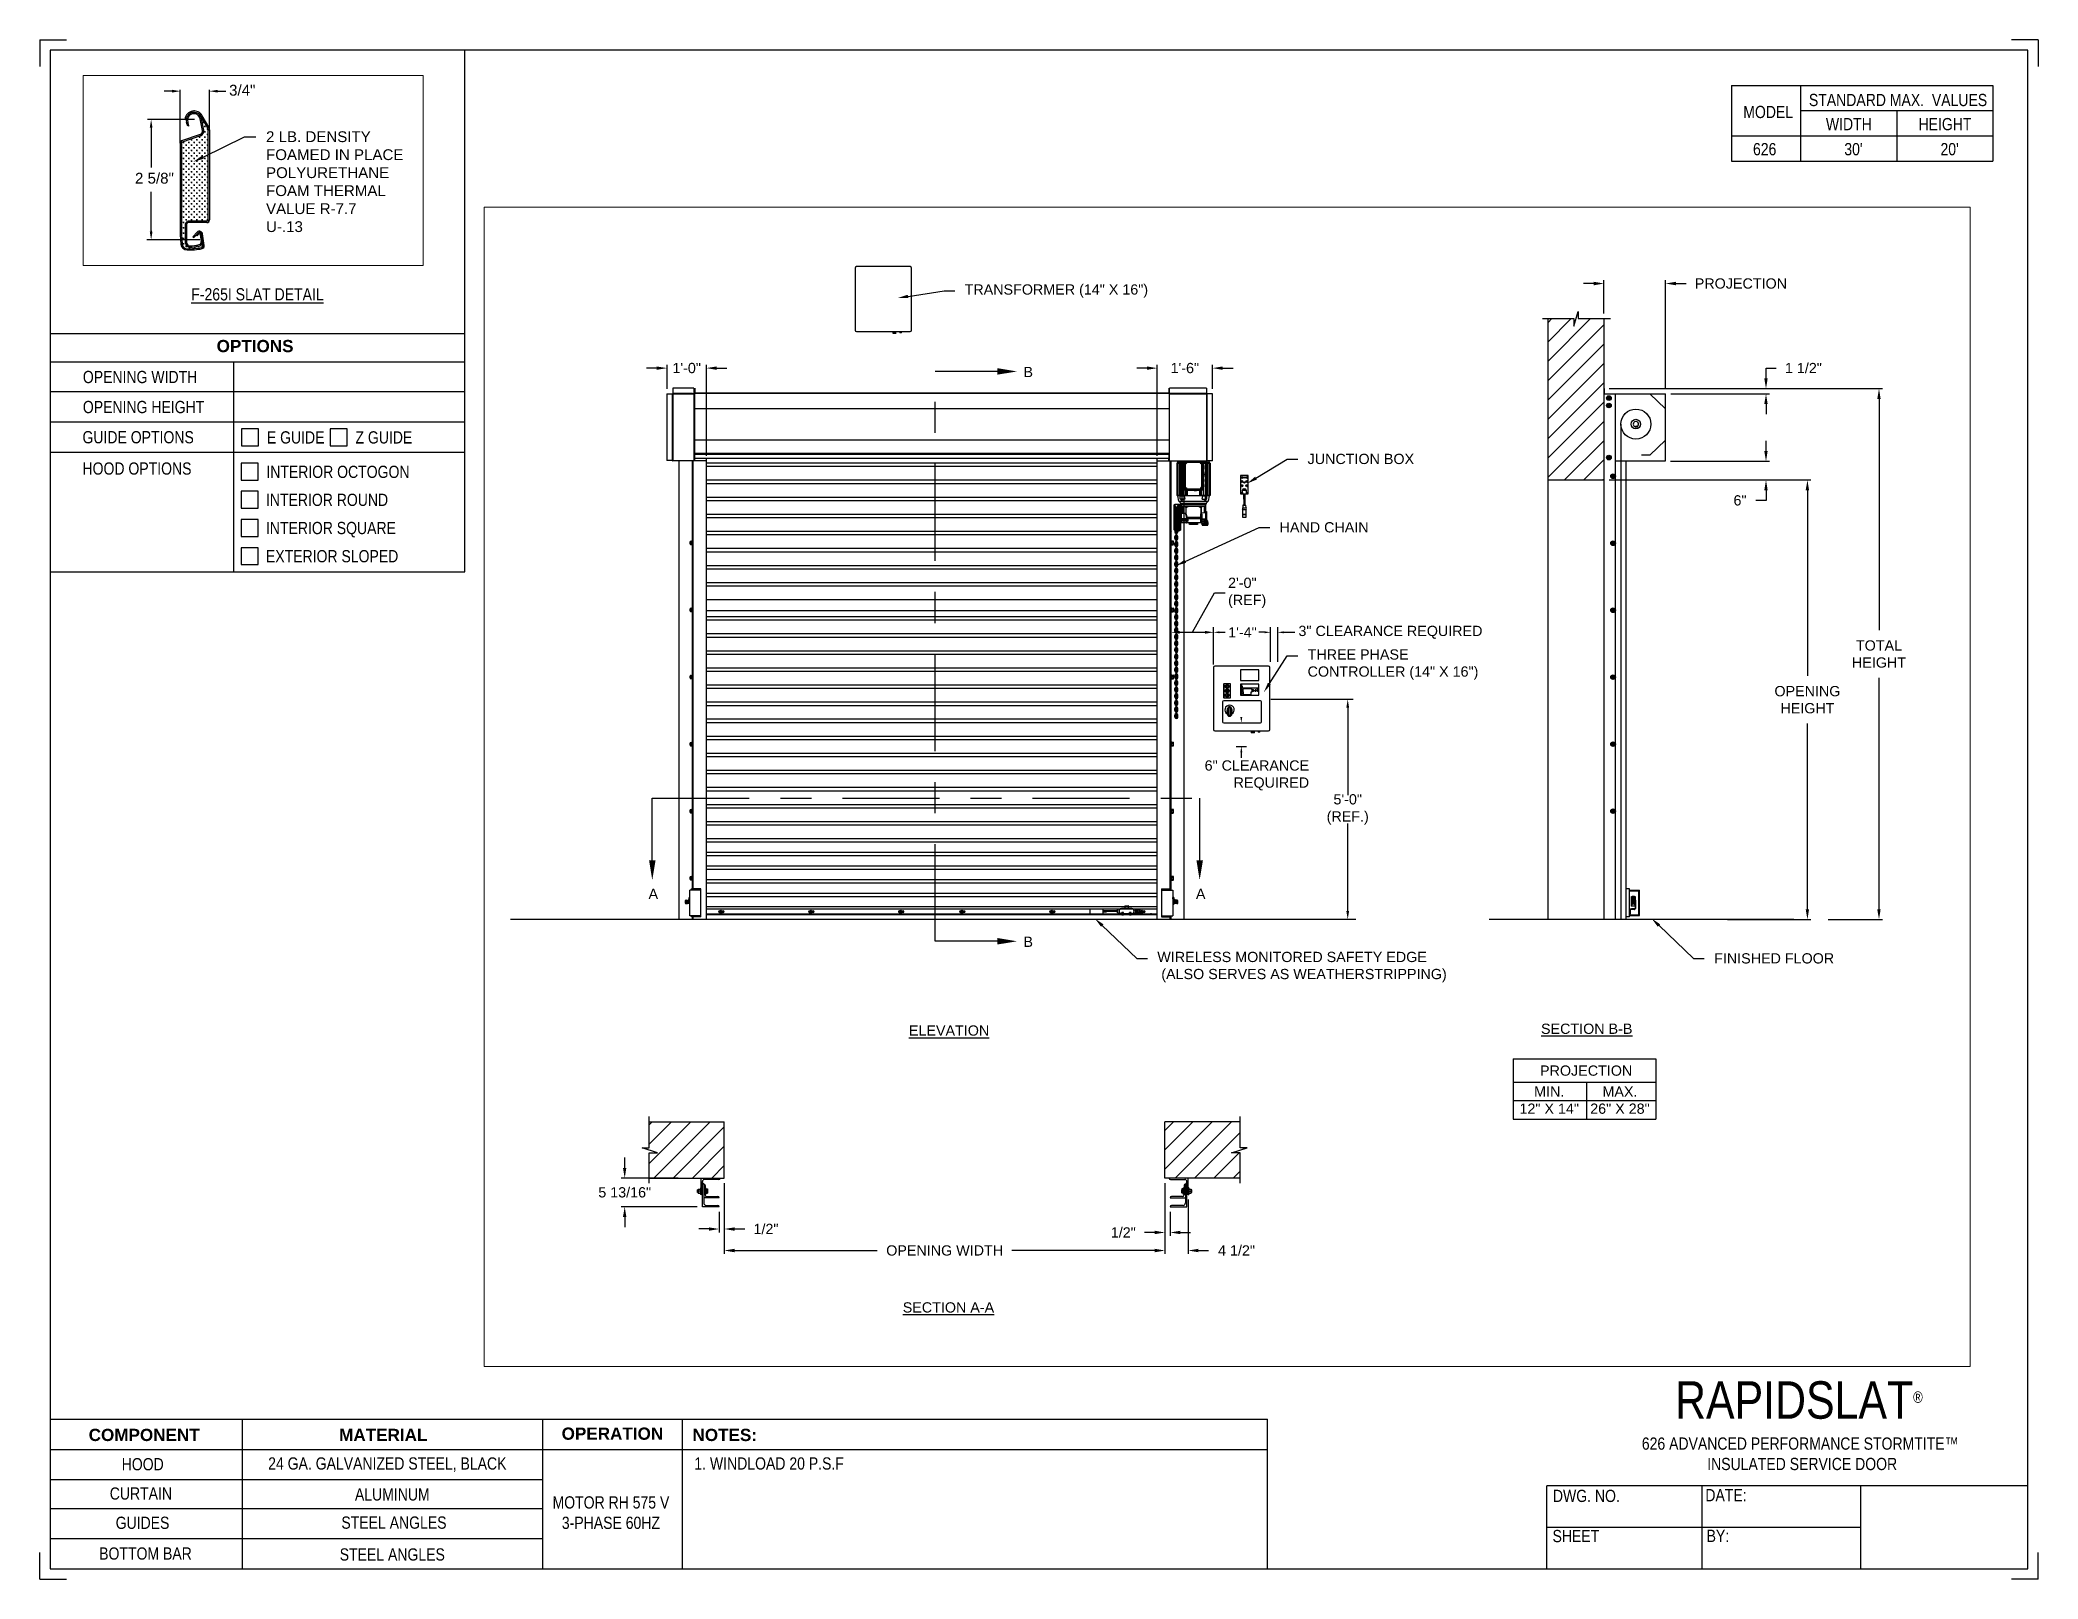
# Paper-space layout '626 RH 575V 3-PHASE' of a CAD drawing. Header units: inches. Extents: x 0.1 to 10.9, y 0.1 to 8.4.
# The model-space entities are those that its viewports show. They can reach past a viewport. Long polylines and large blocks are cut down to what shows.
import ezdxf
from ezdxf import colors
from ezdxf.entities.mleader import LeaderData, LeaderLine
from ezdxf.math import Vec2, Vec3

# ---------------------------------------------------------------- set-up
doc = ezdxf.new("R2010")
doc.units = ezdxf.units.IN
doc.header["$LTSCALE"] = 0.25
doc.header["$MEASUREMENT"] = 0
doc.linetypes.add('CENTER', pattern=[2, 1.25, -0.25, 0.25, -0.25])
for name, color, linetype in [('ANNOTATIONS', 1, 'Continuous'), ('DETAILS', 4, 'Continuous'), ('MOTOR RH', 7, 'Continuous'), ('SECTION CUTS', 6, 'CENTER'), ('TITLE BLOCK', 7, 'Continuous')]:
    doc.layers.add(name, color=color, linetype=linetype)
doc.styles.add('ARIAL', font='arial.ttf', dxfattribs={"height": 0.09375})
doc.styles.add('CADdetails-DIMENSIONS', font='ARIALN.TTF', dxfattribs={"height": 2.38})
doc.styles.add('ROMANS', font='Romans', dxfattribs={"height": 0.09375})
doc.styles.get("Standard").update_dxf_attribs({"font": 'romans.shx'})
doc.dimstyles.get("Standard").update_dxf_attribs({"dimscale": 60, "dimtxt": 0.0833, "dimasz": 0.0833, "dimexe": 0.0833, "dimexo": 0.04, "dimgap": 0.09, "dimtad": 0, "dimtih": 1, "dimtoh": 1, "dimdec": 4, "dimzin": 1, "dimdsep": 46, "dimlunit": 4, "dimtxsty": 'Standard', "dimcen": 0.09, "dimclrt": 150, "dimadec": 4, "dimazin": 2, "dimtfac": 1, "dimtdec": 0, "dimtofl": 0, "dimtmove": 0, "dimatfit": 3, "dimfxl": 1, "dimtolj": 1, "dimtzin": 0, "dimlwd": -1, "dimlwe": -1, "dimarcsym": 1})
doc.dimstyles.new('STANDARD$0', dxfattribs={"dimtxt": 0.09375, "dimasz": 0.09375, "dimexe": 0.03125, "dimexo": 0.046875, "dimgap": 0.09, "dimtad": 0, "dimtih": 1, "dimtoh": 1, "dimdec": 4, "dimzin": 0, "dimdsep": 46, "dimtxsty": 'ARIAL', "dimcen": 0.09, "dimadec": 0, "dimazin": 0, "dimtfac": 1, "dimtdec": 4, "dimtofl": 0, "dimtmove": 0, "dimatfit": 1, "dimfxl": 1, "dimtolj": 1, "dimtzin": 0, "dimarcsym": 0})
pattern_1 = [(45, (121.33324, -13.09525), (-0.08838835, 0.08838835), [])]

psp = doc.layouts.new('626 RH 575V 3-PHASE')

# ---------------------------------------------------------------- texts
at = {"layer": 'TITLE BLOCK', "attachment_point": 2, "style": 'CADdetails-DIMENSIONS'}
for s, width, insert, char_height in [('MODEL', 0.28815, (9.45, 8.068), 0.0664), ('STANDARD MAX.  VALUES', 1.75949, (10.155, 8.133), 0.06641), ('WIDTH', 0.42908, (9.888, 8.002), 0.0664), ('HEIGHT', 0.42908, (10.41, 8.002), 0.0664), ('\\pxqc;626', 0.29952, (9.431, 7.866), 0.0664)]:
    psp.add_mtext_dynamic_manual_height_columns(s, width=width, gutter_width=1.363, heights=[0], dxfattribs=dict(at, insert=insert, char_height=char_height))
at = {"layer": 'TITLE BLOCK', "style": 'CADdetails-DIMENSIONS'}
for s, insert, char_height, width, attachment_point in [("30'", (9.913, 7.866), 0.0664, 1.75949, 2), ("20'", (10.435, 7.866), 0.0664, 1.75949, 2), ('{\\LF-265I SLAT DETAIL}', (1.248, 7.078), 0.06641, 1.75949, 2), ('{\\fArial|b1|i0|c0|p34;OPTIONS}', (1.235, 6.797), 0.06641, 1.75949, 2), ('OPENING WIDTH', (0.3, 6.629), 0.06641, 1.30693, 1), ('OPENING HEIGHT', (0.3, 6.466), 0.06641, 1.30693, 1), ('GUIDE OPTIONS', (0.298, 6.302), 0.06641, 1.30693, 1), ('E GUIDE', (1.299, 6.301), 0.0664, 1.23928, 1), ('Z GUIDE', (1.78, 6.301), 0.0664, 1.23928, 1), ('HOOD OPTIONS', (0.298, 6.132), 0.06641, 1.30693, 1), ('INTERIOR OCTOGON', (1.296, 6.114), 0.06641, 1.23928, 1), ('INTERIOR ROUND', (1.294, 5.962), 0.06641, 1.53035, 1), ('INTERIOR SQUARE', (1.294, 5.809), 0.06641, 1.53035, 1), ('EXTERIOR SLOPED', (1.294, 5.656), 0.06641, 1.53035, 1), ('\\A1;\\pxqc;RAPIDSLAT{\\H0.30337x;\\S® ^ ;}', (10.642, 1.143), 0.20312, 2.03069, 3), ('{\\fArial|b1|i0|c0|p34;COMPONENT}', (0.633, 0.885), 0.06641, 1.75949, 2), ('{\\fArial|b1|i0|c0|p34;MATERIAL}', (1.931, 0.885), 0.06641, 1.75949, 2), ('{\\fArial|b1|i0|c0|p34;OPERATION}', (3.175, 0.892), 0.06641, 1.75949, 2), ('{\\fArial|b1|i0|c0|p34;NOTES:}', (3.785, 0.885), 0.06641, 1.75949, 2), ('626 {\\fArial|b0|i0|c0|p34;\u200b}ADVANCED PERFORMANCE STORMTITE™\\P INSULATED SERVICE DOOR', (9.624, 0.838), 0.06641, 2.79915, 2), ('HOOD', (0.625, 0.726), 0.0664, 1.75949, 2), ('24 GA. GALVANIZED STEEL, BLACK', (1.953, 0.73), 0.06641, 1.75949, 2), ('\\pxql;1. WINDLOAD 20 P.S.F ', (5.176, 0.73), 0.06641, 3.11182, 2), ('CURTAIN', (0.615, 0.567), 0.0664, 1.75949, 2), ('ALUMINUM', (1.98, 0.562), 0.0664, 1.75949, 2), ('DWG. NO.', (8.463, 0.554), 0.0664, 1.75949, 2), ('DATE:', (9.221, 0.558), 0.0664, 1.75949, 2), ('\\P\\PMOTOR RH 575 V 3-PHASE 60HZ', (3.167, 0.74), 0.06641, 0.76227, 2), ('GUIDES', (0.624, 0.408), 0.0664, 1.75949, 2), ('STEEL ANGLES', (1.989, 0.409), 0.06641, 1.75949, 2), ('SHEET', (8.406, 0.336), 0.0664, 1.75949, 2), ('BY:', (9.177, 0.337), 0.0664, 1.75949, 2), ('BOTTOM BAR', (0.64, 0.241), 0.0664, 1.75949, 2), ('STEEL ANGLES', (1.98, 0.236), 0.06641, 1.75949, 2)]:
    psp.add_mtext(s, dxfattribs=dict(at, insert=insert, char_height=char_height, width=width, attachment_point=attachment_point))

msp = doc.modelspace()

# ---------------------------------------------------------------- texts
at = {"layer": 'ANNOTATIONS', "style": 'ARIAL'}
for s, p in [('3/4"', (294.871, 236.85856)), ('2 5/8"', (294.05356, 236.0942))]:
    msp.add_text(s, height=0.09375, dxfattribs=at).set_placement(p)
at = {"layer": 'ANNOTATIONS', "char_height": 0.09375, "style": 'ARIAL'}
for s, insert, attachment_point in [('2\'-0"\\P(REF)', (305.11893, 243.09185), 4), ('1\'-4"', (305.12015, 242.73092), 4), ('3" CLEARANCE REQUIRED', (305.76298, 242.73092), 4), ('6" CLEARANCE\\PREQUIRED', (305.86051, 241.42127), 6), ('5\'-0"\\P(REF.)', (306.21371, 241.11038), 5)]:
    msp.add_mtext(s, dxfattribs=dict(at, insert=insert, attachment_point=attachment_point))
at = {"layer": 'ANNOTATIONS', "char_height": 0.09375, "attachment_point": 2, "style": 'ARIAL'}
for s, insert, width in [('{\\LELEVATION}', (302.56559, 239.13353), 3.0834986), ('{\\LSECTION B-B}', (308.40108, 239.1495), 1.3823677), ('{\\LSECTION A-A}', (302.55968, 236.59935), 1.3823677)]:
    msp.add_mtext(s, dxfattribs=dict(at, insert=insert, width=width))
for s, width, insert in [('PROJECTION ', 1.7594917, (308.39597, 238.76655)), ('MIN.\\P12" X 14" ', 0.6711642, (308.05785, 238.57456)), ('MAX.\\P26" X 28"', 0.6567117, (308.70528, 238.57456))]:
    msp.add_mtext_dynamic_manual_height_columns(s, width=width, gutter_width=1.36268, heights=[0], dxfattribs=dict(at, insert=insert))
at = {"layer": 'SECTION CUTS', "style": 'ARIAL'}
for s, p in [('B', (303.24624, 245.06692)), ('A', (299.81494, 240.29047)), ('A', (304.82447, 240.29047)), ('B', (303.24624, 239.85164))]:
    msp.add_text(s, height=0.09375, dxfattribs=at).set_placement(p)

# ---------------------------------------------------------------- blocks, each defined once
blk = doc.blocks.new('*D84')
at = {"layer": 'ANNOTATIONS', "color": 0, "lineweight": -2, "transparency": 16777216}
for p, q in [((299.597, 237.829), (299.597, 237.923)), ((300.086, 237.736), (299.565, 237.736)), ((300.261, 237.474), (299.565, 237.474)), ((299.597, 237.38), (299.597, 237.287))]:
    blk.add_line(p, q, dxfattribs=at)
at = {"layer": 'ANNOTATIONS', "color": 0, "transparency": 16777216}
for points in [[(299.581, 237.829), (299.612, 237.829), (299.597, 237.736)], [(299.581, 237.38), (299.612, 237.38), (299.597, 237.474)]]:
    blk.add_solid(points, dxfattribs=at)
at = {"layer": 'defpoints', "color": 0, "transparency": 16777216}
for p in [(300.133, 237.736), (299.597, 237.474), (300.308, 237.474)]:
    blk.add_point(p, dxfattribs=at)
at = {"layer": 'ANNOTATIONS', "color": 0, "transparency": 16777216, "insert": (299.597, 237.605), "char_height": 0.09375, "attachment_point": 5, "style": 'ARIAL'}
blk.add_mtext('\\A1;5 13/16"', dxfattribs=at)
blk = doc.blocks.new('*D85')
at = {"layer": 'ANNOTATIONS', "color": 0, "lineweight": -2, "transparency": 16777216}
for p, q in [((304.541, 237.689), (304.541, 237.207)), ((304.588, 237.427), (304.588, 237.207)), ((304.448, 237.238), (304.354, 237.238)), ((304.682, 237.238), (304.776, 237.238))]:
    blk.add_line(p, q, dxfattribs=at)
at = {"layer": 'ANNOTATIONS', "color": 0, "transparency": 16777216}
for points in [[(304.448, 237.254), (304.448, 237.223), (304.541, 237.238)], [(304.682, 237.254), (304.682, 237.223), (304.588, 237.238)]]:
    blk.add_solid(points, dxfattribs=at)
at = {"layer": 'defpoints', "color": 0, "transparency": 16777216}
for p in [(304.541, 237.736), (304.588, 237.474), (304.588, 237.238)]:
    blk.add_point(p, dxfattribs=at)
at = {"layer": 'ANNOTATIONS', "color": 0, "transparency": 16777216, "insert": (304.16, 237.238), "char_height": 0.0938, "attachment_point": 5, "style": 'ARIAL'}
blk.add_mtext('\\A1;1/2"', dxfattribs=at)
blk = doc.blocks.new('*D86')
at = {"layer": 'ANNOTATIONS', "color": 0, "lineweight": -2, "transparency": 16777216}
for p, q in [((300.508, 237.689), (300.508, 237.238)), ((300.367, 237.27), (300.274, 237.27)), ((300.461, 237.427), (300.461, 237.238)), ((300.602, 237.27), (300.696, 237.27))]:
    blk.add_line(p, q, dxfattribs=at)
at = {"layer": 'ANNOTATIONS', "color": 0, "transparency": 16777216}
for points in [[(300.367, 237.285), (300.367, 237.254), (300.461, 237.27)], [(300.602, 237.285), (300.602, 237.254), (300.508, 237.27)]]:
    blk.add_solid(points, dxfattribs=at)
at = {"layer": 'defpoints', "color": 0, "transparency": 16777216}
for p in [(300.508, 237.736), (300.461, 237.474), (300.461, 237.27)]:
    blk.add_point(p, dxfattribs=at)
at = {"layer": 'ANNOTATIONS', "color": 0, "transparency": 16777216, "insert": (300.89, 237.27), "char_height": 0.0938, "attachment_point": 5, "style": 'ARIAL'}
blk.add_mtext('\\A1;1/2"', dxfattribs=at)
blk = doc.blocks.new('*D87')
at = {"layer": 'ANNOTATIONS', "color": 0, "lineweight": -2, "transparency": 16777216}
for p, q in [((304.377, 245.149), (304.283, 245.149)), ((304.47, 244.347), (304.47, 245.18)), ((304.976, 244.959), (304.976, 245.18)), ((305.07, 245.149), (305.164, 245.149))]:
    blk.add_line(p, q, dxfattribs=at)
at = {"layer": 'ANNOTATIONS', "color": 0, "transparency": 16777216}
for points in [[(304.377, 245.164), (304.377, 245.133), (304.47, 245.149)], [(305.07, 245.164), (305.07, 245.133), (304.976, 245.149)]]:
    blk.add_solid(points, dxfattribs=at)
at = {"layer": 'defpoints', "color": 0, "transparency": 16777216}
for p in [(304.976, 245.149), (304.976, 244.912), (304.47, 244.3)]:
    blk.add_point(p, dxfattribs=at)
at = {"layer": 'ANNOTATIONS', "color": 0, "transparency": 16777216, "insert": (304.723, 245.149), "char_height": 0.0938, "attachment_point": 5, "style": 'ARIAL'}
blk.add_mtext('\\A1;1\'-6"', dxfattribs=at)
blk = doc.blocks.new('*D88')
at = {"layer": 'ANNOTATIONS', "color": 0, "lineweight": -2, "transparency": 16777216}
for p, q in [((299.89, 245.149), (299.796, 245.149)), ((299.984, 244.959), (299.984, 245.18)), ((300.344, 244.347), (300.344, 245.18)), ((300.438, 245.149), (300.531, 245.149))]:
    blk.add_line(p, q, dxfattribs=at)
at = {"layer": 'ANNOTATIONS', "color": 0, "transparency": 16777216}
for points in [[(299.89, 245.164), (299.89, 245.133), (299.984, 245.149)], [(300.438, 245.164), (300.438, 245.133), (300.344, 245.149)]]:
    blk.add_solid(points, dxfattribs=at)
at = {"layer": 'defpoints', "color": 0, "transparency": 16777216}
for p in [(300.344, 245.149), (299.984, 244.913), (300.344, 244.3)]:
    blk.add_point(p, dxfattribs=at)
at = {"layer": 'ANNOTATIONS', "color": 0, "transparency": 16777216, "insert": (300.164, 245.149), "char_height": 0.0938, "attachment_point": 5, "style": 'ARIAL'}
blk.add_mtext('\\A1;1\'-0"', dxfattribs=at)
blk = doc.blocks.new('*D89')
at = {"layer": 'ANNOTATIONS', "color": 0, "lineweight": -2, "transparency": 16777216}
for p, q in [((304.541, 237.689), (304.541, 237.042)), ((304.754, 237.539), (304.754, 237.042)), ((304.448, 237.073), (304.354, 237.073)), ((304.848, 237.073), (304.941, 237.073))]:
    blk.add_line(p, q, dxfattribs=at)
at = {"layer": 'ANNOTATIONS', "color": 0, "transparency": 16777216}
for points in [[(304.448, 237.089), (304.448, 237.057), (304.541, 237.073)], [(304.848, 237.089), (304.848, 237.057), (304.754, 237.073)]]:
    blk.add_solid(points, dxfattribs=at)
at = {"layer": 'defpoints', "color": 0, "transparency": 16777216}
for p in [(304.541, 237.736), (304.754, 237.586), (304.754, 237.073)]:
    blk.add_point(p, dxfattribs=at)
at = {"layer": 'ANNOTATIONS', "color": 0, "transparency": 16777216, "insert": (305.196, 237.073), "char_height": 0.0938, "attachment_point": 5, "style": 'ARIAL'}
blk.add_mtext('\\A1;4 1/2"', dxfattribs=at)
blk = doc.blocks.new('*D78')
at = {"layer": 'ANNOTATIONS', "color": 0, "lineweight": -2, "transparency": 16777216}
for p, q in [((300.508, 237.689), (300.508, 237.042)), ((304.541, 237.689), (304.541, 237.042)), ((300.602, 237.073), (301.908, 237.073)), ((304.448, 237.073), (303.141, 237.073))]:
    blk.add_line(p, q, dxfattribs=at)
at = {"layer": 'ANNOTATIONS', "color": 0, "transparency": 16777216}
for points in [[(300.602, 237.089), (300.602, 237.057), (300.508, 237.073)], [(304.448, 237.089), (304.448, 237.057), (304.541, 237.073)]]:
    blk.add_solid(points, dxfattribs=at)
at = {"layer": 'defpoints', "color": 0, "transparency": 16777216}
for p in [(300.508, 237.736), (304.541, 237.736), (304.541, 237.073)]:
    blk.add_point(p, dxfattribs=at)
at = {"layer": 'ANNOTATIONS', "color": 0, "transparency": 16777216, "insert": (302.525, 237.073), "char_height": 0.09375, "attachment_point": 5, "style": 'ARIAL'}
blk.add_mtext('\\A1;OPENING WIDTH', dxfattribs=at)
blk = doc.blocks.new('*D79')
at = {"layer": 'ANNOTATIONS', "color": 0, "lineweight": -2, "transparency": 16777216}
for p, q in [((308.559, 245.649), (308.559, 245.954)), ((309.123, 244.96), (309.123, 245.954)), ((308.466, 245.923), (308.372, 245.923)), ((309.217, 245.923), (309.311, 245.923))]:
    blk.add_line(p, q, dxfattribs=at)
at = {"layer": 'ANNOTATIONS', "color": 0, "transparency": 16777216}
for points in [[(308.466, 245.939), (308.466, 245.907), (308.559, 245.923)], [(309.217, 245.939), (309.217, 245.907), (309.123, 245.923)]]:
    blk.add_solid(points, dxfattribs=at)
at = {"layer": 'defpoints', "color": 0, "transparency": 16777216}
for p in [(309.123, 245.923), (308.559, 245.602), (309.123, 244.913)]:
    blk.add_point(p, dxfattribs=at)
at = {"layer": 'ANNOTATIONS', "color": 0, "transparency": 16777216, "insert": (309.812, 245.923), "char_height": 0.09375, "attachment_point": 5, "style": 'ARIAL'}
blk.add_mtext('\\A1;PROJECTION ', dxfattribs=at)
blk = doc.blocks.new('*D80')
at = {"layer": 'ANNOTATIONS', "color": 0, "lineweight": -2, "transparency": 16777216}
for p, q in [((308.606, 244.125), (310.452, 244.125)), ((310.421, 244.031), (310.421, 242.332)), ((310.421, 240.197), (310.421, 241.897)), ((309.69, 240.103), (310.452, 240.103))]:
    blk.add_line(p, q, dxfattribs=at)
at = {"layer": 'ANNOTATIONS', "color": 0, "transparency": 16777216}
for points in [[(310.405, 244.031), (310.436, 244.031), (310.421, 244.125)], [(310.405, 240.197), (310.436, 240.197), (310.421, 240.103)]]:
    blk.add_solid(points, dxfattribs=at)
at = {"layer": 'defpoints', "color": 0, "transparency": 16777216}
for p in [(308.559, 244.125), (309.643, 240.103), (310.421, 240.103)]:
    blk.add_point(p, dxfattribs=at)
at = {"layer": 'ANNOTATIONS', "color": 0, "transparency": 16777216, "insert": (310.421, 242.114), "char_height": 0.09375, "attachment_point": 5, "style": 'ARIAL'}
blk.add_mtext('\\A1;OPENING\\PHEIGHT', dxfattribs=at)
blk = doc.blocks.new('*D81')
at = {"layer": 'ANNOTATIONS', "color": 0, "lineweight": -2, "transparency": 16777216}
for p, q in [((308.606, 244.961), (311.107, 244.961)), ((311.076, 244.867), (311.076, 242.75)), ((311.076, 240.197), (311.076, 242.315)), ((310.611, 240.103), (311.107, 240.103))]:
    blk.add_line(p, q, dxfattribs=at)
at = {"layer": 'ANNOTATIONS', "color": 0, "transparency": 16777216}
for points in [[(311.06, 244.867), (311.091, 244.867), (311.076, 244.961)], [(311.06, 240.197), (311.091, 240.197), (311.076, 240.103)]]:
    blk.add_solid(points, dxfattribs=at)
at = {"layer": 'defpoints', "color": 0, "transparency": 16777216}
for p in [(308.559, 244.961), (310.564, 240.103), (311.076, 240.103)]:
    blk.add_point(p, dxfattribs=at)
at = {"layer": 'ANNOTATIONS', "color": 0, "transparency": 16777216, "insert": (311.076, 242.532), "char_height": 0.0938, "attachment_point": 5, "style": 'ARIAL'}
blk.add_mtext('\\A1;TOTAL\\PHEIGHT', dxfattribs=at)
blk = doc.blocks.new('*D82')
at = {"layer": 'ANNOTATIONS', "color": 0, "lineweight": -2, "transparency": 16777216}
for p, q in [((310.042, 244.39), (310.042, 244.483)), ((309.168, 244.296), (310.073, 244.296)), ((309.168, 244.125), (310.073, 244.125)), ((310.042, 243.938), (309.948, 243.938)), ((310.042, 244.031), (310.042, 243.938))]:
    blk.add_line(p, q, dxfattribs=at)
at = {"layer": 'ANNOTATIONS', "color": 0, "transparency": 16777216}
for points in [[(310.026, 244.39), (310.057, 244.39), (310.042, 244.296)], [(310.026, 244.031), (310.057, 244.031), (310.042, 244.125)]]:
    blk.add_solid(points, dxfattribs=at)
at = {"layer": 'defpoints', "color": 0, "transparency": 16777216}
for p in [(309.121, 244.296), (309.121, 244.125), (310.042, 244.125)]:
    blk.add_point(p, dxfattribs=at)
at = {"layer": 'ANNOTATIONS', "color": 0, "transparency": 16777216, "insert": (309.804, 243.938), "char_height": 0.0938, "attachment_point": 5, "style": 'ARIAL'}
blk.add_mtext('\\A1;6"', dxfattribs=at)
blk = doc.blocks.new('*D83')
at = {"layer": 'ANNOTATIONS', "color": 0, "lineweight": -2, "transparency": 16777216}
for p, q in [((310.042, 245.055), (310.042, 245.149)), ((310.042, 245.149), (310.136, 245.149)), ((309.17, 244.961), (310.073, 244.961)), ((309.17, 244.913), (310.073, 244.913)), ((310.042, 244.82), (310.042, 244.726))]:
    blk.add_line(p, q, dxfattribs=at)
at = {"layer": 'ANNOTATIONS', "color": 0, "transparency": 16777216}
for points in [[(310.026, 245.055), (310.057, 245.055), (310.042, 244.961)], [(310.026, 244.82), (310.057, 244.82), (310.042, 244.913)]]:
    blk.add_solid(points, dxfattribs=at)
at = {"layer": 'defpoints', "color": 0, "transparency": 16777216}
for p in [(309.123, 244.961), (309.123, 244.913), (310.042, 244.961)]:
    blk.add_point(p, dxfattribs=at)
at = {"layer": 'ANNOTATIONS', "color": 0, "transparency": 16777216, "insert": (310.384, 245.149), "char_height": 0.0938, "attachment_point": 5, "style": 'ARIAL'}
blk.add_mtext('\\A1;1 1/2"', dxfattribs=at)

# ---------------------------------------------------------------- dimensions: what is measured, and where the dimension line sits
at = {"layer": 'ANNOTATIONS'}
dim = msp.add_linear_dim(base=(309.12316, 245.92298), p1=(308.55928, 245.60178), p2=(309.12316, 244.91339), text='PROJECTION ', dimstyle='STANDARD$0', dxfattribs=at)
dim.commit()
dim.dimension.update_dxf_attribs({"geometry": '*D79', "text_midpoint": (309.81227, 245.92298)})
for base, p1, p2, text, picture, middle in [((310.04183, 244.96103), (309.12316, 244.91339), (309.12316, 244.96103), '1 1/2"', '*D83', (310.38427, 245.14853)), ((311.07585, 240.10342), (308.55928, 244.96103), (310.56381, 240.10342), 'TOTAL\\PHEIGHT', '*D81', (311.07585, 242.53223)), ((310.04183, 244.12505), (309.12103, 244.29598), (309.12103, 244.12505), '6"', '*D82', (309.80395, 243.93755)), ((310.42087, 240.10342), (308.55928, 244.12505), (309.64347, 240.10342), 'OPENING\\PHEIGHT', '*D80', (310.42087, 242.11424))]:
    dim = msp.add_linear_dim(base=base, p1=p1, p2=p2, angle=90, text=text, dimstyle='STANDARD$0', dxfattribs=at)
    dim.commit()
    dim.dimension.update_dxf_attribs({"geometry": picture, "text_midpoint": middle})
for base, p1, p2, text, picture, middle in [((300.344, 245.14882), (299.9838, 244.91253), (300.344, 244.3), '1\'-0"', '*D88', (300.1639, 245.14882)), ((304.97644, 245.14882), (304.4705, 244.3), (304.97644, 244.91215), '1\'-6"', '*D87', (304.72347, 245.14882)), ((304.58824, 237.23838), (304.54136, 237.73574), (304.58824, 237.47405), '1/2"', '*D85', (304.15979, 237.23838)), ((304.75386, 237.07293), (304.54136, 237.73574), (304.75386, 237.58574), '4 1/2"', '*D89', (305.19635, 237.07293))]:
    dim = msp.add_linear_dim(base=base, p1=p1, p2=p2, text=text, dimstyle='STANDARD$0', dxfattribs=at)
    dim.commit()
    dim.dimension.update_dxf_attribs({"geometry": picture, "text_midpoint": middle, "dimtype": 160})
for base, p1, p2, angle, text, picture, middle in [((299.59668, 237.47405), (300.13303, 237.73573), (300.30803, 237.47405), 90, '5 13/16"', '*D84', (299.59668, 237.60489)), ((300.46116, 237.26963), (300.50803, 237.73574), (300.46116, 237.47405), 180, '1/2"', '*D86', (300.88961, 237.26963))]:
    dim = msp.add_linear_dim(base=base, p1=p1, p2=p2, angle=angle, text=text, dimstyle='STANDARD$0', dxfattribs=at)
    dim.commit()
    dim.dimension.update_dxf_attribs({"geometry": picture, "text_midpoint": middle, "dimtype": 160})
dim = msp.add_aligned_dim(p1=(300.50803, 237.73574), p2=(304.54136, 237.73574), distance=-0.6628, text='OPENING WIDTH', dimstyle='STANDARD$0', dxfattribs=at)
dim.commit()
dim.dimension.update_dxf_attribs({"geometry": '*D78', "text_midpoint": (302.5247, 237.07293)})

# ---------------------------------------------------------------- hatches: boundary and pattern name
at = {"layer": 'MOTOR RH'}
h = msp.add_hatch(dxfattribs=at)
h.set_pattern_fill('ANSI31', color=256, style=0)
h.set_pattern_definition(pattern_1)
h.paths.add_polyline_path([(308.04365, 244.12505), (308.55928, 244.12505), (308.55928, 245.60178), (308.32278, 245.60178), (308.32278, 245.66644), (308.28437, 245.53308), (308.28437, 245.60178), (308.04365, 245.60178)])
h = msp.add_hatch(dxfattribs=at)
h.set_pattern_fill('ANSI31', color=256, style=0)
h.set_pattern_definition(pattern_1)
h.paths.add_polyline_path([(300.50803, 238.25136), (299.82053, 238.25136), (299.82053, 238.01416), (299.75643, 238.01416), (299.8985, 237.96726), (299.82053, 237.96726), (299.82053, 237.73574), (300.50803, 237.73574), (300.50803, 237.89824)])
h = msp.add_hatch(dxfattribs=at)
h.set_pattern_fill('ANSI31', color=256, style=0)
h.set_pattern_definition(pattern_1)
h.paths.add_polyline_path([(305.29297, 238.01416), (305.22886, 238.01416), (305.22886, 238.25136), (304.54136, 238.25136), (304.54136, 237.73574), (304.55954, 237.73574), (305.22886, 237.73574), (305.22886, 237.96726), (305.1509, 237.96726)])

# ---------------------------------------------------------------- linework, layer by layer
at = {"layer": 'ANNOTATIONS'}
for p, q in [((304.67605, 242.73092), (304.90809, 242.73092)), ((304.98576, 242.43625), (304.98576, 242.77806)), ((305.0389, 242.73092), (305.09204, 242.73092)), ((305.4538, 242.73092), (305.40066, 242.73092)), ((305.50724, 242.46136), (305.50724, 242.77806)), ((305.57292, 242.46136), (305.57292, 242.77806)), ((305.62606, 242.73092), (305.73066, 242.73092)), ((305.51141, 242.11772), (306.26481, 242.11772)), ((306.21371, 242.04006), (306.21371, 241.23964)), ((305.19288, 241.90233), (305.28714, 241.90233)), ((305.19288, 241.68703), (305.28714, 241.68703)), ((305.24001, 241.63389), (305.24001, 241.58075)), ((306.21371, 240.18109), (306.21371, 240.98112)), ((307.72728, 238.82598), (307.72728, 238.27461)), ((307.72728, 238.82598), (309.03505, 238.82598)), ((309.03505, 238.82598), (309.03505, 238.27461)), ((307.72728, 238.61451), (309.03505, 238.61451)), ((308.40013, 238.61451), (308.40013, 238.27461)), ((307.72728, 238.44456), (309.03505, 238.44456)), ((307.72728, 238.27461), (309.03505, 238.27461)), ((294.37619, 236.89707), (294.30587, 236.89707)), ((294.44651, 236.45367), (294.44651, 236.90973)), ((294.70097, 236.56415), (294.70097, 236.90973)), ((294.77129, 236.89707), (294.84161, 236.89707)), ((294.57162, 236.65049), (294.16151, 236.65049)), ((294.19372, 236.58016), (294.19372, 236.2337)), ((294.19372, 235.67628), (294.19372, 236.02274)), ((294.61801, 235.60596), (294.15584, 235.60596))]:
    msp.add_line(p, q, dxfattribs=at)
for p in [(294.70097, 236.89707), (294.19372, 235.68046)]:
    msp.add_point(p, dxfattribs=at)
for points in [[(304.67605, 242.71798), (304.67605, 242.74387), (304.59839, 242.73092)], [(304.90809, 242.71798), (304.90809, 242.74387), (304.98576, 242.73092)], [(305.0389, 242.73978), (305.0389, 242.72207), (304.98576, 242.73092)], [(305.4538, 242.73978), (305.4538, 242.72207), (305.50694, 242.73092)], [(305.62606, 242.73978), (305.62606, 242.72207), (305.57292, 242.73092)], [(305.23116, 241.95547), (305.24887, 241.95547), (305.24001, 241.90233)], [(306.20077, 242.04006), (306.22665, 242.04006), (306.21371, 242.11772)], [(305.23116, 241.63389), (305.24887, 241.63389), (305.24001, 241.68703)], [(306.20077, 240.18109), (306.22665, 240.18109), (306.21371, 240.10342)], [(294.37619, 236.88535), (294.37619, 236.90879), (294.44651, 236.89707)], [(294.77129, 236.88535), (294.77129, 236.90879), (294.70097, 236.89707)], [(294.20544, 236.58016), (294.182, 236.58016), (294.19372, 236.65049)], [(294.20544, 235.67628), (294.182, 235.67628), (294.19372, 235.60596)]]:
    msp.add_solid(points, dxfattribs=at)
at = {"layer": 'DETAILS'}
for p, q in [((294.49892, 236.6534), (294.48795, 236.65534)), ((294.51187, 236.59396), (294.50172, 236.62545)), ((294.52246, 236.5974), (294.51187, 236.59396)), ((294.52246, 236.5974), (294.51232, 236.62886)), ((294.64039, 236.556), (294.61993, 236.657)), ((294.68578, 236.57721), (294.62821, 236.67691)), ((294.65126, 236.55845), (294.63085, 236.65921)), ((294.63608, 236.66328), (294.63608, 236.65508)), ((294.69426, 236.58478), (294.63786, 236.68248)), ((294.65282, 236.62527), (294.64122, 236.62527)), ((294.64702, 236.63107), (294.64702, 236.61947)), ((294.66509, 236.59126), (294.65349, 236.59126)), ((294.65929, 236.59706), (294.65929, 236.58546)), ((294.44651, 236.44927), (294.44651, 235.65298)), ((294.45765, 236.44927), (294.45765, 235.65298)), ((294.6198, 236.51982), (294.45843, 236.46582)), ((294.62333, 236.50925), (294.46196, 236.45526)), ((294.47942, 236.45201), (294.46782, 236.45201)), ((294.47942, 236.40559), (294.46782, 236.40559)), ((294.47362, 236.45781), (294.47362, 236.4462)), ((294.47362, 236.41139), (294.47362, 236.39979)), ((294.50263, 236.4288), (294.49103, 236.4288)), ((294.49683, 236.4346), (294.49683, 236.423)), ((294.52584, 236.45201), (294.51423, 236.45201)), ((294.52584, 236.40559), (294.51423, 236.40559)), ((294.52004, 236.45781), (294.52004, 236.4462)), ((294.52004, 236.41139), (294.52004, 236.39979)), ((294.54905, 236.47522), (294.53744, 236.47522)), ((294.54905, 236.4288), (294.53744, 236.4288)), ((294.54324, 236.48102), (294.54324, 236.46941)), ((294.54324, 236.4346), (294.54324, 236.423)), ((294.57226, 236.45201), (294.56065, 236.45201)), ((294.57226, 236.40559), (294.56065, 236.40559)), ((294.56645, 236.45781), (294.56645, 236.4462)), ((294.56645, 236.41139), (294.56645, 236.39979)), ((294.59546, 236.47522), (294.58386, 236.47522)), ((294.59546, 236.4288), (294.58386, 236.4288)), ((294.58966, 236.48102), (294.58966, 236.46941)), ((294.58966, 236.4346), (294.58966, 236.423)), ((294.61867, 236.49842), (294.60707, 236.49842)), ((294.61867, 236.45201), (294.60707, 236.45201)), ((294.61867, 236.40559), (294.60707, 236.40559)), ((294.61287, 236.50423), (294.61287, 236.49262)), ((294.61287, 236.45781), (294.61287, 236.4462)), ((294.61287, 236.41139), (294.61287, 236.39979)), ((294.64188, 236.47522), (294.63028, 236.47522)), ((294.64188, 236.4288), (294.63028, 236.4288)), ((294.63608, 236.51613), (294.63608, 236.51583)), ((294.63608, 236.48102), (294.63608, 236.46941)), ((294.63608, 236.4346), (294.63608, 236.423)), ((294.64188, 236.52163), (294.64186, 236.52163)), ((294.66509, 236.54484), (294.65349, 236.54484)), ((294.66509, 236.49842), (294.65349, 236.49842)), ((294.66509, 236.45201), (294.65349, 236.45201)), ((294.66509, 236.40559), (294.65349, 236.40559)), ((294.65929, 236.55064), (294.65929, 236.53904)), ((294.65929, 236.50423), (294.65929, 236.49262)), ((294.65929, 236.45781), (294.65929, 236.4462)), ((294.65929, 236.41139), (294.65929, 236.39979)), ((294.6883, 236.56805), (294.6767, 236.56805)), ((294.6883, 236.52163), (294.6767, 236.52163)), ((294.6883, 236.47522), (294.6767, 236.47522)), ((294.6883, 236.4288), (294.6767, 236.4288)), ((294.6825, 236.57385), (294.6825, 236.56225)), ((294.6825, 236.52743), (294.6825, 236.51583)), ((294.6825, 236.48102), (294.6825, 236.46941)), ((294.6825, 236.4346), (294.6825, 236.423)), ((294.70097, 236.55975), (294.70097, 235.77897)), ((294.47942, 236.35917), (294.46782, 236.35917)), ((294.47942, 236.31275), (294.46782, 236.31275)), ((294.47942, 236.26634), (294.46782, 236.26634)), ((294.47362, 236.36497), (294.47362, 236.35337)), ((294.47362, 236.31856), (294.47362, 236.30695)), ((294.47362, 236.27214), (294.47362, 236.26053)), ((294.50263, 236.38238), (294.49103, 236.38238)), ((294.50263, 236.33596), (294.49103, 236.33596)), ((294.50263, 236.28955), (294.49103, 236.28955)), ((294.50263, 236.24313), (294.49103, 236.24313)), ((294.49683, 236.38818), (294.49683, 236.37658)), ((294.49683, 236.34176), (294.49683, 236.33016)), ((294.49683, 236.29535), (294.49683, 236.28374)), ((294.49683, 236.24893), (294.49683, 236.23733)), ((294.52584, 236.35917), (294.51423, 236.35917)), ((294.52584, 236.31275), (294.51423, 236.31275)), ((294.52584, 236.26634), (294.51423, 236.26634)), ((294.52004, 236.36497), (294.52004, 236.35337)), ((294.52004, 236.31856), (294.52004, 236.30695)), ((294.52004, 236.27214), (294.52004, 236.26053)), ((294.54905, 236.38238), (294.53744, 236.38238)), ((294.54905, 236.33596), (294.53744, 236.33596)), ((294.54905, 236.28955), (294.53744, 236.28955)), ((294.54905, 236.24313), (294.53744, 236.24313)), ((294.54324, 236.38818), (294.54324, 236.37658)), ((294.54324, 236.34176), (294.54324, 236.33016)), ((294.54324, 236.29535), (294.54324, 236.28374)), ((294.54324, 236.24893), (294.54324, 236.23733)), ((294.57226, 236.35917), (294.56065, 236.35917)), ((294.57226, 236.31275), (294.56065, 236.31275)), ((294.57226, 236.26634), (294.56065, 236.26634)), ((294.56645, 236.36497), (294.56645, 236.35337)), ((294.56645, 236.31856), (294.56645, 236.30695)), ((294.56645, 236.27214), (294.56645, 236.26053)), ((294.59546, 236.38238), (294.58386, 236.38238)), ((294.59546, 236.33596), (294.58386, 236.33596)), ((294.59546, 236.28955), (294.58386, 236.28955)), ((294.59546, 236.24313), (294.58386, 236.24313)), ((294.58966, 236.38818), (294.58966, 236.37658)), ((294.58966, 236.34176), (294.58966, 236.33016)), ((294.58966, 236.29535), (294.58966, 236.28374)), ((294.58966, 236.24893), (294.58966, 236.23733)), ((294.61867, 236.35917), (294.60707, 236.35917)), ((294.61867, 236.31275), (294.60707, 236.31275)), ((294.61867, 236.26634), (294.60707, 236.26634)), ((294.61287, 236.36497), (294.61287, 236.35337)), ((294.61287, 236.31856), (294.61287, 236.30695)), ((294.61287, 236.27214), (294.61287, 236.26053)), ((294.64188, 236.38238), (294.63028, 236.38238)), ((294.64188, 236.33596), (294.63028, 236.33596)), ((294.64188, 236.28955), (294.63028, 236.28955)), ((294.64188, 236.24313), (294.63028, 236.24313)), ((294.63608, 236.38818), (294.63608, 236.37658)), ((294.63608, 236.34176), (294.63608, 236.33016)), ((294.63608, 236.29535), (294.63608, 236.28374)), ((294.63608, 236.24893), (294.63608, 236.23733)), ((294.66509, 236.35917), (294.65349, 236.35917)), ((294.66509, 236.31275), (294.65349, 236.31275)), ((294.66509, 236.26634), (294.65349, 236.26634)), ((294.65929, 236.36497), (294.65929, 236.35337)), ((294.65929, 236.31856), (294.65929, 236.30695)), ((294.65929, 236.27214), (294.65929, 236.26053)), ((294.6883, 236.38238), (294.6767, 236.38238)), ((294.6883, 236.33596), (294.6767, 236.33596)), ((294.6883, 236.28955), (294.6767, 236.28955)), ((294.6883, 236.24313), (294.6767, 236.24313)), ((294.6825, 236.38818), (294.6825, 236.37658)), ((294.6825, 236.34176), (294.6825, 236.33016)), ((294.6825, 236.29535), (294.6825, 236.28374)), ((294.6825, 236.24893), (294.6825, 236.23733)), ((294.47942, 236.21992), (294.46782, 236.21992)), ((294.47942, 236.1735), (294.46782, 236.1735)), ((294.47942, 236.12708), (294.46782, 236.12708)), ((294.47942, 236.08067), (294.46782, 236.08067)), ((294.47362, 236.22572), (294.47362, 236.21412)), ((294.47362, 236.1793), (294.47362, 236.1677)), ((294.47362, 236.13289), (294.47362, 236.12128)), ((294.47362, 236.08647), (294.47362, 236.07486)), ((294.50263, 236.19671), (294.49103, 236.19671)), ((294.50263, 236.15029), (294.49103, 236.15029)), ((294.50263, 236.10388), (294.49103, 236.10388)), ((294.50263, 236.05746), (294.49103, 236.05746)), ((294.49683, 236.20251), (294.49683, 236.19091)), ((294.49683, 236.15609), (294.49683, 236.14449)), ((294.49683, 236.10968), (294.49683, 236.09807)), ((294.49683, 236.06326), (294.49683, 236.05166)), ((294.52584, 236.21992), (294.51423, 236.21992)), ((294.52584, 236.1735), (294.51423, 236.1735)), ((294.52584, 236.12708), (294.51423, 236.12708)), ((294.52584, 236.08067), (294.51423, 236.08067)), ((294.52004, 236.22572), (294.52004, 236.21412)), ((294.52004, 236.1793), (294.52004, 236.1677)), ((294.52004, 236.13289), (294.52004, 236.12128)), ((294.52004, 236.08647), (294.52004, 236.07486)), ((294.54905, 236.19671), (294.53744, 236.19671)), ((294.54905, 236.15029), (294.53744, 236.15029)), ((294.54905, 236.10388), (294.53744, 236.10388)), ((294.54905, 236.05746), (294.53744, 236.05746)), ((294.54324, 236.20251), (294.54324, 236.19091)), ((294.54324, 236.15609), (294.54324, 236.14449)), ((294.54324, 236.10968), (294.54324, 236.09807)), ((294.54324, 236.06326), (294.54324, 236.05166)), ((294.57226, 236.21992), (294.56065, 236.21992)), ((294.57226, 236.1735), (294.56065, 236.1735)), ((294.57226, 236.12708), (294.56065, 236.12708)), ((294.57226, 236.08067), (294.56065, 236.08067)), ((294.56645, 236.22572), (294.56645, 236.21412)), ((294.56645, 236.1793), (294.56645, 236.1677)), ((294.56645, 236.13289), (294.56645, 236.12128)), ((294.56645, 236.08647), (294.56645, 236.07486)), ((294.59546, 236.19671), (294.58386, 236.19671)), ((294.59546, 236.15029), (294.58386, 236.15029)), ((294.59546, 236.10388), (294.58386, 236.10388)), ((294.59546, 236.05746), (294.58386, 236.05746)), ((294.58966, 236.20251), (294.58966, 236.19091)), ((294.58966, 236.15609), (294.58966, 236.14449)), ((294.58966, 236.10968), (294.58966, 236.09807)), ((294.58966, 236.06326), (294.58966, 236.05166)), ((294.61867, 236.21992), (294.60707, 236.21992)), ((294.61867, 236.1735), (294.60707, 236.1735)), ((294.61867, 236.12708), (294.60707, 236.12708)), ((294.61867, 236.08067), (294.60707, 236.08067)), ((294.61287, 236.22572), (294.61287, 236.21412)), ((294.61287, 236.1793), (294.61287, 236.1677)), ((294.61287, 236.13289), (294.61287, 236.12128)), ((294.61287, 236.08647), (294.61287, 236.07486)), ((294.64188, 236.19671), (294.63028, 236.19671)), ((294.64188, 236.15029), (294.63028, 236.15029)), ((294.64188, 236.10388), (294.63028, 236.10388)), ((294.64188, 236.05746), (294.63028, 236.05746)), ((294.63608, 236.20251), (294.63608, 236.19091)), ((294.63608, 236.15609), (294.63608, 236.14449)), ((294.63608, 236.10968), (294.63608, 236.09807)), ((294.63608, 236.06326), (294.63608, 236.05166)), ((294.66509, 236.21992), (294.65349, 236.21992)), ((294.66509, 236.1735), (294.65349, 236.1735)), ((294.66509, 236.12708), (294.65349, 236.12708)), ((294.66509, 236.08067), (294.65349, 236.08067)), ((294.65929, 236.22572), (294.65929, 236.21412)), ((294.65929, 236.1793), (294.65929, 236.1677)), ((294.65929, 236.13289), (294.65929, 236.12128)), ((294.65929, 236.08647), (294.65929, 236.07486)), ((294.6883, 236.19671), (294.6767, 236.19671)), ((294.6883, 236.15029), (294.6767, 236.15029)), ((294.6883, 236.10388), (294.6767, 236.10388)), ((294.6883, 236.05746), (294.6767, 236.05746)), ((294.6825, 236.20251), (294.6825, 236.19091)), ((294.6825, 236.15609), (294.6825, 236.14449)), ((294.6825, 236.10968), (294.6825, 236.09807)), ((294.6825, 236.06326), (294.6825, 236.05166)), ((294.47942, 236.03425), (294.46782, 236.03425)), ((294.47942, 235.98783), (294.46782, 235.98783)), ((294.47942, 235.94141), (294.46782, 235.94141)), ((294.47942, 235.895), (294.46782, 235.895)), ((294.47362, 236.04005), (294.47362, 236.02845)), ((294.47362, 235.99363), (294.47362, 235.98203)), ((294.47362, 235.94722), (294.47362, 235.93561)), ((294.47362, 235.9008), (294.47362, 235.88919)), ((294.50263, 236.01104), (294.49103, 236.01104)), ((294.50263, 235.96462), (294.49103, 235.96462)), ((294.50263, 235.91821), (294.49103, 235.91821)), ((294.49683, 236.01684), (294.49683, 236.00524)), ((294.49683, 235.97042), (294.49683, 235.95882)), ((294.49683, 235.92401), (294.49683, 235.9124)), ((294.52584, 236.03425), (294.51423, 236.03425)), ((294.52584, 235.98783), (294.51423, 235.98783)), ((294.52584, 235.94141), (294.51423, 235.94141)), ((294.52584, 235.895), (294.51423, 235.895)), ((294.52004, 236.04005), (294.52004, 236.02845)), ((294.52004, 235.99363), (294.52004, 235.98203)), ((294.52004, 235.94722), (294.52004, 235.93561)), ((294.52004, 235.9008), (294.52004, 235.88919)), ((294.54905, 236.01104), (294.53744, 236.01104)), ((294.54905, 235.96462), (294.53744, 235.96462)), ((294.54905, 235.91821), (294.53744, 235.91821)), ((294.54324, 236.01684), (294.54324, 236.00524)), ((294.54324, 235.97042), (294.54324, 235.95882)), ((294.54324, 235.92401), (294.54324, 235.9124)), ((294.57226, 236.03425), (294.56065, 236.03425)), ((294.57226, 235.98783), (294.56065, 235.98783)), ((294.57226, 235.94141), (294.56065, 235.94141)), ((294.57226, 235.895), (294.56065, 235.895)), ((294.56645, 236.04005), (294.56645, 236.02845)), ((294.56645, 235.99363), (294.56645, 235.98203)), ((294.56645, 235.94722), (294.56645, 235.93561)), ((294.56645, 235.9008), (294.56645, 235.88919)), ((294.59546, 236.01104), (294.58386, 236.01104)), ((294.59546, 235.96462), (294.58386, 235.96462)), ((294.59546, 235.91821), (294.58386, 235.91821)), ((294.58966, 236.01684), (294.58966, 236.00524)), ((294.58966, 235.97042), (294.58966, 235.95882)), ((294.58966, 235.92401), (294.58966, 235.9124)), ((294.61867, 236.03425), (294.60707, 236.03425)), ((294.61867, 235.98783), (294.60707, 235.98783)), ((294.61867, 235.94141), (294.60707, 235.94141)), ((294.61867, 235.895), (294.60707, 235.895)), ((294.61287, 236.04005), (294.61287, 236.02845)), ((294.61287, 235.99363), (294.61287, 235.98203)), ((294.61287, 235.94722), (294.61287, 235.93561)), ((294.61287, 235.9008), (294.61287, 235.88919)), ((294.64188, 236.01104), (294.63028, 236.01104)), ((294.64188, 235.96462), (294.63028, 235.96462)), ((294.64188, 235.91821), (294.63028, 235.91821)), ((294.63608, 236.01684), (294.63608, 236.00524)), ((294.63608, 235.97042), (294.63608, 235.95882)), ((294.63608, 235.92401), (294.63608, 235.9124)), ((294.66509, 236.03425), (294.65349, 236.03425)), ((294.66509, 235.98783), (294.65349, 235.98783)), ((294.66509, 235.94141), (294.65349, 235.94141)), ((294.66509, 235.895), (294.65349, 235.895)), ((294.65929, 236.04005), (294.65929, 236.02845)), ((294.65929, 235.99363), (294.65929, 235.98203)), ((294.65929, 235.94722), (294.65929, 235.93561)), ((294.65929, 235.9008), (294.65929, 235.88919)), ((294.6883, 236.01104), (294.6767, 236.01104)), ((294.6883, 235.96462), (294.6767, 235.96462)), ((294.6883, 235.91821), (294.6767, 235.91821)), ((294.6825, 236.01684), (294.6825, 236.00524)), ((294.6825, 235.97042), (294.6825, 235.95882)), ((294.6825, 235.92401), (294.6825, 235.9124)), ((294.47942, 235.84858), (294.46782, 235.84858)), ((294.47942, 235.80216), (294.46782, 235.80216)), ((294.47942, 235.75574), (294.46782, 235.75574)), ((294.47942, 235.70933), (294.46782, 235.70933)), ((294.47362, 235.85438), (294.47362, 235.84278)), ((294.47362, 235.80796), (294.47362, 235.79636)), ((294.47362, 235.76155), (294.47362, 235.74994)), ((294.47362, 235.71513), (294.47362, 235.70352)), ((294.50263, 235.87179), (294.49103, 235.87179)), ((294.50263, 235.82537), (294.49103, 235.82537)), ((294.50263, 235.77895), (294.49103, 235.77895)), ((294.49329, 235.73254), (294.49103, 235.73254)), ((294.49329, 235.57659), (294.49329, 235.74324)), ((294.49683, 235.87759), (294.49683, 235.86599)), ((294.49683, 235.83117), (294.49683, 235.81957)), ((294.49683, 235.78475), (294.49683, 235.77315)), ((294.50435, 235.57659), (294.50435, 235.74324)), ((294.52584, 235.84858), (294.51423, 235.84858)), ((294.52584, 235.80216), (294.51423, 235.80216)), ((294.67758, 235.75557), (294.51668, 235.75557)), ((294.52004, 235.85438), (294.52004, 235.84278)), ((294.52004, 235.80796), (294.52004, 235.79636)), ((294.54905, 235.87179), (294.53744, 235.87179)), ((294.54905, 235.82537), (294.53744, 235.82537)), ((294.54905, 235.77895), (294.53744, 235.77895)), ((294.54324, 235.87759), (294.54324, 235.86599)), ((294.54324, 235.83117), (294.54324, 235.81957)), ((294.54324, 235.78475), (294.54324, 235.77315)), ((294.57226, 235.84858), (294.56065, 235.84858)), ((294.57226, 235.80216), (294.56065, 235.80216)), ((294.56645, 235.85438), (294.56645, 235.84278)), ((294.56645, 235.80796), (294.56645, 235.79636)), ((294.59546, 235.87179), (294.58386, 235.87179)), ((294.59546, 235.82537), (294.58386, 235.82537)), ((294.59546, 235.77895), (294.58386, 235.77895)), ((294.58966, 235.87759), (294.58966, 235.86599)), ((294.58966, 235.83117), (294.58966, 235.81957)), ((294.58966, 235.78475), (294.58966, 235.77315)), ((294.61867, 235.84858), (294.60707, 235.84858)), ((294.61867, 235.80216), (294.60707, 235.80216)), ((294.61287, 235.85438), (294.61287, 235.84278)), ((294.61287, 235.80796), (294.61287, 235.79636)), ((294.64188, 235.87179), (294.63028, 235.87179)), ((294.64188, 235.82537), (294.63028, 235.82537)), ((294.64188, 235.77895), (294.63028, 235.77895)), ((294.63608, 235.87759), (294.63608, 235.86599)), ((294.63608, 235.83117), (294.63608, 235.81957)), ((294.63608, 235.78475), (294.63608, 235.77315)), ((294.66509, 235.84858), (294.65349, 235.84858)), ((294.66509, 235.80216), (294.65349, 235.80216)), ((294.65929, 235.85438), (294.65929, 235.84278)), ((294.65929, 235.80796), (294.65929, 235.79636)), ((294.6883, 235.87179), (294.6767, 235.87179)), ((294.6883, 235.82537), (294.6767, 235.82537)), ((294.6883, 235.77895), (294.6767, 235.77895)), ((294.6825, 235.87759), (294.6825, 235.86599)), ((294.6825, 235.83117), (294.6825, 235.81957)), ((294.6825, 235.78475), (294.6825, 235.77315)), ((294.44651, 235.65298), (294.45239, 235.56893)), ((294.45765, 235.65298), (294.46332, 235.56977)), ((294.47942, 235.66291), (294.46782, 235.66291)), ((294.47942, 235.61649), (294.46782, 235.61649)), ((294.47942, 235.57007), (294.46782, 235.57007)), ((294.47362, 235.66871), (294.47362, 235.65711)), ((294.47362, 235.62229), (294.47362, 235.61069)), ((294.47362, 235.57588), (294.47362, 235.56427)), ((294.49329, 235.68612), (294.49103, 235.68612)), ((294.49329, 235.6397), (294.49103, 235.6397)), ((294.49329, 235.59328), (294.49103, 235.59328)), ((294.50263, 235.54687), (294.49103, 235.54687)), ((294.49683, 235.55267), (294.49683, 235.54106)), ((294.5326, 235.53597), (294.521, 235.53597)), ((294.5268, 235.54177), (294.5268, 235.53017)), ((294.55606, 235.63256), (294.59376, 235.67198)), ((294.55606, 235.63256), (294.56407, 235.62482)), ((294.56407, 235.62482), (294.60181, 235.66428)), ((294.58002, 235.53869), (294.56842, 235.53869)), ((294.57422, 235.54395), (294.57422, 235.53235)), ((294.59339, 235.63949), (294.58517, 235.64689)), ((294.59339, 235.63949), (294.60649, 235.65388)), ((294.61193, 235.54904), (294.60032, 235.54904)), ((294.60612, 235.55226), (294.60612, 235.54324)), ((294.61841, 235.65192), (294.62813, 235.59149)), ((294.64366, 235.55408), (294.6298, 235.6552)), ((294.64188, 235.54687), (294.63028, 235.54687)), ((294.63608, 235.55267), (294.63608, 235.54106)), ((294.65469, 235.55559), (294.64084, 235.65671))]:
    msp.add_line(p, q, dxfattribs=at)
msp.add_lwpolyline([(294.67757, 235.76664, 0.41421356), (294.6899, 235.77897), (294.6899, 236.55975, 0.14681754), (294.68346, 236.58122)], format="xyb", dxfattribs=at)
msp.add_lwpolyline([(294.67768, 235.76664), (294.51668, 235.76664)], dxfattribs=at)
for centre, radius, start, end in [((294.56722, 236.64504), 0.07994, 27.923895, 172.600748), ((294.56534, 236.64595), 0.06684, 11.446797, 197.861693), ((294.56534, 236.64595), 0.0557, 11.448149, 197.861636), ((294.57174, 236.64669), 0.06405, 28.159066, 73.464339), ((294.65091, 236.55975), 0.05006, 0, 30), ((294.46397, 236.44927), 0.01745, 108.5, 180), ((294.46397, 236.44927), 0.00631, 108.5, 180), ((294.6099, 236.5494), 0.03119, 288.5, 12.213386), ((294.6099, 236.5494), 0.04233, 288.5, 12.346924), ((294.51668, 235.74324), 0.02339, 90, 180), ((294.51668, 235.74324), 0.01233, 90, 180), ((294.67758, 235.77897), 0.02339, 270, 0), ((294.50741, 235.57277), 0.05516, 183.998051, 268.538483), ((294.50741, 235.57277), 0.04419, 183.899589, 263.295862), ((294.52819, 235.57659), 0.03491, 180, 270), ((294.52078, 236.09674), 0.56815, 268.131289, 281.452665), ((294.52819, 235.57659), 0.02384, 180, 274.875706), ((294.51223, 235.95164), 0.39921, 272.292314, 284.256135), ((294.51223, 235.9517), 0.41033, 272.230173, 284.658191), ((294.61362, 235.65298), 0.02748, 7.800797, 136.276056), ((294.61362, 235.65298), 0.01634, 7.800797, 136.27592), ((294.61212, 235.65086), 0.00639, 8.647463, 151.69591), ((294.60469, 235.58773), 0.02374, 284.256135, 9.13037), ((294.60469, 235.58773), 0.03491, 289.01232, 355.006351), ((294.63107, 235.55235), 0.01271, 281.452665, 7.807511), ((294.63107, 235.55235), 0.02385, 281.452665, 7.812043), ((294.52078, 236.09674), 0.57929, 268.538483, 281.452665)]:
    msp.add_arc(centre, radius, start, end, dxfattribs=at)
for p in [(294.56722, 236.72499), (294.44651, 236.44927), (294.70097, 236.55975), (294.61362, 235.68046)]:
    msp.add_point(p, dxfattribs=at)
at = {"layer": 'MOTOR RH'}
for p, q in [((301.7049, 246.06503), (301.7049, 245.49744)), ((302.20831, 246.07751), (301.71738, 246.07751)), ((302.22079, 245.49744), (302.22079, 246.06503)), ((307.99727, 245.60178), (308.28437, 245.60178)), ((308.04365, 245.60178), (308.04365, 240.10342)), ((308.28437, 245.53308), (308.32278, 245.66644)), ((308.28437, 245.60178), (308.28437, 245.53308)), ((308.32278, 245.66644), (308.32278, 245.60178)), ((308.32278, 245.60178), (308.61797, 245.60178)), ((308.55928, 240.10342), (308.55928, 245.60178)), ((301.71738, 245.48496), (302.20831, 245.48496)), ((302.0508, 245.47583), (302.05047, 245.47564)), ((302.05047, 245.47564), (302.0508, 245.47545)), ((302.05047, 245.47564), (302.07975, 245.47564)), ((302.0508, 245.475), (302.05047, 245.47481)), ((302.05047, 245.47481), (302.0508, 245.47462)), ((302.05047, 245.47481), (302.07975, 245.47481)), ((302.0508, 245.47417), (302.05047, 245.47398)), ((302.05047, 245.47398), (302.0508, 245.47379)), ((302.05047, 245.47398), (302.07975, 245.47398)), ((302.0508, 245.47334), (302.05047, 245.47315)), ((302.05047, 245.47315), (302.0508, 245.47295)), ((302.05047, 245.47315), (302.07975, 245.47315)), ((302.0508, 245.47251), (302.05047, 245.47232)), ((302.05047, 245.47232), (302.0508, 245.47212)), ((302.05047, 245.47232), (302.07975, 245.47232)), ((302.0508, 245.47168), (302.05047, 245.47148)), ((302.05047, 245.47148), (302.0508, 245.47129)), ((302.05047, 245.47148), (302.07975, 245.47148)), ((302.0508, 245.47084), (302.05047, 245.47065)), ((302.05047, 245.47065), (302.0508, 245.47046)), ((302.05047, 245.47065), (302.07975, 245.47065)), ((302.0508, 245.47001), (302.05047, 245.46982)), ((302.05047, 245.46982), (302.0508, 245.46963)), ((302.05047, 245.46982), (302.07975, 245.46982)), ((302.0508, 245.48496), (302.0508, 245.47583)), ((302.07941, 245.47583), (302.0508, 245.47583)), ((302.0508, 245.47545), (302.0508, 245.475)), ((302.0508, 245.47545), (302.07941, 245.47545)), ((302.07941, 245.475), (302.0508, 245.475)), ((302.0508, 245.47462), (302.0508, 245.47417)), ((302.0508, 245.47462), (302.07941, 245.47462)), ((302.07941, 245.47417), (302.0508, 245.47417)), ((302.0508, 245.47379), (302.0508, 245.47334)), ((302.0508, 245.47379), (302.07941, 245.47379)), ((302.07941, 245.47334), (302.0508, 245.47334)), ((302.0508, 245.47295), (302.0508, 245.47251)), ((302.0508, 245.47295), (302.07941, 245.47295)), ((302.07941, 245.47251), (302.0508, 245.47251)), ((302.0508, 245.47212), (302.0508, 245.47168)), ((302.0508, 245.47212), (302.07941, 245.47212)), ((302.07941, 245.47168), (302.0508, 245.47168)), ((302.0508, 245.47129), (302.0508, 245.47084)), ((302.0508, 245.47129), (302.07941, 245.47129)), ((302.07941, 245.47084), (302.0508, 245.47084)), ((302.0508, 245.47046), (302.0508, 245.47001)), ((302.0508, 245.47046), (302.07941, 245.47046)), ((302.07941, 245.47001), (302.0508, 245.47001)), ((302.0508, 245.46963), (302.0508, 245.46732)), ((302.0508, 245.46963), (302.07941, 245.46963)), ((302.07941, 245.46732), (302.0508, 245.46732)), ((302.07941, 245.47583), (302.07941, 245.48496)), ((302.07975, 245.47564), (302.07941, 245.47583)), ((302.07941, 245.47545), (302.07975, 245.47564)), ((302.07941, 245.475), (302.07941, 245.47545)), ((302.07975, 245.47481), (302.07941, 245.475)), ((302.07941, 245.47462), (302.07975, 245.47481)), ((302.07941, 245.47417), (302.07941, 245.47462)), ((302.07975, 245.47398), (302.07941, 245.47417)), ((302.07941, 245.47379), (302.07975, 245.47398)), ((302.07941, 245.47334), (302.07941, 245.47379)), ((302.07975, 245.47315), (302.07941, 245.47334)), ((302.07941, 245.47295), (302.07975, 245.47315)), ((302.07941, 245.47251), (302.07941, 245.47295)), ((302.07975, 245.47232), (302.07941, 245.47251)), ((302.07941, 245.47212), (302.07975, 245.47232)), ((302.07941, 245.47168), (302.07941, 245.47212)), ((302.07975, 245.47148), (302.07941, 245.47168)), ((302.07941, 245.47129), (302.07975, 245.47148)), ((302.07941, 245.47084), (302.07941, 245.47129)), ((302.07975, 245.47065), (302.07941, 245.47084)), ((302.07941, 245.47046), (302.07975, 245.47065)), ((302.07941, 245.47001), (302.07941, 245.47046)), ((302.07975, 245.46982), (302.07941, 245.47001)), ((302.07941, 245.46963), (302.07975, 245.46982)), ((302.07941, 245.46732), (302.07941, 245.46963)), ((302.11412, 245.47949), (302.11378, 245.4793)), ((302.11378, 245.4793), (302.11412, 245.47911)), ((302.11378, 245.4793), (302.12909, 245.4793)), ((302.11412, 245.47883), (302.11378, 245.47864)), ((302.11378, 245.47864), (302.11412, 245.47844)), ((302.11378, 245.47864), (302.12909, 245.47864)), ((302.11412, 245.47816), (302.11378, 245.47797)), ((302.11378, 245.47797), (302.11412, 245.47778)), ((302.11378, 245.47797), (302.12909, 245.47797)), ((302.11412, 245.4775), (302.11378, 245.47731)), ((302.11378, 245.47731), (302.11412, 245.47711)), ((302.11378, 245.47731), (302.12909, 245.47731)), ((302.11412, 245.47683), (302.11378, 245.47664)), ((302.11378, 245.47664), (302.11412, 245.47645)), ((302.11378, 245.47664), (302.12909, 245.47664)), ((302.11412, 245.47617), (302.11378, 245.47598)), ((302.11378, 245.47598), (302.11412, 245.47578)), ((302.11378, 245.47598), (302.12909, 245.47598)), ((302.11412, 245.4755), (302.11378, 245.47531)), ((302.11378, 245.47531), (302.11412, 245.47512)), ((302.11378, 245.47531), (302.12909, 245.47531)), ((302.11412, 245.47484), (302.11378, 245.47464)), ((302.11378, 245.47464), (302.11412, 245.47445)), ((302.11378, 245.47464), (302.12909, 245.47464)), ((302.11412, 245.48496), (302.11412, 245.47949)), ((302.11412, 245.47949), (302.12876, 245.47949)), ((302.11412, 245.47911), (302.11412, 245.47883)), ((302.11412, 245.47911), (302.12876, 245.47911)), ((302.11412, 245.47883), (302.12876, 245.47883)), ((302.11412, 245.47844), (302.11412, 245.47816)), ((302.11412, 245.47844), (302.12876, 245.47844)), ((302.11412, 245.47816), (302.12876, 245.47816)), ((302.11412, 245.47778), (302.11412, 245.4775)), ((302.11412, 245.47778), (302.12876, 245.47778)), ((302.11412, 245.4775), (302.12876, 245.4775)), ((302.11412, 245.47711), (302.11412, 245.47683)), ((302.11412, 245.47711), (302.12876, 245.47711)), ((302.11412, 245.47683), (302.12876, 245.47683)), ((302.11412, 245.47645), (302.11412, 245.47617)), ((302.11412, 245.47645), (302.12876, 245.47645)), ((302.11412, 245.47617), (302.12876, 245.47617)), ((302.11412, 245.47578), (302.11412, 245.4755)), ((302.11412, 245.47578), (302.12876, 245.47578)), ((302.11412, 245.4755), (302.12876, 245.4755)), ((302.11412, 245.47512), (302.11412, 245.47484)), ((302.11412, 245.47512), (302.12876, 245.47512)), ((302.11412, 245.47484), (302.12876, 245.47484)), ((302.11412, 245.47445), (302.11412, 245.47298)), ((302.11412, 245.47445), (302.12876, 245.47445)), ((302.12876, 245.47298), (302.11412, 245.47298)), ((302.12876, 245.47949), (302.12876, 245.48496)), ((302.12909, 245.4793), (302.12876, 245.47949)), ((302.12876, 245.47911), (302.12909, 245.4793)), ((302.12876, 245.47883), (302.12876, 245.47911)), ((302.12909, 245.47864), (302.12876, 245.47883)), ((302.12876, 245.47844), (302.12909, 245.47864)), ((302.12876, 245.47816), (302.12876, 245.47844)), ((302.12909, 245.47797), (302.12876, 245.47816)), ((302.12876, 245.47778), (302.12909, 245.47797)), ((302.12876, 245.4775), (302.12876, 245.47778)), ((302.12909, 245.47731), (302.12876, 245.4775)), ((302.12876, 245.47711), (302.12909, 245.47731)), ((302.12876, 245.47683), (302.12876, 245.47711)), ((302.12909, 245.47664), (302.12876, 245.47683)), ((302.12876, 245.47645), (302.12909, 245.47664)), ((302.12876, 245.47617), (302.12876, 245.47645)), ((302.12909, 245.47598), (302.12876, 245.47617)), ((302.12876, 245.47578), (302.12909, 245.47598)), ((302.12876, 245.4755), (302.12876, 245.47578)), ((302.12909, 245.47531), (302.12876, 245.4755)), ((302.12876, 245.47512), (302.12909, 245.47531)), ((302.12876, 245.47484), (302.12876, 245.47512)), ((302.12909, 245.47464), (302.12876, 245.47484)), ((302.12876, 245.47445), (302.12909, 245.47464)), ((302.12876, 245.47298), (302.12876, 245.47445)), ((299.9838, 244.91253), (300.03709, 244.91253)), ((300.03175, 244.91253), (300.03175, 244.30293)), ((300.03496, 244.30293), (300.03496, 244.91253)), ((300.03709, 244.96582), (300.03709, 244.30293)), ((300.21611, 244.91787), (300.03709, 244.91787)), ((300.03709, 244.91466), (300.23105, 244.91466)), ((300.21611, 244.91466), (300.21611, 244.91812)), ((300.21611, 244.91812), (300.23954, 244.91812)), ((300.22464, 244.91466), (300.22464, 244.91812)), ((300.23105, 244.96582), (300.23105, 244.91812)), ((300.23105, 244.91466), (300.23105, 244.3)), ((300.23105, 244.91386), (300.23954, 244.91386)), ((300.23954, 244.96661), (300.23954, 244.91812)), ((304.57918, 244.91865), (300.23954, 244.91865)), ((300.23954, 244.32505), (300.23954, 244.91519)), ((304.57918, 244.91519), (300.23954, 244.91519)), ((304.57918, 244.91812), (304.57918, 244.96661)), ((304.59839, 244.91812), (304.57918, 244.91812)), ((304.57918, 244.91519), (304.57918, 244.32505)), ((304.57918, 244.91386), (304.58345, 244.91386)), ((304.58345, 244.91812), (304.58345, 244.96582)), ((304.58345, 244.29919), (304.58345, 244.91466)), ((304.58345, 244.91466), (304.92278, 244.91466)), ((304.58986, 244.91466), (304.58986, 244.91812)), ((304.59839, 244.91466), (304.59839, 244.91812)), ((304.92278, 244.91787), (304.59839, 244.91787)), ((304.92278, 244.96582), (304.92278, 244.3017)), ((304.92448, 244.91215), (304.92448, 244.3017)), ((304.92529, 244.91215), (304.92529, 244.3017)), ((304.97644, 244.91215), (304.92529, 244.91215)), ((304.92849, 244.3017), (304.92849, 244.91215)), ((308.55928, 244.90743), (308.5611, 244.90743)), ((308.56008, 244.96103), (308.56008, 244.91206)), ((308.5606, 244.91314), (308.5611, 244.91314)), ((308.5611, 240.1061), (308.5611, 244.91339)), ((308.5611, 244.91339), (309.12316, 244.91339)), ((308.56221, 244.91419), (308.56221, 244.96103)), ((308.56221, 244.91419), (308.56301, 244.91419)), ((308.56301, 244.91419), (308.56301, 244.96103)), ((308.6633, 240.1061), (308.6633, 244.91339)), ((308.97868, 244.91339), (309.12316, 244.7758)), ((309.12316, 244.29598), (309.12316, 244.91339)), ((304.57918, 244.7758), (300.23954, 244.7758)), ((308.60771, 244.88749), (308.60824, 244.88915)), ((308.60771, 244.81936), (308.60824, 244.82102)), ((308.60948, 244.88647), (308.61039, 244.88826)), ((308.60948, 244.81834), (308.61039, 244.82013)), ((308.61646, 244.88244), (308.61646, 244.88244)), ((308.61646, 244.86769), (308.61646, 244.86769)), ((308.61646, 244.81431), (308.61646, 244.81431)), ((308.61646, 244.79956), (308.61646, 244.79956)), ((308.5611, 244.72825), (308.55928, 244.72825)), ((308.71333, 244.63662), (308.71333, 240.10342)), ((308.84788, 244.61796), (308.85963, 244.62004)), ((308.84995, 244.60622), (308.84788, 244.61796)), ((308.8617, 244.60829), (308.84995, 244.60622)), ((308.85963, 244.62004), (308.8617, 244.60829)), ((308.8733, 244.64425), (308.87312, 244.644)), ((308.8743, 244.63736), (308.87454, 244.63719)), ((304.57918, 244.48955), (300.23954, 244.48955)), ((308.97868, 244.35196), (309.12316, 244.48955)), ((300.03708, 244.30293), (299.9838, 244.30293)), ((300.344, 244.3), (300.03884, 244.3)), ((300.09675, 240.10529), (300.09675, 244.3)), ((300.21611, 240.38253), (300.21611, 244.3)), ((300.22464, 240.38253), (300.22464, 244.3)), ((300.23105, 244.3685), (300.23954, 244.3685)), ((300.23446, 244.31279), (300.23446, 244.35542)), ((300.23446, 244.34775), (300.23743, 244.34775)), ((300.23446, 244.33604), (300.23743, 244.33604)), ((300.23446, 244.32239), (300.23743, 244.32239)), ((300.23446, 244.32045), (300.23743, 244.32045)), ((300.23743, 244.3), (300.23743, 244.3685)), ((300.23954, 244.3664), (300.23743, 244.3664)), ((304.57918, 244.36687), (300.23954, 244.36687)), ((300.344, 240.10529), (300.344, 244.32505)), ((300.344, 244.28138), (304.4705, 244.28138)), ((300.344, 244.25013), (304.4705, 244.25013)), ((304.4705, 240.10529), (304.4705, 244.32505)), ((304.4705, 244.3), (304.58345, 244.3)), ((304.57707, 244.3), (304.57707, 244.32505)), ((304.58004, 244.31946), (304.57707, 244.31946)), ((304.57918, 244.3685), (304.58345, 244.3685)), ((304.58004, 244.34874), (304.57918, 244.34874)), ((304.58004, 244.3431), (304.57918, 244.3431)), ((304.58004, 244.32846), (304.57918, 244.32846)), ((304.58004, 244.31279), (304.58004, 244.35542)), ((304.58345, 244.29919), (304.92278, 244.29919)), ((304.58986, 240.38253), (304.58986, 244.29919)), ((304.59839, 240.37188), (304.59839, 244.29919)), ((304.64991, 244.27944), (304.69055, 244.27944)), ((304.64991, 244.27944), (304.64992, 243.98417)), ((304.64991, 244.27944), (304.66122, 244.27944)), ((304.66068, 244.27944), (304.64991, 244.27944)), ((304.64991, 244.27944), (304.65946, 244.27944)), ((304.64991, 244.27944), (304.64991, 244.27944)), ((304.65676, 244.27944), (304.65676, 243.98417)), ((304.65832, 244.27944), (304.65833, 243.98417)), ((304.65914, 244.2859), (304.66148, 244.29919)), ((304.65914, 244.27944), (304.65914, 244.2859)), ((304.66122, 244.27944), (304.66068, 244.27944)), ((304.66122, 244.27944), (304.66122, 244.27944)), ((304.67498, 244.27944), (304.67498, 243.98417)), ((304.67678, 244.27944), (304.67678, 243.98417)), ((304.68099, 244.28406), (304.68099, 244.29919)), ((304.69404, 244.28406), (304.68099, 244.28406)), ((304.69055, 243.97955), (304.69055, 244.28406)), ((304.69324, 244.27944), (304.69324, 243.98417)), ((304.71204, 244.27944), (304.69324, 244.27944)), ((304.69404, 244.29919), (304.69404, 244.28406)), ((304.71358, 244.28406), (304.69404, 244.28406)), ((304.69534, 244.27944), (304.69534, 243.98417)), ((304.69977, 244.28406), (304.69977, 244.27944)), ((304.71204, 244.27944), (304.71204, 244.27483)), ((304.71204, 244.27483), (304.71237, 244.27483)), ((304.71237, 244.27944), (304.71358, 244.27944)), ((304.71237, 243.98417), (304.71237, 244.27944)), ((304.71727, 244.28498), (304.71358, 244.28498)), ((304.71358, 244.28498), (304.71358, 244.04507)), ((304.71358, 244.28498), (304.71358, 244.28498)), ((304.71727, 244.04507), (304.71727, 244.28498)), ((304.71775, 240.10529), (304.71775, 244.3)), ((304.71912, 244.27206), (304.7265, 244.27206)), ((304.71912, 244.05799), (304.71912, 244.27206)), ((304.72003, 244.29919), (304.71918, 244.29531)), ((304.72281, 244.05799), (304.72281, 244.27206)), ((304.7265, 244.29421), (304.7265, 244.2979)), ((304.87783, 244.2979), (304.7265, 244.2979)), ((304.87783, 244.29421), (304.7265, 244.29421)), ((304.7265, 244.27467), (304.7265, 244.27944)), ((304.7265, 244.27206), (304.7265, 244.05799)), ((304.73204, 244.28498), (304.73942, 244.28498)), ((304.73942, 244.28498), (304.73942, 244.29236)), ((304.73942, 244.29236), (304.86491, 244.29236)), ((304.73942, 244.28867), (304.86491, 244.28867)), ((304.86491, 244.28498), (304.73942, 244.28498)), ((304.79847, 244.2979), (304.79847, 244.29919)), ((304.84277, 244.29919), (304.84277, 244.2979)), ((304.86491, 244.28839), (304.86491, 244.29236)), ((304.86491, 244.28498), (304.87229, 244.28498)), ((304.87783, 244.29421), (304.87783, 244.2979)), ((304.87783, 244.27206), (304.87783, 244.27872)), ((304.87783, 244.27206), (304.88521, 244.27206)), ((304.87783, 244.05799), (304.87783, 244.27206)), ((304.88152, 244.27206), (304.88152, 244.05799)), ((304.88515, 244.29531), (304.8843, 244.29919)), ((304.88521, 244.27206), (304.88521, 244.05799)), ((304.88706, 244.04507), (304.88706, 244.28498)), ((304.88706, 244.28498), (304.89075, 244.28498)), ((304.89075, 244.04507), (304.89075, 244.28498)), ((304.92022, 244.28406), (304.89075, 244.28406)), ((304.89075, 244.27944), (304.89196, 244.27944)), ((304.89075, 244.26283), (304.89145, 244.26283)), ((304.89145, 244.21854), (304.89075, 244.21854)), ((304.89196, 244.27944), (304.89196, 244.26114)), ((304.89196, 244.27483), (304.89229, 244.27483)), ((304.89196, 244.22047), (304.89196, 244.20197)), ((304.89229, 244.27483), (304.89229, 244.27944)), ((304.89229, 244.27944), (304.91109, 244.27944)), ((304.90456, 244.27944), (304.90456, 244.28406)), ((304.90899, 244.27944), (304.90899, 243.98417)), ((304.91029, 244.28406), (304.91029, 244.29919)), ((304.91109, 244.27944), (304.9111, 243.98417)), ((304.91378, 244.28406), (304.91379, 243.97956)), ((304.95442, 244.27945), (304.91378, 244.27944)), ((304.92219, 244.3), (304.92278, 244.3)), ((304.92278, 244.29919), (304.92278, 244.3)), ((304.92334, 244.29926), (304.92334, 244.28406)), ((304.97644, 244.3017), (304.92448, 244.3017)), ((304.92745, 244.27944), (304.95442, 244.27945)), ((304.92755, 244.27944), (304.92755, 243.98417)), ((304.92935, 244.27944), (304.92935, 243.98417)), ((304.95442, 244.27945), (304.92963, 244.27944)), ((304.9424, 244.3017), (304.94519, 244.2859)), ((304.95442, 244.27945), (304.94505, 244.27945)), ((304.94519, 244.2859), (304.94519, 244.27945)), ((304.94519, 244.27945), (304.95442, 244.27945)), ((304.94519, 244.27945), (304.94757, 244.27945)), ((304.94601, 244.27944), (304.94601, 243.98417)), ((304.94757, 244.27945), (304.94757, 244.27945)), ((304.94757, 244.27944), (304.94757, 243.98417)), ((304.95442, 244.27945), (304.95442, 243.98417)), ((304.95442, 244.27945), (304.95442, 244.27945)), ((308.60771, 244.34247), (308.60824, 244.34412)), ((308.60948, 244.34144), (308.61039, 244.34323)), ((308.61646, 244.33742), (308.61646, 244.33742)), ((308.61646, 244.32267), (308.61646, 244.32267)), ((309.1189, 244.29598), (308.6633, 244.29598)), ((308.76336, 240.1061), (308.76336, 244.29598)), ((308.97868, 244.35196), (308.90239, 244.35196)), ((300.344, 244.12513), (304.4705, 244.12513)), ((300.344, 244.09388), (304.4705, 244.09388)), ((304.71358, 244.04507), (304.71727, 244.04507)), ((304.71471, 243.98417), (304.71471, 244.03979)), ((304.71912, 244.05799), (304.7265, 244.05799)), ((304.7265, 244.0506), (304.7265, 244.05799)), ((304.73204, 244.04507), (304.73942, 244.04507)), ((304.73942, 244.04507), (304.86491, 244.04507)), ((304.73942, 244.04138), (304.86491, 244.04138)), ((304.86491, 244.03769), (304.73942, 244.03769)), ((304.87229, 244.04507), (304.86491, 244.04507)), ((304.86491, 244.04366), (304.86491, 244.03769)), ((304.87783, 244.05799), (304.88521, 244.05799)), ((304.87783, 244.05402), (304.87783, 244.05799)), ((304.88706, 244.04507), (304.89075, 244.04507)), ((304.88962, 244.03979), (304.88962, 243.98417)), ((304.89075, 244.20378), (304.89142, 244.20378)), ((304.89142, 244.14842), (304.89075, 244.14842)), ((304.89075, 244.08844), (304.89165, 244.08844)), ((304.89165, 244.06076), (304.89075, 244.06076)), ((304.89196, 244.15048), (304.89196, 244.13456)), ((304.89196, 244.11004), (304.89196, 244.08756)), ((304.89196, 244.06153), (304.89196, 243.98417)), ((305.23117, 244.16545), (305.23147, 244.00183)), ((305.30332, 244.1661), (305.23168, 244.16596)), ((305.23168, 244.16494), (305.23197, 244.01074)), ((305.30281, 244.16558), (305.23219, 244.16545)), ((305.26261, 244.04355), (305.27284, 244.04356)), ((305.28579, 244.14737), (305.285, 244.14736)), ((305.28502, 244.14873), (305.28578, 244.14873)), ((305.28578, 244.14873), (305.28579, 244.14737)), ((305.30361, 244.01087), (305.30332, 244.16507)), ((305.30414, 244.00197), (305.30383, 244.16558)), ((308.04365, 244.12505), (308.55928, 244.12505)), ((300.344, 243.96888), (304.4705, 243.96888)), ((300.344, 243.93763), (304.4705, 243.93763)), ((304.62685, 243.89835), (304.62925, 243.89835)), ((304.62685, 243.78301), (304.62685, 243.89835)), ((304.62924, 243.78301), (304.62925, 243.89835)), ((304.63249, 243.89068), (304.6322, 243.89068)), ((304.64147, 243.86812), (304.63906, 243.88327)), ((304.64246, 243.86655), (304.64221, 243.86677)), ((304.64246, 243.85523), (304.64246, 243.87419)), ((304.64563, 243.90481), (304.67496, 243.90481)), ((304.69055, 243.98417), (304.64992, 243.98417)), ((304.64997, 243.85523), (304.64997, 243.87419)), ((304.65021, 243.86677), (304.64997, 243.86655)), ((304.65336, 243.88327), (304.65095, 243.86812)), ((304.65822, 243.98048), (304.65822, 243.98417)), ((304.6669, 243.93123), (304.65822, 243.98048)), ((304.66025, 243.89069), (304.65993, 243.89068)), ((304.6632, 243.89168), (304.6632, 243.78301)), ((304.6656, 243.889), (304.6656, 243.78301)), ((304.68501, 243.91312), (304.6669, 243.93123)), ((304.67496, 243.89053), (304.66779, 243.89053)), ((304.6685, 243.88494), (304.6685, 243.85687)), ((304.66942, 243.88266), (304.66934, 243.88303)), ((304.66939, 243.88245), (304.66935, 243.88272)), ((304.66942, 243.88195), (304.66939, 243.88245)), ((304.6695, 243.88195), (304.66942, 243.88195)), ((304.66942, 243.68408), (304.66942, 243.88195)), ((304.66949, 243.68408), (304.6695, 243.88195)), ((304.67077, 243.88062), (304.67496, 243.88062)), ((304.67496, 243.90481), (304.68234, 243.90055)), ((304.67496, 243.89053), (304.67496, 243.90481)), ((304.67496, 243.88062), (304.67496, 243.89053)), ((304.68234, 243.88677), (304.67496, 243.89053)), ((304.67496, 243.80583), (304.67496, 243.88062)), ((304.68234, 243.87972), (304.67496, 243.88062)), ((304.68165, 243.97955), (304.69693, 243.97955)), ((304.68165, 243.94818), (304.68165, 243.97955)), ((304.68728, 243.97955), (304.68165, 243.97955)), ((304.6947, 243.94818), (304.68165, 243.94818)), ((304.68234, 243.90055), (304.68234, 243.88677)), ((304.68234, 243.88677), (304.68234, 243.87972)), ((304.68234, 243.87972), (304.68234, 243.6863)), ((304.6859, 243.90297), (304.68501, 243.91312)), ((304.68593, 243.94634), (304.68593, 243.94818)), ((304.68593, 243.94634), (304.70439, 243.94634)), ((304.68853, 243.93988), (304.68853, 243.94541)), ((304.68853, 243.93988), (304.70179, 243.93988)), ((304.69144, 243.84207), (304.69144, 243.90297)), ((304.69294, 243.93988), (304.69294, 243.94541)), ((304.71137, 243.98417), (304.69324, 243.98417)), ((304.69404, 243.82947), (304.69404, 243.88267)), ((304.72585, 243.88267), (304.69404, 243.88267)), ((304.6947, 243.97955), (304.71571, 243.97955)), ((304.6947, 243.97955), (304.6947, 243.94818)), ((304.72258, 243.94818), (304.6947, 243.94818)), ((304.69977, 243.98417), (304.69977, 243.97955)), ((304.70103, 243.94541), (304.70103, 243.93988)), ((304.70145, 243.88267), (304.70145, 243.82263)), ((304.70179, 243.94541), (304.70179, 243.93988)), ((304.70439, 243.94818), (304.70439, 243.94634)), ((304.71237, 243.9897), (304.71137, 243.9897)), ((304.71137, 243.9897), (304.71137, 243.98417)), ((304.72702, 243.98417), (304.71237, 243.98417)), ((304.71571, 243.97955), (304.72258, 243.94818)), ((304.72585, 243.87861), (304.72585, 243.88451)), ((304.72585, 243.87861), (304.74799, 243.87861)), ((304.7265, 244.03584), (304.87783, 244.03584)), ((304.7265, 244.03215), (304.7265, 244.03584)), ((304.7265, 244.03215), (304.87783, 244.03215)), ((304.72835, 243.9897), (304.72702, 243.9897)), ((304.72702, 243.9897), (304.72702, 243.98417)), ((304.72835, 244.03215), (304.72835, 243.98417)), ((304.72835, 243.98417), (304.73545, 243.98417)), ((304.73049, 243.93123), (304.82099, 243.93123)), ((304.73069, 243.87685), (304.73069, 243.81745)), ((304.73292, 243.87676), (304.73138, 243.87676)), ((304.73201, 243.87676), (304.73201, 243.81745)), ((304.73545, 243.98417), (304.73545, 244.03215)), ((304.74339, 243.9897), (304.73545, 243.9897)), ((304.74092, 243.87676), (304.741, 243.87676)), ((304.74246, 243.87676), (304.7422, 243.87676)), ((304.74339, 244.03215), (304.74339, 243.98417)), ((304.74339, 243.98417), (304.86094, 243.98417)), ((304.74772, 244.03163), (304.74772, 244.03215)), ((304.74799, 243.88451), (304.74799, 243.87861)), ((304.78463, 244.03215), (304.78463, 244.03163)), ((304.79202, 244.03148), (304.79202, 244.03215)), ((304.84738, 244.03215), (304.84738, 244.03148)), ((304.85634, 243.87861), (304.85634, 243.88451)), ((304.85634, 243.87861), (304.87849, 243.87861)), ((304.86094, 243.98417), (304.86094, 244.03215)), ((304.86888, 243.9897), (304.86094, 243.9897)), ((304.86213, 243.87676), (304.86188, 243.87676)), ((304.86333, 243.87676), (304.86342, 243.87676)), ((304.86888, 244.03215), (304.86888, 243.98417)), ((304.86888, 243.98417), (304.87599, 243.98417)), ((304.87141, 243.87676), (304.87295, 243.87676)), ((304.87208, 243.81879), (304.87208, 243.87676)), ((304.87417, 243.81993), (304.87417, 243.87692)), ((304.87599, 243.98417), (304.87599, 244.03215)), ((304.87731, 243.9897), (304.87599, 243.9897)), ((304.87731, 243.98417), (304.87731, 243.9897)), ((304.89196, 243.98417), (304.87731, 243.98417)), ((304.87849, 243.88451), (304.87849, 243.87861)), ((304.90289, 243.88156), (304.87849, 243.88156)), ((304.88175, 243.94818), (304.88862, 243.97956)), ((304.88175, 243.94818), (304.92269, 243.94818)), ((304.88862, 243.97956), (304.92269, 243.97956)), ((304.89296, 243.98971), (304.89196, 243.98971)), ((304.89296, 243.98417), (304.89296, 243.98971)), ((304.9111, 243.98417), (304.89296, 243.98417)), ((304.89995, 243.94634), (304.89995, 243.94818)), ((304.89995, 243.94634), (304.9184, 243.94634)), ((304.90254, 243.93988), (304.90254, 243.94541)), ((304.90254, 243.93988), (304.9158, 243.93988)), ((304.90289, 243.82327), (304.90289, 243.88156)), ((304.91029, 243.88156), (304.90289, 243.88156)), ((304.9033, 243.94541), (304.9033, 243.93988)), ((304.90456, 243.97956), (304.90456, 243.98417)), ((304.90964, 243.97956), (304.90964, 243.94818)), ((304.91029, 243.83284), (304.91029, 243.88156)), ((304.91139, 243.94541), (304.91139, 243.93988)), ((304.91167, 243.89576), (304.91159, 243.90297)), ((304.91277, 243.90297), (304.91274, 243.89576)), ((304.9129, 243.90297), (304.9129, 243.83725)), ((304.95442, 243.98417), (304.91379, 243.98417)), ((304.91706, 243.97956), (304.91379, 243.97956)), ((304.91683, 243.94541), (304.91504, 243.94541)), ((304.9158, 243.94541), (304.9158, 243.93988)), ((304.92269, 243.97956), (304.91706, 243.97956)), ((304.9184, 243.94818), (304.9184, 243.94634)), ((304.91932, 243.91312), (304.91843, 243.90297)), ((304.93743, 243.93123), (304.91932, 243.91312)), ((304.92269, 243.97956), (304.92269, 243.94818)), ((304.94611, 243.98048), (304.93743, 243.93123)), ((304.94611, 243.98417), (304.94611, 243.98048)), ((305.23248, 244.01023), (305.25099, 244.01026)), ((305.23519, 243.99812), (305.25101, 243.99815)), ((305.24613, 244.00718), (305.23777, 244.00717)), ((305.23778, 244.0012), (305.24614, 244.00121)), ((305.25099, 244.01026), (305.25095, 244.03227)), ((305.25099, 244.01026), (305.25101, 243.99815)), ((305.2547, 243.89398), (305.25241, 243.86918)), ((305.25741, 243.99816), (305.25741, 243.99726)), ((305.26133, 243.99727), (305.26152, 243.89492)), ((305.27448, 243.89495), (305.27429, 243.99729)), ((305.27822, 243.9973), (305.27822, 243.9982)), ((305.28369, 243.86924), (305.28131, 243.89403)), ((305.28455, 244.03233), (305.28459, 244.01032)), ((305.28459, 244.01032), (305.3031, 244.01036)), ((305.28459, 244.01032), (305.28461, 243.99821)), ((305.28461, 243.99821), (305.30043, 243.99824)), ((305.29782, 244.00728), (305.28946, 244.00726)), ((305.28947, 244.00129), (305.29783, 244.00131)), ((300.344, 243.81263), (304.4705, 243.81263)), ((300.344, 243.78138), (304.4705, 243.78138)), ((304.62592, 243.78301), (304.62592, 243.78818)), ((304.62685, 243.78301), (304.62592, 243.78301)), ((304.62684, 243.66767), (304.62685, 243.78301)), ((304.62924, 243.66767), (304.62924, 243.78301)), ((304.63248, 243.85276), (304.63248, 243.83444)), ((304.63248, 243.79122), (304.63248, 243.77291)), ((304.63248, 243.72968), (304.63248, 243.71137)), ((304.63998, 243.85276), (304.63998, 243.83444)), ((304.63998, 243.79122), (304.63998, 243.77291)), ((304.63998, 243.72968), (304.63998, 243.71137)), ((304.64144, 243.69511), (304.64147, 243.69527)), ((304.64221, 243.69662), (304.64246, 243.69685)), ((304.64246, 243.79369), (304.64246, 243.83197)), ((304.64246, 243.73216), (304.64246, 243.77043)), ((304.64246, 243.67062), (304.64246, 243.7089)), ((304.64621, 243.83572), (304.64621, 243.85147)), ((304.64621, 243.78994), (304.64621, 243.77419)), ((304.64621, 243.71347), (304.64621, 243.7284)), ((304.64997, 243.79369), (304.64997, 243.83197)), ((304.64997, 243.73216), (304.64997, 243.77043)), ((304.64997, 243.67062), (304.64997, 243.7089)), ((304.64997, 243.69707), (304.65043, 243.69665)), ((304.65117, 243.6953), (304.6512, 243.69514)), ((304.65244, 243.85276), (304.65244, 243.83444)), ((304.65244, 243.79122), (304.65244, 243.77291)), ((304.65244, 243.72968), (304.65244, 243.71137)), ((304.65995, 243.85276), (304.65995, 243.83444)), ((304.65995, 243.79122), (304.65995, 243.77291)), ((304.65995, 243.72968), (304.65995, 243.71137)), ((304.6632, 243.78301), (304.6632, 243.67439)), ((304.66652, 243.78301), (304.6656, 243.78301)), ((304.6656, 243.78301), (304.6656, 243.67706)), ((304.66942, 243.79286), (304.66652, 243.79286)), ((304.66942, 243.79065), (304.66652, 243.79065)), ((304.66652, 243.78127), (304.66942, 243.78127)), ((304.66652, 243.77935), (304.66942, 243.77935)), ((304.66658, 243.86142), (304.66658, 243.85998)), ((304.66658, 243.86142), (304.66942, 243.84187)), ((304.66942, 243.84044), (304.66658, 243.85998)), ((304.66658, 243.82562), (304.66658, 243.82083)), ((304.66658, 243.82562), (304.66942, 243.81551)), ((304.66942, 243.81071), (304.66658, 243.82083)), ((304.66658, 243.76487), (304.66942, 243.7701)), ((304.66658, 243.76487), (304.66658, 243.75952)), ((304.66942, 243.76476), (304.66658, 243.75952)), ((304.66658, 243.71474), (304.66942, 243.73226)), ((304.66942, 243.72949), (304.66658, 243.71197)), ((304.66658, 243.70461), (304.66942, 243.72415)), ((304.66658, 243.71474), (304.66658, 243.71197)), ((304.66724, 243.85687), (304.6685, 243.85687)), ((304.6685, 243.70916), (304.66724, 243.70916)), ((304.6685, 243.85653), (304.66729, 243.85653)), ((304.66729, 243.7095), (304.6685, 243.7095)), ((304.6685, 243.85653), (304.6685, 243.85687)), ((304.6685, 243.70916), (304.6685, 243.7095)), ((304.6685, 243.70916), (304.6685, 243.68085)), ((304.66857, 243.76319), (304.66942, 243.76319)), ((304.67496, 243.76019), (304.67496, 243.6854)), ((304.68234, 243.84945), (304.68419, 243.84945)), ((304.68234, 243.84945), (304.68419, 243.84945)), ((304.68419, 243.8273), (304.68234, 243.8273)), ((304.68418, 243.8273), (304.68234, 243.8273)), ((304.68234, 243.73872), (304.68419, 243.73872)), ((304.68234, 243.73872), (304.68418, 243.73872)), ((304.68418, 243.71657), (304.68234, 243.71657)), ((304.68379, 243.8273), (304.68419, 243.82713)), ((304.68379, 243.8273), (304.68418, 243.82713)), ((304.68379, 243.73872), (304.68419, 243.73889)), ((304.68379, 243.73872), (304.68418, 243.73889)), ((304.68418, 243.741), (304.68404, 243.74049)), ((304.68419, 243.741), (304.68405, 243.74049)), ((304.68419, 243.84945), (304.68418, 243.8273)), ((304.68418, 243.82713), (304.68418, 243.8273)), ((304.68418, 243.73872), (304.68418, 243.73889)), ((304.68418, 243.73872), (304.68418, 243.71657)), ((304.68418, 243.7197), (304.68418, 243.71658)), ((304.68419, 243.84945), (304.68419, 243.84624)), ((304.68419, 243.83099), (304.68732, 243.83099)), ((304.68419, 243.82713), (304.68419, 243.8273)), ((304.68419, 243.73872), (304.68419, 243.73889)), ((304.68732, 243.73503), (304.68419, 243.73503)), ((304.68732, 243.81669), (304.68959, 243.81669)), ((304.68959, 243.74933), (304.68732, 243.74933)), ((304.68959, 243.82806), (304.68959, 243.83111)), ((304.69044, 243.82621), (304.68959, 243.82806)), ((304.68959, 243.82564), (304.68959, 243.82741)), ((304.68959, 243.76783), (304.69393, 243.76783)), ((304.69348, 243.75479), (304.68959, 243.75479)), ((304.69393, 243.75034), (304.68959, 243.75034)), ((304.73537, 243.73411), (304.68959, 243.73411)), ((304.69157, 243.76552), (304.69642, 243.76552)), ((304.69157, 243.76319), (304.69415, 243.76319)), ((304.69157, 243.75894), (304.6931, 243.75894)), ((304.6931, 243.75617), (304.69157, 243.75617)), ((304.6931, 243.76046), (304.6931, 243.76176)), ((304.6931, 243.7604), (304.6931, 243.76041)), ((304.69314, 243.76036), (304.6931, 243.76036)), ((304.6931, 243.75987), (304.6931, 243.75953)), ((304.6931, 243.75799), (304.6931, 243.75913)), ((304.6931, 243.75724), (304.6931, 243.75759)), ((304.6931, 243.75685), (304.6931, 243.75536)), ((304.6931, 243.75685), (304.69315, 243.75685)), ((304.6931, 243.75676), (304.69313, 243.75676)), ((304.6979, 243.75994), (304.69618, 243.75994)), ((304.69642, 243.76124), (304.69636, 243.76124)), ((304.69642, 243.76566), (304.6979, 243.76566)), ((304.69642, 243.76566), (304.69642, 243.75145)), ((304.6979, 243.75145), (304.69642, 243.75145)), ((304.6979, 243.76107), (304.6979, 243.75145)), ((304.69796, 243.75068), (304.6979, 243.75088)), ((304.69802, 243.75052), (304.69796, 243.75068)), ((304.73801, 243.77009), (304.69882, 243.77009)), ((304.73801, 243.76473), (304.69882, 243.76473)), ((304.74029, 243.74979), (304.69882, 243.74979)), ((304.7398, 243.74862), (304.69882, 243.74862)), ((304.73065, 243.81492), (304.70081, 243.81985)), ((304.73069, 243.81745), (304.70145, 243.82263)), ((304.73704, 243.7343), (304.73643, 243.73355)), ((304.73834, 243.76457), (304.73801, 243.76473)), ((304.73894, 243.73229), (304.7384, 243.73231)), ((304.73876, 243.78153), (304.73933, 243.77232)), ((304.73887, 243.73226), (304.73893, 243.73226)), ((304.73938, 243.73229), (304.73888, 243.73226)), ((304.73981, 243.73226), (304.73894, 243.73226)), ((304.73985, 243.74768), (304.7398, 243.74862)), ((304.7402, 243.78148), (304.74074, 243.77237)), ((304.74093, 243.74715), (304.74078, 243.74845)), ((304.7421, 243.7703), (304.7424, 243.77007)), ((304.76588, 243.71826), (304.76384, 243.72982)), ((304.84049, 243.72982), (304.83845, 243.71826)), ((304.86978, 243.73948), (304.8681, 243.7343)), ((304.8699, 243.78148), (304.8699, 243.81473)), ((304.87041, 243.81632), (304.87208, 243.81879)), ((304.87226, 243.78148), (304.87226, 243.81372)), ((304.8723, 243.77705), (304.87226, 243.78148)), ((304.8723, 243.73944), (304.8723, 243.77705)), ((304.8723, 243.73944), (304.87599, 243.73944)), ((304.87307, 243.81506), (304.87599, 243.81506)), ((304.87316, 243.81372), (304.87599, 243.81372)), ((304.87316, 243.78148), (304.87316, 243.81372)), ((304.87322, 243.77705), (304.87316, 243.78148)), ((304.87322, 243.73944), (304.87322, 243.77705)), ((304.87322, 243.7318), (304.87322, 243.73944)), ((304.87322, 243.73777), (304.87599, 243.73777)), ((304.89906, 243.72839), (304.87322, 243.72839)), ((304.90289, 243.82327), (304.87417, 243.81993)), ((304.87599, 243.73944), (304.87599, 243.81372)), ((304.87775, 243.81039), (304.87783, 243.80989)), ((304.87776, 243.74097), (304.87783, 243.7413)), ((304.87796, 243.81032), (304.87781, 243.81052)), ((304.87796, 243.81034), (304.87783, 243.80989)), ((304.87783, 243.77083), (304.91105, 243.77083)), ((304.87783, 243.77083), (304.87783, 243.76714)), ((304.87783, 243.76714), (304.91105, 243.76714)), ((304.87783, 243.7413), (304.87783, 243.74708)), ((304.87968, 243.75516), (304.87968, 243.74556)), ((304.87968, 243.75125), (304.89906, 243.75125)), ((304.89906, 243.74556), (304.87968, 243.74556)), ((304.88121, 243.71388), (304.88506, 243.71757)), ((304.89012, 243.71428), (304.88613, 243.7109)), ((304.88613, 243.7109), (304.92859, 243.7109)), ((304.8902, 243.71281), (304.89059, 243.71281)), ((304.8902, 243.71215), (304.8902, 243.71281)), ((304.8902, 243.71262), (304.89059, 243.71262)), ((304.89059, 243.71256), (304.8902, 243.71256)), ((304.8902, 243.71255), (304.89389, 243.71255)), ((304.8902, 243.71254), (304.89326, 243.71254)), ((304.8902, 243.71252), (304.89059, 243.71252)), ((304.89059, 243.71245), (304.8902, 243.71245)), ((304.8902, 243.71242), (304.89028, 243.71242)), ((304.89028, 243.7124), (304.8902, 243.7124)), ((304.8902, 243.71237), (304.89389, 243.71237)), ((304.8902, 243.71235), (304.89326, 243.71235)), ((304.8902, 243.7123), (304.89028, 243.71231)), ((304.89028, 243.71229), (304.8902, 243.7123)), ((304.8902, 243.71222), (304.89028, 243.71224)), ((304.89028, 243.71221), (304.8902, 243.71222)), ((304.8902, 243.71216), (304.8913, 243.71216)), ((304.8913, 243.71215), (304.8902, 243.71215)), ((304.89028, 243.71245), (304.89028, 243.71242)), ((304.89028, 243.71242), (304.89043, 243.71243)), ((304.89043, 243.71239), (304.89028, 243.7124)), ((304.89028, 243.71235), (304.89028, 243.71231)), ((304.89028, 243.71231), (304.89051, 243.71232)), ((304.89051, 243.71228), (304.89028, 243.71229)), ((304.89028, 243.71229), (304.89028, 243.71224)), ((304.89028, 243.71224), (304.89051, 243.71224)), ((304.89051, 243.71221), (304.89028, 243.71221)), ((304.89043, 243.71245), (304.89043, 243.71243)), ((304.89043, 243.71243), (304.89059, 243.71244)), ((304.89059, 243.71238), (304.89043, 243.71239)), ((304.89051, 243.71235), (304.89051, 243.71232)), ((304.89051, 243.71232), (304.89075, 243.71232)), ((304.89075, 243.71228), (304.89051, 243.71228)), ((304.89051, 243.71228), (304.89051, 243.71224)), ((304.89051, 243.71224), (304.89075, 243.71225)), ((304.89075, 243.7122), (304.89051, 243.71221)), ((304.89059, 243.71281), (304.89059, 243.71258)), ((304.89059, 243.71276), (304.89232, 243.7128)), ((304.89059, 243.71258), (304.89232, 243.71262)), ((304.89255, 243.71261), (304.89059, 243.71256)), ((304.89059, 243.71254), (304.89059, 243.71247)), ((304.89059, 243.71247), (304.89232, 243.71251)), ((304.89255, 243.7125), (304.89059, 243.71245)), ((304.89059, 243.71244), (304.89059, 243.71245)), ((304.89059, 243.71244), (304.89083, 243.71244)), ((304.89067, 243.71242), (304.89059, 243.71241)), ((304.89059, 243.71241), (304.89059, 243.7124)), ((304.89059, 243.7124), (304.89067, 243.7124)), ((304.89083, 243.71238), (304.89059, 243.71238)), ((304.89059, 243.7123), (304.89067, 243.71231)), ((304.89067, 243.71229), (304.89059, 243.7123)), ((304.89059, 243.71222), (304.89067, 243.71223)), ((304.89067, 243.71222), (304.89059, 243.71222)), ((304.89075, 243.71243), (304.89067, 243.71242)), ((304.89067, 243.71242), (304.89067, 243.7124)), ((304.89067, 243.7124), (304.89075, 243.71239)), ((304.89067, 243.71231), (304.89083, 243.71231)), ((304.89067, 243.71229), (304.89067, 243.71231)), ((304.89083, 243.71229), (304.89067, 243.71229)), ((304.89067, 243.71223), (304.89083, 243.71224)), ((304.89067, 243.71222), (304.89067, 243.71223)), ((304.89083, 243.71221), (304.89067, 243.71222)), ((304.8909, 243.71243), (304.89075, 243.71243)), ((304.89075, 243.71243), (304.89075, 243.71239)), ((304.89075, 243.71239), (304.8909, 243.71239)), ((304.89075, 243.71235), (304.89075, 243.71232)), ((304.89075, 243.71232), (304.89106, 243.71233)), ((304.89106, 243.71227), (304.89075, 243.71228)), ((304.89075, 243.71228), (304.89075, 243.71225)), ((304.89075, 243.71225), (304.89106, 243.71225)), ((304.89106, 243.7122), (304.89075, 243.7122)), ((304.89083, 243.71246), (304.89083, 243.71244)), ((304.89083, 243.71244), (304.89106, 243.71244)), ((304.89106, 243.71238), (304.89083, 243.71238)), ((304.89083, 243.71231), (304.8913, 243.71232)), ((304.89083, 243.71229), (304.89083, 243.71231)), ((304.8913, 243.71228), (304.89083, 243.71229)), ((304.89083, 243.71224), (304.8913, 243.71225)), ((304.89083, 243.71221), (304.89083, 243.71224)), ((304.8913, 243.7122), (304.89083, 243.71221)), ((304.89106, 243.71243), (304.8909, 243.71243)), ((304.8909, 243.71243), (304.8909, 243.71239)), ((304.8909, 243.71239), (304.89106, 243.71239)), ((304.89106, 243.71247), (304.89106, 243.71244)), ((304.89106, 243.71244), (304.89138, 243.71244)), ((304.89106, 243.71243), (304.89106, 243.71238)), ((304.89138, 243.71243), (304.89106, 243.71243)), ((304.89106, 243.71235), (304.89106, 243.71233)), ((304.89106, 243.71233), (304.8913, 243.71233)), ((304.8913, 243.71227), (304.89106, 243.71227)), ((304.89106, 243.71227), (304.89106, 243.71225)), ((304.89106, 243.71225), (304.8913, 243.71225)), ((304.8913, 243.7122), (304.89106, 243.7122)), ((304.8913, 243.71235), (304.8913, 243.71233)), ((304.8913, 243.71233), (304.89169, 243.71233)), ((304.8913, 243.71232), (304.89177, 243.71232)), ((304.8913, 243.71228), (304.8913, 243.71232)), ((304.89177, 243.71228), (304.8913, 243.71228)), ((304.89169, 243.71227), (304.8913, 243.71227)), ((304.8913, 243.71227), (304.8913, 243.71225)), ((304.8913, 243.71225), (304.89169, 243.71226)), ((304.8913, 243.71225), (304.89177, 243.71225)), ((304.8913, 243.7122), (304.8913, 243.71225)), ((304.89169, 243.71219), (304.8913, 243.7122)), ((304.89177, 243.7122), (304.8913, 243.7122)), ((304.8913, 243.71216), (304.8913, 243.7122)), ((304.8913, 243.71218), (304.89177, 243.71218)), ((304.8913, 243.71211), (304.8913, 243.71215)), ((304.89177, 243.71211), (304.8913, 243.71211)), ((304.89138, 243.71247), (304.89138, 243.71244)), ((304.89138, 243.71244), (304.89169, 243.71244)), ((304.89169, 243.71243), (304.89138, 243.71243)), ((304.89169, 243.71248), (304.89169, 243.71244)), ((304.89169, 243.71244), (304.89192, 243.71244)), ((304.89185, 243.71242), (304.89169, 243.71243)), ((304.89169, 243.71235), (304.89169, 243.71233)), ((304.89169, 243.71233), (304.8924, 243.71233)), ((304.8924, 243.71227), (304.89169, 243.71227)), ((304.89169, 243.71227), (304.89169, 243.71226)), ((304.89169, 243.71226), (304.8924, 243.71226)), ((304.8924, 243.71219), (304.89169, 243.71219)), ((304.89177, 243.71232), (304.89232, 243.71232)), ((304.89177, 243.71228), (304.89177, 243.71232)), ((304.89232, 243.71228), (304.89177, 243.71228)), ((304.89177, 243.71225), (304.89232, 243.71225)), ((304.89177, 243.7122), (304.89177, 243.71225)), ((304.89232, 243.7122), (304.89177, 243.7122)), ((304.89177, 243.71219), (304.89177, 243.71216)), ((304.89177, 243.71216), (304.89389, 243.71216)), ((304.89389, 243.71215), (304.89177, 243.71211)), ((304.89177, 243.71215), (304.89326, 243.71215)), ((304.89326, 243.71215), (304.89177, 243.71212)), ((304.89177, 243.71212), (304.89177, 243.71215)), ((304.89192, 243.71241), (304.89185, 243.71242)), ((304.89188, 243.72759), (304.89208, 243.72758)), ((304.89192, 243.71249), (304.89192, 243.71244)), ((304.89192, 243.71244), (304.89208, 243.71243)), ((304.89192, 243.71241), (304.89192, 243.71241)), ((304.89224, 243.71241), (304.89192, 243.71241)), ((304.89208, 243.72758), (304.89237, 243.72759)), ((304.89208, 243.71249), (304.89208, 243.71243)), ((304.89208, 243.71243), (304.89232, 243.71243)), ((304.8924, 243.71242), (304.89224, 243.71241)), ((304.89224, 243.71241), (304.89224, 243.71241)), ((304.89232, 243.7128), (304.89255, 243.71281)), ((304.89232, 243.7128), (304.89232, 243.71262)), ((304.89232, 243.71262), (304.89255, 243.71262)), ((304.89232, 243.71254), (304.89232, 243.71251)), ((304.89232, 243.71251), (304.89255, 243.71251)), ((304.89232, 243.7125), (304.89232, 243.71243)), ((304.89232, 243.71243), (304.89255, 243.71244)), ((304.89232, 243.71232), (304.89279, 243.71232)), ((304.89232, 243.71228), (304.89232, 243.71232)), ((304.89279, 243.71228), (304.89232, 243.71228)), ((304.89232, 243.71225), (304.89279, 243.71225)), ((304.89232, 243.7122), (304.89232, 243.71225)), ((304.89279, 243.7122), (304.89232, 243.7122)), ((304.89237, 243.72759), (304.89267, 243.72759)), ((304.89255, 243.71243), (304.8924, 243.71242)), ((304.8924, 243.71235), (304.8924, 243.71233)), ((304.8924, 243.71233), (304.89279, 243.71233)), ((304.89279, 243.71227), (304.8924, 243.71227)), ((304.8924, 243.71227), (304.8924, 243.71226)), ((304.8924, 243.71226), (304.89279, 243.71225)), ((304.89279, 243.7122), (304.8924, 243.71219)), ((304.89255, 243.71281), (304.89287, 243.71281)), ((304.89255, 243.71281), (304.89255, 243.71262)), ((304.89255, 243.71262), (304.89287, 243.71262)), ((304.89287, 243.71261), (304.89255, 243.71261)), ((304.89255, 243.71254), (304.89255, 243.71251)), ((304.89255, 243.71251), (304.89287, 243.71252)), ((304.89287, 243.71251), (304.89255, 243.7125)), ((304.89255, 243.7125), (304.89255, 243.71244)), ((304.89255, 243.71244), (304.89287, 243.71244)), ((304.89287, 243.71243), (304.89255, 243.71243)), ((304.89326, 243.71254), (304.89271, 243.71253)), ((304.89271, 243.71254), (304.89271, 243.71253)), ((304.89271, 243.71253), (304.89334, 243.71253)), ((304.89326, 243.71235), (304.89271, 243.71234)), ((304.89271, 243.71235), (304.89271, 243.71234)), ((304.89271, 243.71234), (304.89334, 243.71234)), ((304.89279, 243.71234), (304.89279, 243.71233)), ((304.89279, 243.71233), (304.89302, 243.71233)), ((304.89279, 243.71232), (304.89326, 243.71231)), ((304.89279, 243.71232), (304.89279, 243.71228)), ((304.89326, 243.71229), (304.89279, 243.71228)), ((304.89302, 243.71227), (304.89279, 243.71227)), ((304.89279, 243.71227), (304.89279, 243.71225)), ((304.89279, 243.71225), (304.89302, 243.71225)), ((304.89279, 243.71225), (304.89326, 243.71224)), ((304.89279, 243.71225), (304.89279, 243.7122)), ((304.89326, 243.71221), (304.89279, 243.7122)), ((304.89302, 243.7122), (304.89279, 243.7122)), ((304.89281, 243.72357), (304.89906, 243.72357)), ((304.89281, 243.71435), (304.92191, 243.71435)), ((304.89287, 243.71281), (304.89302, 243.71281)), ((304.89287, 243.71281), (304.89287, 243.71262)), ((304.89287, 243.71262), (304.89302, 243.71262)), ((304.89302, 243.71261), (304.89287, 243.71261)), ((304.89287, 243.71253), (304.89287, 243.71252)), ((304.89287, 243.71252), (304.89302, 243.71252)), ((304.89302, 243.71251), (304.89287, 243.71251)), ((304.89287, 243.71251), (304.89287, 243.71244)), ((304.89287, 243.71244), (304.89302, 243.71244)), ((304.89302, 243.71243), (304.89287, 243.71243)), ((304.89302, 243.71281), (304.89334, 243.71281)), ((304.89302, 243.71281), (304.89302, 243.71262)), ((304.89302, 243.71262), (304.89334, 243.71262)), ((304.89326, 243.71261), (304.89302, 243.71261)), ((304.89302, 243.71256), (304.89302, 243.71261)), ((304.89302, 243.71257), (304.89326, 243.71258)), ((304.89334, 243.71257), (304.89302, 243.71256)), ((304.89302, 243.71253), (304.89302, 243.71252)), ((304.89302, 243.71252), (304.89334, 243.71251)), ((304.89326, 243.7125), (304.89302, 243.71251)), ((304.89302, 243.71251), (304.89302, 243.71244)), ((304.89302, 243.71246), (304.89326, 243.71247)), ((304.89334, 243.71246), (304.89302, 243.71246)), ((304.89302, 243.71244), (304.89334, 243.71244)), ((304.89326, 243.71243), (304.89302, 243.71243)), ((304.89302, 243.71238), (304.89302, 243.71243)), ((304.89302, 243.71239), (304.89326, 243.71239)), ((304.89334, 243.71238), (304.89302, 243.71238)), ((304.89302, 243.71234), (304.89302, 243.71233)), ((304.89302, 243.71233), (304.89334, 243.71232)), ((304.89334, 243.71228), (304.89302, 243.71227)), ((304.89302, 243.71227), (304.89302, 243.71225)), ((304.89302, 243.71225), (304.89334, 243.71225)), ((304.89334, 243.7122), (304.89302, 243.7122)), ((304.89342, 243.71261), (304.89326, 243.71261)), ((304.89326, 243.71261), (304.89326, 243.71258)), ((304.89326, 243.71258), (304.89342, 243.71258)), ((304.89342, 243.7125), (304.89326, 243.7125)), ((304.89326, 243.7125), (304.89326, 243.71247)), ((304.89326, 243.71247), (304.89342, 243.71247)), ((304.89342, 243.71242), (304.89326, 243.71243)), ((304.89326, 243.71243), (304.89326, 243.71239)), ((304.89326, 243.71239), (304.89342, 243.7124)), ((304.89326, 243.71231), (304.89342, 243.71231)), ((304.89326, 243.71229), (304.89326, 243.71231)), ((304.89342, 243.71229), (304.89326, 243.71229)), ((304.89326, 243.71224), (304.89342, 243.71223)), ((304.89326, 243.71221), (304.89326, 243.71224)), ((304.89342, 243.71222), (304.89326, 243.71221)), ((304.89334, 243.71281), (304.89365, 243.7128)), ((304.89334, 243.71281), (304.89334, 243.71262)), ((304.89334, 243.71262), (304.89365, 243.71262)), ((304.89365, 243.71257), (304.89334, 243.71257)), ((304.89334, 243.71253), (304.89389, 243.71254)), ((304.89334, 243.71253), (304.89334, 243.71251)), ((304.89334, 243.71251), (304.89365, 243.71251)), ((304.89365, 243.71246), (304.89334, 243.71246)), ((304.89334, 243.71246), (304.89334, 243.71244)), ((304.89334, 243.71244), (304.89365, 243.71243)), ((304.89365, 243.71239), (304.89334, 243.71238)), ((304.89334, 243.71234), (304.89389, 243.71235)), ((304.89334, 243.71234), (304.89334, 243.71232)), ((304.89334, 243.71232), (304.89357, 243.71232)), ((304.89357, 243.71228), (304.89334, 243.71228)), ((304.89334, 243.71228), (304.89334, 243.71225)), ((304.89334, 243.71225), (304.89357, 243.71224)), ((304.89357, 243.71221), (304.89334, 243.7122)), ((304.8935, 243.7126), (304.89342, 243.71261)), ((304.89342, 243.71261), (304.89342, 243.71258)), ((304.89342, 243.71258), (304.8935, 243.71259)), ((304.8935, 243.71249), (304.89342, 243.7125)), ((304.89342, 243.7125), (304.89342, 243.71247)), ((304.89342, 243.71247), (304.8935, 243.71248)), ((304.8935, 243.71241), (304.89342, 243.71242)), ((304.89342, 243.71242), (304.89342, 243.7124)), ((304.89342, 243.7124), (304.8935, 243.71241)), ((304.89342, 243.71231), (304.8935, 243.7123)), ((304.89342, 243.71229), (304.89342, 243.71231)), ((304.8935, 243.7123), (304.89342, 243.71229)), ((304.89342, 243.71223), (304.8935, 243.71222)), ((304.89342, 243.71222), (304.89342, 243.71223)), ((304.8935, 243.71222), (304.89342, 243.71222)), ((304.8935, 243.71259), (304.8935, 243.7126)), ((304.8935, 243.71248), (304.8935, 243.71249)), ((304.8935, 243.71241), (304.8935, 243.71241)), ((304.89357, 243.71235), (304.89357, 243.71232)), ((304.89357, 243.71232), (304.89381, 243.71231)), ((304.89381, 243.71229), (304.89357, 243.71228)), ((304.89357, 243.71228), (304.89357, 243.71224)), ((304.89357, 243.71224), (304.89381, 243.71224)), ((304.89381, 243.71221), (304.89357, 243.71221)), ((304.89365, 243.7128), (304.89381, 243.71279)), ((304.89365, 243.7128), (304.89365, 243.71262)), ((304.89365, 243.71262), (304.89381, 243.71261)), ((304.89381, 243.71258), (304.89365, 243.71257)), ((304.89365, 243.71253), (304.89365, 243.71251)), ((304.89365, 243.71251), (304.89381, 243.7125)), ((304.89381, 243.71247), (304.89365, 243.71246)), ((304.89365, 243.71246), (304.89365, 243.71243)), ((304.89365, 243.71243), (304.89381, 243.71242)), ((304.89381, 243.7124), (304.89365, 243.71239)), ((304.89381, 243.71279), (304.89389, 243.71278)), ((304.89381, 243.71279), (304.89381, 243.71261)), ((304.89381, 243.71261), (304.89389, 243.7126)), ((304.89389, 243.71259), (304.89381, 243.71258)), ((304.89381, 243.71254), (304.89381, 243.7125)), ((304.89381, 243.7125), (304.89389, 243.71249)), ((304.89389, 243.71248), (304.89381, 243.71247)), ((304.89381, 243.71247), (304.89381, 243.71242)), ((304.89381, 243.71242), (304.89389, 243.71241)), ((304.89389, 243.71241), (304.89381, 243.7124)), ((304.89381, 243.71235), (304.89381, 243.71231)), ((304.89381, 243.71231), (304.89389, 243.7123)), ((304.89389, 243.7123), (304.89381, 243.71229)), ((304.89381, 243.71229), (304.89381, 243.71224)), ((304.89381, 243.71224), (304.89389, 243.71222)), ((304.89389, 243.71222), (304.89381, 243.71221)), ((304.89389, 243.71215), (304.89389, 243.71278)), ((304.89481, 243.7127), (304.89489, 243.7127)), ((304.89481, 243.7127), (304.89481, 243.71232)), ((304.89481, 243.71251), (304.89489, 243.71252)), ((304.89489, 243.71249), (304.89481, 243.7125)), ((304.89481, 243.71246), (304.8985, 243.71244)), ((304.89575, 243.71245), (304.89481, 243.71245)), ((304.8985, 243.71242), (304.89481, 243.71239)), ((304.89481, 243.7124), (304.89575, 243.71241)), ((304.89646, 243.71233), (304.89481, 243.71233)), ((304.8985, 243.71232), (304.89481, 243.71232)), ((304.89489, 243.7127), (304.89513, 243.71271)), ((304.89489, 243.7127), (304.89489, 243.71252)), ((304.89489, 243.71252), (304.89513, 243.71253)), ((304.89513, 243.71249), (304.89489, 243.71249)), ((304.89513, 243.71271), (304.89544, 243.71272)), ((304.89513, 243.71271), (304.89513, 243.71253)), ((304.89513, 243.71253), (304.89544, 243.71253)), ((304.89544, 243.71248), (304.89513, 243.71249)), ((304.8952, 243.71251), (304.89528, 243.71252)), ((304.8952, 243.7125), (304.8952, 243.71251)), ((304.89528, 243.7125), (304.8952, 243.7125)), ((304.89528, 243.71252), (304.89544, 243.71252)), ((304.89528, 243.7125), (304.89528, 243.71252)), ((304.89544, 243.71249), (304.89528, 243.7125)), ((304.89544, 243.71272), (304.89583, 243.71272)), ((304.89544, 243.71272), (304.89544, 243.71253)), ((304.89544, 243.71253), (304.89583, 243.71254)), ((304.89544, 243.71252), (304.89567, 243.71253)), ((304.89544, 243.71249), (304.89544, 243.71252)), ((304.89567, 243.71249), (304.89544, 243.71249)), ((304.89583, 243.71248), (304.89544, 243.71248)), ((304.89567, 243.71253), (304.89591, 243.71253)), ((304.89567, 243.71249), (304.89567, 243.71253)), ((304.89591, 243.71249), (304.89567, 243.71249)), ((304.89575, 243.71241), (304.89575, 243.71245)), ((304.89583, 243.71272), (304.89622, 243.71272)), ((304.89583, 243.71272), (304.89583, 243.71254)), ((304.89583, 243.71254), (304.89622, 243.71254)), ((304.89638, 243.71248), (304.89583, 243.71248)), ((304.89591, 243.71253), (304.89615, 243.71253)), ((304.89591, 243.71249), (304.89591, 243.71253)), ((304.89615, 243.71249), (304.89591, 243.71249)), ((304.89607, 243.71241), (304.89607, 243.71244)), ((304.89607, 243.71244), (304.89819, 243.71243)), ((304.89819, 243.71243), (304.89607, 243.71241)), ((304.89615, 243.71253), (304.89638, 243.71253)), ((304.89615, 243.71249), (304.89615, 243.71253)), ((304.89638, 243.71249), (304.89615, 243.71249)), ((304.89622, 243.71272), (304.89662, 243.71272)), ((304.89622, 243.71272), (304.89622, 243.71254)), ((304.89622, 243.71254), (304.89662, 243.71253)), ((304.89638, 243.71253), (304.89654, 243.71252)), ((304.89638, 243.71249), (304.89638, 243.71253)), ((304.89654, 243.71249), (304.89638, 243.71249)), ((304.89693, 243.71248), (304.89638, 243.71248)), ((304.89646, 243.71241), (304.89646, 243.71233)), ((304.89654, 243.71237), (304.89646, 243.71236)), ((304.89654, 243.71252), (304.8967, 243.71252)), ((304.89654, 243.71249), (304.89654, 243.71252)), ((304.8967, 243.7125), (304.89654, 243.71249)), ((304.89654, 243.71241), (304.89654, 243.71237)), ((304.89677, 243.71237), (304.89654, 243.71237)), ((304.89662, 243.71272), (304.89685, 243.71271)), ((304.89662, 243.71253), (304.89662, 243.71272)), ((304.89662, 243.71253), (304.89685, 243.71253)), ((304.8967, 243.71252), (304.89677, 243.71251)), ((304.8967, 243.7125), (304.8967, 243.71252)), ((304.89677, 243.7125), (304.8967, 243.7125)), ((304.89677, 243.71251), (304.89677, 243.7125)), ((304.89709, 243.71249), (304.89677, 243.71248)), ((304.89677, 243.71248), (304.89693, 243.71248)), ((304.89677, 243.71241), (304.89677, 243.71237)), ((304.89709, 243.71238), (304.89677, 243.71237)), ((304.89685, 243.71271), (304.89709, 243.7127)), ((304.89685, 243.71271), (304.89685, 243.71253)), ((304.89685, 243.71253), (304.89709, 243.71252)), ((304.89693, 243.71248), (304.8974, 243.71249)), ((304.89693, 243.71249), (304.89693, 243.71248)), ((304.89748, 243.71248), (304.89693, 243.71248)), ((304.89693, 243.71236), (304.89701, 243.71237)), ((304.89693, 243.71233), (304.89693, 243.71236)), ((304.89811, 243.71233), (304.89693, 243.71233)), ((304.89701, 243.71237), (304.89717, 243.71237)), ((304.89709, 243.7127), (304.89717, 243.7127)), ((304.89709, 243.7127), (304.89709, 243.71252)), ((304.89709, 243.71252), (304.89717, 243.71251)), ((304.89717, 243.7125), (304.89709, 243.71249)), ((304.89709, 243.71241), (304.89709, 243.71238)), ((304.89732, 243.71238), (304.89709, 243.71238)), ((304.89717, 243.7127), (304.89717, 243.7125)), ((304.89717, 243.71267), (304.8974, 243.71267)), ((304.89717, 243.71237), (304.8974, 243.71237)), ((304.89732, 243.71241), (304.89732, 243.71238)), ((304.89764, 243.71238), (304.89732, 243.71238)), ((304.8974, 243.71267), (304.89764, 243.71267)), ((304.8974, 243.71267), (304.8974, 243.71249)), ((304.8974, 243.71249), (304.89764, 243.71249)), ((304.8974, 243.71237), (304.89764, 243.71237)), ((304.89787, 243.71248), (304.89748, 243.71248)), ((304.89764, 243.71272), (304.89787, 243.71272)), ((304.89764, 243.71272), (304.89764, 243.71249)), ((304.89764, 243.71253), (304.89787, 243.71253)), ((304.89787, 243.71252), (304.89764, 243.71253)), ((304.89764, 243.71249), (304.89787, 243.71249)), ((304.89764, 243.71238), (304.89764, 243.71241)), ((304.89764, 243.71238), (304.89787, 243.71238)), ((304.89764, 243.71237), (304.89787, 243.71237)), ((304.89787, 243.71272), (304.89819, 243.71271)), ((304.89787, 243.71272), (304.89787, 243.71253)), ((304.89787, 243.71253), (304.89819, 243.71253)), ((304.89803, 243.71252), (304.89787, 243.71252)), ((304.89787, 243.71252), (304.89787, 243.71249)), ((304.89787, 243.71249), (304.89803, 243.7125)), ((304.89819, 243.71249), (304.89787, 243.71248)), ((304.89787, 243.71242), (304.89787, 243.71238)), ((304.89787, 243.71238), (304.89819, 243.71237)), ((304.89787, 243.71237), (304.89803, 243.71237)), ((304.89811, 243.71251), (304.89803, 243.71252)), ((304.89803, 243.71252), (304.89803, 243.7125)), ((304.89803, 243.7125), (304.89811, 243.7125)), ((304.89803, 243.71237), (304.89811, 243.71236)), ((304.89811, 243.7125), (304.89811, 243.71251)), ((304.89811, 243.71236), (304.89811, 243.71233)), ((304.89819, 243.71271), (304.89842, 243.7127)), ((304.89819, 243.71271), (304.89819, 243.71253)), ((304.89819, 243.71253), (304.89842, 243.71252)), ((304.89842, 243.71249), (304.89819, 243.71249)), ((304.89819, 243.71242), (304.89819, 243.71237)), ((304.89819, 243.71237), (304.89842, 243.71237)), ((304.89842, 243.7127), (304.8985, 243.71269)), ((304.89842, 243.7127), (304.89842, 243.71252)), ((304.89842, 243.71252), (304.8985, 243.71251)), ((304.8985, 243.7125), (304.89842, 243.71249)), ((304.89842, 243.71242), (304.89842, 243.71237)), ((304.89842, 243.71237), (304.8985, 243.71236)), ((304.8985, 243.71269), (304.8985, 243.71232)), ((304.90049, 243.72101), (304.89905, 243.721)), ((304.90049, 243.76676), (304.89906, 243.76676)), ((304.89906, 243.7395), (304.90049, 243.7395)), ((304.90009, 243.71375), (304.9046, 243.71372)), ((304.90009, 243.71262), (304.90009, 243.71375)), ((304.90009, 243.71357), (304.9046, 243.71354)), ((304.90421, 243.71352), (304.90009, 243.71354)), ((304.90009, 243.71346), (304.90421, 243.71346)), ((304.90932, 243.71344), (304.90009, 243.71344)), ((304.90029, 243.71337), (304.90009, 243.71336)), ((304.90009, 243.71334), (304.90029, 243.71333)), ((304.90009, 243.71326), (304.90127, 243.71326)), ((304.90932, 243.71314), (304.90009, 243.71314)), ((304.90009, 243.71306), (304.90833, 243.71306)), ((304.90833, 243.71303), (304.90009, 243.71303)), ((304.90029, 243.71292), (304.90009, 243.7129)), ((304.90009, 243.71287), (304.90029, 243.71285)), ((304.90009, 243.71279), (304.90932, 243.71279)), ((304.90735, 243.71277), (304.90009, 243.71277)), ((304.90009, 243.71272), (304.90735, 243.71277)), ((304.90735, 243.71265), (304.90009, 243.71269)), ((304.90009, 243.71265), (304.90735, 243.71265)), ((304.90932, 243.71263), (304.90009, 243.71262)), ((304.90009, 243.71238), (304.9046, 243.71235)), ((304.90009, 243.71139), (304.90009, 243.71238)), ((304.90009, 243.71219), (304.9046, 243.71216)), ((304.90421, 243.71214), (304.90009, 243.71217)), ((304.90009, 243.71209), (304.90421, 243.71209)), ((304.90932, 243.71206), (304.90009, 243.71206)), ((304.90009, 243.71198), (304.90029, 243.712)), ((304.90029, 243.71194), (304.90009, 243.71196)), ((304.90009, 243.71182), (304.90833, 243.71182)), ((304.90833, 243.7118), (304.90009, 243.7118)), ((304.90009, 243.71166), (304.90029, 243.71168)), ((304.90029, 243.71162), (304.90009, 243.71163)), ((304.90009, 243.71155), (304.90932, 243.71155)), ((304.90735, 243.71153), (304.90009, 243.71153)), ((304.90009, 243.71148), (304.90735, 243.71153)), ((304.90735, 243.71141), (304.90009, 243.71146)), ((304.90009, 243.71141), (304.90735, 243.71141)), ((304.90932, 243.71139), (304.90009, 243.71139)), ((304.90029, 243.71344), (304.90029, 243.71337)), ((304.90068, 243.71339), (304.90029, 243.71337)), ((304.90029, 243.71333), (304.90068, 243.71331)), ((304.90029, 243.71303), (304.90029, 243.71292)), ((304.90068, 243.71293), (304.90029, 243.71292)), ((304.90029, 243.71285), (304.90068, 243.71284)), ((304.90029, 243.71206), (304.90029, 243.712)), ((304.90029, 243.712), (304.90068, 243.71201)), ((304.90068, 243.71192), (304.90029, 243.71194)), ((304.90029, 243.7118), (304.90029, 243.71168)), ((304.90029, 243.71168), (304.90068, 243.71169)), ((304.90068, 243.7116), (304.90029, 243.71162)), ((304.90068, 243.71344), (304.90068, 243.71339)), ((304.90146, 243.7134), (304.90068, 243.71339)), ((304.90068, 243.71331), (304.90146, 243.7133)), ((304.90068, 243.71303), (304.90068, 243.71293)), ((304.90146, 243.71294), (304.90068, 243.71293)), ((304.90068, 243.71284), (304.90146, 243.71283)), ((304.90068, 243.71206), (304.90068, 243.71201)), ((304.90068, 243.71201), (304.90146, 243.71203)), ((304.90146, 243.71191), (304.90068, 243.71192)), ((304.90068, 243.7118), (304.90068, 243.71169)), ((304.90068, 243.71169), (304.90146, 243.71171)), ((304.90146, 243.71159), (304.90068, 243.7116)), ((304.90932, 243.71276), (304.90107, 243.71271)), ((304.90107, 243.71271), (304.90932, 243.71266)), ((304.90932, 243.71152), (304.90107, 243.71147)), ((304.90107, 243.71147), (304.90932, 243.71142)), ((304.90146, 243.71337), (304.90127, 243.71336)), ((304.90127, 243.71336), (304.90127, 243.71334)), ((304.90127, 243.71334), (304.90146, 243.71333)), ((304.90127, 243.7133), (304.90127, 243.71316)), ((304.90127, 243.71316), (304.90441, 243.71316)), ((304.90127, 243.7129), (304.90146, 243.71291)), ((304.90127, 243.71287), (304.90127, 243.7129)), ((304.90146, 243.71286), (304.90127, 243.71287)), ((304.90127, 243.71198), (304.90146, 243.712)), ((304.90127, 243.71196), (304.90127, 243.71198)), ((304.90146, 243.71194), (304.90127, 243.71196)), ((304.90127, 243.71166), (304.90146, 243.71168)), ((304.90127, 243.71163), (304.90127, 243.71166)), ((304.90146, 243.71162), (304.90127, 243.71163)), ((304.90146, 243.71344), (304.90146, 243.7134)), ((304.90225, 243.71341), (304.90146, 243.7134)), ((304.90186, 243.71338), (304.90146, 243.71337)), ((304.90146, 243.71337), (304.90146, 243.71333)), ((304.90146, 243.71333), (304.90186, 243.71332)), ((304.90146, 243.7133), (304.90225, 243.71329)), ((304.90146, 243.71303), (304.90146, 243.71294)), ((304.90225, 243.71295), (304.90146, 243.71294)), ((304.90146, 243.71291), (304.90186, 243.71292)), ((304.90146, 243.71286), (304.90146, 243.71291)), ((304.90186, 243.71285), (304.90146, 243.71286)), ((304.90146, 243.71283), (304.90225, 243.71282)), ((304.90146, 243.71206), (304.90146, 243.71203)), ((304.90146, 243.71203), (304.90225, 243.71203)), ((304.90146, 243.712), (304.90186, 243.71201)), ((304.90146, 243.71194), (304.90146, 243.712)), ((304.90186, 243.71193), (304.90146, 243.71194)), ((304.90225, 243.7119), (304.90146, 243.71191)), ((304.90146, 243.7118), (304.90146, 243.71171)), ((304.90146, 243.71171), (304.90225, 243.71171)), ((304.90146, 243.71168), (304.90186, 243.71169)), ((304.90146, 243.71162), (304.90146, 243.71168)), ((304.90186, 243.71161), (304.90146, 243.71162)), ((304.90225, 243.71158), (304.90146, 243.71159)), ((304.90244, 243.71339), (304.90186, 243.71338)), ((304.90186, 243.71338), (304.90186, 243.71332)), ((304.90186, 243.71332), (304.90244, 243.71331)), ((304.90186, 243.71292), (304.90244, 243.71293)), ((304.90186, 243.71285), (304.90186, 243.71292)), ((304.90244, 243.71284), (304.90186, 243.71285)), ((304.90186, 243.71201), (304.90244, 243.71201)), ((304.90186, 243.71193), (304.90186, 243.71201)), ((304.90244, 243.71192), (304.90186, 243.71193)), ((304.90186, 243.71169), (304.90244, 243.71169)), ((304.90186, 243.71161), (304.90186, 243.71169)), ((304.90244, 243.7116), (304.90186, 243.71161)), ((304.90225, 243.71344), (304.90225, 243.71341)), ((304.90323, 243.71341), (304.90225, 243.71341)), ((304.90225, 243.71329), (304.90323, 243.71329)), ((304.90225, 243.71295), (304.90225, 243.71303)), ((304.90225, 243.71295), (304.90323, 243.71295)), ((304.90225, 243.71282), (304.90323, 243.71282)), ((304.90225, 243.71206), (304.90225, 243.71203)), ((304.90225, 243.71203), (304.90323, 243.71204)), ((304.90323, 243.7119), (304.90225, 243.7119)), ((304.90225, 243.7118), (304.90225, 243.71171)), ((304.90225, 243.71171), (304.90323, 243.71172)), ((304.90323, 243.71158), (304.90225, 243.71158)), ((304.90323, 243.71339), (304.90244, 243.71339)), ((304.90244, 243.71339), (304.90244, 243.71331)), ((304.90244, 243.71331), (304.90323, 243.71331)), ((304.90244, 243.71293), (304.90323, 243.71293)), ((304.90244, 243.71284), (304.90244, 243.71293)), ((304.90323, 243.71284), (304.90244, 243.71284)), ((304.90244, 243.71201), (304.90323, 243.71202)), ((304.90244, 243.71192), (304.90244, 243.71201)), ((304.90323, 243.71192), (304.90244, 243.71192)), ((304.90244, 243.71169), (304.90323, 243.7117)), ((304.90244, 243.7116), (304.90244, 243.71169)), ((304.90323, 243.7116), (304.90244, 243.7116)), ((304.90316, 243.74119), (304.90459, 243.74558)), ((304.9046, 243.72843), (304.90316, 243.72306)), ((304.90323, 243.71341), (304.90323, 243.71344)), ((304.90323, 243.71341), (304.90932, 243.71341)), ((304.90932, 243.71339), (304.90323, 243.71339)), ((304.90323, 243.71339), (304.90323, 243.71331)), ((304.90323, 243.71331), (304.90932, 243.71331)), ((304.90932, 243.71329), (304.90323, 243.71329)), ((304.90323, 243.71303), (304.90323, 243.71295)), ((304.90323, 243.71295), (304.90618, 243.71295)), ((304.90323, 243.71293), (304.90618, 243.71293)), ((304.90323, 243.71284), (304.90323, 243.71293)), ((304.90618, 243.71284), (304.90323, 243.71284)), ((304.90618, 243.71282), (304.90323, 243.71282)), ((304.90323, 243.71206), (304.90323, 243.71204)), ((304.90323, 243.71204), (304.90618, 243.71204)), ((304.90323, 243.71202), (304.90618, 243.71202)), ((304.90323, 243.71192), (304.90323, 243.71202)), ((304.90618, 243.71192), (304.90323, 243.71192)), ((304.90618, 243.7119), (304.90323, 243.7119)), ((304.90323, 243.7118), (304.90323, 243.71172)), ((304.90323, 243.71172), (304.90618, 243.71172)), ((304.90323, 243.7117), (304.90618, 243.7117)), ((304.90323, 243.7116), (304.90323, 243.7117)), ((304.90618, 243.7116), (304.90323, 243.7116)), ((304.90618, 243.71158), (304.90323, 243.71158)), ((304.9033, 243.72357), (304.91234, 243.72357)), ((304.90343, 243.71262), (304.90441, 243.71262)), ((304.90343, 243.71239), (304.90343, 243.71262)), ((304.90343, 243.71243), (304.90441, 243.71243)), ((304.90441, 243.71239), (304.90343, 243.71239)), ((304.90396, 243.72604), (304.90412, 243.72603)), ((304.90412, 243.72607), (304.90397, 243.72606)), ((304.90397, 243.726), (304.90412, 243.726)), ((304.90412, 243.72611), (304.90398, 243.7261)), ((304.90493, 243.72614), (304.90399, 243.72614)), ((304.90399, 243.72596), (304.90503, 243.72596)), ((304.904, 243.72616), (304.90492, 243.72616)), ((304.90507, 243.72591), (304.90401, 243.72592)), ((304.90485, 243.72629), (304.90403, 243.72629)), ((304.90404, 243.72632), (304.90484, 243.72632)), ((304.90404, 243.72585), (304.90511, 243.72585)), ((304.90513, 243.72583), (304.90405, 243.72583)), ((304.90407, 243.72579), (304.90516, 243.72578)), ((304.9051, 243.72576), (304.90408, 243.72577)), ((304.90412, 243.72614), (304.90412, 243.72611)), ((304.90491, 243.72611), (304.90412, 243.72611)), ((304.90451, 243.72608), (304.90412, 243.72607)), ((304.90412, 243.72607), (304.90412, 243.72603)), ((304.90412, 243.72603), (304.90451, 243.72602)), ((304.90412, 243.726), (304.90491, 243.726)), ((304.90412, 243.72594), (304.90505, 243.72593)), ((304.90505, 243.72594), (304.90412, 243.72594)), ((304.90412, 243.72569), (304.9051, 243.7257)), ((304.90525, 243.72568), (304.90414, 243.72567)), ((304.90416, 243.72563), (304.90528, 243.72563)), ((304.9053, 243.72561), (304.90417, 243.72561)), ((304.90466, 243.72685), (304.90418, 243.72685)), ((304.90419, 243.72687), (304.90466, 243.72687)), ((304.90419, 243.72557), (304.90533, 243.72558)), ((304.90464, 243.72694), (304.9042, 243.72694)), ((304.9042, 243.72693), (304.90464, 243.72693)), ((304.90465, 243.72691), (304.9042, 243.72691)), ((304.90535, 243.72556), (304.9042, 243.72555)), ((304.90421, 243.72696), (304.90464, 243.72696)), ((304.90421, 243.72555), (304.90537, 243.72554)), ((304.90421, 243.71346), (304.90421, 243.71352)), ((304.90421, 243.71209), (304.90421, 243.71214)), ((304.90422, 243.72702), (304.90463, 243.72702)), ((304.90463, 243.727), (304.90422, 243.727)), ((304.90539, 243.72552), (304.90422, 243.72553)), ((304.90462, 243.72706), (304.90423, 243.72705)), ((304.90424, 243.72707), (304.90462, 243.72708)), ((304.90424, 243.72549), (304.90542, 243.72549)), ((304.90461, 243.72715), (304.90426, 243.72715)), ((304.90544, 243.72547), (304.90426, 243.72547)), ((304.90427, 243.72717), (304.90461, 243.72717)), ((304.90428, 243.72723), (304.9046, 243.72723)), ((304.9046, 243.72721), (304.90428, 243.72721)), ((304.9046, 243.7273), (304.9043, 243.7273)), ((304.90431, 243.72735), (304.90459, 243.72735)), ((304.90431, 243.72733), (304.9046, 243.72732)), ((304.9046, 243.72733), (304.90431, 243.72733)), ((304.90432, 243.72738), (304.90459, 243.72738)), ((304.90433, 243.72741), (304.90451, 243.72741)), ((304.90451, 243.72747), (304.90434, 243.72746)), ((304.90459, 243.72749), (304.90435, 243.72749)), ((304.90459, 243.72753), (304.90436, 243.72753)), ((304.90437, 243.72755), (304.90459, 243.72755)), ((304.9046, 243.72768), (304.9044, 243.72768)), ((304.90441, 243.7277), (304.9046, 243.7277)), ((304.90441, 243.71316), (304.90441, 243.71329)), ((304.90441, 243.71325), (304.90559, 243.71325)), ((304.90441, 243.71262), (304.90441, 243.71239)), ((304.90459, 243.72783), (304.90444, 243.72783)), ((304.90445, 243.72785), (304.90459, 243.72785)), ((304.90459, 243.72798), (304.90448, 243.72798)), ((304.90449, 243.728), (304.90459, 243.728)), ((304.90459, 243.72747), (304.90451, 243.72747)), ((304.90451, 243.72747), (304.90451, 243.72741)), ((304.90451, 243.72741), (304.90459, 243.72741)), ((304.90496, 243.72609), (304.90451, 243.72608)), ((304.90451, 243.72608), (304.90451, 243.72602)), ((304.90451, 243.72602), (304.905, 243.72602)), ((304.90459, 243.75201), (304.90457, 243.75275)), ((304.91105, 243.75275), (304.90457, 243.75275)), ((304.91105, 243.745), (304.90459, 243.745)), ((304.90459, 243.72746), (304.90459, 243.73296)), ((304.90459, 243.72911), (304.90513, 243.72911)), ((304.90459, 243.72865), (304.90486, 243.72865)), ((304.9046, 243.71372), (304.905, 243.71374)), ((304.9046, 243.71372), (304.9046, 243.71354)), ((304.9046, 243.71354), (304.905, 243.71355)), ((304.9046, 243.71235), (304.905, 243.71236)), ((304.9046, 243.71235), (304.9046, 243.71216)), ((304.9046, 243.71216), (304.905, 243.71218)), ((304.90491, 243.72614), (304.90491, 243.72611)), ((304.90494, 243.72611), (304.90491, 243.72611)), ((304.90491, 243.726), (304.90501, 243.72599)), ((304.905, 243.71374), (304.90578, 243.71375)), ((304.905, 243.71374), (304.905, 243.71355)), ((304.905, 243.71355), (304.90578, 243.71356)), ((304.905, 243.71236), (304.90578, 243.71237)), ((304.905, 243.71236), (304.905, 243.71218)), ((304.905, 243.71218), (304.90578, 243.71219)), ((304.9051, 243.7257), (304.9051, 243.72576)), ((304.90539, 243.71352), (304.90559, 243.71353)), ((304.90539, 243.71346), (304.90539, 243.71352)), ((304.90833, 243.71346), (304.90539, 243.71346)), ((304.90539, 243.71215), (304.90559, 243.71216)), ((304.90539, 243.71209), (304.90539, 243.71215)), ((304.90833, 243.71209), (304.90539, 243.71209)), ((304.90559, 243.71353), (304.90598, 243.71354)), ((304.90559, 243.71329), (304.90559, 243.71316)), ((304.90559, 243.71316), (304.90814, 243.71316)), ((304.90559, 243.71216), (304.90598, 243.71217)), ((304.90578, 243.71375), (304.90637, 243.71375)), ((304.90578, 243.71375), (304.90578, 243.71356)), ((304.90578, 243.71356), (304.90637, 243.71356)), ((304.90578, 243.71237), (304.90637, 243.71238)), ((304.90578, 243.71237), (304.90578, 243.71219)), ((304.90578, 243.71219), (304.90637, 243.71219)), ((304.90598, 243.71354), (304.90657, 243.71354)), ((304.90598, 243.71217), (304.90657, 243.71217)), ((304.90618, 243.71303), (304.90618, 243.71295)), ((304.90618, 243.71295), (304.90716, 243.71295)), ((304.90618, 243.71293), (304.90696, 243.71293)), ((304.90618, 243.71284), (304.90618, 243.71293)), ((304.90696, 243.71284), (304.90618, 243.71284)), ((304.90716, 243.71282), (304.90618, 243.71282)), ((304.90618, 243.71206), (304.90618, 243.71204)), ((304.90716, 243.71203), (304.90618, 243.71204)), ((304.90618, 243.71202), (304.90696, 243.71201)), ((304.90618, 243.71192), (304.90618, 243.71202)), ((304.90696, 243.71192), (304.90618, 243.71192)), ((304.90716, 243.7119), (304.90618, 243.7119)), ((304.90618, 243.7118), (304.90618, 243.71172)), ((304.90716, 243.71171), (304.90618, 243.71172)), ((304.90618, 243.7117), (304.90696, 243.71169)), ((304.90618, 243.7116), (304.90618, 243.7117)), ((304.90696, 243.7116), (304.90618, 243.7116)), ((304.90716, 243.71158), (304.90618, 243.71158)), ((304.90637, 243.71375), (304.90716, 243.71375)), ((304.90637, 243.71375), (304.90637, 243.71356)), ((304.90637, 243.71356), (304.90716, 243.71356)), ((304.90637, 243.71238), (304.90716, 243.71238)), ((304.90637, 243.71238), (304.90637, 243.71219)), ((304.90637, 243.71219), (304.90716, 243.71219)), ((304.90657, 243.71354), (304.90716, 243.71354)), ((304.90657, 243.71217), (304.90716, 243.71217)), ((304.90696, 243.71293), (304.90755, 243.71292)), ((304.90696, 243.71284), (304.90696, 243.71293)), ((304.90755, 243.71285), (304.90696, 243.71284)), ((304.90696, 243.71201), (304.90755, 243.71201)), ((304.90696, 243.71192), (304.90696, 243.71201)), ((304.90755, 243.71193), (304.90696, 243.71192)), ((304.90696, 243.71169), (304.90755, 243.71169)), ((304.90696, 243.7116), (304.90696, 243.71169)), ((304.90755, 243.71161), (304.90696, 243.7116)), ((304.90716, 243.71375), (304.90775, 243.71375)), ((304.90716, 243.71375), (304.90716, 243.71356)), ((304.90716, 243.71356), (304.90775, 243.71356)), ((304.90716, 243.71354), (304.90775, 243.71354)), ((304.90716, 243.71303), (304.90716, 243.71295)), ((304.90716, 243.71295), (304.90794, 243.71294)), ((304.90794, 243.71283), (304.90716, 243.71282)), ((304.90716, 243.71238), (304.90775, 243.71237)), ((304.90716, 243.71238), (304.90716, 243.71219)), ((304.90716, 243.71219), (304.90775, 243.71219)), ((304.90716, 243.71217), (304.90775, 243.71217)), ((304.90716, 243.71206), (304.90716, 243.71203)), ((304.90794, 243.71203), (304.90716, 243.71203)), ((304.90794, 243.71191), (304.90716, 243.7119)), ((304.90716, 243.7118), (304.90716, 243.71171)), ((304.90794, 243.71171), (304.90716, 243.71171)), ((304.90794, 243.71159), (304.90716, 243.71158)), ((304.90736, 243.7247), (304.90736, 243.72962)), ((304.90755, 243.71292), (304.90794, 243.71291)), ((304.90755, 243.71285), (304.90755, 243.71292)), ((304.90794, 243.71286), (304.90755, 243.71285)), ((304.90755, 243.71201), (304.90794, 243.712)), ((304.90755, 243.71193), (304.90755, 243.71201)), ((304.90794, 243.71194), (304.90755, 243.71193)), ((304.90755, 243.71169), (304.90794, 243.71168)), ((304.90755, 243.71161), (304.90755, 243.71169)), ((304.90794, 243.71162), (304.90755, 243.71161)), ((304.90775, 243.71375), (304.90853, 243.71374)), ((304.90775, 243.71375), (304.90775, 243.71356)), ((304.90775, 243.71356), (304.90853, 243.71355)), ((304.90775, 243.71354), (304.90814, 243.71353)), ((304.90775, 243.71237), (304.90853, 243.71236)), ((304.90775, 243.71237), (304.90775, 243.71219)), ((304.90775, 243.71219), (304.90853, 243.71218)), ((304.90775, 243.71217), (304.90814, 243.71216)), ((304.90794, 243.71303), (304.90794, 243.71294)), ((304.90794, 243.71294), (304.90873, 243.71293)), ((304.90794, 243.71291), (304.90814, 243.7129)), ((304.90794, 243.71286), (304.90794, 243.71291)), ((304.90814, 243.71287), (304.90794, 243.71286)), ((304.90873, 243.71284), (304.90794, 243.71283)), ((304.90794, 243.71206), (304.90794, 243.71203)), ((304.90873, 243.71201), (304.90794, 243.71203)), ((304.90794, 243.712), (304.90814, 243.71198)), ((304.90794, 243.71194), (304.90794, 243.712)), ((304.90814, 243.71196), (304.90794, 243.71194)), ((304.90873, 243.71192), (304.90794, 243.71191)), ((304.90794, 243.7118), (304.90794, 243.71171)), ((304.90873, 243.71169), (304.90794, 243.71171)), ((304.90794, 243.71168), (304.90814, 243.71166)), ((304.90794, 243.71162), (304.90794, 243.71168)), ((304.90814, 243.71163), (304.90794, 243.71162)), ((304.90873, 243.7116), (304.90794, 243.71159)), ((304.90814, 243.71353), (304.90833, 243.71352)), ((304.90814, 243.71316), (304.90814, 243.71329)), ((304.90814, 243.71326), (304.90932, 243.71326)), ((304.90814, 243.7129), (304.90814, 243.71287)), ((304.90814, 243.71216), (304.90833, 243.71215)), ((304.90814, 243.71198), (304.90814, 243.71196)), ((304.90814, 243.71166), (304.90814, 243.71163)), ((304.90833, 243.71352), (304.90833, 243.71346)), ((304.90833, 243.71314), (304.90833, 243.71306)), ((304.90833, 243.71311), (304.90932, 243.71311)), ((304.90833, 243.71298), (304.90833, 243.71303)), ((304.90932, 243.71298), (304.90833, 243.71298)), ((304.90833, 243.71215), (304.90833, 243.71209)), ((304.90833, 243.71192), (304.90833, 243.71182)), ((304.90932, 243.71187), (304.90833, 243.71187)), ((304.90833, 243.71174), (304.90833, 243.7118)), ((304.90932, 243.71174), (304.90833, 243.71174)), ((304.90853, 243.71374), (304.90912, 243.71372)), ((304.90853, 243.71374), (304.90853, 243.71355)), ((304.90853, 243.71355), (304.90912, 243.71354)), ((304.90853, 243.71236), (304.90912, 243.71235)), ((304.90853, 243.71236), (304.90853, 243.71218)), ((304.90853, 243.71218), (304.90912, 243.71216)), ((304.90873, 243.71298), (304.90873, 243.71293)), ((304.90873, 243.71293), (304.90912, 243.71292)), ((304.90912, 243.71285), (304.90873, 243.71284)), ((304.90873, 243.71206), (304.90873, 243.71201)), ((304.90912, 243.712), (304.90873, 243.71201)), ((304.90912, 243.71194), (304.90873, 243.71192)), ((304.90873, 243.71174), (304.90873, 243.71169)), ((304.90912, 243.71168), (304.90873, 243.71169)), ((304.90912, 243.71162), (304.90873, 243.7116)), ((304.90912, 243.71372), (304.90932, 243.7137)), ((304.90912, 243.71372), (304.90912, 243.71354)), ((304.90912, 243.71354), (304.90932, 243.71352)), ((304.90912, 243.71298), (304.90912, 243.71292)), ((304.90912, 243.71292), (304.90932, 243.7129)), ((304.90932, 243.71287), (304.90912, 243.71285)), ((304.90912, 243.71235), (304.90932, 243.71233)), ((304.90912, 243.71235), (304.90912, 243.71216)), ((304.90912, 243.71216), (304.90932, 243.71215)), ((304.90912, 243.71206), (304.90912, 243.712)), ((304.90932, 243.71198), (304.90912, 243.712)), ((304.90932, 243.71196), (304.90912, 243.71194)), ((304.90912, 243.71174), (304.90912, 243.71168)), ((304.90932, 243.71166), (304.90912, 243.71168)), ((304.90932, 243.71163), (304.90912, 243.71162)), ((304.91054, 243.72559), (304.9092, 243.72559)), ((304.90921, 243.72561), (304.91001, 243.72561)), ((304.91001, 243.72561), (304.90922, 243.72561)), ((304.90922, 243.72552), (304.91049, 243.72551)), ((304.90923, 243.72563), (304.91056, 243.72563)), ((304.91001, 243.72549), (304.90923, 243.72549)), ((304.90923, 243.72549), (304.91001, 243.72549)), ((304.91046, 243.72547), (304.90924, 243.72547)), ((304.90932, 243.7137), (304.90932, 243.71263)), ((304.90932, 243.71233), (304.90932, 243.71139)), ((304.91061, 243.72571), (304.90943, 243.7257)), ((304.91062, 243.72573), (304.90944, 243.72572)), ((304.90946, 243.72574), (304.91062, 243.72573)), ((304.90947, 243.72576), (304.91063, 243.72575)), ((304.91067, 243.72583), (304.90952, 243.72583)), ((304.90953, 243.72585), (304.91068, 243.72585)), ((304.91068, 243.72585), (304.90954, 243.72586)), ((304.90956, 243.72588), (304.91069, 243.72587)), ((304.91072, 243.72594), (304.9096, 243.72594)), ((304.90961, 243.72596), (304.91073, 243.72596)), ((304.91074, 243.72599), (304.90963, 243.72599)), ((304.90965, 243.72601), (304.91075, 243.72601)), ((304.91079, 243.7261), (304.9097, 243.7261)), ((304.90972, 243.72612), (304.9108, 243.72612)), ((304.91081, 243.72614), (304.90974, 243.72614)), ((304.90975, 243.72616), (304.9108, 243.72616)), ((304.91086, 243.72629), (304.90984, 243.72629)), ((304.90985, 243.72632), (304.91087, 243.72632)), ((304.911, 243.72685), (304.91001, 243.72685)), ((304.91002, 243.7269), (304.91101, 243.72689)), ((304.91102, 243.72698), (304.91003, 243.72697)), ((304.91004, 243.72702), (304.91102, 243.72702)), ((304.91103, 243.72709), (304.91005, 243.72709)), ((304.91006, 243.72714), (304.91104, 243.72713)), ((304.91006, 243.72712), (304.91103, 243.72712)), ((304.91103, 243.72711), (304.91006, 243.72711)), ((304.91029, 243.83284), (304.91013, 243.83258)), ((304.91013, 243.82659), (304.91013, 243.83258)), ((304.91013, 243.83173), (304.91105, 243.83173)), ((304.91013, 243.73588), (304.91013, 243.72746)), ((304.91013, 243.73484), (304.91105, 243.73484)), ((304.91105, 243.73023), (304.91013, 243.73023)), ((304.91013, 243.72911), (304.91066, 243.72911)), ((304.91013, 243.72865), (304.9108, 243.72865)), ((304.91013, 243.728), (304.9108, 243.728)), ((304.91101, 243.72798), (304.91013, 243.72798)), ((304.91013, 243.72785), (304.91103, 243.72785)), ((304.91103, 243.72783), (304.91013, 243.72783)), ((304.91013, 243.7277), (304.91104, 243.7277)), ((304.91104, 243.72768), (304.91013, 243.72768)), ((304.91013, 243.72755), (304.9108, 243.72755)), ((304.91105, 243.72753), (304.91013, 243.72753)), ((304.91013, 243.7275), (304.91105, 243.7275)), ((304.91105, 243.72748), (304.91013, 243.72748)), ((304.91013, 243.7274), (304.91105, 243.7274)), ((304.91105, 243.72738), (304.91013, 243.72738)), ((304.91013, 243.72735), (304.91105, 243.72735)), ((304.91105, 243.72733), (304.91013, 243.72733)), ((304.91013, 243.72726), (304.91104, 243.72725)), ((304.9108, 243.72723), (304.91013, 243.72724)), ((304.91013, 243.72723), (304.9108, 243.72723)), ((304.91104, 243.72721), (304.91013, 243.72721)), ((304.9108, 243.72875), (304.91082, 243.72875)), ((304.9108, 243.728), (304.9108, 243.72875)), ((304.9108, 243.72811), (304.911, 243.72811)), ((304.9108, 243.72755), (304.9108, 243.72768)), ((304.9108, 243.72765), (304.91105, 243.72765)), ((304.9108, 243.72616), (304.9108, 243.72629)), ((304.9108, 243.72627), (304.91085, 243.72627)), ((304.91917, 243.76598), (304.91105, 243.76598)), ((304.91303, 243.72101), (304.91105, 243.72839)), ((304.9118, 243.83542), (304.91917, 243.83542)), ((304.91917, 243.74028), (304.91303, 243.74028)), ((304.91917, 243.72101), (304.91303, 243.72101)), ((304.91323, 243.71349), (304.91343, 243.71351)), ((304.91323, 243.71198), (304.91323, 243.71349)), ((304.91343, 243.71332), (304.91323, 243.7133)), ((304.92246, 243.71322), (304.91323, 243.71322)), ((304.91441, 243.71319), (304.91323, 243.71319)), ((304.92246, 243.71307), (304.91323, 243.71307)), ((304.91323, 243.71304), (304.92246, 243.71304)), ((304.92246, 243.71302), (304.91323, 243.71302)), ((304.91323, 243.713), (304.91774, 243.71297)), ((304.91735, 243.71295), (304.91323, 243.71297)), ((304.91323, 243.71289), (304.91735, 243.71289)), ((304.92246, 243.71287), (304.91323, 243.71287)), ((304.91323, 243.71278), (304.92147, 243.71278)), ((304.92147, 243.71276), (304.91323, 243.71276)), ((304.91441, 243.71268), (304.91323, 243.71268)), ((304.92246, 243.71256), (304.91323, 243.71256)), ((304.91343, 243.7125), (304.91323, 243.71249)), ((304.92246, 243.71241), (304.91323, 243.71241)), ((304.91323, 243.71238), (304.91774, 243.71235)), ((304.91735, 243.71233), (304.91323, 243.71235)), ((304.91323, 243.71227), (304.91735, 243.71227)), ((304.92246, 243.71225), (304.91323, 243.71225)), ((304.91323, 243.71217), (304.91343, 243.71218)), ((304.91343, 243.71212), (304.91323, 243.71214)), ((304.91323, 243.712), (304.92147, 243.712)), ((304.92147, 243.71198), (304.91323, 243.71198)), ((304.91323, 243.71198), (304.91323, 243.71185)), ((304.91323, 243.71185), (304.91343, 243.71186)), ((304.91323, 243.71157), (304.91323, 243.71185)), ((304.91343, 243.7118), (304.91323, 243.71182)), ((304.91323, 243.71174), (304.92246, 243.71174)), ((304.92049, 243.71172), (304.91323, 243.71172)), ((304.91323, 243.71167), (304.92049, 243.71172)), ((304.92049, 243.71159), (304.91323, 243.71164)), ((304.91323, 243.71159), (304.92049, 243.71159)), ((304.92246, 243.71157), (304.91323, 243.71157)), ((304.91343, 243.71351), (304.91401, 243.71352)), ((304.91343, 243.71351), (304.91343, 243.71332)), ((304.91401, 243.71333), (304.91343, 243.71332)), ((304.91343, 243.71256), (304.91343, 243.7125)), ((304.91401, 243.71252), (304.91343, 243.7125)), ((304.91343, 243.71225), (304.91343, 243.71218)), ((304.91343, 243.71218), (304.91382, 243.7122)), ((304.91382, 243.71211), (304.91343, 243.71212)), ((304.91343, 243.71198), (304.91343, 243.71186)), ((304.91343, 243.71186), (304.91382, 243.71188)), ((304.91382, 243.71179), (304.91343, 243.7118)), ((304.91382, 243.71225), (304.91382, 243.7122)), ((304.91382, 243.7122), (304.9146, 243.71221)), ((304.9146, 243.71209), (304.91382, 243.71211)), ((304.91382, 243.71198), (304.91382, 243.71188)), ((304.91382, 243.71188), (304.9146, 243.71189)), ((304.9146, 243.71177), (304.91382, 243.71179)), ((304.91401, 243.71352), (304.9148, 243.71353)), ((304.91401, 243.71352), (304.91401, 243.71333)), ((304.9148, 243.71334), (304.91401, 243.71333)), ((304.91401, 243.71256), (304.91401, 243.71252)), ((304.9148, 243.71253), (304.91401, 243.71252)), ((304.92246, 243.71171), (304.91421, 243.71165)), ((304.91421, 243.71165), (304.92246, 243.7116)), ((304.91441, 243.71331), (304.9146, 243.71332)), ((304.91441, 243.71324), (304.91441, 243.71331)), ((304.91735, 243.71324), (304.91441, 243.71324)), ((304.91441, 243.71322), (304.91441, 243.71309)), ((304.91441, 243.71309), (304.91755, 243.71309)), ((304.91441, 243.71276), (304.91441, 243.71258)), ((304.91441, 243.71258), (304.91755, 243.71258)), ((304.91441, 243.71249), (304.9146, 243.7125)), ((304.91441, 243.71243), (304.91441, 243.71249)), ((304.91735, 243.71243), (304.91441, 243.71243)), ((304.91441, 243.71217), (304.9146, 243.71218)), ((304.91441, 243.71214), (304.91441, 243.71217)), ((304.9146, 243.71212), (304.91441, 243.71214)), ((304.91441, 243.71185), (304.9146, 243.71186)), ((304.91441, 243.71182), (304.91441, 243.71185)), ((304.9146, 243.7118), (304.91441, 243.71182)), ((304.9146, 243.71332), (304.915, 243.71332)), ((304.9146, 243.7125), (304.915, 243.71251)), ((304.9146, 243.71225), (304.9146, 243.71221)), ((304.9146, 243.71221), (304.91539, 243.71222)), ((304.9146, 243.71218), (304.915, 243.71219)), ((304.9146, 243.71212), (304.9146, 243.71218)), ((304.915, 243.71211), (304.9146, 243.71212)), ((304.91539, 243.71209), (304.9146, 243.71209)), ((304.9146, 243.71198), (304.9146, 243.71189)), ((304.9146, 243.71189), (304.91539, 243.7119)), ((304.9146, 243.71186), (304.915, 243.71187)), ((304.9146, 243.7118), (304.9146, 243.71186)), ((304.915, 243.71179), (304.9146, 243.7118)), ((304.91539, 243.71177), (304.9146, 243.71177)), ((304.9148, 243.71353), (304.91539, 243.71353)), ((304.9148, 243.71353), (304.9148, 243.71334)), ((304.91539, 243.71335), (304.9148, 243.71334)), ((304.9148, 243.71256), (304.9148, 243.71253)), ((304.91539, 243.71253), (304.9148, 243.71253)), ((304.915, 243.71332), (304.91558, 243.71333)), ((304.915, 243.71251), (304.91558, 243.71251)), ((304.915, 243.71219), (304.91558, 243.7122)), ((304.915, 243.71211), (304.915, 243.71219)), ((304.91558, 243.71211), (304.915, 243.71211)), ((304.915, 243.71187), (304.91558, 243.71188)), ((304.915, 243.71179), (304.915, 243.71187)), ((304.91558, 243.71179), (304.915, 243.71179)), ((304.91539, 243.71353), (304.91637, 243.71353)), ((304.91539, 243.71353), (304.91539, 243.71335)), ((304.91637, 243.71335), (304.91539, 243.71335)), ((304.91539, 243.71256), (304.91539, 243.71253)), ((304.91637, 243.71253), (304.91539, 243.71253)), ((304.91539, 243.71225), (304.91539, 243.71222)), ((304.91539, 243.71222), (304.91637, 243.71222)), ((304.91637, 243.71208), (304.91539, 243.71209)), ((304.91539, 243.71198), (304.91539, 243.7119)), ((304.91539, 243.7119), (304.91637, 243.7119)), ((304.91637, 243.71176), (304.91539, 243.71177)), ((304.91558, 243.71333), (304.91617, 243.71333)), ((304.91558, 243.71251), (304.91617, 243.71251)), ((304.91558, 243.7122), (304.91637, 243.7122)), ((304.91558, 243.71211), (304.91558, 243.7122)), ((304.91637, 243.7121), (304.91558, 243.71211)), ((304.91558, 243.71188), (304.91637, 243.71188)), ((304.91558, 243.71179), (304.91558, 243.71188)), ((304.91637, 243.71178), (304.91558, 243.71179)), ((304.91617, 243.71333), (304.91676, 243.71332)), ((304.91617, 243.71251), (304.91676, 243.71251)), ((304.91637, 243.71353), (304.91696, 243.71353)), ((304.91637, 243.71353), (304.91637, 243.71335)), ((304.91696, 243.71334), (304.91637, 243.71335)), ((304.91637, 243.71256), (304.91637, 243.71253)), ((304.91696, 243.71253), (304.91637, 243.71253)), ((304.91637, 243.71225), (304.91637, 243.71222)), ((304.91637, 243.71222), (304.91931, 243.71222)), ((304.91637, 243.7122), (304.91931, 243.7122)), ((304.91637, 243.7121), (304.91637, 243.7122)), ((304.91931, 243.7121), (304.91637, 243.7121)), ((304.91931, 243.71208), (304.91637, 243.71208)), ((304.91637, 243.71198), (304.91637, 243.7119)), ((304.91637, 243.7119), (304.91931, 243.7119)), ((304.91637, 243.71188), (304.91931, 243.71188)), ((304.91637, 243.71178), (304.91637, 243.71188)), ((304.91931, 243.71178), (304.91637, 243.71178)), ((304.91931, 243.71176), (304.91637, 243.71176)), ((304.91676, 243.71332), (304.91716, 243.71332)), ((304.91676, 243.71251), (304.91716, 243.7125)), ((304.91696, 243.71353), (304.91774, 243.71352)), ((304.91696, 243.71353), (304.91696, 243.71334)), ((304.91774, 243.71333), (304.91696, 243.71334)), ((304.91696, 243.71256), (304.91696, 243.71253)), ((304.91774, 243.71252), (304.91696, 243.71253)), ((304.91716, 243.71332), (304.91735, 243.71331)), ((304.91716, 243.7125), (304.91735, 243.71249)), ((304.91735, 243.71331), (304.91735, 243.71324)), ((304.91735, 243.71289), (304.91735, 243.71295)), ((304.91735, 243.71249), (304.91735, 243.71243)), ((304.91735, 243.71227), (304.91735, 243.71233)), ((304.91755, 243.71309), (304.91755, 243.71322)), ((304.91755, 243.71318), (304.91873, 243.71318)), ((304.91755, 243.71258), (304.91755, 243.71276)), ((304.91755, 243.71267), (304.91873, 243.71267)), ((304.91774, 243.71352), (304.91794, 243.71351)), ((304.91774, 243.71352), (304.91774, 243.71333)), ((304.91794, 243.71333), (304.91774, 243.71333)), ((304.91774, 243.71302), (304.91774, 243.71297)), ((304.91774, 243.71297), (304.91814, 243.71298)), ((304.91774, 243.71256), (304.91774, 243.71252)), ((304.91794, 243.71251), (304.91774, 243.71252)), ((304.91774, 243.71241), (304.91774, 243.71235)), ((304.91774, 243.71235), (304.91814, 243.71236)), ((304.91794, 243.71351), (304.91814, 243.71352)), ((304.91794, 243.71333), (304.91794, 243.71351)), ((304.91794, 243.71333), (304.91814, 243.71333)), ((304.91794, 243.71251), (304.91794, 243.71256)), ((304.91794, 243.71251), (304.91814, 243.71252)), ((304.91814, 243.71352), (304.91892, 243.71353)), ((304.91814, 243.71352), (304.91814, 243.71333)), ((304.91814, 243.71333), (304.91892, 243.71334)), ((304.91814, 243.71302), (304.91814, 243.71298)), ((304.91814, 243.71298), (304.91892, 243.71299)), ((304.91814, 243.71256), (304.91814, 243.71252)), ((304.91814, 243.71252), (304.91892, 243.71253)), ((304.91814, 243.71241), (304.91814, 243.71236)), ((304.91814, 243.71236), (304.91892, 243.71237)), ((304.91853, 243.71331), (304.91873, 243.71332)), ((304.91853, 243.71324), (304.91853, 243.71331)), ((304.92128, 243.71324), (304.91853, 243.71324)), ((304.91853, 243.71295), (304.91873, 243.71296)), ((304.91853, 243.71289), (304.91853, 243.71295)), ((304.92147, 243.71289), (304.91853, 243.71289)), ((304.91853, 243.71249), (304.91873, 243.7125)), ((304.91853, 243.71243), (304.91853, 243.71249)), ((304.92128, 243.71243), (304.91853, 243.71243)), ((304.91853, 243.71233), (304.91873, 243.71234)), ((304.91853, 243.71227), (304.91853, 243.71233)), ((304.92147, 243.71227), (304.91853, 243.71227)), ((304.91873, 243.71332), (304.91912, 243.71332)), ((304.91873, 243.71322), (304.91873, 243.71309)), ((304.91873, 243.71309), (304.92128, 243.71309)), ((304.91873, 243.71296), (304.91912, 243.71297)), ((304.91873, 243.71276), (304.91873, 243.71258)), ((304.91873, 243.71258), (304.92128, 243.71258)), ((304.91873, 243.7125), (304.91912, 243.71251)), ((304.91873, 243.71234), (304.91912, 243.71235)), ((304.91892, 243.71353), (304.91951, 243.71353)), ((304.91892, 243.71353), (304.91892, 243.71334)), ((304.91892, 243.71334), (304.91951, 243.71335)), ((304.91892, 243.71302), (304.91892, 243.71299)), ((304.91892, 243.71299), (304.91951, 243.71299)), ((304.91892, 243.71256), (304.91892, 243.71253)), ((304.91892, 243.71253), (304.91951, 243.71253)), ((304.91892, 243.71241), (304.91892, 243.71237)), ((304.91892, 243.71237), (304.91951, 243.71237)), ((304.91912, 243.71332), (304.91971, 243.71333)), ((304.91912, 243.71297), (304.91971, 243.71297)), ((304.91912, 243.71251), (304.91971, 243.71251)), ((304.91912, 243.71235), (304.91971, 243.71235)), ((304.91931, 243.71225), (304.91931, 243.71222)), ((304.9203, 243.71222), (304.91931, 243.71222)), ((304.91931, 243.7122), (304.9201, 243.7122)), ((304.91931, 243.7121), (304.91931, 243.7122)), ((304.9201, 243.71211), (304.91931, 243.7121)), ((304.9203, 243.71209), (304.91931, 243.71208)), ((304.91931, 243.71198), (304.91931, 243.7119)), ((304.9203, 243.7119), (304.91931, 243.7119)), ((304.91931, 243.71188), (304.9201, 243.71188)), ((304.91931, 243.71178), (304.91931, 243.71188)), ((304.9201, 243.71179), (304.91931, 243.71178)), ((304.9203, 243.71177), (304.91931, 243.71176)), ((304.91951, 243.71353), (304.9203, 243.71353)), ((304.91951, 243.71353), (304.91951, 243.71335)), ((304.91951, 243.71335), (304.9203, 243.71335)), ((304.91951, 243.71302), (304.91951, 243.71299)), ((304.91951, 243.71299), (304.9203, 243.71299)), ((304.91951, 243.71256), (304.91951, 243.71253)), ((304.91951, 243.71253), (304.9203, 243.71253)), ((304.91951, 243.71241), (304.91951, 243.71237)), ((304.91951, 243.71237), (304.9203, 243.71237)), ((304.91971, 243.71333), (304.9201, 243.71333)), ((304.91971, 243.71297), (304.9203, 243.71297)), ((304.91971, 243.71251), (304.9201, 243.71251)), ((304.91971, 243.71235), (304.9203, 243.71235)), ((304.9201, 243.71333), (304.92069, 243.71332)), ((304.9201, 243.71251), (304.92069, 243.71251)), ((304.9201, 243.7122), (304.92069, 243.71219)), ((304.9201, 243.71211), (304.9201, 243.7122)), ((304.92069, 243.71211), (304.9201, 243.71211)), ((304.9201, 243.71188), (304.92069, 243.71187)), ((304.9201, 243.71179), (304.9201, 243.71188)), ((304.92069, 243.71179), (304.9201, 243.71179)), ((304.9203, 243.71353), (304.92089, 243.71353)), ((304.9203, 243.71353), (304.9203, 243.71335)), ((304.9203, 243.71335), (304.92089, 243.71334)), ((304.9203, 243.71302), (304.9203, 243.71299)), ((304.9203, 243.71299), (304.92089, 243.71299)), ((304.9203, 243.71297), (304.92089, 243.71297)), ((304.9203, 243.71256), (304.9203, 243.71253)), ((304.9203, 243.71253), (304.92089, 243.71253)), ((304.9203, 243.71241), (304.9203, 243.71237)), ((304.9203, 243.71237), (304.92089, 243.71237)), ((304.9203, 243.71235), (304.92089, 243.71235)), ((304.9203, 243.71225), (304.9203, 243.71222)), ((304.92108, 243.71221), (304.9203, 243.71222)), ((304.92108, 243.71209), (304.9203, 243.71209)), ((304.9203, 243.71198), (304.9203, 243.7119)), ((304.92108, 243.71189), (304.9203, 243.7119)), ((304.92108, 243.71177), (304.9203, 243.71177)), ((304.92069, 243.71332), (304.92108, 243.71332)), ((304.92069, 243.71251), (304.92108, 243.7125)), ((304.92069, 243.71219), (304.92108, 243.71218)), ((304.92069, 243.71211), (304.92069, 243.71219)), ((304.92108, 243.71212), (304.92069, 243.71211)), ((304.92069, 243.71187), (304.92108, 243.71186)), ((304.92069, 243.71179), (304.92069, 243.71187)), ((304.92108, 243.7118), (304.92069, 243.71179)), ((304.92089, 243.71353), (304.92167, 243.71352)), ((304.92089, 243.71353), (304.92089, 243.71334)), ((304.92089, 243.71334), (304.92167, 243.71333)), ((304.92089, 243.71302), (304.92089, 243.71299)), ((304.92089, 243.71299), (304.92167, 243.71298)), ((304.92089, 243.71297), (304.92128, 243.71296)), ((304.92089, 243.71256), (304.92089, 243.71253)), ((304.92089, 243.71253), (304.92167, 243.71252)), ((304.92089, 243.71241), (304.92089, 243.71237)), ((304.92089, 243.71237), (304.92167, 243.71236)), ((304.92089, 243.71235), (304.92128, 243.71234)), ((304.92108, 243.71332), (304.92128, 243.71331)), ((304.92108, 243.7125), (304.92128, 243.71249)), ((304.92108, 243.71225), (304.92108, 243.71221)), ((304.92187, 243.7122), (304.92108, 243.71221)), ((304.92108, 243.71218), (304.92128, 243.71217)), ((304.92108, 243.71212), (304.92108, 243.71218)), ((304.92128, 243.71214), (304.92108, 243.71212)), ((304.92187, 243.71211), (304.92108, 243.71209)), ((304.92108, 243.71198), (304.92108, 243.71189)), ((304.92187, 243.71188), (304.92108, 243.71189)), ((304.92108, 243.71186), (304.92128, 243.71185)), ((304.92108, 243.7118), (304.92108, 243.71186)), ((304.92128, 243.71182), (304.92108, 243.7118)), ((304.92187, 243.71179), (304.92108, 243.71177)), ((304.92128, 243.71331), (304.92128, 243.71324)), ((304.92128, 243.71309), (304.92128, 243.71322)), ((304.92128, 243.71319), (304.92246, 243.71319)), ((304.92128, 243.71296), (304.92147, 243.71295)), ((304.92128, 243.71258), (304.92128, 243.71276)), ((304.92128, 243.71268), (304.92246, 243.71268)), ((304.92128, 243.71249), (304.92128, 243.71243)), ((304.92128, 243.71234), (304.92147, 243.71233)), ((304.92128, 243.71217), (304.92128, 243.71214)), ((304.92128, 243.71185), (304.92128, 243.71182)), ((304.92147, 243.71295), (304.92147, 243.71289)), ((304.92147, 243.71287), (304.92147, 243.71278)), ((304.92246, 243.71284), (304.92147, 243.71284)), ((304.92147, 243.71271), (304.92147, 243.71276)), ((304.92246, 243.71271), (304.92147, 243.71271)), ((304.92147, 243.71233), (304.92147, 243.71227)), ((304.92147, 243.7121), (304.92147, 243.712)), ((304.92246, 243.71206), (304.92147, 243.71206)), ((304.92147, 243.71193), (304.92147, 243.71198)), ((304.92246, 243.71193), (304.92147, 243.71193)), ((304.92167, 243.71352), (304.92226, 243.71351)), ((304.92167, 243.71352), (304.92167, 243.71333)), ((304.92167, 243.71333), (304.92226, 243.71332)), ((304.92167, 243.71302), (304.92167, 243.71298)), ((304.92167, 243.71298), (304.92226, 243.71297)), ((304.92167, 243.71256), (304.92167, 243.71252)), ((304.92167, 243.71252), (304.92226, 243.7125)), ((304.92167, 243.71241), (304.92167, 243.71236)), ((304.92167, 243.71236), (304.92226, 243.71235)), ((304.92187, 243.71225), (304.92187, 243.7122)), ((304.92226, 243.71218), (304.92187, 243.7122)), ((304.92226, 243.71212), (304.92187, 243.71211)), ((304.92187, 243.71193), (304.92187, 243.71188)), ((304.92226, 243.71186), (304.92187, 243.71188)), ((304.92226, 243.7118), (304.92187, 243.71179)), ((304.92212, 243.72977), (304.92191, 243.73136)), ((304.92191, 243.72357), (304.92212, 243.72517)), ((304.92212, 243.74166), (304.92286, 243.74166)), ((304.92286, 243.74165), (304.92212, 243.74165)), ((304.92212, 243.74149), (304.92286, 243.74149)), ((304.92212, 243.74148), (304.92286, 243.74148)), ((304.92212, 243.74144), (304.92286, 243.74144)), ((304.92212, 243.74142), (304.92286, 243.74142)), ((304.92212, 243.72716), (304.92279, 243.72716)), ((304.92217, 243.75753), (304.92217, 243.75752)), ((304.92226, 243.71351), (304.92246, 243.71349)), ((304.92226, 243.71351), (304.92226, 243.71332)), ((304.92226, 243.71332), (304.92246, 243.7133)), ((304.92226, 243.71302), (304.92226, 243.71297)), ((304.92226, 243.71297), (304.92246, 243.71295)), ((304.92226, 243.71256), (304.92226, 243.7125)), ((304.92226, 243.7125), (304.92246, 243.71249)), ((304.92226, 243.71241), (304.92226, 243.71235)), ((304.92226, 243.71235), (304.92246, 243.71233)), ((304.92226, 243.71225), (304.92226, 243.71218)), ((304.92246, 243.71217), (304.92226, 243.71218)), ((304.92246, 243.71214), (304.92226, 243.71212)), ((304.92226, 243.71193), (304.92226, 243.71186)), ((304.92246, 243.71185), (304.92226, 243.71186)), ((304.92246, 243.71182), (304.92226, 243.7118)), ((304.92228, 243.74134), (304.92228, 243.74136)), ((304.9229, 243.74173), (304.92232, 243.74173)), ((304.92294, 243.74108), (304.92236, 243.74108)), ((304.92246, 243.71349), (304.92246, 243.71157)), ((304.92286, 243.74173), (304.92286, 243.74193)), ((304.92286, 243.74166), (304.92286, 243.74165)), ((304.92286, 243.74142), (304.92286, 243.74149)), ((304.92297, 243.74196), (304.92288, 243.74195)), ((304.9229, 243.74132), (304.9229, 243.7415)), ((304.92297, 243.74205), (304.92293, 243.74204)), ((304.92294, 243.74108), (304.92294, 243.74126)), ((304.92297, 243.74205), (304.92297, 243.74224)), ((304.92297, 243.74178), (304.92297, 243.74196)), ((304.92297, 243.74109), (304.92297, 243.74174)), ((304.92433, 243.74182), (304.92301, 243.74182)), ((304.92433, 243.74201), (304.92314, 243.74201)), ((304.92315, 243.74202), (304.92433, 243.74202)), ((304.92434, 243.74855), (304.92429, 243.74855)), ((304.92434, 243.74864), (304.9243, 243.74864)), ((304.9243, 243.74504), (304.92434, 243.74504)), ((304.92434, 243.74364), (304.92431, 243.74357)), ((304.92433, 243.74182), (304.92433, 243.74202)), ((304.92434, 243.75003), (304.92434, 243.75004)), ((304.92434, 243.74996), (304.92434, 243.74931)), ((304.92434, 243.74869), (304.92434, 243.74864)), ((304.92434, 243.74553), (304.92434, 243.74741)), ((304.92434, 243.74504), (304.92434, 243.74504)), ((304.92434, 243.745), (304.92434, 243.74499)), ((304.92434, 243.74494), (304.92434, 243.74402)), ((304.92859, 243.74403), (304.92434, 243.74403)), ((304.9246, 243.75542), (304.92833, 243.75858)), ((304.9246, 243.74065), (304.92859, 243.74403)), ((304.92859, 243.7109), (304.9246, 243.71428)), ((304.93325, 243.75557), (304.92966, 243.75213)), ((304.93351, 243.74105), (304.92966, 243.73737)), ((304.92966, 243.71757), (304.93351, 243.71388)), ((304.93152, 243.74319), (304.93082, 243.74851)), ((305.25215, 243.81303), (305.25076, 243.80907)), ((305.25076, 243.80907), (305.25081, 243.78437)), ((305.25208, 243.85567), (305.25215, 243.81303)), ((305.28415, 243.81309), (305.28407, 243.85573)), ((305.28556, 243.80913), (305.28415, 243.81309)), ((305.28561, 243.78443), (305.28556, 243.80913)), ((300.19394, 243.55724), (300.19394, 243.54221)), ((300.19496, 243.55825), (300.19496, 243.5412)), ((300.19742, 243.56251), (300.19742, 243.53694)), ((300.19912, 243.56449), (300.21099, 243.56449)), ((300.19912, 243.55711), (300.21099, 243.55711)), ((300.19912, 243.54234), (300.21099, 243.54234)), ((300.19912, 243.53496), (300.21099, 243.53496)), ((300.2127, 243.57104), (300.2127, 243.52841)), ((300.2127, 243.55825), (300.2127, 243.5608)), ((300.344, 243.65638), (304.4705, 243.65638)), ((300.344, 243.62513), (304.4705, 243.62513)), ((304.59839, 243.65204), (304.6018, 243.65428)), ((304.60162, 243.56783), (304.60162, 243.53162)), ((304.60354, 243.56695), (304.61662, 243.56695)), ((304.60354, 243.55834), (304.61662, 243.55834)), ((304.60354, 243.54111), (304.61662, 243.54111)), ((304.60354, 243.5325), (304.61662, 243.5325)), ((304.61854, 243.5348), (304.61854, 243.56465)), ((304.61916, 243.5412), (304.61916, 243.55825)), ((304.62072, 243.54276), (304.62072, 243.55669)), ((304.62924, 243.66767), (304.62684, 243.66767)), ((304.6322, 243.67271), (304.63249, 243.67271)), ((304.63248, 243.66815), (304.63248, 243.64983)), ((304.63248, 243.5883), (304.63248, 243.60661)), ((304.63248, 243.52804), (304.63248, 243.54636)), ((304.63998, 243.66815), (304.63998, 243.64983)), ((304.63998, 243.5883), (304.63998, 243.60661)), ((304.63998, 243.52804), (304.63998, 243.54636)), ((304.64246, 243.60908), (304.64246, 243.64736)), ((304.64246, 243.54883), (304.64246, 243.58711)), ((304.64246, 243.48857), (304.64246, 243.52685)), ((304.65244, 243.66121), (304.64368, 243.66121)), ((304.64997, 243.60908), (304.64997, 243.64736)), ((304.64997, 243.54883), (304.64997, 243.58711)), ((304.64997, 243.48857), (304.64997, 243.52685)), ((304.65244, 243.66815), (304.65244, 243.64983)), ((304.65244, 243.5883), (304.65244, 243.60661)), ((304.65244, 243.52804), (304.65244, 243.54636)), ((304.65993, 243.67271), (304.66025, 243.67271)), ((304.65995, 243.66815), (304.65995, 243.64983)), ((304.67496, 243.66121), (304.65995, 243.66121)), ((304.65995, 243.5883), (304.65995, 243.60661)), ((304.65995, 243.52804), (304.65995, 243.54636)), ((304.66779, 243.67549), (304.67496, 243.67549)), ((304.66934, 243.6833), (304.66938, 243.68358)), ((304.66942, 243.68336), (304.66934, 243.68299)), ((304.66938, 243.68358), (304.66942, 243.68408)), ((304.66942, 243.68408), (304.66949, 243.68408)), ((304.67077, 243.6854), (304.67496, 243.6854)), ((304.67496, 243.6854), (304.68234, 243.6863)), ((304.67496, 243.67549), (304.67496, 243.6854)), ((304.68234, 243.67925), (304.67496, 243.67549)), ((304.67496, 243.66121), (304.67496, 243.67549)), ((304.68234, 243.66547), (304.67496, 243.66121)), ((304.68234, 243.6863), (304.68234, 243.67925)), ((304.68234, 243.67925), (304.68234, 243.66547)), ((300.344, 243.50013), (304.4705, 243.50013)), ((300.344, 243.46888), (304.4705, 243.46888)), ((300.344, 243.34388), (304.4705, 243.34388)), ((304.63248, 243.46779), (304.63248, 243.4861)), ((304.63248, 243.40625), (304.63248, 243.42456)), ((304.63248, 243.346), (304.63248, 243.36431)), ((304.63998, 243.46779), (304.63998, 243.4861)), ((304.63998, 243.40625), (304.63998, 243.42456)), ((304.63998, 243.346), (304.63998, 243.36431)), ((304.64246, 243.42704), (304.64246, 243.46531)), ((304.64246, 243.36678), (304.64246, 243.40506)), ((304.64246, 243.30653), (304.64246, 243.34481)), ((304.64997, 243.42704), (304.64997, 243.46531)), ((304.64997, 243.36678), (304.64997, 243.40506)), ((304.64997, 243.30653), (304.64997, 243.34481)), ((304.65244, 243.46779), (304.65244, 243.4861)), ((304.65244, 243.40625), (304.65244, 243.42456)), ((304.65244, 243.346), (304.65244, 243.36431)), ((304.65995, 243.46779), (304.65995, 243.4861)), ((304.65995, 243.40625), (304.65995, 243.42456)), ((304.65995, 243.346), (304.65995, 243.36431)), ((300.344, 243.31263), (304.4705, 243.31263)), ((300.344, 243.18763), (304.4705, 243.18763)), ((304.63248, 243.28574), (304.63248, 243.30406)), ((304.63248, 243.2242), (304.63248, 243.24252)), ((304.63248, 243.16395), (304.63248, 243.18226)), ((304.63998, 243.28574), (304.63998, 243.30406)), ((304.63998, 243.2242), (304.63998, 243.24252)), ((304.63998, 243.16395), (304.63998, 243.18226)), ((304.64246, 243.24499), (304.64246, 243.28327)), ((304.64246, 243.18474), (304.64246, 243.22301)), ((304.64997, 243.24499), (304.64997, 243.28327)), ((304.64997, 243.18474), (304.64997, 243.22301)), ((304.65244, 243.28574), (304.65244, 243.30406)), ((304.65244, 243.2242), (304.65244, 243.24252)), ((304.65244, 243.16395), (304.65244, 243.18226)), ((304.65995, 243.28574), (304.65995, 243.30406)), ((304.65995, 243.2242), (304.65995, 243.24252)), ((304.65995, 243.16395), (304.65995, 243.18226)), ((300.344, 243.15638), (304.4705, 243.15638)), ((300.344, 243.03138), (304.4705, 243.03138)), ((304.63248, 243.1037), (304.63248, 243.12201)), ((304.63248, 243.04344), (304.63248, 243.06176)), ((304.63248, 242.98319), (304.63248, 243.0015)), ((304.63998, 243.1037), (304.63998, 243.12201)), ((304.63998, 243.04344), (304.63998, 243.06176)), ((304.63998, 242.98319), (304.63998, 243.0015)), ((304.64246, 243.12448), (304.64246, 243.16276)), ((304.64246, 243.06423), (304.64246, 243.10251)), ((304.64246, 243.00397), (304.64246, 243.04225)), ((304.64997, 243.12448), (304.64997, 243.16276)), ((304.64997, 243.06423), (304.64997, 243.10251)), ((304.64997, 243.00397), (304.64997, 243.04225)), ((304.65244, 243.1037), (304.65244, 243.12201)), ((304.65244, 243.04344), (304.65244, 243.06176)), ((304.65244, 242.98319), (304.65244, 243.0015)), ((304.65995, 243.1037), (304.65995, 243.12201)), ((304.65995, 243.04344), (304.65995, 243.06176)), ((304.65995, 242.98319), (304.65995, 243.0015)), ((300.19394, 242.94338), (300.19394, 242.92835)), ((300.19496, 242.94439), (300.19496, 242.92734)), ((300.19742, 242.94865), (300.19742, 242.92308)), ((300.19912, 242.95063), (300.21099, 242.95063)), ((300.19912, 242.94325), (300.21099, 242.94325)), ((300.19912, 242.92848), (300.21099, 242.92848)), ((300.19912, 242.9211), (300.21099, 242.9211)), ((300.2127, 242.95718), (300.2127, 242.91455)), ((300.2127, 242.94439), (300.2127, 242.94694)), ((300.344, 242.93098), (304.4705, 242.93098)), ((300.344, 242.87513), (304.4705, 242.87513)), ((300.344, 242.84388), (304.4705, 242.84388)), ((304.60162, 242.95397), (304.60162, 242.91776)), ((304.60354, 242.95309), (304.61662, 242.95309)), ((304.60354, 242.94448), (304.61662, 242.94448)), ((304.60354, 242.92725), (304.61662, 242.92725)), ((304.60354, 242.91864), (304.61662, 242.91864)), ((304.61854, 242.92095), (304.61854, 242.95079)), ((304.61916, 242.92734), (304.61916, 242.94439)), ((304.62072, 242.9289), (304.62072, 242.94283)), ((304.63248, 242.92165), (304.63248, 242.93996)), ((304.63248, 242.8614), (304.63248, 242.87971)), ((304.63998, 242.92165), (304.63998, 242.93996)), ((304.63998, 242.8614), (304.63998, 242.87971)), ((304.64246, 242.94244), (304.64246, 242.98071)), ((304.64246, 242.88218), (304.64246, 242.92046)), ((304.64246, 242.82193), (304.64246, 242.86021)), ((304.64997, 242.94244), (304.64997, 242.98071)), ((304.64997, 242.88218), (304.64997, 242.92046)), ((304.64997, 242.82193), (304.64997, 242.86021)), ((304.65244, 242.92165), (304.65244, 242.93996)), ((304.65244, 242.8614), (304.65244, 242.87971)), ((304.65995, 242.92165), (304.65995, 242.93996)), ((304.65995, 242.8614), (304.65995, 242.87971)), ((300.344, 242.71888), (304.4705, 242.71888)), ((300.344, 242.68763), (304.4705, 242.68763)), ((304.63248, 242.80114), (304.63248, 242.81946)), ((304.63248, 242.74089), (304.63248, 242.7592)), ((304.63248, 242.68063), (304.63248, 242.69895)), ((304.63998, 242.80114), (304.63998, 242.81946)), ((304.63998, 242.74089), (304.63998, 242.7592)), ((304.63998, 242.68063), (304.63998, 242.69895)), ((304.64246, 242.76167), (304.64246, 242.79995)), ((304.64246, 242.70142), (304.64246, 242.7397)), ((304.64246, 242.64116), (304.64246, 242.67944)), ((304.64997, 242.76167), (304.64997, 242.79995)), ((304.64997, 242.70142), (304.64997, 242.7397)), ((304.64997, 242.64116), (304.64997, 242.67944)), ((304.65244, 242.80114), (304.65244, 242.81946)), ((304.65244, 242.74089), (304.65244, 242.7592)), ((304.65244, 242.68063), (304.65244, 242.69895)), ((304.65995, 242.80114), (304.65995, 242.81946)), ((304.65995, 242.74089), (304.65995, 242.7592)), ((304.65995, 242.68063), (304.65995, 242.69895)), ((300.344, 242.56263), (304.4705, 242.56263)), ((300.344, 242.53138), (304.4705, 242.53138)), ((304.63248, 242.62038), (304.63248, 242.63869)), ((304.63248, 242.56012), (304.63248, 242.57844)), ((304.63248, 242.49859), (304.63248, 242.5169)), ((304.63998, 242.62038), (304.63998, 242.63869)), ((304.63998, 242.56012), (304.63998, 242.57844)), ((304.63998, 242.49859), (304.63998, 242.5169)), ((304.64246, 242.58091), (304.64246, 242.61919)), ((304.64246, 242.51937), (304.64246, 242.55765)), ((304.64246, 242.45912), (304.64246, 242.4974)), ((304.64997, 242.58091), (304.64997, 242.61919)), ((304.64997, 242.51937), (304.64997, 242.55765)), ((304.64997, 242.45912), (304.64997, 242.4974)), ((304.65244, 242.62038), (304.65244, 242.63869)), ((304.65244, 242.56012), (304.65244, 242.57844)), ((304.65244, 242.49859), (304.65244, 242.5169)), ((304.65995, 242.62038), (304.65995, 242.63869)), ((304.65995, 242.56012), (304.65995, 242.57844)), ((304.65995, 242.49859), (304.65995, 242.5169)), ((300.19394, 242.32952), (300.19394, 242.3145)), ((300.19496, 242.33053), (300.19496, 242.31348)), ((300.19742, 242.3348), (300.19742, 242.30922)), ((300.19912, 242.33677), (300.21099, 242.33677)), ((300.19912, 242.32939), (300.21099, 242.32939)), ((300.19912, 242.31462), (300.21099, 242.31462)), ((300.19912, 242.30724), (300.21099, 242.30724)), ((300.2127, 242.34332), (300.2127, 242.30069)), ((300.2127, 242.33053), (300.2127, 242.33308)), ((300.344, 242.40638), (304.4705, 242.40638)), ((300.344, 242.37513), (304.4705, 242.37513)), ((304.60162, 242.34012), (304.60162, 242.3039)), ((304.60354, 242.33924), (304.61662, 242.33924)), ((304.60354, 242.33062), (304.61662, 242.33062)), ((304.60354, 242.31339), (304.61662, 242.31339)), ((304.60354, 242.30478), (304.61662, 242.30478)), ((304.61854, 242.30709), (304.61854, 242.33693)), ((304.61916, 242.31348), (304.61916, 242.33053)), ((304.62072, 242.31504), (304.62072, 242.32897)), ((304.63248, 242.43833), (304.63248, 242.45665)), ((304.63248, 242.37808), (304.63248, 242.39639)), ((304.63248, 242.31782), (304.63248, 242.33614)), ((304.63998, 242.43833), (304.63998, 242.45665)), ((304.63998, 242.37808), (304.63998, 242.39639)), ((304.63998, 242.31782), (304.63998, 242.33614)), ((304.64246, 242.39886), (304.64246, 242.43714)), ((304.64246, 242.33861), (304.64246, 242.37689)), ((304.64246, 242.27836), (304.64246, 242.31663)), ((304.64997, 242.39886), (304.64997, 242.43714)), ((304.64997, 242.33861), (304.64997, 242.37689)), ((304.64997, 242.27836), (304.64997, 242.31663)), ((304.65244, 242.43833), (304.65244, 242.45665)), ((304.65244, 242.37808), (304.65244, 242.39639)), ((304.65244, 242.31782), (304.65244, 242.33614)), ((304.65995, 242.43833), (304.65995, 242.45665)), ((304.65995, 242.37808), (304.65995, 242.39639)), ((304.65995, 242.31782), (304.65995, 242.33614)), ((304.98546, 242.40971), (304.98546, 241.84212)), ((305.48887, 242.42219), (304.99793, 242.42219)), ((305.39928, 242.38848), (305.23292, 242.38848)), ((305.23292, 242.38848), (305.23292, 242.28866)), ((305.39928, 242.28866), (305.39928, 242.38848)), ((305.50135, 241.84212), (305.50135, 242.40971)), ((300.344, 242.25013), (304.4705, 242.25013)), ((300.344, 242.21888), (304.4705, 242.21888)), ((304.63248, 242.25757), (304.63248, 242.27588)), ((304.63248, 242.19731), (304.63248, 242.21563)), ((304.63248, 242.13706), (304.63248, 242.15537)), ((304.63998, 242.25757), (304.63998, 242.27588)), ((304.63998, 242.19731), (304.63998, 242.21563)), ((304.63998, 242.13706), (304.63998, 242.15537)), ((304.64246, 242.2181), (304.64246, 242.25638)), ((304.64246, 242.15785), (304.64246, 242.19612)), ((304.64246, 242.09631), (304.64246, 242.13459)), ((304.64997, 242.2181), (304.64997, 242.25638)), ((304.64997, 242.15785), (304.64997, 242.19612)), ((304.64997, 242.09631), (304.64997, 242.13459)), ((304.65244, 242.25757), (304.65244, 242.27588)), ((304.65244, 242.19731), (304.65244, 242.21563)), ((304.65244, 242.13706), (304.65244, 242.15537)), ((304.65995, 242.25757), (304.65995, 242.27588)), ((304.65995, 242.19731), (304.65995, 242.21563)), ((304.65995, 242.13706), (304.65995, 242.15537)), ((305.07822, 242.25755), (305.07822, 242.13311)), ((305.08022, 242.25755), (305.08022, 242.13311)), ((305.13979, 242.26017), (305.08084, 242.26017)), ((305.13979, 242.25818), (305.08084, 242.25818)), ((305.08084, 242.13248), (305.13979, 242.13248)), ((305.08084, 242.13049), (305.13979, 242.13049)), ((305.10409, 242.194), (305.10444, 242.19421)), ((305.10582, 242.15585), (305.1055, 242.1556)), ((305.1055, 242.15347), (305.10582, 242.15322)), ((305.10649, 242.19676), (305.10615, 242.1965)), ((305.10668, 242.15661), (305.10705, 242.15661)), ((305.10668, 242.15246), (305.10668, 242.15661)), ((305.10865, 242.15246), (305.10668, 242.15246)), ((305.10692, 242.19736), (305.1091, 242.19736)), ((305.10692, 242.19693), (305.10692, 242.19736)), ((305.10782, 242.19693), (305.10692, 242.19693)), ((305.10705, 242.15661), (305.10705, 242.15288)), ((305.10705, 242.15288), (305.10865, 242.15288)), ((305.10782, 242.1932), (305.10782, 242.19693)), ((305.1082, 242.1932), (305.10782, 242.1932)), ((305.10811, 242.23799), (305.10893, 242.23799)), ((305.10811, 242.23383), (305.10811, 242.23799)), ((305.10849, 242.23383), (305.10811, 242.23383)), ((305.1082, 242.19693), (305.1082, 242.1932)), ((305.1091, 242.19693), (305.1082, 242.19693)), ((305.10849, 242.23757), (305.10849, 242.23618)), ((305.10925, 242.23757), (305.10849, 242.23757)), ((305.10849, 242.23618), (305.10921, 242.23617)), ((305.10878, 242.23575), (305.10849, 242.23575)), ((305.10849, 242.23575), (305.10849, 242.23383)), ((305.10865, 242.15288), (305.10865, 242.15246)), ((305.1091, 242.19736), (305.1091, 242.19693)), ((305.11152, 242.23383), (305.11152, 242.23799)), ((305.11152, 242.23799), (305.11387, 242.23799)), ((305.11387, 242.23383), (305.11152, 242.23383)), ((305.11387, 242.23757), (305.1119, 242.23757)), ((305.1119, 242.23757), (305.1119, 242.23629)), ((305.1119, 242.23629), (305.11387, 242.23629)), ((305.11387, 242.23586), (305.1119, 242.23586)), ((305.1119, 242.23586), (305.1119, 242.23426)), ((305.1119, 242.23426), (305.11387, 242.23426)), ((305.11387, 242.23799), (305.11387, 242.23757)), ((305.11387, 242.23629), (305.11387, 242.23586)), ((305.11387, 242.23426), (305.11387, 242.23383)), ((305.11393, 242.15326), (305.11428, 242.15347)), ((305.11462, 242.23383), (305.11462, 242.23799)), ((305.11462, 242.23799), (305.1147, 242.23799)), ((305.11499, 242.23383), (305.11462, 242.23383)), ((305.1147, 242.23799), (305.11744, 242.23472)), ((305.11475, 242.19736), (305.11557, 242.19736)), ((305.11475, 242.1932), (305.11475, 242.19736)), ((305.11513, 242.1932), (305.11475, 242.1932)), ((305.11499, 242.2371), (305.11499, 242.23383)), ((305.11773, 242.23383), (305.11499, 242.2371)), ((305.11513, 242.19693), (305.11513, 242.19554)), ((305.11589, 242.19693), (305.11513, 242.19693)), ((305.11513, 242.19554), (305.11586, 242.19553)), ((305.11513, 242.19512), (305.11513, 242.1932)), ((305.11542, 242.19512), (305.11513, 242.19512)), ((305.11633, 242.15602), (305.11599, 242.15576)), ((305.11723, 242.15246), (305.11723, 242.15661)), ((305.11723, 242.15661), (305.11958, 242.15661)), ((305.11958, 242.15246), (305.11723, 242.15246)), ((305.11744, 242.23799), (305.11782, 242.23799)), ((305.11744, 242.23472), (305.11744, 242.23799)), ((305.11761, 242.15619), (305.11761, 242.15491)), ((305.11958, 242.15619), (305.11761, 242.15619)), ((305.11761, 242.15491), (305.11958, 242.15491)), ((305.11761, 242.15448), (305.11761, 242.15288)), ((305.11958, 242.15448), (305.11761, 242.15448)), ((305.11761, 242.15288), (305.11958, 242.15288)), ((305.11782, 242.23383), (305.11773, 242.23383)), ((305.11782, 242.23799), (305.11782, 242.23383)), ((305.11958, 242.15661), (305.11958, 242.15619)), ((305.11958, 242.15491), (305.11958, 242.15448)), ((305.11958, 242.15288), (305.11958, 242.15246)), ((305.14041, 242.13311), (305.14041, 242.25755)), ((305.14241, 242.13311), (305.14241, 242.25755)), ((305.23292, 242.28866), (305.39928, 242.28866)), ((305.39928, 242.25494), (305.23292, 242.25494)), ((305.23292, 242.25494), (305.23292, 242.15539)), ((305.23292, 242.15539), (305.39928, 242.15539)), ((305.23844, 242.15539), (305.23844, 242.25494)), ((305.24027, 242.15539), (305.24027, 242.25494)), ((305.24067, 242.15539), (305.24067, 242.25494)), ((305.24106, 242.23438), (305.24106, 242.25494)), ((305.24106, 242.17282), (305.24106, 242.23181)), ((305.24106, 242.15539), (305.24106, 242.17025)), ((305.25034, 242.17096), (305.24116, 242.17051)), ((305.24171, 242.25494), (305.24171, 242.2358)), ((305.24171, 242.23039), (305.24171, 242.17423)), ((305.24171, 242.16883), (305.24171, 242.15539)), ((305.24178, 242.2359), (305.24178, 242.25494)), ((305.24178, 242.2303), (305.24178, 242.17433)), ((305.39928, 242.22), (305.24178, 242.22)), ((305.24178, 242.16873), (305.24178, 242.15539)), ((305.25477, 242.21148), (305.25477, 242.18594)), ((305.25815, 242.21148), (305.25477, 242.21148)), ((305.25477, 242.18594), (305.25815, 242.18594)), ((305.25815, 242.21494), (305.25815, 242.21148)), ((305.33151, 242.21494), (305.25815, 242.21494)), ((305.25815, 242.18594), (305.25815, 242.16123)), ((305.25815, 242.16124), (305.33151, 242.16124)), ((305.25815, 242.16123), (305.33151, 242.16123)), ((305.25895, 242.16123), (305.25895, 242.16124)), ((305.25946, 242.16123), (305.25946, 242.16124)), ((305.26043, 242.16124), (305.26043, 242.16123)), ((305.26059, 242.16123), (305.26059, 242.16124)), ((305.26096, 242.16124), (305.26096, 242.16123)), ((305.26111, 242.16123), (305.26111, 242.16124)), ((305.26208, 242.16124), (305.26208, 242.16123)), ((305.2626, 242.16124), (305.2626, 242.16123)), ((305.28913, 242.16123), (305.28913, 242.16124)), ((305.28979, 242.16123), (305.28979, 242.16124)), ((305.29503, 242.16124), (305.29503, 242.16123)), ((305.29568, 242.16124), (305.29568, 242.16123)), ((305.29865, 242.15647), (305.29647, 242.15647)), ((305.29647, 242.15647), (305.29647, 242.15539)), ((305.29865, 242.15539), (305.29865, 242.15882)), ((305.29865, 242.15882), (305.32527, 242.15882)), ((305.32527, 242.15859), (305.29865, 242.15859)), ((305.32527, 242.1582), (305.29865, 242.1582)), ((305.29974, 242.15909), (305.29974, 242.15882)), ((305.32398, 242.15909), (305.29974, 242.15909)), ((305.30057, 242.15554), (305.30149, 242.15554)), ((305.30057, 242.15539), (305.30057, 242.15554)), ((305.30149, 242.15646), (305.30177, 242.15646)), ((305.30149, 242.15554), (305.30149, 242.15646)), ((305.30177, 242.15646), (305.30177, 242.15554)), ((305.30177, 242.15554), (305.30269, 242.15554)), ((305.30269, 242.15554), (305.30269, 242.15539)), ((305.30745, 242.15539), (305.30821, 242.15698)), ((305.30823, 242.15638), (305.30776, 242.15539)), ((305.30821, 242.15698), (305.30825, 242.15698)), ((305.30868, 242.15539), (305.30823, 242.15638)), ((305.30825, 242.15698), (305.30898, 242.15539)), ((305.31385, 242.15698), (305.31446, 242.15698)), ((305.31385, 242.15539), (305.31385, 242.15698)), ((305.31413, 242.15666), (305.31413, 242.15566)), ((305.31451, 242.15666), (305.31413, 242.15666)), ((305.31413, 242.15566), (305.31432, 242.15566)), ((305.32225, 242.15698), (305.32255, 242.15698)), ((305.32292, 242.15539), (305.32225, 242.15698)), ((305.32255, 242.15698), (305.32322, 242.15539)), ((305.32395, 242.15539), (305.32463, 242.15698)), ((305.32398, 242.15882), (305.32398, 242.15909)), ((305.32493, 242.15698), (305.32425, 242.15539)), ((305.32463, 242.15698), (305.32493, 242.15698)), ((305.32527, 242.15882), (305.32527, 242.15539)), ((305.32725, 242.15647), (305.32527, 242.15647)), ((305.32725, 242.15539), (305.32725, 242.15647)), ((305.33151, 242.21148), (305.33151, 242.21494)), ((305.33907, 242.21148), (305.33151, 242.21148)), ((305.33151, 242.16123), (305.33151, 242.18594)), ((305.33151, 242.18594), (305.33907, 242.18594)), ((305.33907, 242.18594), (305.33907, 242.21148)), ((305.39928, 242.21568), (305.38277, 242.21568)), ((305.38277, 242.21568), (305.38277, 242.21044)), ((305.38277, 242.21044), (305.39928, 242.21044)), ((305.39374, 242.21044), (305.39374, 242.21568)), ((305.39426, 242.21044), (305.39426, 242.21568)), ((305.39522, 242.21568), (305.39522, 242.21044)), ((305.39538, 242.21044), (305.39538, 242.21568)), ((305.39575, 242.21568), (305.39575, 242.21044)), ((305.39591, 242.21044), (305.39591, 242.21568)), ((305.39688, 242.21568), (305.39688, 242.21044)), ((305.39739, 242.21568), (305.39739, 242.21044)), ((305.39928, 242.15539), (305.39928, 242.25494)), ((300.344, 242.09388), (304.4705, 242.09388)), ((300.344, 242.06263), (304.4705, 242.06263)), ((304.63248, 242.07552), (304.63248, 242.09384)), ((304.63248, 242.01527), (304.63248, 242.03358)), ((304.63248, 241.95501), (304.63248, 241.97333)), ((304.63998, 242.07552), (304.63998, 242.09384)), ((304.63998, 242.01527), (304.63998, 242.03358)), ((304.63998, 241.95501), (304.63998, 241.97333)), ((304.64246, 242.03606), (304.64246, 242.07433)), ((304.64246, 241.9758), (304.64246, 242.01408)), ((304.64997, 242.03606), (304.64997, 242.07433)), ((304.64997, 241.9758), (304.64997, 242.01408)), ((304.65244, 242.07552), (304.65244, 242.09384)), ((304.65244, 242.01527), (304.65244, 242.03358)), ((304.65244, 241.95501), (304.65244, 241.97333)), ((304.65995, 242.07552), (304.65995, 242.09384)), ((304.65995, 242.01527), (304.65995, 242.03358)), ((304.65995, 241.95501), (304.65995, 241.97333)), ((305.06919, 242.09547), (305.06919, 241.9128)), ((305.41505, 242.10495), (305.07867, 242.10495)), ((305.11063, 241.9846), (305.11063, 242.01441)), ((305.11063, 241.9846), (305.11396, 241.9846)), ((305.11396, 242.01562), (305.11396, 241.9846)), ((305.14239, 242.04112), (305.12243, 242.04112)), ((305.12243, 242.04112), (305.12243, 241.9728)), ((305.12243, 241.9728), (305.14239, 241.9728)), ((305.13241, 241.96282), (305.13241, 241.96615)), ((305.14239, 241.9728), (305.14239, 242.04112)), ((305.15085, 241.9846), (305.15085, 242.01562)), ((305.15418, 241.9846), (305.15085, 241.9846)), ((305.15418, 242.01441), (305.15418, 241.9846)), ((305.42454, 241.9128), (305.42454, 242.09547)), ((300.344, 241.93763), (304.4705, 241.93763)), ((300.344, 241.90638), (304.4705, 241.90638)), ((300.344, 241.78138), (304.4705, 241.78138)), ((304.99793, 241.82964), (305.48887, 241.82964)), ((305.07867, 241.90332), (305.41505, 241.90332)), ((305.33136, 241.82051), (305.33102, 241.82032)), ((305.33102, 241.82032), (305.33136, 241.82013)), ((305.33102, 241.82032), (305.3603, 241.82032)), ((305.33136, 241.81968), (305.33102, 241.81949)), ((305.33102, 241.81949), (305.33136, 241.8193)), ((305.33102, 241.81949), (305.3603, 241.81949)), ((305.33136, 241.81885), (305.33102, 241.81866)), ((305.33102, 241.81866), (305.33136, 241.81847)), ((305.33102, 241.81866), (305.3603, 241.81866)), ((305.33136, 241.81802), (305.33102, 241.81783)), ((305.33102, 241.81783), (305.33136, 241.81763)), ((305.33102, 241.81783), (305.3603, 241.81783)), ((305.33136, 241.81719), (305.33102, 241.817)), ((305.33102, 241.817), (305.33136, 241.8168)), ((305.33102, 241.817), (305.3603, 241.817)), ((305.33136, 241.81636), (305.33102, 241.81616)), ((305.33102, 241.81616), (305.33136, 241.81597)), ((305.33102, 241.81616), (305.3603, 241.81616)), ((305.33136, 241.81552), (305.33102, 241.81533)), ((305.33102, 241.81533), (305.33136, 241.81514)), ((305.33102, 241.81533), (305.3603, 241.81533)), ((305.33136, 241.81469), (305.33102, 241.8145)), ((305.33102, 241.8145), (305.33136, 241.81431)), ((305.33102, 241.8145), (305.3603, 241.8145)), ((305.33136, 241.82964), (305.33136, 241.82051)), ((305.35997, 241.82051), (305.33136, 241.82051)), ((305.33136, 241.82013), (305.33136, 241.81968)), ((305.33136, 241.82013), (305.35997, 241.82013)), ((305.35997, 241.81968), (305.33136, 241.81968)), ((305.33136, 241.8193), (305.33136, 241.81885)), ((305.33136, 241.8193), (305.35997, 241.8193)), ((305.35997, 241.81885), (305.33136, 241.81885)), ((305.33136, 241.81847), (305.33136, 241.81802)), ((305.33136, 241.81847), (305.35997, 241.81847)), ((305.35997, 241.81802), (305.33136, 241.81802)), ((305.33136, 241.81763), (305.33136, 241.81719)), ((305.33136, 241.81763), (305.35997, 241.81763)), ((305.35997, 241.81719), (305.33136, 241.81719)), ((305.33136, 241.8168), (305.33136, 241.81636)), ((305.33136, 241.8168), (305.35997, 241.8168)), ((305.35997, 241.81636), (305.33136, 241.81636)), ((305.33136, 241.81597), (305.33136, 241.81552)), ((305.33136, 241.81597), (305.35997, 241.81597)), ((305.35997, 241.81552), (305.33136, 241.81552)), ((305.33136, 241.81514), (305.33136, 241.81469)), ((305.33136, 241.81514), (305.35997, 241.81514)), ((305.35997, 241.81469), (305.33136, 241.81469)), ((305.33136, 241.81431), (305.33136, 241.812)), ((305.33136, 241.81431), (305.35997, 241.81431)), ((305.35997, 241.812), (305.33136, 241.812)), ((305.35997, 241.82051), (305.35997, 241.82964)), ((305.3603, 241.82032), (305.35997, 241.82051)), ((305.35997, 241.82013), (305.3603, 241.82032)), ((305.35997, 241.81968), (305.35997, 241.82013)), ((305.3603, 241.81949), (305.35997, 241.81968)), ((305.35997, 241.8193), (305.3603, 241.81949)), ((305.35997, 241.81885), (305.35997, 241.8193)), ((305.3603, 241.81866), (305.35997, 241.81885)), ((305.35997, 241.81847), (305.3603, 241.81866)), ((305.35997, 241.81802), (305.35997, 241.81847)), ((305.3603, 241.81783), (305.35997, 241.81802)), ((305.35997, 241.81763), (305.3603, 241.81783)), ((305.35997, 241.81719), (305.35997, 241.81763)), ((305.3603, 241.817), (305.35997, 241.81719)), ((305.35997, 241.8168), (305.3603, 241.817)), ((305.35997, 241.81636), (305.35997, 241.8168)), ((305.3603, 241.81616), (305.35997, 241.81636)), ((305.35997, 241.81597), (305.3603, 241.81616)), ((305.35997, 241.81552), (305.35997, 241.81597)), ((305.3603, 241.81533), (305.35997, 241.81552)), ((305.35997, 241.81514), (305.3603, 241.81533)), ((305.35997, 241.81469), (305.35997, 241.81514)), ((305.3603, 241.8145), (305.35997, 241.81469)), ((305.35997, 241.81431), (305.3603, 241.8145)), ((305.35997, 241.812), (305.35997, 241.81431)), ((305.39467, 241.82417), (305.39434, 241.82398)), ((305.39434, 241.82398), (305.39467, 241.82379)), ((305.39434, 241.82398), (305.40965, 241.82398)), ((305.39467, 241.82351), (305.39434, 241.82332)), ((305.39434, 241.82332), (305.39467, 241.82312)), ((305.39434, 241.82332), (305.40965, 241.82332)), ((305.39467, 241.82284), (305.39434, 241.82265)), ((305.39434, 241.82265), (305.39467, 241.82246)), ((305.39434, 241.82265), (305.40965, 241.82265)), ((305.39467, 241.82218), (305.39434, 241.82199)), ((305.39434, 241.82199), (305.39467, 241.82179)), ((305.39434, 241.82199), (305.40965, 241.82199)), ((305.39467, 241.82151), (305.39434, 241.82132)), ((305.39434, 241.82132), (305.39467, 241.82113)), ((305.39434, 241.82132), (305.40965, 241.82132)), ((305.39467, 241.82085), (305.39434, 241.82066)), ((305.39434, 241.82066), (305.39467, 241.82046)), ((305.39434, 241.82066), (305.40965, 241.82066)), ((305.39467, 241.82018), (305.39434, 241.81999)), ((305.39434, 241.81999), (305.39467, 241.8198)), ((305.39434, 241.81999), (305.40965, 241.81999)), ((305.39467, 241.81952), (305.39434, 241.81932)), ((305.39434, 241.81932), (305.39467, 241.81913)), ((305.39434, 241.81932), (305.40965, 241.81932)), ((305.39467, 241.82964), (305.39467, 241.82417)), ((305.39467, 241.82417), (305.40931, 241.82417)), ((305.39467, 241.82379), (305.39467, 241.82351)), ((305.39467, 241.82379), (305.40931, 241.82379)), ((305.39467, 241.82351), (305.40931, 241.82351)), ((305.39467, 241.82312), (305.39467, 241.82284)), ((305.39467, 241.82312), (305.40931, 241.82312)), ((305.39467, 241.82284), (305.40931, 241.82284)), ((305.39467, 241.82246), (305.39467, 241.82218)), ((305.39467, 241.82246), (305.40931, 241.82246)), ((305.39467, 241.82218), (305.40931, 241.82218)), ((305.39467, 241.82179), (305.39467, 241.82151)), ((305.39467, 241.82179), (305.40931, 241.82179)), ((305.39467, 241.82151), (305.40931, 241.82151)), ((305.39467, 241.82113), (305.39467, 241.82085)), ((305.39467, 241.82113), (305.40931, 241.82113)), ((305.39467, 241.82085), (305.40931, 241.82085)), ((305.39467, 241.82046), (305.39467, 241.82018)), ((305.39467, 241.82046), (305.40931, 241.82046)), ((305.39467, 241.82018), (305.40931, 241.82018)), ((305.39467, 241.8198), (305.39467, 241.81952)), ((305.39467, 241.8198), (305.40931, 241.8198)), ((305.39467, 241.81952), (305.40931, 241.81952)), ((305.39467, 241.81913), (305.39467, 241.81766)), ((305.39467, 241.81913), (305.40931, 241.81913)), ((305.40931, 241.81766), (305.39467, 241.81766)), ((305.40931, 241.82417), (305.40931, 241.82964)), ((305.40965, 241.82398), (305.40931, 241.82417)), ((305.40931, 241.82379), (305.40965, 241.82398)), ((305.40931, 241.82351), (305.40931, 241.82379)), ((305.40965, 241.82332), (305.40931, 241.82351)), ((305.40931, 241.82312), (305.40965, 241.82332)), ((305.40931, 241.82284), (305.40931, 241.82312)), ((305.40965, 241.82265), (305.40931, 241.82284)), ((305.40931, 241.82246), (305.40965, 241.82265)), ((305.40931, 241.82218), (305.40931, 241.82246)), ((305.40965, 241.82199), (305.40931, 241.82218)), ((305.40931, 241.82179), (305.40965, 241.82199)), ((305.40931, 241.82151), (305.40931, 241.82179)), ((305.40965, 241.82132), (305.40931, 241.82151)), ((305.40931, 241.82113), (305.40965, 241.82132)), ((305.40931, 241.82085), (305.40931, 241.82113)), ((305.40965, 241.82066), (305.40931, 241.82085)), ((305.40931, 241.82046), (305.40965, 241.82066)), ((305.40931, 241.82018), (305.40931, 241.82046)), ((305.40965, 241.81999), (305.40931, 241.82018)), ((305.40931, 241.8198), (305.40965, 241.81999)), ((305.40931, 241.81952), (305.40931, 241.8198)), ((305.40965, 241.81932), (305.40931, 241.81952)), ((305.40931, 241.81913), (305.40965, 241.81932)), ((305.40931, 241.81766), (305.40931, 241.81913)), ((300.19394, 241.71566), (300.19394, 241.70064)), ((300.19496, 241.71667), (300.19496, 241.69962)), ((300.19742, 241.72094), (300.19742, 241.69536)), ((300.19912, 241.72291), (300.21099, 241.72291)), ((300.19912, 241.71553), (300.21099, 241.71553)), ((300.19912, 241.70076), (300.21099, 241.70076)), ((300.19912, 241.69338), (300.21099, 241.69338)), ((300.2127, 241.72946), (300.2127, 241.68683)), ((300.2127, 241.71667), (300.2127, 241.71922)), ((300.344, 241.75013), (304.4705, 241.75013)), ((300.344, 241.62513), (304.4705, 241.62513)), ((304.60162, 241.72626), (304.60162, 241.69004)), ((304.60354, 241.72538), (304.61662, 241.72538)), ((304.60354, 241.71676), (304.61662, 241.71676)), ((304.60354, 241.69953), (304.61662, 241.69953)), ((304.60354, 241.69092), (304.61662, 241.69092)), ((304.61854, 241.69323), (304.61854, 241.72307)), ((304.61916, 241.69962), (304.61916, 241.71667)), ((304.62072, 241.70118), (304.62072, 241.71511)), ((300.344, 241.59388), (304.4705, 241.59388)), ((300.344, 241.46888), (304.4705, 241.46888)), ((300.344, 241.43763), (304.4705, 241.43763)), ((300.344, 241.31263), (304.4705, 241.31263)), ((300.344, 241.28138), (304.4705, 241.28138)), ((300.19394, 241.1018), (300.19394, 241.08678)), ((300.19496, 241.10281), (300.19496, 241.08576)), ((300.19742, 241.10708), (300.19742, 241.0815)), ((300.19912, 241.10906), (300.21099, 241.10906)), ((300.19912, 241.10167), (300.21099, 241.10167)), ((300.19912, 241.0869), (300.21099, 241.0869)), ((300.2127, 241.1156), (300.2127, 241.07297)), ((300.2127, 241.10281), (300.2127, 241.10536)), ((300.344, 241.15638), (304.4705, 241.15638)), ((300.344, 241.12513), (304.4705, 241.12513)), ((304.60162, 241.1124), (304.60162, 241.07618)), ((304.60354, 241.11152), (304.61662, 241.11152)), ((304.60354, 241.1029), (304.61662, 241.1029)), ((304.61854, 241.07937), (304.61854, 241.10921)), ((304.61916, 241.08576), (304.61916, 241.10281)), ((304.62072, 241.08732), (304.62072, 241.10125)), ((300.19912, 241.07952), (300.21099, 241.07952)), ((300.344, 241.00013), (304.4705, 241.00013)), ((300.344, 240.96888), (304.4705, 240.96888)), ((304.60354, 241.08567), (304.61662, 241.08567)), ((304.60354, 241.07706), (304.61662, 241.07706)), ((300.344, 240.84388), (304.4705, 240.84388)), ((300.344, 240.81263), (304.4705, 240.81263)), ((300.344, 240.71888), (304.4705, 240.71888)), ((300.344, 240.68763), (304.4705, 240.68763)), ((300.344, 240.59388), (304.4705, 240.59388)), ((300.19394, 240.48794), (300.19394, 240.47292)), ((300.19496, 240.48895), (300.19496, 240.4719)), ((300.19742, 240.49322), (300.19742, 240.46764)), ((300.19912, 240.4952), (300.21099, 240.4952)), ((300.19912, 240.48781), (300.21099, 240.48781)), ((300.19912, 240.47305), (300.21099, 240.47305)), ((300.19912, 240.46566), (300.21099, 240.46566)), ((300.2127, 240.50174), (300.2127, 240.45911)), ((300.2127, 240.48895), (300.2127, 240.4915)), ((300.344, 240.56263), (304.4705, 240.56263)), ((300.344, 240.46888), (304.4705, 240.46888)), ((300.344, 240.43763), (304.4705, 240.43763)), ((304.60162, 240.49854), (304.60162, 240.46232)), ((304.60354, 240.49766), (304.61662, 240.49766)), ((304.60354, 240.48904), (304.61662, 240.48904)), ((304.60354, 240.47181), (304.61662, 240.47181)), ((304.60354, 240.4632), (304.61662, 240.4632)), ((304.61854, 240.46551), (304.61854, 240.49535)), ((304.61916, 240.4719), (304.61916, 240.48895)), ((304.62072, 240.47347), (304.62072, 240.48739)), ((300.1502, 240.27312), (300.1502, 240.25397)), ((300.15863, 240.27953), (300.15661, 240.27739)), ((300.17227, 240.26354), (300.15661, 240.26354)), ((300.15863, 240.24756), (300.15661, 240.2497)), ((300.15661, 240.24756), (300.15661, 240.24756)), ((300.15863, 240.24756), (300.15851, 240.27951)), ((300.15863, 240.27953), (300.17227, 240.27953)), ((300.15863, 240.24756), (300.17227, 240.24756)), ((300.17227, 240.24756), (300.17227, 240.27953)), ((300.17909, 240.25233), (300.17864, 240.25233)), ((300.17909, 240.27953), (300.17909, 240.24756)), ((300.18621, 240.27953), (300.17909, 240.27953)), ((300.18621, 240.26354), (300.17909, 240.26354)), ((300.18621, 240.24756), (300.17909, 240.24756)), ((300.18627, 240.2886), (300.18621, 240.24756)), ((300.19265, 240.30406), (300.18809, 240.30315)), ((300.18809, 240.24676), (300.18809, 240.30315)), ((300.19265, 240.29012), (300.18809, 240.28972)), ((300.19265, 240.13742), (300.19265, 240.37188)), ((300.29496, 240.37188), (300.19265, 240.37188)), ((300.29496, 240.38253), (300.2097, 240.38253)), ((300.2097, 240.37188), (300.2097, 240.38253)), ((300.29496, 240.12676), (300.29496, 240.38253)), ((300.344, 240.34388), (304.4705, 240.34388)), ((300.344, 240.31263), (304.4705, 240.31263)), ((300.344, 240.22141), (304.4705, 240.22141)), ((304.1753, 240.22781), (304.20514, 240.22781)), ((304.51101, 240.38253), (304.59627, 240.38253)), ((304.51101, 240.38253), (304.51101, 240.12676)), ((304.51101, 240.37188), (304.61332, 240.37188)), ((304.59627, 240.38253), (304.59627, 240.37188)), ((304.61332, 240.37188), (304.61332, 240.13742)), ((304.61332, 240.30713), (304.6149, 240.30449)), ((304.61356, 240.30412), (304.61332, 240.30452)), ((304.61356, 240.29042), (304.61332, 240.29044)), ((304.6134, 240.22393), (304.61332, 240.22393)), ((304.6149, 240.24542), (304.6134, 240.22393)), ((304.61356, 240.30412), (304.6149, 240.30449)), ((304.61356, 240.29042), (304.61356, 240.30412)), ((304.6149, 240.2903), (304.61356, 240.29042)), ((304.62162, 240.30315), (304.6149, 240.30449)), ((304.6149, 240.30449), (304.6149, 240.27265)), ((304.62162, 240.28972), (304.6149, 240.2903)), ((304.6149, 240.25444), (304.6149, 240.24542)), ((304.62162, 240.30315), (304.62162, 240.24676)), ((304.62349, 240.24756), (304.62349, 240.27953)), ((304.62349, 240.27953), (304.63061, 240.27953)), ((304.62349, 240.26354), (304.63061, 240.26354)), ((304.62349, 240.24756), (304.63061, 240.24756)), ((304.62823, 240.2886), (304.62823, 240.27953)), ((304.63061, 240.24756), (304.63061, 240.27953)), ((304.6352, 240.25233), (304.63609, 240.25233)), ((304.65107, 240.27953), (304.63743, 240.27953)), ((304.63743, 240.27953), (304.63743, 240.24756)), ((304.65309, 240.26354), (304.63743, 240.26354)), ((304.65107, 240.24756), (304.63743, 240.24756)), ((304.65107, 240.27953), (304.65107, 240.24756)), ((304.65107, 240.27953), (304.65309, 240.27739)), ((304.65309, 240.2497), (304.65107, 240.24756)), ((304.6595, 240.25397), (304.6595, 240.27312)), ((308.79317, 240.38302), (308.76336, 240.38302)), ((308.79317, 240.12754), (308.79317, 240.38302)), ((308.79317, 240.37238), (308.88297, 240.37238)), ((308.79317, 240.36597), (308.87656, 240.36597)), ((308.80636, 240.23399), (308.80636, 240.22863)), ((308.8186, 240.28013), (308.80938, 240.26417)), ((308.80938, 240.26417), (308.81185, 240.26417)), ((308.80938, 240.26417), (308.8186, 240.2482)), ((308.81105, 240.31177), (308.84458, 240.31177)), ((308.81105, 240.26706), (308.81105, 240.31177)), ((308.81105, 240.3047), (308.8124, 240.30507)), ((308.8124, 240.2909), (308.81105, 240.29101)), ((308.81105, 240.2246), (308.81105, 240.26127)), ((308.84458, 240.2246), (308.81105, 240.2246)), ((308.81374, 240.24606), (308.81224, 240.2246)), ((308.8124, 240.31177), (308.8124, 240.2909)), ((308.8124, 240.30507), (308.84324, 240.30507)), ((308.81642, 240.2909), (308.8124, 240.2909)), ((308.81374, 240.2909), (308.81374, 240.27326)), ((308.81374, 240.25507), (308.81374, 240.24606)), ((308.81374, 240.24606), (308.8419, 240.24606)), ((308.82379, 240.30373), (308.81642, 240.30507)), ((308.81642, 240.30507), (308.81642, 240.27646)), ((308.82379, 240.29032), (308.81642, 240.2909)), ((308.82044, 240.31513), (308.81709, 240.31177)), ((308.8186, 240.28013), (308.81983, 240.27799)), ((308.83704, 240.28013), (308.8186, 240.28013)), ((308.81983, 240.25034), (308.8186, 240.2482)), ((308.8186, 240.2482), (308.83704, 240.2482)), ((308.82044, 240.31513), (308.82447, 240.31513)), ((308.82379, 240.28044), (308.82271, 240.28013)), ((308.82379, 240.30373), (308.83184, 240.30373)), ((308.82379, 240.30373), (308.82379, 240.28044)), ((308.83184, 240.29032), (308.82379, 240.29032)), ((308.82447, 240.31513), (308.82782, 240.31177)), ((308.83117, 240.31513), (308.82782, 240.31177)), ((308.83117, 240.31513), (308.83519, 240.31513)), ((308.83922, 240.30507), (308.83184, 240.30373)), ((308.83184, 240.30373), (308.83184, 240.28044)), ((308.83922, 240.2909), (308.83184, 240.29032)), ((308.83292, 240.28013), (308.83184, 240.28044)), ((308.83519, 240.31513), (308.83855, 240.31177)), ((308.83704, 240.28013), (308.8358, 240.27799)), ((308.83704, 240.2482), (308.8358, 240.25034)), ((308.84626, 240.26417), (308.83704, 240.28013)), ((308.83704, 240.2482), (308.84626, 240.26417)), ((308.83922, 240.30507), (308.83922, 240.27646)), ((308.84324, 240.2909), (308.83922, 240.2909)), ((308.8419, 240.27326), (308.8419, 240.2909)), ((308.8419, 240.24606), (308.8419, 240.25507)), ((308.8434, 240.2246), (308.8419, 240.24606)), ((308.84324, 240.2909), (308.84324, 240.31177)), ((308.84324, 240.30507), (308.84458, 240.3047)), ((308.84458, 240.29101), (308.84324, 240.2909)), ((308.84626, 240.26417), (308.84379, 240.26417)), ((308.84458, 240.31177), (308.84458, 240.26706)), ((308.84458, 240.27905), (308.84659, 240.27905)), ((308.84458, 240.26127), (308.84458, 240.20328)), ((308.84659, 240.27905), (308.84659, 240.20328)), ((308.85033, 240.23392), (308.85035, 240.23393)), ((308.87656, 240.14459), (308.87656, 240.36597)), ((308.88297, 240.13819), (308.88297, 240.37238)), ((306.28719, 240.10342), (298.55104, 240.10342)), ((300.09675, 240.10529), (304.71775, 240.10529)), ((300.29496, 240.13742), (300.19265, 240.13742)), ((300.2097, 240.12676), (300.2097, 240.13742)), ((300.29496, 240.12676), (300.2097, 240.12676)), ((300.21611, 240.10529), (300.21611, 240.12676)), ((300.22464, 240.10529), (300.22464, 240.12676)), ((300.344, 240.2001), (304.4705, 240.2001)), ((300.344, 240.15529), (304.4705, 240.15858)), ((300.344, 240.14894), (304.4705, 240.14894)), ((304.4705, 240.14792), (300.344, 240.14792)), ((300.46336, 240.18203), (300.46633, 240.18203)), ((300.46496, 240.16702), (300.46336, 240.16702)), ((300.46615, 240.17347), (300.47168, 240.18305)), ((300.46615, 240.17347), (300.47168, 240.16388)), ((300.47168, 240.18305), (300.48275, 240.18305)), ((300.48275, 240.16388), (300.47168, 240.16388)), ((300.48275, 240.18305), (300.48828, 240.17347)), ((300.48828, 240.17347), (300.48275, 240.16388)), ((300.4881, 240.18203), (300.49951, 240.18203)), ((300.49951, 240.16702), (300.48947, 240.16702)), ((301.2861, 240.18203), (301.28908, 240.18203)), ((301.28771, 240.16702), (301.2861, 240.16702)), ((301.28889, 240.17347), (301.29443, 240.18305)), ((301.28889, 240.17347), (301.29443, 240.16388)), ((301.29443, 240.18305), (301.30549, 240.18305)), ((301.30549, 240.16388), (301.29443, 240.16388)), ((301.30549, 240.18305), (301.31103, 240.17347)), ((301.31103, 240.17347), (301.30549, 240.16388)), ((301.31084, 240.18203), (301.32225, 240.18203)), ((301.32225, 240.16702), (301.31221, 240.16702)), ((302.10884, 240.18203), (302.11182, 240.18203)), ((302.11045, 240.16702), (302.10884, 240.16702)), ((302.11164, 240.17347), (302.11717, 240.18305)), ((302.11164, 240.17347), (302.11717, 240.16388)), ((302.11717, 240.18305), (302.12823, 240.18305)), ((302.12823, 240.16388), (302.11717, 240.16388)), ((302.12823, 240.18305), (302.13377, 240.17347)), ((302.13377, 240.17347), (302.12823, 240.16388)), ((302.13358, 240.18203), (302.14499, 240.18203)), ((302.14499, 240.16702), (302.13496, 240.16702)), ((302.6695, 240.18203), (302.67248, 240.18203)), ((302.67111, 240.16702), (302.6695, 240.16702)), ((302.67229, 240.17347), (302.67783, 240.18305)), ((302.67229, 240.17347), (302.67783, 240.16388)), ((302.67783, 240.18305), (302.68889, 240.18305)), ((302.68889, 240.16388), (302.67783, 240.16388)), ((302.68889, 240.18305), (302.69443, 240.17347)), ((302.69443, 240.17347), (302.68889, 240.16388)), ((302.69424, 240.18203), (302.70565, 240.18203)), ((302.70565, 240.16702), (302.69561, 240.16702)), ((303.49224, 240.18203), (303.49522, 240.18203)), ((303.49385, 240.16702), (303.49224, 240.16702)), ((303.49504, 240.17347), (303.50057, 240.18305)), ((303.49504, 240.17347), (303.50057, 240.16388)), ((303.50057, 240.18305), (303.51163, 240.18305)), ((303.51163, 240.16388), (303.50057, 240.16388)), ((303.51163, 240.18305), (303.51717, 240.17347)), ((303.51717, 240.17347), (303.51163, 240.16388)), ((303.51698, 240.18203), (303.52839, 240.18203)), ((303.52839, 240.16702), (303.51836, 240.16702)), ((303.97426, 240.19632), (303.85412, 240.19632)), ((303.85412, 240.19632), (303.85415, 240.15809)), ((303.97426, 240.15819), (303.97426, 240.19632)), ((303.97426, 240.18654), (303.9746, 240.18651)), ((303.97426, 240.17103), (303.9746, 240.17106)), ((303.9746, 240.17106), (303.9746, 240.18651)), ((303.97575, 240.18079), (303.9746, 240.18079)), ((303.97575, 240.17679), (303.9746, 240.17679)), ((303.97575, 240.1864), (303.97767, 240.18622)), ((303.97575, 240.17117), (303.97575, 240.1864)), ((303.97575, 240.17117), (303.97767, 240.17135)), ((303.97767, 240.17135), (303.97767, 240.18622)), ((303.97882, 240.18079), (303.97767, 240.18079)), ((303.97882, 240.17679), (303.97767, 240.17679)), ((303.97882, 240.18612), (303.98074, 240.18594)), ((303.97882, 240.17145), (303.97882, 240.18612)), ((303.97882, 240.17145), (303.98074, 240.17163)), ((303.98074, 240.17163), (303.98074, 240.18594)), ((303.9819, 240.18079), (303.98074, 240.18079)), ((303.9819, 240.17679), (303.98074, 240.17679)), ((303.9819, 240.18584), (303.98382, 240.18566)), ((303.9819, 240.17173), (303.9819, 240.18584)), ((303.9819, 240.17173), (303.98382, 240.17191)), ((303.98382, 240.17191), (303.98382, 240.18566)), ((303.98497, 240.18079), (303.98382, 240.18079)), ((303.98497, 240.17679), (303.98382, 240.17679)), ((303.98497, 240.18555), (303.98689, 240.18538)), ((303.98497, 240.17202), (303.98497, 240.18555)), ((303.98497, 240.17202), (303.98689, 240.17219)), ((303.98689, 240.17219), (303.98689, 240.18538)), ((303.98804, 240.18079), (303.98689, 240.18079)), ((303.98804, 240.17679), (303.98689, 240.17679)), ((303.98804, 240.18527), (303.98997, 240.1851)), ((303.98804, 240.1723), (303.98804, 240.18527)), ((303.98804, 240.1723), (303.98997, 240.17247)), ((303.98997, 240.17247), (303.98997, 240.1851)), ((303.99112, 240.18079), (303.98997, 240.18079)), ((303.99112, 240.17679), (303.98997, 240.17679)), ((303.99112, 240.18499), (303.99304, 240.18481)), ((303.99112, 240.17258), (303.99112, 240.18499)), ((303.99112, 240.17258), (303.99304, 240.17276)), ((303.99304, 240.17276), (303.99304, 240.18481)), ((303.99419, 240.18079), (303.99304, 240.18079)), ((303.99419, 240.17679), (303.99304, 240.17679)), ((303.99419, 240.18471), (303.99611, 240.18453)), ((303.99419, 240.17286), (303.99419, 240.18471)), ((303.99419, 240.17286), (303.99611, 240.17304)), ((303.99611, 240.17304), (303.99611, 240.18453)), ((303.99727, 240.18079), (303.99611, 240.18079)), ((303.99727, 240.17679), (303.99611, 240.17679)), ((303.99727, 240.18443), (303.99919, 240.18425)), ((303.99727, 240.17314), (303.99727, 240.18443)), ((303.99727, 240.17314), (303.99919, 240.17332)), ((303.99919, 240.17332), (303.99919, 240.18425)), ((304.00034, 240.18079), (303.99919, 240.18079)), ((304.00034, 240.17679), (303.99919, 240.17679)), ((304.00034, 240.17343), (304.00034, 240.18415)), ((304.00034, 240.18415), (304.00226, 240.18397)), ((304.00034, 240.17343), (304.00226, 240.1736)), ((304.00226, 240.1736), (304.00226, 240.18397)), ((304.00341, 240.18079), (304.00226, 240.18079)), ((304.00341, 240.17679), (304.00226, 240.17679)), ((304.00341, 240.18386), (304.00708, 240.18353)), ((304.00341, 240.17371), (304.00341, 240.18386)), ((304.00341, 240.17371), (304.00708, 240.17404)), ((304.00708, 240.17404), (304.00708, 240.18353)), ((304.10602, 240.18079), (304.00708, 240.18079)), ((304.10602, 240.17679), (304.00708, 240.17679)), ((304.10602, 240.16855), (304.10602, 240.18902)), ((304.10772, 240.16685), (304.10772, 240.19072)), ((304.10815, 240.16387), (304.10815, 240.19371)), ((304.23817, 240.20223), (304.14225, 240.20223)), ((304.14225, 240.15747), (304.23817, 240.15747)), ((304.14461, 240.15959), (304.16121, 240.15959)), ((304.14544, 240.14843), (304.14544, 240.14405)), ((304.14544, 240.14843), (304.16038, 240.14843)), ((304.16038, 240.14339), (304.14544, 240.14339)), ((304.16037, 240.16729), (304.14545, 240.16729)), ((304.14545, 240.16044), (304.14545, 240.16644)), ((304.15226, 240.15959), (304.15226, 240.15747)), ((304.15291, 240.16044), (304.15291, 240.16644)), ((304.15291, 240.14843), (304.15291, 240.14405)), ((304.16037, 240.16044), (304.16037, 240.16644)), ((304.16038, 240.14843), (304.16038, 240.14405)), ((304.21708, 240.15959), (304.23368, 240.15959)), ((304.21791, 240.14843), (304.21791, 240.14405)), ((304.21791, 240.14843), (304.23285, 240.14843)), ((304.23285, 240.14339), (304.21791, 240.14339)), ((304.23284, 240.16729), (304.21792, 240.16729)), ((304.21792, 240.16044), (304.21792, 240.16644)), ((304.22473, 240.15959), (304.22473, 240.15747)), ((304.22538, 240.16044), (304.22538, 240.16644)), ((304.22538, 240.14843), (304.22538, 240.14405)), ((304.23284, 240.16044), (304.23284, 240.16644)), ((304.23285, 240.14843), (304.23285, 240.14405)), ((304.2744, 240.19371), (304.2744, 240.16387)), ((304.27546, 240.16408), (304.27546, 240.19349)), ((304.27734, 240.19477), (304.28446, 240.19477)), ((304.27734, 240.1628), (304.27734, 240.19477)), ((304.27734, 240.17879), (304.28446, 240.17879)), ((304.27734, 240.1628), (304.28446, 240.1628)), ((304.28446, 240.1628), (304.28446, 240.19477)), ((304.30492, 240.19477), (304.29128, 240.19477)), ((304.29128, 240.19477), (304.29128, 240.1628)), ((304.30693, 240.17879), (304.29128, 240.17879)), ((304.30492, 240.1628), (304.29128, 240.1628)), ((304.30492, 240.19477), (304.30693, 240.19263)), ((304.30492, 240.19477), (304.30492, 240.1628)), ((304.30492, 240.1628), (304.30693, 240.16494)), ((304.31334, 240.16921), (304.31334, 240.18836)), ((304.31334, 240.18184), (304.31499, 240.18203)), ((304.31499, 240.18203), (304.31796, 240.18203)), ((304.31659, 240.16702), (304.31499, 240.16702)), ((304.31778, 240.17347), (304.32331, 240.18305)), ((304.31778, 240.17347), (304.32331, 240.16388)), ((304.32331, 240.18305), (304.33438, 240.18305)), ((304.33438, 240.16388), (304.32331, 240.16388)), ((304.33438, 240.18305), (304.33991, 240.17347)), ((304.33991, 240.17347), (304.33438, 240.16388)), ((304.33973, 240.18203), (304.35114, 240.18203)), ((304.35114, 240.16702), (304.3411, 240.16702)), ((304.41082, 240.16173), (304.41082, 240.14894)), ((304.51101, 240.13742), (304.61332, 240.13742)), ((304.51101, 240.12676), (304.59627, 240.12676)), ((304.58986, 240.10529), (304.58986, 240.12676)), ((304.59627, 240.13742), (304.59627, 240.12676)), ((304.59839, 240.10529), (304.59839, 240.13742)), ((310.29621, 240.10342), (307.50968, 240.10342)), ((308.5611, 240.1061), (308.76336, 240.1061)), ((308.79317, 240.12754), (308.76336, 240.12754)), ((308.79317, 240.19993), (308.84426, 240.19993)), ((308.79344, 240.14883), (308.79317, 240.14883)), ((308.79317, 240.14459), (308.87656, 240.14459)), ((308.79317, 240.13819), (308.88297, 240.13819)), ((308.79957, 240.18739), (308.79957, 240.15496)), ((308.83813, 240.19352), (308.8057, 240.19352)), ((308.81105, 240.19993), (308.81105, 240.20194)), ((308.81105, 240.20194), (308.84324, 240.20194)), ((308.84426, 240.19993), (308.84426, 240.19965)), ((299.82053, 238.01416), (299.82053, 238.29824)), ((299.82053, 238.25136), (300.50803, 238.25136)), ((300.50803, 237.73574), (300.50803, 238.25136)), ((304.54136, 237.73574), (304.54136, 238.25136)), ((305.22886, 238.25136), (304.54136, 238.25136)), ((305.22886, 238.01416), (305.22886, 238.29824)), ((299.8985, 237.96726), (299.75643, 238.01416)), ((299.75643, 238.01416), (299.82053, 238.01416)), ((299.82053, 237.68886), (299.82053, 237.96726)), ((299.82053, 237.96726), (299.8985, 237.96726)), ((305.1509, 237.96726), (305.29297, 238.01416)), ((305.22886, 237.96726), (305.1509, 237.96726)), ((305.29297, 238.01416), (305.22886, 238.01416)), ((305.22886, 237.68886), (305.22886, 237.96726)), ((299.82053, 237.73574), (300.50803, 237.73574)), ((300.26303, 237.628), (300.26452, 237.62949)), ((300.26303, 237.60597), (300.26303, 237.628)), ((300.26452, 237.62949), (300.26813, 237.62949)), ((300.26452, 237.60449), (300.26452, 237.62949)), ((300.26813, 237.63574), (300.29053, 237.63574)), ((300.26813, 237.59824), (300.26813, 237.63574)), ((300.28803, 237.61699), (300.27063, 237.61699)), ((300.29053, 237.64824), (300.29553, 237.64824)), ((300.29053, 237.64824), (300.29053, 237.58574)), ((300.29553, 237.58574), (300.29553, 237.73574)), ((300.30803, 237.47405), (300.30803, 237.70449)), ((300.30803, 237.68886), (300.30804, 237.68886)), ((300.32053, 237.67949), (300.32054, 237.67949)), ((300.32053, 237.67949), (300.32053, 237.50843)), ((300.45804, 237.72324), (300.32678, 237.72324)), ((300.33303, 237.667), (300.33303, 237.58261)), ((300.33303, 237.64824), (300.33803, 237.64824)), ((300.33303, 237.637), (300.35251, 237.637)), ((300.33303, 237.61983), (300.34001, 237.61983)), ((300.33803, 237.637), (300.33803, 237.64824)), ((300.34168, 237.63574), (300.34168, 237.5984)), ((300.34168, 237.61983), (300.35251, 237.61983)), ((300.35418, 237.63574), (300.35418, 237.5984)), ((305.22886, 237.73574), (304.54136, 237.73574)), ((304.59135, 237.72324), (304.72261, 237.72324)), ((304.69521, 237.63574), (304.69521, 237.5984)), ((304.71636, 237.637), (304.69689, 237.637)), ((304.70771, 237.61983), (304.69689, 237.61983)), ((304.70771, 237.63574), (304.70771, 237.5984)), ((304.71636, 237.61983), (304.70939, 237.61983)), ((304.71636, 237.64824), (304.71136, 237.64824)), ((304.71136, 237.637), (304.71136, 237.64824)), ((304.71636, 237.667), (304.71636, 237.58261)), ((304.72886, 237.67949), (304.72885, 237.67949)), ((304.72886, 237.67949), (304.72886, 237.50843)), ((304.74136, 237.68886), (304.74135, 237.68886)), ((304.74136, 237.47405), (304.74136, 237.70449)), ((304.75386, 237.58574), (304.75386, 237.73574)), ((304.75886, 237.64824), (304.75386, 237.64824)), ((304.75886, 237.64824), (304.75886, 237.58574)), ((304.75886, 237.63574), (304.78126, 237.63574)), ((304.76136, 237.61699), (304.77876, 237.61699)), ((304.78126, 237.59824), (304.78126, 237.63574)), ((304.78488, 237.62949), (304.78126, 237.62949)), ((304.78636, 237.628), (304.78488, 237.62949)), ((304.78488, 237.60449), (304.78488, 237.62949)), ((304.78636, 237.60597), (304.78636, 237.628)), ((300.26452, 237.60449), (300.26303, 237.60597)), ((300.26813, 237.60449), (300.26452, 237.60449)), ((300.26813, 237.59824), (300.29053, 237.59824)), ((300.29553, 237.58574), (300.29053, 237.58574)), ((300.30802, 237.58574), (300.30803, 237.58574)), ((300.46116, 237.47405), (300.30803, 237.47405)), ((300.46116, 237.55449), (300.32053, 237.55449)), ((300.33303, 237.59982), (300.34001, 237.59982)), ((300.33303, 237.59698), (300.35251, 237.59698)), ((300.33803, 237.58574), (300.33303, 237.58574)), ((300.33803, 237.58574), (300.33803, 237.59698)), ((300.34168, 237.59982), (300.35251, 237.59982)), ((300.34241, 237.48655), (300.44867, 237.48655)), ((300.34866, 237.56699), (300.44867, 237.56699)), ((300.46116, 237.5545), (300.46116, 237.55449)), ((300.46116, 237.47406), (300.46116, 237.47405)), ((304.58824, 237.5545), (304.58824, 237.55449)), ((304.58824, 237.55449), (304.72886, 237.55449)), ((304.58824, 237.47406), (304.58824, 237.47405)), ((304.58824, 237.47405), (304.74136, 237.47405)), ((304.70074, 237.56699), (304.60073, 237.56699)), ((304.70699, 237.48655), (304.60073, 237.48655)), ((304.70771, 237.59982), (304.69689, 237.59982)), ((304.71636, 237.59698), (304.69689, 237.59698)), ((304.71636, 237.59982), (304.70939, 237.59982)), ((304.71136, 237.58574), (304.71136, 237.59698)), ((304.71136, 237.58574), (304.71636, 237.58574)), ((304.74137, 237.58574), (304.74136, 237.58574)), ((304.75386, 237.58574), (304.75886, 237.58574)), ((304.75886, 237.59824), (304.78126, 237.59824)), ((304.78126, 237.60449), (304.78488, 237.60449)), ((304.78488, 237.60449), (304.78636, 237.60597))]:
    msp.add_line(p, q, dxfattribs=at)
at = {"layer": 'MOTOR RH', "flags": 128}
for points in [[(308.87312, 244.644), (308.87315, 244.64385), (308.87324, 244.64336), (308.87338, 244.64258), (308.87355, 244.64159), (308.87374, 244.64051), (308.87393, 244.63944), (308.87409, 244.63851), (308.87422, 244.63781), (308.87428, 244.63743), (308.8743, 244.63736)], [(304.68099, 244.2859), (304.66483, 244.2859), (304.66235, 244.2859), (304.65914, 244.2859)], [(304.7265, 244.27206), (304.7265, 244.27411), (304.7265, 244.27467)], [(304.86491, 244.28498), (304.86491, 244.28805), (304.86491, 244.28839)], [(304.87783, 244.27944), (304.87783, 244.27872)], [(304.89145, 244.21854), (304.89145, 244.22372), (304.89145, 244.22645), (304.89145, 244.23311), (304.89145, 244.23684), (304.89145, 244.24453), (304.89145, 244.24826), (304.89145, 244.25176), (304.89145, 244.25492), (304.89145, 244.26283)], [(304.92334, 244.28406), (304.92179, 244.28406), (304.92022, 244.28406)], [(304.94519, 244.2859), (304.94483, 244.2859), (304.93249, 244.2859), (304.928, 244.2859), (304.92334, 244.2859)], [(304.73942, 244.04507), (304.73942, 244.0403), (304.73942, 244.03974), (304.73942, 244.03769)], [(304.86491, 244.04507), (304.86491, 244.04435), (304.86491, 244.04366)], [(304.87783, 244.05061), (304.87783, 244.05367), (304.87783, 244.05402)], [(304.89142, 244.14842), (304.89142, 244.14874), (304.89142, 244.14971), (304.89142, 244.15615), (304.89142, 244.15932), (304.89142, 244.16674), (304.89142, 244.17083), (304.89142, 244.17504), (304.89142, 244.17927), (304.89142, 244.18742), (304.89142, 244.19114), (304.89142, 244.19745), (304.89142, 244.19989), (304.89142, 244.20378)], [(304.89165, 244.06076), (304.89165, 244.06811), (304.89165, 244.07089), (304.89165, 244.07684), (304.89165, 244.07972), (304.89165, 244.08771), (304.89165, 244.08836), (304.89165, 244.08844)], [(304.63906, 243.88327), (304.63887, 243.88436), (304.63834, 243.88625), (304.63773, 243.88754), (304.63673, 243.88886), (304.63545, 243.88987), (304.63423, 243.89042), (304.63278, 243.89068), (304.63249, 243.89068)], [(304.65993, 243.89068), (304.65963, 243.89067), (304.65822, 243.89042), (304.65707, 243.88993), (304.65611, 243.88926), (304.65533, 243.88847), (304.6547, 243.88756), (304.65418, 243.88651), (304.65378, 243.88531), (304.65345, 243.88381), (304.65336, 243.88327)], [(304.69055, 243.98048), (304.6584, 243.98048), (304.65822, 243.98048)], [(304.6669, 243.93123), (304.68503, 243.93123), (304.69003, 243.93123), (304.72266, 243.93123), (304.73049, 243.93123)], [(304.68501, 243.91312), (304.68795, 243.91312), (304.69022, 243.91312), (304.76764, 243.91312), (304.7761, 243.91312), (304.84497, 243.91312), (304.853, 243.91312), (304.88805, 243.91312), (304.89376, 243.91312), (304.91638, 243.91312), (304.91801, 243.91312), (304.91932, 243.91312)], [(304.6859, 243.90297), (304.8195, 243.90297), (304.82804, 243.90297), (304.87466, 243.90297), (304.88125, 243.90297), (304.91039, 243.90297), (304.91327, 243.90297), (304.91843, 243.90297)], [(304.71571, 243.97955), (304.69842, 243.97955), (304.69693, 243.97955)], [(304.90456, 243.98048), (304.86337, 243.98048), (304.85443, 243.98048), (304.80703, 243.98048), (304.79731, 243.98048), (304.69977, 243.98048)], [(304.74339, 243.9897), (304.73938, 243.9897), (304.73806, 243.9897)], [(304.74772, 244.03163), (304.77222, 244.03163), (304.77541, 244.03163), (304.78463, 244.03163)], [(304.85634, 243.88156), (304.85341, 243.88156), (304.84749, 243.88156), (304.79075, 243.88156), (304.78343, 243.88156), (304.74799, 243.88156)], [(304.79202, 244.03148), (304.79331, 244.03148), (304.79489, 244.03148), (304.80647, 244.03148), (304.81034, 244.03148), (304.84738, 244.03148)], [(304.82099, 243.93123), (304.83029, 243.93123), (304.87385, 243.93123), (304.88167, 243.93123), (304.9143, 243.93123), (304.91931, 243.93123), (304.93669, 243.93123), (304.93735, 243.93123), (304.93743, 243.93123)], [(304.87783, 244.03584), (304.87783, 244.03443), (304.87783, 244.03379), (304.87783, 244.03215)], [(304.94611, 243.98048), (304.93876, 243.98048), (304.93539, 243.98048), (304.91379, 243.98048)], [(305.25095, 244.03227), (305.2512, 244.03227), (305.25196, 244.03227), (305.2532, 244.03227), (305.25488, 244.03227), (305.25695, 244.03228), (305.25935, 244.03228), (305.262, 244.03229), (305.26483, 244.03229), (305.26775, 244.0323), (305.27067, 244.0323), (305.27349, 244.03231), (305.27615, 244.03231), (305.27855, 244.03232), (305.28062, 244.03232), (305.2823, 244.03232), (305.28354, 244.03233), (305.28429, 244.03233), (305.28455, 244.03233)], [(305.25101, 243.99815), (305.25126, 243.99815), (305.25202, 243.99815), (305.25326, 243.99816), (305.25494, 243.99816), (305.25701, 243.99816), (305.25941, 243.99817), (305.26206, 243.99817), (305.26489, 243.99818), (305.26781, 243.99818), (305.27073, 243.99819), (305.27356, 243.99819), (305.27621, 243.9982), (305.27861, 243.9982), (305.28068, 243.99821), (305.28236, 243.99821), (305.2836, 243.99821), (305.28436, 243.99821), (305.28461, 243.99821)], [(305.25241, 243.86918), (305.25265, 243.86918), (305.25335, 243.86918), (305.25451, 243.86919), (305.25607, 243.86919), (305.258, 243.86919), (305.26023, 243.8692), (305.2627, 243.8692), (305.26533, 243.86921), (305.26805, 243.86921)], [(305.2547, 243.89398), (305.25471, 243.89398), (305.25507, 243.89398), (305.2559, 243.89398), (305.25717, 243.89399), (305.25882, 243.89399), (305.26081, 243.89399), (305.26306, 243.894), (305.26549, 243.894), (305.268, 243.89401)], [(305.25572, 243.89491), (305.25595, 243.89491), (305.25665, 243.89491), (305.25779, 243.89491), (305.25931, 243.89492), (305.26118, 243.89492), (305.2633, 243.89492), (305.26561, 243.89493), (305.268, 243.89493)], [(305.25741, 243.99726), (305.25742, 243.99726), (305.25779, 243.99726), (305.25862, 243.99726), (305.25988, 243.99726), (305.26152, 243.99727), (305.26344, 243.99727), (305.26558, 243.99727), (305.26781, 243.99728)], [(305.26781, 243.99728), (305.27005, 243.99728), (305.27218, 243.99729), (305.27411, 243.99729), (305.27574, 243.99729), (305.27701, 243.9973), (305.27784, 243.9973), (305.2782, 243.9973), (305.27822, 243.9973)], [(305.268, 243.89493), (305.2704, 243.89494), (305.2727, 243.89494), (305.27483, 243.89495), (305.27669, 243.89495), (305.27822, 243.89495), (305.27935, 243.89495), (305.28005, 243.89496), (305.28029, 243.89496)], [(305.268, 243.89401), (305.27052, 243.89401), (305.27295, 243.89401), (305.2752, 243.89402), (305.27719, 243.89402), (305.27884, 243.89403), (305.28011, 243.89403), (305.28093, 243.89403), (305.28129, 243.89403), (305.28131, 243.89403)], [(305.26805, 243.86921), (305.27077, 243.86922), (305.2734, 243.86922), (305.27587, 243.86923), (305.2781, 243.86923), (305.28003, 243.86923), (305.28159, 243.86924), (305.28275, 243.86924), (305.28345, 243.86924), (305.28369, 243.86924)], [(304.68732, 243.83099), (304.68732, 243.81594), (304.68732, 243.81166), (304.68732, 243.79677), (304.68732, 243.79134), (304.68732, 243.78022), (304.68732, 243.77468), (304.68732, 243.75902), (304.68732, 243.75436), (304.68732, 243.73632), (304.68732, 243.73535), (304.68732, 243.73503)], [(304.68959, 243.75479), (304.68959, 243.73743), (304.68959, 243.73567), (304.68959, 243.73411)], [(304.69157, 243.76768), (304.69157, 243.76617), (304.69157, 243.75479)], [(304.69882, 243.76473), (304.69882, 243.75778), (304.69882, 243.75532), (304.69882, 243.74979)], [(304.8681, 243.7343), (304.84827, 243.7343), (304.84336, 243.7343), (304.7814, 243.7343), (304.77528, 243.7343), (304.74292, 243.7343), (304.74034, 243.7343), (304.73704, 243.7343)], [(304.8699, 243.78148), (304.84472, 243.78148), (304.83843, 243.78148), (304.76201, 243.78148), (304.75594, 243.78148), (304.7402, 243.78148)], [(304.86993, 243.77007), (304.8517, 243.77007), (304.84598, 243.77007), (304.79136, 243.77007), (304.78432, 243.77007), (304.7424, 243.77007)], [(304.84049, 243.72982), (304.80717, 243.72982), (304.80217, 243.72982), (304.76384, 243.72982)], [(304.83845, 243.71826), (304.83845, 243.71826), (304.83802, 243.71826), (304.79536, 243.71826), (304.79067, 243.71826), (304.76764, 243.71826), (304.76646, 243.71826), (304.76588, 243.71826)], [(304.87322, 243.72839), (304.87322, 243.72991), (304.87322, 243.7318)], [(304.87968, 243.81111), (304.87968, 243.80683), (304.87968, 243.80225), (304.87968, 243.79742), (304.87968, 243.79236), (304.87968, 243.78714), (304.87968, 243.78178), (304.87968, 243.77633), (304.87968, 243.77083)], [(304.87968, 243.77083), (304.87968, 243.76513), (304.87968, 243.76312), (304.87968, 243.75714), (304.87968, 243.75516)], [(304.87968, 243.74556), (304.87968, 243.74477), (304.87968, 243.73968)], [(304.88506, 243.71757), (304.88507, 243.71757), (304.88506, 243.7176), (304.88496, 243.71792), (304.8848, 243.71836), (304.88456, 243.71906), (304.88424, 243.72003), (304.8839, 243.72119)], [(304.89281, 243.72357), (304.89281, 243.7218), (304.89281, 243.72009), (304.89281, 243.71435)], [(304.90049, 243.76676), (304.90049, 243.76116), (304.90049, 243.75786), (304.90049, 243.75095), (304.90049, 243.7476), (304.90049, 243.74176), (304.90049, 243.7395)], [(304.90049, 243.72101), (304.90049, 243.7278), (304.90049, 243.7311), (304.90049, 243.7395)], [(304.90316, 243.76389), (304.90316, 243.75826), (304.90316, 243.75509), (304.90316, 243.74875), (304.90316, 243.74584)], [(304.90316, 243.72306), (304.90316, 243.72513), (304.90316, 243.7271), (304.90316, 243.73295), (304.90316, 243.73678), (304.90316, 243.74584)], [(304.90736, 243.72962), (304.90736, 243.73071), (304.90736, 243.73834), (304.90736, 243.74083), (304.90736, 243.745)], [(304.90924, 243.72543), (304.90842, 243.72491), (304.90736, 243.7247)], [(304.91013, 243.745), (304.91013, 243.73763), (304.91013, 243.73588)], [(304.91105, 243.83431), (304.91105, 243.82707), (304.91105, 243.82351), (304.91105, 243.81939), (304.91105, 243.81476), (304.91105, 243.80966), (304.91105, 243.80416), (304.91105, 243.7983), (304.91105, 243.79215), (304.91105, 243.78577), (304.91105, 243.77924), (304.91105, 243.77262), (304.91105, 243.76598)], [(304.91105, 243.76598), (304.91105, 243.75897), (304.91105, 243.7577), (304.91105, 243.75642)], [(304.91105, 243.75642), (304.91105, 243.75106), (304.91105, 243.7462), (304.91105, 243.74188), (304.91105, 243.73811), (304.91105, 243.73042), (304.91105, 243.72912), (304.91105, 243.72839)], [(304.91303, 243.74028), (304.91303, 243.7356), (304.91303, 243.73152), (304.91303, 243.72531), (304.91303, 243.72321), (304.91303, 243.72101)], [(304.91917, 243.83542), (304.91917, 243.83237), (304.91917, 243.83003), (304.91917, 243.82351), (304.91917, 243.81939), (304.91917, 243.81476), (304.91917, 243.80966), (304.91917, 243.80416), (304.91917, 243.7983), (304.91917, 243.79215), (304.91917, 243.78577), (304.91917, 243.77924), (304.91917, 243.77262), (304.91917, 243.76598)], [(304.91917, 243.76598), (304.91917, 243.76285), (304.91917, 243.75584), (304.91917, 243.75224), (304.91917, 243.74551), (304.91917, 243.74265)], [(304.91917, 243.74265), (304.91917, 243.7356), (304.91917, 243.73152), (304.91917, 243.72531), (304.91917, 243.72321), (304.91917, 243.72101)], [(304.92191, 243.73136), (304.92191, 243.73896), (304.92191, 243.73982), (304.92191, 243.74058)], [(304.92191, 243.71435), (304.92191, 243.72009), (304.92191, 243.7218), (304.92191, 243.72292)], [(304.92966, 243.75213), (304.92965, 243.75213), (304.92966, 243.7521), (304.92976, 243.75177), (304.92992, 243.75133), (304.93016, 243.75063), (304.93048, 243.74967), (304.93082, 243.74851)], [(304.92966, 243.73737), (304.92965, 243.73736), (304.92966, 243.73734), (304.92976, 243.73701), (304.92992, 243.73657), (304.93016, 243.73587), (304.93048, 243.7349), (304.93082, 243.73374)], [(304.93082, 243.72119), (304.93048, 243.72003), (304.93016, 243.71906), (304.92992, 243.71836), (304.92976, 243.71792), (304.92966, 243.7176), (304.92966, 243.71757), (304.92966, 243.71757)], [(305.25076, 243.80907), (305.25082, 243.80907), (305.2513, 243.80907), (305.25223, 243.80907), (305.2536, 243.80907), (305.25536, 243.80908), (305.25747, 243.80908), (305.25988, 243.80908), (305.26251, 243.80909), (305.2653, 243.80909), (305.26816, 243.8091)], [(305.25081, 243.78437), (305.25087, 243.78437), (305.25134, 243.78437), (305.25227, 243.78437), (305.25364, 243.78437), (305.25541, 243.78438), (305.25752, 243.78438), (305.25993, 243.78438), (305.26256, 243.78439), (305.26534, 243.7844), (305.26821, 243.7844)], [(305.25183, 243.78335), (305.25185, 243.78335), (305.2522, 243.78335), (305.25301, 243.78335), (305.25427, 243.78335), (305.25592, 243.78335), (305.25792, 243.78336), (305.26022, 243.78336), (305.26275, 243.78337), (305.26544, 243.78337), (305.27098, 243.78338)], [(305.25208, 243.85567), (305.25232, 243.85568), (305.25304, 243.85568), (305.25422, 243.85568), (305.25582, 243.85568), (305.25779, 243.85569), (305.26008, 243.85569), (305.2626, 243.85569), (305.2653, 243.8557), (305.26808, 243.8557)], [(305.25215, 243.81303), (305.2524, 243.81303), (305.25312, 243.81303), (305.2543, 243.81303), (305.2559, 243.81304), (305.25787, 243.81304), (305.26015, 243.81305), (305.26268, 243.81305), (305.26538, 243.81306), (305.27093, 243.81307)], [(305.26808, 243.8557), (305.27085, 243.85571), (305.27355, 243.85571), (305.27607, 243.85572), (305.27836, 243.85572), (305.28033, 243.85573), (305.28193, 243.85573), (305.28311, 243.85573), (305.28383, 243.85573), (305.28407, 243.85573)], [(305.26816, 243.8091), (305.27103, 243.8091), (305.27381, 243.80911), (305.27644, 243.80912), (305.27885, 243.80912), (305.28096, 243.80912), (305.28273, 243.80913), (305.28409, 243.80913), (305.28503, 243.80913), (305.2855, 243.80913), (305.28556, 243.80913)], [(305.26821, 243.7844), (305.27107, 243.78441), (305.27386, 243.78441), (305.27649, 243.78442), (305.27889, 243.78442), (305.28101, 243.78442), (305.28277, 243.78443), (305.28414, 243.78443), (305.28507, 243.78443), (305.28555, 243.78443), (305.28561, 243.78443)], [(305.27093, 243.81307), (305.27363, 243.81307), (305.27615, 243.81308), (305.27844, 243.81308), (305.28041, 243.81308), (305.28201, 243.81309), (305.28319, 243.81309), (305.28391, 243.81309), (305.28415, 243.81309)], [(305.27098, 243.78338), (305.27366, 243.78339), (305.2762, 243.78339), (305.2785, 243.7834), (305.2805, 243.7834), (305.28215, 243.7834), (305.2834, 243.78341), (305.28422, 243.78341), (305.28457, 243.78341), (305.28458, 243.78341)], [(304.63249, 243.67271), (304.63279, 243.67272), (304.63329, 243.67281)], [(304.63901, 243.67985), (304.63906, 243.68013)], [(304.65336, 243.68013), (304.65341, 243.67984)], [(304.65913, 243.67281), (304.65965, 243.67272), (304.65993, 243.67271)], [(305.24108, 242.23367), (305.24218, 242.23373), (305.24332, 242.23378), (305.24449, 242.23384), (305.24567, 242.2339), (305.24685, 242.23395), (305.24802, 242.23401), (305.24916, 242.23406), (305.25026, 242.23412)], [(305.24108, 242.17211), (305.24218, 242.17216), (305.24332, 242.17221), (305.24449, 242.17227), (305.24567, 242.17233), (305.24685, 242.17239), (305.24802, 242.17244), (305.24916, 242.1725), (305.25026, 242.17255)], [(305.25034, 242.23252), (305.24924, 242.23247), (305.2481, 242.23241), (305.24693, 242.23236), (305.24575, 242.2323), (305.24456, 242.23224), (305.24339, 242.23219), (305.24225, 242.23213), (305.24116, 242.23208)], [(308.85071, 240.23193), (308.85069, 240.23193), (308.85066, 240.23192), (308.85062, 240.23192), (308.85058, 240.23192), (308.85053, 240.23191), (308.85047, 240.23191), (308.8504, 240.2319), (308.85033, 240.23189)], [(308.85033, 240.23072), (308.8504, 240.23072), (308.85047, 240.23071), (308.85053, 240.23071), (308.85058, 240.2307), (308.85062, 240.2307), (308.85066, 240.23069), (308.85069, 240.23069), (308.85071, 240.23069)], [(304.31499, 240.16702), (304.31304, 240.16728)], [(300.34001, 237.637), (300.34122, 237.6363), (300.34168, 237.63557)], [(300.34001, 237.61983), (300.34122, 237.62404), (300.34168, 237.62841)], [(300.34168, 237.60983), (300.34065, 237.61758), (300.34001, 237.61983)], [(300.35251, 237.637), (300.35372, 237.6363), (300.35418, 237.63557)], [(300.35251, 237.61983), (300.35372, 237.62404), (300.35418, 237.62841)], [(300.35418, 237.60983), (300.35315, 237.61758), (300.35251, 237.61983)], [(304.69689, 237.637), (304.69567, 237.6363), (304.69521, 237.63557)], [(304.69689, 237.61983), (304.69567, 237.62404), (304.69521, 237.62841)], [(304.69521, 237.60983), (304.69625, 237.61758), (304.69689, 237.61983)], [(304.70939, 237.637), (304.70817, 237.6363), (304.70771, 237.63557)], [(304.70939, 237.61983), (304.70817, 237.62404), (304.70771, 237.62841)], [(304.70771, 237.60983), (304.70875, 237.61758), (304.70939, 237.61983)], [(300.34001, 237.59982), (300.34157, 237.60733), (300.34168, 237.60983)], [(300.34001, 237.59698), (300.34122, 237.59767), (300.34168, 237.5984)], [(300.35251, 237.59982), (300.35407, 237.60733), (300.35418, 237.60983)], [(300.35251, 237.59698), (300.35372, 237.59767), (300.35418, 237.5984)], [(304.69689, 237.59982), (304.69533, 237.60733), (304.69521, 237.60983)], [(304.69689, 237.59698), (304.69567, 237.59767), (304.69521, 237.5984)], [(304.70939, 237.59982), (304.70783, 237.60733), (304.70771, 237.60983)], [(304.70939, 237.59698), (304.70817, 237.59767), (304.70771, 237.5984)]]:
    msp.add_lwpolyline(points, dxfattribs=at)
at = {"layer": 'MOTOR RH'}
for centre, radius in [((308.60368, 244.87507), 0.02129), ((308.60368, 244.80694), 0.02129), ((308.60368, 244.87507), 0.01277), ((308.60368, 244.80694), 0.01277), ((308.60368, 244.87507), 0.00852), ((308.60368, 244.80694), 0.00852), ((308.60368, 244.87507), 0.00719), ((308.60368, 244.80694), 0.00719), ((308.85065, 244.63662), 0.13732), ((308.85065, 244.63662), 0.04357), ((308.60368, 244.33004), 0.02129), ((308.60368, 244.33004), 0.01277), ((308.60368, 244.33004), 0.00852), ((308.60368, 244.33004), 0.00719), ((305.24468, 244.14791), 0.00913), ((305.24475, 244.11038), 0.00913), ((305.24482, 244.07285), 0.00913), ((305.24468, 244.14791), 0.00785), ((305.24475, 244.11038), 0.00785), ((305.24482, 244.07285), 0.00785), ((305.24468, 244.14791), 0.00542), ((305.24475, 244.11038), 0.00542), ((305.24482, 244.07285), 0.00542), ((305.24196, 244.15061), 0.000853), ((305.24197, 244.14519), 0.000853), ((305.24203, 244.11309), 0.000853), ((305.24204, 244.10766), 0.000853), ((305.2421, 244.07556), 0.000853), ((305.24211, 244.07013), 0.000853), ((305.24468, 244.14791), 0.000853), ((305.24475, 244.11038), 0.000853), ((305.24482, 244.07285), 0.000853), ((305.24738, 244.15062), 0.000853), ((305.24739, 244.1452), 0.000853), ((305.24745, 244.1131), 0.000853), ((305.24746, 244.10767), 0.000853), ((305.24752, 244.07557), 0.000853), ((305.24753, 244.07014), 0.000853), ((305.26753, 244.14786), 0.00536), ((305.26762, 244.10215), 0.00536), ((305.26753, 244.14786), 0.00292), ((305.26762, 244.10215), 0.00292), ((305.29039, 244.14799), 0.00913), ((305.29046, 244.11046), 0.00913), ((305.29053, 244.07294), 0.00913), ((305.29039, 244.14799), 0.00785), ((305.29046, 244.11046), 0.00785), ((305.29053, 244.07294), 0.00785), ((305.29046, 244.11046), 0.00542), ((305.29053, 244.07294), 0.00542), ((305.28767, 244.1507), 0.000853), ((305.28768, 244.14527), 0.000853), ((305.28774, 244.11317), 0.000853), ((305.28775, 244.10775), 0.000853), ((305.28781, 244.07564), 0.000853), ((305.28782, 244.07022), 0.000853), ((305.29039, 244.14799), 0.000853), ((305.29046, 244.11046), 0.000853), ((305.29053, 244.07294), 0.000853), ((305.2931, 244.15071), 0.000853), ((305.29311, 244.14528), 0.000853), ((305.29317, 244.11318), 0.000853), ((305.29318, 244.10776), 0.000853), ((305.29324, 244.07565), 0.000853), ((305.29325, 244.07023), 0.000853), ((308.64201, 244.15972), 0.02129), ((308.64201, 244.15972), 0.01277), ((308.64201, 244.15972), 0.00852), ((308.64201, 244.15972), 0.0075), ((308.64201, 243.54657), 0.02129), ((308.64201, 243.54657), 0.01277), ((308.64201, 243.54657), 0.00852), ((308.64201, 243.54657), 0.0075), ((308.64201, 242.93341), 0.02129), ((308.64201, 242.93341), 0.01277), ((308.64201, 242.93341), 0.00852), ((308.64201, 242.93341), 0.0075), ((308.64201, 242.32026), 0.02129), ((308.64201, 242.32026), 0.01277), ((308.64201, 242.32026), 0.00852), ((308.64201, 242.32026), 0.0075), ((305.11031, 242.23569), 0.0183), ((305.11031, 242.19533), 0.0183), ((305.11031, 242.15497), 0.0183), ((305.11031, 242.23569), 0.01414), ((305.11031, 242.19533), 0.01414), ((305.11031, 242.15497), 0.01414), ((305.24571, 242.2331), 0.00482), ((305.24571, 242.17153), 0.00482), ((305.34815, 242.19806), 0.00622), ((305.36976, 242.19806), 0.00622), ((305.39137, 242.19806), 0.00622), ((308.64201, 241.70711), 0.02129), ((308.64201, 241.70711), 0.01277), ((308.64201, 241.70711), 0.00852), ((308.64201, 241.70711), 0.0075), ((308.64201, 241.09396), 0.02129), ((308.64201, 241.09396), 0.01277), ((308.64201, 241.09396), 0.00852), ((308.64201, 241.09396), 0.0075), ((308.82782, 240.26417), 0.01597), ((308.82782, 240.26417), 0.00738), ((308.82782, 240.26417), 0.00671), ((300.47722, 240.17347), 0.01385), ((300.47722, 240.17347), 0.00958), ((300.47722, 240.17347), 0.00639), ((301.29996, 240.17347), 0.01385), ((301.29996, 240.17347), 0.00958), ((301.29996, 240.17347), 0.00639), ((302.1227, 240.17347), 0.01385), ((302.1227, 240.17347), 0.00958), ((302.1227, 240.17347), 0.00639), ((302.68336, 240.17347), 0.01385), ((302.68336, 240.17347), 0.00958), ((302.68336, 240.17347), 0.00639), ((303.5061, 240.17347), 0.01385), ((303.5061, 240.17347), 0.00958), ((303.5061, 240.17347), 0.00639), ((304.32884, 240.17347), 0.01385), ((304.32884, 240.17347), 0.00958), ((304.32884, 240.17347), 0.00639)]:
    msp.add_circle(centre, radius, dxfattribs=at)
for centre, radius, start, end in [((301.71738, 246.06503), 0.01248, 90, 180), ((302.20831, 246.06503), 0.01248, 0, 90), ((301.71738, 245.49744), 0.01248, 180, 270), ((302.20831, 245.49744), 0.01248, 270, 0), ((300.03709, 244.91253), 0.00213, 90, 180), ((300.03709, 244.91253), 0.00133, 90, 180), ((304.92278, 244.91215), 0.00251, 0, 90), ((304.92278, 244.91215), 0.00171, 0, 90), ((308.56115, 244.96103), 0.00187, 0, 180), ((308.56221, 244.91206), 0.00293, 180, 247.823064), ((308.56115, 244.96103), 0.00106, 0, 180), ((308.56221, 244.91206), 0.00213, 180, 238.667749), ((308.60368, 244.87507), 0.0148, 72.051719, 63.051719), ((308.60368, 244.80694), 0.0148, 72.051719, 63.051719), ((308.85065, 244.63662), 0.0239, 294.447986, 265.552014), ((308.85065, 244.63662), 0.02379, 18.428558, 265.483554), ((308.85065, 244.63662), 0.02379, 294.516446, 1.571434), ((304.7265, 244.28498), 0.01292, 90.000322, 180.000322), ((304.7265, 244.27206), 0.00369, 90.000322, 180.000322), ((304.7265, 244.28498), 0.00923, 270.000322, 0.000322), ((304.73942, 244.28498), 0.00369, 90.000322, 180.000322), ((304.86491, 244.28498), 0.00369, 0.000322, 90.000322), ((304.87783, 244.28498), 0.00923, 180.000322, 270.000322), ((304.87783, 244.28498), 0.01292, 0.000322, 90.000322), ((304.87783, 244.27206), 0.00369, 0.000322, 90.000322), ((308.60368, 244.33004), 0.0148, 72.051719, 63.051719), ((304.7265, 244.04507), 0.01292, 180.000322, 270.000322), ((304.7265, 244.05799), 0.00369, 180.000322, 270.000322), ((304.7265, 244.04507), 0.00923, 0.000322, 90.000322), ((304.73942, 244.04507), 0.00369, 180.000322, 270.000322), ((304.86491, 244.04507), 0.00369, 270.000322, 0.000322), ((304.87783, 244.04507), 0.00923, 90.000322, 180.000322), ((304.87783, 244.05799), 0.00369, 270.000322, 0.000322), ((304.87783, 244.04507), 0.01292, 270.000322, 0.000322), ((305.23168, 244.16545), 0.000512, 90.106188, 180.106188), ((305.23219, 244.16494), 0.000512, 90.106188, 180.106188), ((305.26365, 244.0308), 0.01279, 94.684467, 173.3982), ((305.27183, 244.0308), 0.01281, 6.870709, 85.471377), ((305.29039, 244.14799), 0.00542, 186.626016, 172.172595), ((305.30281, 244.16507), 0.000512, 0.106188, 90.106188), ((305.30332, 244.16558), 0.000512, 0.106188, 90.106188), ((304.64621, 243.85276), 0.01374, 105.862716, 180), ((304.64373, 243.86848), 0.00229, 189, 228.326349), ((304.64621, 243.87419), 0.00375, 0, 180), ((304.64621, 243.85276), 0.01374, 0, 74.137284), ((304.64869, 243.86848), 0.00229, 311.673651, 351), ((304.68945, 243.94622), 0.000823, 171.932024, 258.603935), ((304.69855, 243.88311), 0.00293, 351.224449, 28.483526), ((304.90752, 243.88228), 0.00469, 151.509006, 188.785597), ((304.91488, 243.94622), 0.000823, 281.392504, 8.076091), ((305.23519, 244.00184), 0.00372, 180.106188, 270.106188), ((305.23248, 244.01074), 0.000512, 180.106188, 270.106188), ((305.23778, 244.00418), 0.00299, 90.106188, 270.106188), ((305.24614, 244.0042), 0.00299, 270.106188, 90.106188), ((305.23302, 243.86291), 0.02038, 339.222579, 17.930775), ((305.25572, 243.89389), 0.00102, 90.106188, 174.729483), ((305.28029, 243.89393), 0.00102, 5.482894, 90.106188), ((305.30311, 243.86304), 0.02038, 162.281601, 200.989797), ((305.28946, 244.00428), 0.00299, 90.106188, 270.106188), ((305.29782, 244.00429), 0.00299, 270.106188, 90.106188), ((305.30042, 244.00196), 0.00372, 270.106188, 0.106188), ((305.3031, 244.01087), 0.000512, 270.106188, 0.106188), ((304.64621, 243.83444), 0.01374, 180, 254.137284), ((304.64621, 243.79122), 0.01374, 105.862716, 180), ((304.64621, 243.77291), 0.01374, 180, 254.137284), ((304.64621, 243.72968), 0.01374, 105.862716, 180), ((304.64621, 243.71137), 0.01374, 180, 254.137284), ((296.22251, 245.028), 8.52379, 350.901577, 351.005317), ((304.64621, 243.85276), 0.00623, 127.080836, 180), ((304.64621, 243.83444), 0.00623, 180, 232.919164), ((304.64621, 243.79122), 0.00623, 127.080836, 180), ((304.64621, 243.77291), 0.00623, 180, 232.919164), ((304.64621, 243.72968), 0.00623, 127.080836, 180), ((304.64621, 243.71137), 0.00623, 180, 232.919164), ((304.64373, 243.69491), 0.00229, 131.673651, 171), ((304.64621, 243.85523), 0.00375, 180, 0), ((304.64621, 243.83197), 0.00375, 0, 180), ((304.64621, 243.79369), 0.00375, 180, 0), ((304.64621, 243.77043), 0.00375, 0, 180), ((304.64621, 243.73216), 0.00375, 180, 0), ((304.64621, 243.7089), 0.00375, 0, 180), ((304.64392, 243.71347), 0.00229, 339.00517, 0), ((304.6485, 243.71347), 0.00229, 180, 200.994823), ((304.64621, 243.85276), 0.00623, 0, 52.919164), ((304.64621, 243.83444), 0.01374, 285.862716, 0), ((304.64621, 243.83444), 0.00623, 307.080836, 0), ((304.64621, 243.79122), 0.01374, 0, 74.137284), ((304.64621, 243.79122), 0.00623, 0, 52.919164), ((304.64621, 243.77291), 0.01374, 285.862716, 0), ((304.64621, 243.77291), 0.00623, 307.080836, 0), ((304.64621, 243.72968), 0.01374, 0, 74.137284), ((304.64621, 243.72968), 0.00623, 0, 52.919164), ((304.64621, 243.71137), 0.01374, 285.862716, 0), ((304.64621, 243.71137), 0.00623, 307.080836, 0), ((304.64891, 243.69494), 0.00229, 9, 48.326349), ((305.03012, 243.74206), 0.38182, 187.05911, 189.334938), ((304.87318, 243.73865), 0.000881, 183.096411, 272.794219), ((304.87925, 243.75337), 0.00217, 229.312732, 281.424669), ((304.87953, 243.74726), 0.00171, 186.162598, 275.056913), ((304.90064, 243.74223), 0.00273, 266.866619, 337.548352), ((304.90736, 243.72747), 0.00369, 202.899689, 41.409934), ((304.90728, 243.73231), 0.00269, 181.767852, 271.649609), ((304.90736, 243.72746), 0.00277, 180.000322, 270.000322), ((304.90744, 243.73231), 0.00269, 268.351506, 358.23217), ((304.91942, 243.74298), 0.00272, 264.738444, 353.52549), ((305.25183, 243.78437), 0.00102, 180.106188, 270.106188), ((305.28458, 243.78443), 0.00102, 270.106188, 0.106188), ((304.64621, 243.66815), 0.01374, 105.862716, 180), ((304.64621, 243.64983), 0.01374, 180, 254.137284), ((304.64621, 243.60661), 0.01374, 105.862716, 180), ((304.64621, 243.5883), 0.01374, 180, 254.137284), ((304.64621, 243.54636), 0.01374, 105.862716, 180), ((304.64621, 243.52804), 0.01374, 180, 254.137284), ((304.64621, 243.66815), 0.00623, 127.080836, 180), ((304.64621, 243.64983), 0.00623, 180, 232.919164), ((304.64621, 243.60661), 0.00623, 127.080836, 180), ((304.64621, 243.5883), 0.00623, 180, 232.919164), ((304.64621, 243.54636), 0.00623, 127.080836, 180), ((304.64621, 243.52804), 0.00623, 180, 232.919164), ((304.64621, 243.67062), 0.00375, 180, 0), ((304.64621, 243.64736), 0.00375, 0, 180), ((304.64621, 243.60908), 0.00375, 180, 0), ((304.64621, 243.58711), 0.00375, 0, 180), ((304.64621, 243.54883), 0.00375, 180, 0), ((304.64621, 243.52685), 0.00375, 0, 180), ((304.64621, 243.66815), 0.01374, 0, 74.137284), ((304.64621, 243.66815), 0.00623, 0, 52.919164), ((304.64621, 243.64983), 0.01374, 285.862716, 0), ((304.64621, 243.64983), 0.00623, 307.080836, 0), ((304.64621, 243.60661), 0.01374, 0, 74.137284), ((304.64621, 243.60661), 0.00623, 0, 52.919164), ((304.64621, 243.5883), 0.01374, 285.862716, 0), ((304.64621, 243.5883), 0.00623, 307.080836, 0), ((304.64621, 243.54636), 0.01374, 0, 74.137284), ((304.64621, 243.54636), 0.00623, 0, 52.919164), ((304.64621, 243.52804), 0.01374, 285.862716, 0), ((304.64621, 243.52804), 0.00623, 307.080836, 0), ((304.64621, 243.4861), 0.01374, 105.862716, 180), ((304.64621, 243.46779), 0.01374, 180, 254.137284), ((304.64621, 243.42456), 0.01374, 105.862716, 180), ((304.64621, 243.40625), 0.01374, 180, 254.137284), ((304.64621, 243.36431), 0.01374, 105.862716, 180), ((304.64621, 243.346), 0.01374, 180, 254.137284), ((304.64621, 243.4861), 0.00623, 127.080836, 180), ((304.64621, 243.46779), 0.00623, 180, 232.919164), ((304.64621, 243.42456), 0.00623, 127.080836, 180), ((304.64621, 243.40625), 0.00623, 180, 232.919164), ((304.64621, 243.36431), 0.00623, 127.080836, 180), ((304.64621, 243.346), 0.00623, 180, 232.919164), ((304.64621, 243.48857), 0.00375, 180, 0), ((304.64621, 243.46531), 0.00375, 0, 180), ((304.64621, 243.42704), 0.00375, 180, 0), ((304.64621, 243.40506), 0.00375, 0, 180), ((304.64621, 243.36678), 0.00375, 180, 0), ((304.64621, 243.34481), 0.00375, 0, 180), ((304.64621, 243.4861), 0.01374, 0, 74.137284), ((304.64621, 243.4861), 0.00623, 0, 52.919164), ((304.64621, 243.46779), 0.01374, 285.862716, 0), ((304.64621, 243.46779), 0.00623, 307.080836, 0), ((304.64621, 243.42456), 0.01374, 0, 74.137284), ((304.64621, 243.42456), 0.00623, 0, 52.919164), ((304.64621, 243.40625), 0.01374, 285.862716, 0), ((304.64621, 243.40625), 0.00623, 307.080836, 0), ((304.64621, 243.36431), 0.01374, 0, 74.137284), ((304.64621, 243.36431), 0.00623, 0, 52.919164), ((304.64621, 243.346), 0.01374, 285.862716, 0), ((304.64621, 243.346), 0.00623, 307.080836, 0), ((304.64621, 243.30406), 0.01374, 105.862716, 180), ((304.64621, 243.28574), 0.01374, 180, 254.137284), ((304.64621, 243.24252), 0.01374, 105.862716, 180), ((304.64621, 243.2242), 0.01374, 180, 254.137284), ((304.64621, 243.18226), 0.01374, 105.862716, 180), ((304.64621, 243.30406), 0.00623, 127.080836, 180), ((304.64621, 243.28574), 0.00623, 180, 232.919164), ((304.64621, 243.24252), 0.00623, 127.080836, 180), ((304.64621, 243.2242), 0.00623, 180, 232.919164), ((304.64621, 243.18226), 0.00623, 127.080836, 180), ((304.64621, 243.30653), 0.00375, 180, 0), ((304.64621, 243.28327), 0.00375, 0, 180), ((304.64621, 243.24499), 0.00375, 180, 0), ((304.64621, 243.22301), 0.00375, 0, 180), ((304.64621, 243.18474), 0.00375, 180, 0), ((304.64621, 243.30406), 0.01374, 0, 74.137284), ((304.64621, 243.30406), 0.00623, 0, 52.919164), ((304.64621, 243.28574), 0.01374, 285.862716, 0), ((304.64621, 243.28574), 0.00623, 307.080836, 0), ((304.64621, 243.24252), 0.01374, 0, 74.137284), ((304.64621, 243.24252), 0.00623, 0, 52.919164), ((304.64621, 243.2242), 0.01374, 285.862716, 0), ((304.64621, 243.2242), 0.00623, 307.080836, 0), ((304.64621, 243.18226), 0.01374, 0, 74.137284), ((304.64621, 243.18226), 0.00623, 0, 52.919164), ((304.64621, 243.16395), 0.01374, 180, 254.137284), ((304.64621, 243.12201), 0.01374, 105.862716, 180), ((304.64621, 243.1037), 0.01374, 180, 254.137284), ((304.64621, 243.06176), 0.01374, 105.862716, 180), ((304.64621, 243.04344), 0.01374, 180, 254.137284), ((304.64621, 243.0015), 0.01374, 105.862716, 180), ((304.64621, 243.16395), 0.00623, 180, 232.919164), ((304.64621, 243.12201), 0.00623, 127.080836, 180), ((304.64621, 243.1037), 0.00623, 180, 232.919164), ((304.64621, 243.06176), 0.00623, 127.080836, 180), ((304.64621, 243.04344), 0.00623, 180, 232.919164), ((304.64621, 243.0015), 0.00623, 127.080836, 180), ((304.64621, 243.16276), 0.00375, 0, 180), ((304.64621, 243.12448), 0.00375, 180, 0), ((304.64621, 243.10251), 0.00375, 0, 180), ((304.64621, 243.06423), 0.00375, 180, 0), ((304.64621, 243.04225), 0.00375, 0, 180), ((304.64621, 243.00397), 0.00375, 180, 0), ((304.64621, 243.16395), 0.01374, 285.862716, 0), ((304.64621, 243.16395), 0.00623, 307.080836, 0), ((304.64621, 243.12201), 0.01374, 0, 74.137284), ((304.64621, 243.12201), 0.00623, 0, 52.919164), ((304.64621, 243.1037), 0.01374, 285.862716, 0), ((304.64621, 243.1037), 0.00623, 307.080836, 0), ((304.64621, 243.06176), 0.01374, 0, 74.137284), ((304.64621, 243.06176), 0.00623, 0, 52.919164), ((304.64621, 243.04344), 0.01374, 285.862716, 0), ((304.64621, 243.04344), 0.00623, 307.080836, 0), ((304.64621, 243.0015), 0.01374, 0, 74.137284), ((304.64621, 243.0015), 0.00623, 0, 52.919164), ((304.64621, 242.98319), 0.01374, 180, 0), ((304.64621, 242.93996), 0.01374, 105.862716, 180), ((304.64621, 242.92165), 0.01374, 180, 254.137284), ((304.64621, 242.87971), 0.01374, 105.862716, 180), ((304.64621, 242.8614), 0.01374, 180, 254.137284), ((304.64621, 242.81946), 0.01374, 105.862716, 180), ((304.64621, 242.98319), 0.00623, 180, 232.919164), ((304.64621, 242.93996), 0.00623, 127.080836, 180), ((304.64621, 242.92165), 0.00623, 180, 232.919164), ((304.64621, 242.87971), 0.00623, 127.080836, 180), ((304.64621, 242.8614), 0.00623, 180, 232.919164), ((304.64621, 242.81946), 0.00623, 127.080836, 180), ((304.64621, 242.98071), 0.00375, 0, 180), ((304.64621, 242.94244), 0.00375, 180, 0), ((304.64621, 242.92046), 0.00375, 0, 180), ((304.64621, 242.88218), 0.00375, 180, 0), ((304.64621, 242.86021), 0.00375, 0, 180), ((304.64621, 242.98319), 0.00623, 307.080836, 0), ((304.64621, 242.93996), 0.01374, 0, 74.137284), ((304.64621, 242.93996), 0.00623, 0, 52.919164), ((304.64621, 242.92165), 0.01374, 285.862716, 0), ((304.64621, 242.92165), 0.00623, 307.080836, 0), ((304.64621, 242.87971), 0.01374, 0, 74.137284), ((304.64621, 242.87971), 0.00623, 0, 52.919164), ((304.64621, 242.8614), 0.01374, 285.862716, 0), ((304.64621, 242.8614), 0.00623, 307.080836, 0), ((304.64621, 242.81946), 0.01374, 0, 74.137284), ((304.64621, 242.81946), 0.00623, 0, 52.919164), ((304.64621, 242.80114), 0.01374, 180, 254.137284), ((304.64621, 242.7592), 0.01374, 105.862716, 180), ((304.64621, 242.74089), 0.01374, 180, 254.137284), ((304.64621, 242.69895), 0.01374, 105.862716, 180), ((304.64621, 242.68063), 0.01374, 180, 254.137284), ((304.64621, 242.63869), 0.01374, 105.862716, 180), ((304.64621, 242.80114), 0.00623, 180, 232.919164), ((304.64621, 242.7592), 0.00623, 127.080836, 180), ((304.64621, 242.74089), 0.00623, 180, 232.919164), ((304.64621, 242.69895), 0.00623, 127.080836, 180), ((304.64621, 242.68063), 0.00623, 180, 232.919164), ((304.64621, 242.82193), 0.00375, 180, 0), ((304.64621, 242.79995), 0.00375, 0, 180), ((304.64621, 242.76167), 0.00375, 180, 0), ((304.64621, 242.7397), 0.00375, 0, 180), ((304.64621, 242.70142), 0.00375, 180, 0), ((304.64621, 242.67944), 0.00375, 0, 180), ((304.64621, 242.80114), 0.01374, 268.085851, 271.914149), ((304.64621, 242.80114), 0.01374, 285.862716, 0), ((304.64621, 242.80114), 0.00623, 307.080836, 0), ((304.64621, 242.7592), 0.01374, 0, 74.137284), ((304.64621, 242.7592), 0.00623, 0, 52.919164), ((304.64621, 242.74089), 0.01374, 285.862716, 0), ((304.64621, 242.74089), 0.00623, 307.080836, 0), ((304.64621, 242.69895), 0.01374, 0, 74.137284), ((304.64621, 242.69895), 0.00623, 0, 52.919164), ((304.64621, 242.68063), 0.01374, 285.862716, 0), ((304.64621, 242.68063), 0.00623, 307.080836, 0), ((304.64621, 242.63869), 0.01374, 0, 74.137284), ((304.64621, 242.62038), 0.01374, 180, 254.137284), ((304.64621, 242.57844), 0.01374, 105.862716, 180), ((304.64621, 242.56012), 0.01374, 180, 0), ((304.64621, 242.5169), 0.01374, 105.862716, 180), ((304.64621, 242.49859), 0.01374, 180, 254.137284), ((304.64621, 242.63869), 0.00623, 127.080836, 180), ((304.64621, 242.62038), 0.00623, 180, 232.919164), ((304.64621, 242.57844), 0.00623, 127.080836, 180), ((304.64621, 242.56012), 0.00623, 180, 232.919164), ((304.64621, 242.5169), 0.00623, 127.080836, 180), ((304.64621, 242.49859), 0.00623, 180, 232.919164), ((304.64621, 242.64116), 0.00375, 180, 0), ((304.64621, 242.61919), 0.00375, 0, 180), ((304.64621, 242.58091), 0.00375, 180, 0), ((304.64621, 242.55765), 0.00375, 0, 180), ((304.64621, 242.51937), 0.00375, 180, 0), ((304.64621, 242.4974), 0.00375, 0, 180), ((304.64621, 242.63869), 0.00623, 0, 52.919164), ((304.64621, 242.62038), 0.01374, 285.862716, 0), ((304.64621, 242.62038), 0.00623, 307.080836, 0), ((304.64621, 242.57844), 0.01374, 0, 74.137284), ((304.64621, 242.57844), 0.00623, 0, 52.919164), ((304.64621, 242.56012), 0.00623, 307.080836, 0), ((304.64621, 242.5169), 0.01374, 0, 74.137284), ((304.64621, 242.5169), 0.00623, 0, 52.919164), ((304.64621, 242.49859), 0.01374, 285.862716, 0), ((304.64621, 242.49859), 0.00623, 307.080836, 0), ((304.64621, 242.45665), 0.01374, 105.862716, 180), ((304.64621, 242.43833), 0.01374, 180, 254.137284), ((304.64621, 242.39639), 0.01374, 105.862716, 180), ((304.64621, 242.37808), 0.01374, 180, 254.137284), ((304.64621, 242.33614), 0.01374, 105.862716, 180), ((304.64621, 242.31782), 0.01374, 180, 254.137284), ((304.64621, 242.45665), 0.00623, 127.080836, 180), ((304.64621, 242.43833), 0.00623, 180, 232.919164), ((304.64621, 242.39639), 0.00623, 127.080836, 180), ((304.64621, 242.37808), 0.00623, 180, 232.919164), ((304.64621, 242.33614), 0.00623, 127.080836, 180), ((304.64621, 242.31782), 0.00623, 180, 232.919164), ((304.64621, 242.45912), 0.00375, 180, 0), ((304.64621, 242.43714), 0.00375, 0, 180), ((304.64621, 242.39886), 0.00375, 180, 0), ((304.64621, 242.37689), 0.00375, 0, 180), ((304.64621, 242.33861), 0.00375, 180, 0), ((304.64621, 242.31663), 0.00375, 0, 180), ((304.64621, 242.45665), 0.01374, 0, 74.137284), ((304.64621, 242.45665), 0.00623, 0, 52.919164), ((304.64621, 242.43833), 0.01374, 285.862716, 0), ((304.64621, 242.43833), 0.00623, 307.080836, 0), ((304.64621, 242.39639), 0.01374, 0, 74.137284), ((304.64621, 242.39639), 0.00623, 0, 52.919164), ((304.64621, 242.37808), 0.01374, 285.862716, 0), ((304.64621, 242.37808), 0.00623, 307.080836, 0), ((304.64621, 242.33614), 0.01374, 0, 74.137284), ((304.64621, 242.33614), 0.00623, 0, 52.919164), ((304.64621, 242.31782), 0.01374, 285.862716, 0), ((304.64621, 242.31782), 0.00623, 307.080836, 0), ((304.99793, 242.40971), 0.01248, 90, 180), ((305.48887, 242.40971), 0.01248, 0, 90), ((304.64621, 242.27588), 0.01374, 105.862716, 180), ((304.64621, 242.25757), 0.01374, 180, 254.137284), ((304.64621, 242.21563), 0.01374, 105.862716, 180), ((304.64621, 242.19731), 0.01374, 180, 254.137284), ((304.64621, 242.15537), 0.01374, 105.862716, 180), ((304.64621, 242.13706), 0.01374, 180, 0), ((304.64621, 242.27588), 0.00623, 127.080836, 180), ((304.64621, 242.25757), 0.00623, 180, 232.919164), ((304.64621, 242.21563), 0.00623, 127.080836, 180), ((304.64621, 242.19731), 0.00623, 180, 232.919164), ((304.64621, 242.15537), 0.00623, 127.080836, 180), ((304.64621, 242.13706), 0.00623, 180, 232.919164), ((304.64621, 242.27836), 0.00375, 180, 0), ((304.64621, 242.25638), 0.00375, 0, 180), ((304.64621, 242.2181), 0.00375, 180, 0), ((304.64621, 242.19612), 0.00375, 0, 180), ((304.64621, 242.15785), 0.00375, 180, 0), ((304.64621, 242.13459), 0.00375, 0, 180), ((304.64621, 242.27588), 0.01374, 0, 74.137284), ((304.64621, 242.27588), 0.00623, 0, 52.919164), ((304.64621, 242.25757), 0.01374, 285.862716, 0), ((304.64621, 242.25757), 0.00623, 307.080836, 0), ((304.64621, 242.21563), 0.01374, 0, 74.137284), ((304.64621, 242.21563), 0.00623, 0, 52.919164), ((304.64621, 242.19731), 0.01374, 285.862716, 0), ((304.64621, 242.19731), 0.00623, 307.080836, 0), ((304.64621, 242.15537), 0.01374, 0, 74.137284), ((304.64621, 242.15537), 0.00623, 0, 52.919164), ((304.64621, 242.13706), 0.00623, 307.080836, 0), ((305.08084, 242.25755), 0.00262, 90, 180), ((305.08084, 242.13311), 0.00262, 180, 270), ((305.08084, 242.25755), 0.000624, 90, 180), ((305.08084, 242.13311), 0.000624, 180, 270), ((305.13979, 242.25755), 0.00262, 0, 90), ((305.13979, 242.25755), 0.000624, 0, 90), ((305.13979, 242.13311), 0.00262, 270, 0), ((305.13979, 242.13311), 0.000624, 270, 0), ((305.24571, 242.2331), 0.00473, 173.048937, 192.506426), ((305.24571, 242.17153), 0.00473, 173.048937, 192.506426), ((305.24571, 242.2331), 0.00466, 12.635192, 172.92017), ((305.24571, 242.17153), 0.00466, 12.635192, 172.92017), ((305.24571, 242.2331), 0.00466, 192.635192, 352.92017), ((305.24571, 242.17153), 0.00466, 192.635192, 352.92017), ((305.24571, 242.2331), 0.00473, 353.048937, 12.506426), ((305.24571, 242.17153), 0.00473, 353.048937, 12.506426), ((304.64621, 242.09384), 0.01374, 105.862716, 180), ((304.64621, 242.07552), 0.01374, 180, 254.137284), ((304.64621, 242.03358), 0.01374, 105.862716, 180), ((304.64621, 242.01527), 0.01374, 180, 254.137284), ((304.64621, 241.97333), 0.01374, 105.862716, 180), ((304.64621, 241.95501), 0.01374, 180, 0), ((304.64621, 242.09384), 0.00623, 127.080836, 180), ((304.64621, 242.07552), 0.00623, 180, 232.919164), ((304.64621, 242.03358), 0.00623, 127.080836, 180), ((304.64621, 242.01527), 0.00623, 180, 232.919164), ((304.64621, 241.97333), 0.00623, 127.080836, 180), ((304.64621, 241.95501), 0.00623, 180, 0), ((304.64621, 242.09631), 0.00375, 180, 0), ((304.64621, 242.07433), 0.00375, 0, 180), ((304.64621, 242.03606), 0.00375, 180, 0), ((304.64621, 242.01408), 0.00375, 0, 180), ((304.64621, 241.9758), 0.00375, 180, 0), ((304.64621, 242.09384), 0.01374, 0, 74.137284), ((304.64621, 242.09384), 0.00623, 0, 52.919164), ((304.64621, 242.07552), 0.01374, 285.862716, 0), ((304.64621, 242.07552), 0.00623, 307.080836, 0), ((304.64621, 242.03358), 0.01374, 0, 74.137284), ((304.64621, 242.03358), 0.00623, 0, 52.919164), ((304.64621, 242.01527), 0.01374, 285.862716, 0), ((304.64621, 242.01527), 0.00623, 307.080836, 0), ((304.64621, 241.97333), 0.01374, 0, 74.137284), ((304.64621, 241.97333), 0.00623, 0, 52.919164), ((305.08017, 242.09397), 0.01108, 97.758098, 172.241902), ((305.13241, 242.02177), 0.04323, 300.242495, 239.757495), ((305.13241, 242.02177), 0.04322, 300.248061, 239.751937), ((305.13241, 242.02177), 0.02257, 116.23161, 197.097769), ((305.13241, 241.9846), 0.02178, 180, 270), ((305.13241, 242.02177), 0.01944, 120.869029, 198.432369), ((305.13241, 241.9846), 0.01845, 180, 269.99537), ((305.13241, 242.02177), 0.03025, 70.721005, 109.255398), ((305.13241, 242.02177), 0.02217, 63.225909, 116.740054), ((305.13241, 242.02177), 0.02061, 69.852671, 110.147329), ((305.1324, 241.9846), 0.02178, 270.025675, 0), ((305.1324, 241.9846), 0.01845, 270.025675, 0), ((305.13241, 242.02177), 0.02257, 342.902231, 63.735102), ((305.13241, 242.02177), 0.01944, 341.567631, 59.090585), ((305.41356, 242.09397), 0.01108, 7.758098, 82.241902), ((304.99793, 241.84212), 0.01248, 180, 270), ((305.08017, 241.9143), 0.01108, 187.758098, 262.241902), ((305.41356, 241.9143), 0.01108, 277.758098, 352.241902), ((305.48887, 241.84212), 0.01248, 270, 0), ((300.15661, 240.27312), 0.00641, 90, 180), ((300.15661, 240.25397), 0.00641, 180, 270), ((300.17406, 240.25233), 0.000446, 180, 269.989738), ((300.17909, 240.25233), 0.000446, 180, 270), ((304.1753, 240.22568), 0.00213, 90, 180), ((304.20514, 240.22568), 0.00213, 0, 90), ((304.629, 240.26354), 0.01678, 147.14012, 159.085856), ((304.629, 240.26354), 0.01678, 200.914144, 212.85988), ((304.63565, 240.25233), 0.000446, 180, 360), ((304.65309, 240.27312), 0.00641, 0, 90), ((304.65309, 240.25397), 0.00641, 270, 0), ((308.82782, 240.26417), 0.01676, 132.269594, 167.730406), ((308.82782, 240.26417), 0.01676, 192.269594, 227.730406), ((308.82782, 240.26417), 0.01676, 252.269594, 287.730406), ((308.82782, 240.26417), 0.01676, 12.269594, 47.730406), ((308.82782, 240.26417), 0.01676, 312.269594, 347.730406), ((308.84858, 240.23603), 0.000644, 35.783043, 90), ((308.84858, 240.22659), 0.000644, 270, 324.216957), ((308.84203, 240.23131), 0.00872, 17.528167, 35.783043), ((308.84203, 240.23131), 0.00872, 324.216957, 342.471833), ((308.84198, 240.23131), 0.00875, 4.056065, 17.367813), ((308.83993, 240.23131), 0.01042, 356.787808, 3.212192), ((308.84198, 240.23131), 0.00875, 342.632118, 355.944005), ((308.86228, 240.24357), 0.01908, 231.2107, 231.273727), ((300.46336, 240.17452), 0.0075, 90, 270), ((300.49951, 240.17452), 0.0075, 270, 90), ((301.2861, 240.17452), 0.0075, 90, 270), ((301.32225, 240.17452), 0.0075, 270, 90), ((302.10884, 240.17452), 0.0075, 90, 270), ((302.14499, 240.17452), 0.0075, 270, 90), ((302.6695, 240.17452), 0.0075, 90, 270), ((302.70565, 240.17452), 0.0075, 270, 90), ((303.49224, 240.17452), 0.0075, 90, 270), ((303.52839, 240.17452), 0.0075, 270, 90), ((304.11028, 240.19371), 0.00213, 90, 180), ((304.11028, 240.16387), 0.00213, 180, 270), ((304.14225, 240.17879), 0.02345, 90, 270), ((304.14225, 240.17879), 0.02131, 90, 270), ((304.16891, 240.20649), 0.00426, 270, 0), ((304.21153, 240.20649), 0.00426, 180, 270), ((304.23817, 240.17879), 0.02345, 270, 90), ((304.23817, 240.17879), 0.02131, 270, 90), ((304.27227, 240.19371), 0.00213, 0, 90), ((304.27227, 240.16387), 0.00213, 270, 0), ((304.30693, 240.18836), 0.00641, 0, 90), ((304.30693, 240.16921), 0.00641, 270, 0), ((304.31503, 240.17452), 0.0075, 90, 270), ((304.35114, 240.17452), 0.0075, 270, 90), ((308.79344, 240.15496), 0.00613, 270, 0), ((308.8057, 240.18739), 0.00613, 90, 180), ((308.83813, 240.19965), 0.00613, 270, 0), ((308.84324, 240.20328), 0.00335, 270, 0), ((308.84324, 240.20328), 0.00134, 270, 0), ((300.29114, 237.62524), 0.02304, 152.913174, 177.22408), ((300.28699, 237.62637), 0.01886, 180.027798, 209.834947), ((300.29114, 237.60649), 0.02304, 152.913175, 177.224058), ((300.26752, 237.62524), 0.02304, 2.77592, 27.086826), ((300.27167, 237.62637), 0.01886, 330.165053, 359.972202), ((300.26752, 237.60649), 0.02304, 2.775942, 27.086825), ((300.32678, 237.70449), 0.01875, 90, 180), ((300.30804, 237.67637), 0.01249, 0, 90), ((300.32054, 237.667), 0.01249, 0, 90), ((300.31667, 237.62799), 0.02502, 0.97621, 21.106816), ((300.32917, 237.62799), 0.02502, 0.97631, 21.106527), ((300.45804, 237.73573), 0.01249, 270, 0), ((304.59135, 237.73573), 0.01249, 180, 270), ((304.72023, 237.62799), 0.02502, 158.893473, 179.02369), ((304.73273, 237.62799), 0.02502, 158.893184, 179.02379), ((304.72885, 237.667), 0.01249, 90, 180), ((304.72261, 237.70449), 0.01875, 0, 90), ((304.74135, 237.67637), 0.01249, 90, 180), ((304.78188, 237.62524), 0.02304, 152.913174, 177.22408), ((304.77773, 237.62637), 0.01886, 180.027798, 209.834947), ((304.78188, 237.60649), 0.02304, 152.913175, 177.224058), ((304.75825, 237.62524), 0.02304, 2.77592, 27.086826), ((304.7624, 237.62637), 0.01886, 330.165053, 359.972202), ((304.75825, 237.60649), 0.02304, 2.775942, 27.086825), ((300.28699, 237.60762), 0.01886, 180.027798, 209.834947), ((300.27167, 237.60762), 0.01886, 330.165053, 359.972202), ((300.29554, 237.59823), 0.01249, 270, 0), ((300.34241, 237.50843), 0.02188, 180, 270), ((300.34866, 237.58261), 0.01562, 180, 270), ((300.33944, 237.59746), 0.00243, 22.723879, 76.579246), ((300.35194, 237.59746), 0.00243, 22.723939, 76.57869), ((300.44867, 237.5545), 0.01249, 0, 90), ((300.44867, 237.47406), 0.01249, 0, 90), ((304.60073, 237.5545), 0.01249, 90, 180), ((304.60073, 237.47406), 0.01249, 90, 180), ((304.69745, 237.59746), 0.00243, 103.42131, 157.276061), ((304.70074, 237.58261), 0.01562, 270, 0), ((304.70699, 237.50843), 0.02188, 270, 0), ((304.70995, 237.59746), 0.00243, 103.420754, 157.276121), ((304.75385, 237.59823), 0.01249, 180, 270), ((304.77773, 237.60762), 0.01886, 180.027798, 209.834947), ((304.7624, 237.60762), 0.01886, 330.165053, 359.972202)]:
    msp.add_arc(centre, radius, start, end, dxfattribs=at)
for centre, start_param, end_param in [((300.18442, 240.26354), 5.71385041, 6.04081946), ((304.62528, 240.26354), 0.24236585, 0.74776263)]:
    msp.add_ellipse(centre, major_axis=(0, 0.01678), ratio=0.90909091, start_param=start_param, end_param=end_param, dxfattribs=at)
for points, degree in [([(299.9838, 244.91253), (299.9838, 244.30293)], 1), ([(300.23105, 244.96582), (300.03709, 244.96582)], 1), ([(304.92278, 244.96582), (304.58345, 244.96582)], 1), ([(304.97644, 244.3017), (304.97644, 244.91215)], 1), ([(300.23446, 244.35542), (300.23105, 244.35542)], 1), ([(300.23105, 244.31279), (300.23446, 244.31279)], 1), ([(304.57918, 244.35929), (300.23954, 244.35929)], 1), ([(300.23954, 244.32505), (304.57918, 244.32505)], 1), ([(304.58345, 244.35542), (304.58004, 244.35542)], 1), ([(304.58004, 244.31279), (304.58345, 244.31279)], 1), ([(304.62592, 243.76825), (304.62592, 243.76847), (304.62592, 243.76892), (304.62592, 243.77229), (304.62592, 243.77567), (304.62592, 243.77736)], 3), ([(304.62592, 243.75319), (304.62592, 243.7533), (304.62592, 243.75352), (304.62592, 243.7553), (304.62592, 243.75805), (304.62592, 243.76179), (304.62592, 243.76634), (304.62592, 243.77152), (304.62592, 243.7753), (304.62592, 243.77719)], 3), ([(300.19496, 243.55825), (300.19394, 243.55724)], 1), ([(300.19394, 243.54221), (300.19496, 243.5412)], 1), ([(300.19742, 243.55825), (300.19496, 243.55825)], 1), ([(300.19496, 243.5412), (300.19742, 243.5412)], 1), ([(300.19912, 243.56449), (300.19742, 243.56251)], 1), ([(300.19742, 243.53694), (300.19912, 243.53496)], 1), ([(300.2127, 243.56251), (300.21099, 243.56449)], 1), ([(300.21099, 243.53496), (300.2127, 243.53694)], 1), ([(300.21611, 243.57104), (300.2127, 243.57104)], 1), ([(300.2127, 243.5412), (300.2127, 243.5412)], 1), ([(300.2127, 243.52841), (300.21611, 243.52841)], 1), ([(304.60162, 243.56783), (304.59839, 243.56783)], 1), ([(304.59839, 243.53162), (304.60162, 243.53162)], 1), ([(304.60354, 243.56695), (304.60162, 243.56465)], 1), ([(304.60162, 243.5348), (304.60354, 243.5325)], 1), ([(304.61854, 243.56465), (304.61662, 243.56695)], 1), ([(304.61662, 243.5325), (304.61854, 243.5348)], 1), ([(304.61916, 243.55825), (304.61854, 243.55825)], 1), ([(304.61854, 243.5412), (304.61916, 243.5412)], 1), ([(304.62072, 243.55669), (304.61916, 243.55825)], 1), ([(304.61916, 243.5412), (304.62072, 243.54276)], 1), ([(300.19496, 242.94439), (300.19394, 242.94338)], 1), ([(300.19394, 242.92835), (300.19496, 242.92734)], 1), ([(300.19742, 242.94439), (300.19496, 242.94439)], 1), ([(300.19496, 242.92734), (300.19742, 242.92734)], 1), ([(300.19912, 242.95063), (300.19742, 242.94865)], 1), ([(300.19742, 242.92308), (300.19912, 242.9211)], 1), ([(300.2127, 242.94865), (300.21099, 242.95063)], 1), ([(300.21099, 242.9211), (300.2127, 242.92308)], 1), ([(300.21611, 242.95718), (300.2127, 242.95718)], 1), ([(300.2127, 242.92734), (300.2127, 242.92734)], 1), ([(300.2127, 242.91455), (300.21611, 242.91455)], 1), ([(304.60162, 242.95397), (304.59839, 242.95397)], 1), ([(304.59839, 242.91776), (304.60162, 242.91776)], 1), ([(304.60354, 242.95309), (304.60162, 242.95079)], 1), ([(304.60162, 242.92095), (304.60354, 242.91864)], 1), ([(304.61854, 242.95079), (304.61662, 242.95309)], 1), ([(304.61662, 242.91864), (304.61854, 242.92095)], 1), ([(304.61916, 242.94439), (304.61854, 242.94439)], 1), ([(304.61854, 242.92734), (304.61916, 242.92734)], 1), ([(304.62072, 242.94283), (304.61916, 242.94439)], 1), ([(304.61916, 242.92734), (304.62072, 242.9289)], 1), ([(300.19496, 242.33053), (300.19394, 242.32952)], 1), ([(300.19394, 242.3145), (300.19496, 242.31348)], 1), ([(300.19742, 242.33053), (300.19496, 242.33053)], 1), ([(300.19496, 242.31348), (300.19742, 242.31348)], 1), ([(300.19912, 242.33677), (300.19742, 242.3348)], 1), ([(300.19742, 242.30922), (300.19912, 242.30724)], 1), ([(300.2127, 242.3348), (300.21099, 242.33677)], 1), ([(300.21099, 242.30724), (300.2127, 242.30922)], 1), ([(300.21611, 242.34332), (300.2127, 242.34332)], 1), ([(300.2127, 242.31348), (300.2127, 242.31348)], 1), ([(304.60162, 242.34012), (304.59839, 242.34012)], 1), ([(304.59839, 242.3039), (304.60162, 242.3039)], 1), ([(304.60354, 242.33924), (304.60162, 242.33693)], 1), ([(304.60162, 242.30709), (304.60354, 242.30478)], 1), ([(304.61854, 242.33693), (304.61662, 242.33924)], 1), ([(304.61662, 242.30478), (304.61854, 242.30709)], 1), ([(304.61916, 242.33053), (304.61854, 242.33053)], 1), ([(304.61854, 242.31348), (304.61916, 242.31348)], 1), ([(304.62072, 242.32897), (304.61916, 242.33053)], 1), ([(304.61916, 242.31348), (304.62072, 242.31504)], 1), ([(300.2127, 242.30069), (300.21611, 242.30069)], 1), ([(300.19496, 241.71667), (300.19394, 241.71566)], 1), ([(300.19394, 241.70064), (300.19496, 241.69962)], 1), ([(300.19742, 241.71667), (300.19496, 241.71667)], 1), ([(300.19496, 241.69962), (300.19742, 241.69962)], 1), ([(300.19912, 241.72291), (300.19742, 241.72094)], 1), ([(300.19742, 241.69536), (300.19912, 241.69338)], 1), ([(300.2127, 241.72094), (300.21099, 241.72291)], 1), ([(300.21099, 241.69338), (300.2127, 241.69536)], 1), ([(300.21611, 241.72946), (300.2127, 241.72946)], 1), ([(300.2127, 241.69962), (300.2127, 241.69962)], 1), ([(300.2127, 241.68683), (300.21611, 241.68683)], 1), ([(304.60162, 241.72626), (304.59839, 241.72626)], 1), ([(304.59839, 241.69004), (304.60162, 241.69004)], 1), ([(304.60354, 241.72538), (304.60162, 241.72307)], 1), ([(304.60162, 241.69323), (304.60354, 241.69092)], 1), ([(304.61854, 241.72307), (304.61662, 241.72538)], 1), ([(304.61662, 241.69092), (304.61854, 241.69323)], 1), ([(304.61916, 241.71667), (304.61854, 241.71667)], 1), ([(304.61854, 241.69962), (304.61916, 241.69962)], 1), ([(304.62072, 241.71511), (304.61916, 241.71667)], 1), ([(304.61916, 241.69962), (304.62072, 241.70118)], 1), ([(300.19496, 241.10281), (300.19394, 241.1018)], 1), ([(300.19394, 241.08678), (300.19496, 241.08576)], 1), ([(300.19742, 241.10281), (300.19496, 241.10281)], 1), ([(300.19912, 241.10906), (300.19742, 241.10708)], 1), ([(300.2127, 241.10708), (300.21099, 241.10906)], 1), ([(300.21611, 241.1156), (300.2127, 241.1156)], 1), ([(304.60162, 241.1124), (304.59839, 241.1124)], 1), ([(304.60354, 241.11152), (304.60162, 241.10921)], 1), ([(304.61854, 241.10921), (304.61662, 241.11152)], 1), ([(304.61916, 241.10281), (304.61854, 241.10281)], 1), ([(304.62072, 241.10125), (304.61916, 241.10281)], 1), ([(304.61916, 241.08576), (304.62072, 241.08732)], 1), ([(300.19496, 241.08576), (300.19742, 241.08576)], 1), ([(300.19742, 241.0815), (300.19912, 241.07952)], 1), ([(300.21099, 241.07952), (300.2127, 241.0815)], 1), ([(300.2127, 241.08576), (300.2127, 241.08576)], 1), ([(300.2127, 241.07297), (300.21611, 241.07297)], 1), ([(304.59839, 241.07618), (304.60162, 241.07618)], 1), ([(304.60162, 241.07937), (304.60354, 241.07706)], 1), ([(304.61662, 241.07706), (304.61854, 241.07937)], 1), ([(304.61854, 241.08576), (304.61916, 241.08576)], 1), ([(300.19496, 240.48895), (300.19394, 240.48794)], 1), ([(300.19394, 240.47292), (300.19496, 240.4719)], 1), ([(300.19742, 240.48895), (300.19496, 240.48895)], 1), ([(300.19496, 240.4719), (300.19742, 240.4719)], 1), ([(300.19912, 240.4952), (300.19742, 240.49322)], 1), ([(300.19742, 240.46764), (300.19912, 240.46566)], 1), ([(300.2127, 240.49322), (300.21099, 240.4952)], 1), ([(300.21099, 240.46566), (300.2127, 240.46764)], 1), ([(300.21611, 240.50174), (300.2127, 240.50174)], 1), ([(300.2127, 240.4719), (300.2127, 240.4719)], 1), ([(300.2127, 240.45911), (300.21611, 240.45911)], 1), ([(304.60162, 240.49854), (304.59839, 240.49854)], 1), ([(304.59839, 240.46232), (304.60162, 240.46232)], 1), ([(304.60354, 240.49766), (304.60162, 240.49535)], 1), ([(304.60162, 240.46551), (304.60354, 240.4632)], 1), ([(304.61854, 240.49535), (304.61662, 240.49766)], 1), ([(304.61662, 240.4632), (304.61854, 240.46551)], 1), ([(304.61916, 240.48895), (304.61854, 240.48895)], 1), ([(304.61854, 240.4719), (304.61916, 240.4719)], 1), ([(304.62072, 240.48739), (304.61916, 240.48895)], 1), ([(304.61916, 240.4719), (304.62072, 240.47347)], 1), ([(300.17445, 240.27475), (300.17227, 240.27475)], 1), ([(300.17227, 240.25233), (300.17361, 240.25233)], 1), ([(300.1745, 240.25233), (300.17529, 240.25233)], 1), ([(300.17613, 240.27475), (300.17534, 240.27475)], 1), ([(300.17618, 240.25233), (300.17697, 240.25233)], 1), ([(300.1778, 240.27475), (300.17702, 240.27475)], 1), ([(300.17786, 240.25233), (300.17864, 240.25233)], 1), ([(300.17909, 240.27475), (300.1787, 240.27475)], 1), ([(300.18809, 240.27824), (300.18621, 240.27824)], 1), ([(300.18621, 240.24884), (300.18809, 240.24884)], 1), ([(300.18809, 240.2886), (300.18627, 240.2886)], 1), ([(300.18809, 240.24676), (300.19265, 240.24676)], 1), ([(304.17317, 240.22568), (304.17317, 240.20649)], 1), ([(304.20727, 240.20649), (304.20727, 240.22568)], 1), ([(304.6149, 240.24676), (304.62162, 240.24676)], 1), ([(304.62823, 240.2886), (304.62162, 240.2886)], 1), ([(304.62349, 240.27824), (304.62162, 240.27824)], 1), ([(304.62162, 240.24884), (304.62349, 240.24884)], 1), ([(304.631, 240.27475), (304.63061, 240.27475)], 1), ([(304.63106, 240.25233), (304.63184, 240.25233)], 1), ([(304.63268, 240.27475), (304.6319, 240.27475)], 1), ([(304.63274, 240.25233), (304.63352, 240.25233)], 1), ([(304.63436, 240.27475), (304.63357, 240.27475)], 1), ([(304.63441, 240.25233), (304.6352, 240.25233)], 1), ([(304.63743, 240.27475), (304.63525, 240.27475)], 1), ([(304.63609, 240.25233), (304.63743, 240.25233)], 1), ([(308.81105, 240.23399), (308.80636, 240.23399)], 1), ([(308.80636, 240.22863), (308.81105, 240.22863)], 1), ([(308.84858, 240.23667), (308.84659, 240.23667)], 1), ([(308.84659, 240.22594), (308.84858, 240.22594)], 1), ([(304.10772, 240.19072), (304.10602, 240.18902)], 1), ([(304.10602, 240.16855), (304.10772, 240.16685)], 1), ([(304.10815, 240.19072), (304.10772, 240.19072)], 1), ([(304.10772, 240.16685), (304.10815, 240.16685)], 1), ([(304.12448, 240.19584), (304.11028, 240.19584)], 1), ([(304.11028, 240.16173), (304.12453, 240.16173)], 1), ([(304.14461, 240.15959), (304.14461, 240.15747)], 1), ([(304.14544, 240.14894), (304.14544, 240.14843)], 1), ([(304.14544, 240.14405), (304.14544, 240.14339)], 1), ([(304.16038, 240.14405), (304.15665, 240.14339)], 1), ([(304.16038, 240.14843), (304.16038, 240.14894)], 1), ([(304.16121, 240.15747), (304.16121, 240.15959)], 1), ([(304.21708, 240.15959), (304.21708, 240.15747)], 1), ([(304.21791, 240.14894), (304.21791, 240.14843)], 1), ([(304.21791, 240.14405), (304.21791, 240.14339)], 1), ([(304.23285, 240.14405), (304.22911, 240.14339)], 1), ([(304.23285, 240.14843), (304.23285, 240.14894)], 1), ([(304.23368, 240.15747), (304.23368, 240.15959)], 1), ([(304.27227, 240.19584), (304.25589, 240.19584)], 1), ([(304.25603, 240.16173), (304.27227, 240.16173)], 1), ([(304.27447, 240.19111), (304.2744, 240.19101)], 1), ([(304.27734, 240.19349), (304.27546, 240.19349)], 1), ([(304.27546, 240.16408), (304.27734, 240.16408)], 1), ([(304.28541, 240.19), (304.28446, 240.19)], 1), ([(304.28546, 240.16757), (304.28625, 240.16757)], 1), ([(304.28709, 240.19), (304.2863, 240.19)], 1), ([(304.28714, 240.16757), (304.28793, 240.16757)], 1), ([(304.28877, 240.19), (304.28798, 240.19)], 1), ([(304.28882, 240.16757), (304.29128, 240.16757)], 1), ([(304.29128, 240.19), (304.28966, 240.19)], 1)]:
    msp.add_open_spline(points, degree=degree, dxfattribs=at)
for points, knots in [([(308.5973, 244.88613), (308.5964, 244.88561), (308.59458, 244.88456), (308.59247, 244.88334), (308.59126, 244.88264), (308.59091, 244.88244)], [0, 0, 0, 0, 0.40629, 0.82727567, 1, 1, 1, 1]), ([(308.59091, 244.87507), (308.59091, 244.87524), (308.59091, 244.87634), (308.59091, 244.8784), (308.59091, 244.88068), (308.59091, 244.88201), (308.59091, 244.88244)], [0, 0, 0, 0, 0.06654608, 0.43527961, 0.8145291, 1, 1, 1, 1]), ([(308.59091, 244.86769), (308.59091, 244.86832), (308.59091, 244.86979), (308.59091, 244.87225), (308.59091, 244.87412), (308.59091, 244.87507)], [0, 0, 0, 0, 0.26545591, 0.62808601, 1, 1, 1, 1]), ([(308.59091, 244.86769), (308.5919, 244.86712), (308.59393, 244.86595), (308.59613, 244.86467), (308.59727, 244.86402), (308.5973, 244.864)], [0, 0, 0, 0, 0.48433191, 0.98634043, 1, 1, 1, 1]), ([(308.5973, 244.818), (308.5964, 244.81748), (308.59458, 244.81643), (308.59247, 244.81521), (308.59126, 244.81452), (308.59091, 244.81431)], [0, 0, 0, 0, 0.40630268, 0.82725969, 1, 1, 1, 1]), ([(308.59091, 244.80694), (308.59091, 244.80711), (308.59091, 244.80821), (308.59091, 244.81027), (308.59091, 244.81255), (308.59091, 244.81388), (308.59091, 244.81431)], [0, 0, 0, 0, 0.06654599, 0.43527905, 0.8145683, 1, 1, 1, 1]), ([(308.59091, 244.79956), (308.59091, 244.80019), (308.59091, 244.80166), (308.59091, 244.80413), (308.59091, 244.80599), (308.59091, 244.80694)], [0, 0, 0, 0, 0.26546669, 0.62807091, 1, 1, 1, 1]), ([(308.59091, 244.79956), (308.5919, 244.79899), (308.59393, 244.79782), (308.59613, 244.79655), (308.59727, 244.79589), (308.5973, 244.79588)], [0, 0, 0, 0, 0.48434207, 0.98631971, 1, 1, 1, 1]), ([(308.60368, 244.88982), (308.60269, 244.88924), (308.60067, 244.88808), (308.59846, 244.8868), (308.59733, 244.88615), (308.5973, 244.88613)], [0, 0, 0, 0, 0.48432174, 0.98631973, 1, 1, 1, 1]), ([(308.5973, 244.864), (308.59819, 244.86349), (308.60001, 244.86244), (308.60213, 244.86121), (308.60333, 244.86052), (308.60368, 244.86032)], [0, 0, 0, 0, 0.40630247, 0.82727884, 1, 1, 1, 1]), ([(308.60368, 244.82169), (308.60269, 244.82112), (308.60067, 244.81995), (308.59846, 244.81867), (308.59733, 244.81802), (308.5973, 244.818)], [0, 0, 0, 0, 0.48434215, 0.9863407, 1, 1, 1, 1]), ([(308.5973, 244.79588), (308.59819, 244.79536), (308.60001, 244.79431), (308.60213, 244.79309), (308.60333, 244.79239), (308.60368, 244.79219)], [0, 0, 0, 0, 0.406302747, 0.827259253, 1, 1, 1, 1]), ([(308.61007, 244.88613), (308.60918, 244.88664), (308.60736, 244.8877), (308.60524, 244.88892), (308.60403, 244.88961), (308.60368, 244.88982)], [0, 0, 0, 0, 0.40630224, 0.82727923, 1, 1, 1, 1]), ([(308.61007, 244.88613), (308.60918, 244.88664), (308.60736, 244.8877), (308.60524, 244.88892), (308.60403, 244.88961), (308.60368, 244.88982)], [0, 0, 0, 0, 0.40629526, 0.82728062, 1, 1, 1, 1]), ([(308.60368, 244.86032), (308.60468, 244.86089), (308.6067, 244.86206), (308.60891, 244.86333), (308.61004, 244.86399), (308.61007, 244.864)], [0, 0, 0, 0, 0.48434193, 0.98631971, 1, 1, 1, 1]), ([(308.60368, 244.86032), (308.60468, 244.86089), (308.6067, 244.86206), (308.60891, 244.86333), (308.61004, 244.86399), (308.61007, 244.864)], [0, 0, 0, 0, 0.48434938, 0.9863201, 1, 1, 1, 1]), ([(308.61007, 244.818), (308.60918, 244.81852), (308.60736, 244.81957), (308.60524, 244.82079), (308.60403, 244.82149), (308.60368, 244.82169)], [0, 0, 0, 0, 0.40628192, 0.82725951, 1, 1, 1, 1]), ([(308.61007, 244.818), (308.60918, 244.81852), (308.60736, 244.81957), (308.60524, 244.82079), (308.60403, 244.82149), (308.60368, 244.82169)], [0, 0, 0, 0, 0.40627495, 0.8272609, 1, 1, 1, 1]), ([(308.60368, 244.79219), (308.60468, 244.79276), (308.6067, 244.79393), (308.60891, 244.7952), (308.61004, 244.79586), (308.61007, 244.79588)], [0, 0, 0, 0, 0.48434193, 0.98631971, 1, 1, 1, 1]), ([(308.60368, 244.79219), (308.60468, 244.79276), (308.6067, 244.79393), (308.60891, 244.7952), (308.61004, 244.79586), (308.61007, 244.79588)], [0, 0, 0, 0, 0.48434938, 0.9863201, 1, 1, 1, 1]), ([(308.61646, 244.88244), (308.61546, 244.88301), (308.61344, 244.88418), (308.61123, 244.88546), (308.6101, 244.88611), (308.61007, 244.88613)], [0, 0, 0, 0, 0.48433149, 0.98634043, 1, 1, 1, 1]), ([(308.61646, 244.88244), (308.61546, 244.88301), (308.61344, 244.88418), (308.61123, 244.88546), (308.6101, 244.88611), (308.61007, 244.88613)], [0, 0, 0, 0, 0.48433922, 0.98634081, 1, 1, 1, 1]), ([(308.61007, 244.864), (308.61096, 244.86452), (308.61279, 244.86557), (308.6149, 244.86679), (308.61611, 244.86749), (308.61646, 244.86769)], [0, 0, 0, 0, 0.40629017, 0.82727572, 1, 1, 1, 1]), ([(308.61007, 244.864), (308.61096, 244.86452), (308.61279, 244.86557), (308.6149, 244.86679), (308.61611, 244.86749), (308.61646, 244.86769)], [0, 0, 0, 0, 0.40628287, 0.82727648, 1, 1, 1, 1]), ([(308.61646, 244.81431), (308.61546, 244.81489), (308.61344, 244.81605), (308.61123, 244.81733), (308.6101, 244.81798), (308.61007, 244.818)], [0, 0, 0, 0, 0.48434166, 0.98631972, 1, 1, 1, 1]), ([(308.61646, 244.81431), (308.61546, 244.81489), (308.61344, 244.81605), (308.61123, 244.81733), (308.6101, 244.81798), (308.61007, 244.818)], [0, 0, 0, 0, 0.48434938, 0.9863201, 1, 1, 1, 1]), ([(308.61007, 244.79588), (308.61096, 244.79639), (308.61279, 244.79744), (308.6149, 244.79866), (308.61611, 244.79936), (308.61646, 244.79956)], [0, 0, 0, 0, 0.40630285, 0.82725974, 1, 1, 1, 1]), ([(308.61007, 244.79588), (308.61096, 244.79639), (308.61279, 244.79744), (308.6149, 244.79866), (308.61611, 244.79936), (308.61646, 244.79956)], [0, 0, 0, 0, 0.40629555, 0.8272605, 1, 1, 1, 1]), ([(308.61646, 244.87507), (308.61646, 244.87524), (308.61646, 244.87634), (308.61646, 244.8784), (308.61646, 244.88068), (308.61646, 244.88201), (308.61646, 244.88244)], [0, 0, 0, 0, 0.06654505, 0.43528216, 0.81452994, 1, 1, 1, 1]), ([(308.61646, 244.86769), (308.61646, 244.86832), (308.61646, 244.86979), (308.61646, 244.87225), (308.61646, 244.87412), (308.61646, 244.87507)], [0, 0, 0, 0, 0.26545591, 0.62808601, 1, 1, 1, 1]), ([(308.61646, 244.86769), (308.61646, 244.86832), (308.61646, 244.86979), (308.61646, 244.87225), (308.61646, 244.87412), (308.61646, 244.87507)], [0, 0, 0, 0, 0.2654541, 0.62809248, 1, 1, 1, 1]), ([(308.61646, 244.80694), (308.61646, 244.80711), (308.61646, 244.80821), (308.61646, 244.81027), (308.61646, 244.81255), (308.61646, 244.81388), (308.61646, 244.81431)], [0, 0, 0, 0, 0.06654496, 0.4352816, 0.81456914, 1, 1, 1, 1]), ([(308.61646, 244.79956), (308.61646, 244.80019), (308.61646, 244.80166), (308.61646, 244.80413), (308.61646, 244.80599), (308.61646, 244.80694)], [0, 0, 0, 0, 0.265466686, 0.628070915, 1, 1, 1, 1]), ([(308.61646, 244.79956), (308.61646, 244.80019), (308.61646, 244.80166), (308.61646, 244.80413), (308.61646, 244.80599), (308.61646, 244.80694)], [0, 0, 0, 0, 0.26546487, 0.62807739, 1, 1, 1, 1]), ([(300.03496, 244.30293), (300.03499, 244.30258), (300.03507, 244.30187), (300.03564, 244.30095), (300.03648, 244.30029), (300.03729, 244.30002), (300.03777, 244.3), (300.03789, 244.3)], [0, 0, 0, 0, 0.22975619, 0.45957042, 0.68939259, 0.91923797, 1, 1, 1, 1]), ([(300.03884, 244.3), (300.03871, 244.30004), (300.03844, 244.30011), (300.03803, 244.30069), (300.03763, 244.30153), (300.03731, 244.30233), (300.03713, 244.30281), (300.03709, 244.30293)], [0, 0, 0, 0, 0.22974974, 0.45956748, 0.68938081, 0.9192412, 1, 1, 1, 1]), ([(304.7265, 244.29421), (304.72529, 244.29407), (304.72287, 244.29379), (304.71982, 244.29166), (304.71769, 244.28861), (304.71741, 244.28619), (304.71727, 244.28498)], [0, 0, 0, 0, 0.24999091, 0.49998476, 0.74998812, 1, 1, 1, 1]), ([(304.71912, 244.27206), (304.71923, 244.27303), (304.71945, 244.27496), (304.72116, 244.2774), (304.7236, 244.27911), (304.72553, 244.27933), (304.7265, 244.27944)], [0, 0, 0, 0, 0.25001963, 0.50001925, 0.74999633, 1, 1, 1, 1]), ([(304.73942, 244.28498), (304.73922, 244.28329), (304.73884, 244.2799), (304.73585, 244.27563), (304.73158, 244.27264), (304.72819, 244.27225), (304.7265, 244.27206)], [0, 0, 0, 0, 0.25000466, 0.50000045, 0.7500023, 1, 1, 1, 1]), ([(304.7265, 244.27944), (304.72723, 244.27953), (304.72868, 244.27969), (304.73051, 244.28097), (304.73179, 244.2828), (304.73195, 244.28425), (304.73204, 244.28498)], [0, 0, 0, 0, 0.24998358, 0.49998929, 0.74997027, 1, 1, 1, 1]), ([(304.73204, 244.28498), (304.73215, 244.28595), (304.73237, 244.28788), (304.73408, 244.29032), (304.73652, 244.29203), (304.73845, 244.29225), (304.73942, 244.29236)], [0, 0, 0, 0, 0.2499881, 0.49999364, 0.74999786, 1, 1, 1, 1]), ([(304.86491, 244.29236), (304.86588, 244.29225), (304.86781, 244.29203), (304.87025, 244.29032), (304.87196, 244.28788), (304.87218, 244.28595), (304.87229, 244.28498)], [0, 0, 0, 0, 0.25000245, 0.49998227, 0.74998067, 1, 1, 1, 1]), ([(304.87783, 244.27206), (304.87614, 244.27226), (304.87275, 244.27264), (304.86848, 244.27563), (304.86549, 244.2799), (304.86511, 244.28329), (304.86491, 244.28498)], [0, 0, 0, 0, 0.25000071, 0.49999572, 0.75001266, 1, 1, 1, 1]), ([(304.87229, 244.28498), (304.87238, 244.28425), (304.87254, 244.2828), (304.87382, 244.28097), (304.87565, 244.27969), (304.8771, 244.27953), (304.87783, 244.27944)], [0, 0, 0, 0, 0.24999089, 0.4999913, 0.75000407, 1, 1, 1, 1]), ([(304.88706, 244.28498), (304.88692, 244.28619), (304.88664, 244.28861), (304.88451, 244.29166), (304.88146, 244.29379), (304.87904, 244.29407), (304.87783, 244.29421)], [0, 0, 0, 0, 0.249987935, 0.49999945, 0.749999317, 1, 1, 1, 1]), ([(304.87783, 244.27944), (304.8788, 244.27933), (304.88073, 244.27911), (304.88317, 244.2774), (304.88488, 244.27496), (304.8851, 244.27303), (304.88521, 244.27206)], [0, 0, 0, 0, 0.25000245, 0.49998227, 0.74998067, 1, 1, 1, 1]), ([(304.89129, 244.26326), (304.89198, 244.26122), (304.89336, 244.25715), (304.89496, 244.24961), (304.89521, 244.24407), (304.89536, 244.24069)], [0, 0, 0, 0, 0.27960748, 0.56030699, 1, 1, 1, 1]), ([(304.89536, 244.24069), (304.8953, 244.23854), (304.89517, 244.23424), (304.89403, 244.22661), (304.89233, 244.22134), (304.89129, 244.21812)], [0, 0, 0, 0, 0.27959498, 0.56030784, 1, 1, 1, 1]), ([(304.92278, 244.3017), (304.9227, 244.30144), (304.92252, 244.30088), (304.92226, 244.30012), (304.92199, 244.29952), (304.92176, 244.29923), (304.92162, 244.2992), (304.92157, 244.29919)], [0, 0, 0, 0, 0.19991668, 0.42441668, 0.6489701, 0.87348586, 1, 1, 1, 1]), ([(304.92278, 244.3), (304.92299, 244.30002), (304.92341, 244.30007), (304.92395, 244.30042), (304.92434, 244.30093), (304.92447, 244.30139), (304.92448, 244.30165), (304.92448, 244.3017)], [0, 0, 0, 0, 0.23552082, 0.47117977, 0.70678865, 0.94242673, 1, 1, 1, 1]), ([(304.92278, 244.29919), (304.92304, 244.29922), (304.9236, 244.29927), (304.92436, 244.29969), (304.92496, 244.30036), (304.92525, 244.30108), (304.92528, 244.30154), (304.92529, 244.3017)], [0, 0, 0, 0, 0.19995411, 0.42445798, 0.6490042, 0.87355482, 1, 1, 1, 1]), ([(308.5973, 244.3411), (308.5964, 244.34059), (308.59458, 244.33954), (308.59247, 244.33831), (308.59126, 244.33762), (308.59091, 244.33742)], [0, 0, 0, 0, 0.40628209, 0.82725956, 1, 1, 1, 1]), ([(308.59091, 244.33004), (308.59091, 244.33021), (308.59091, 244.33132), (308.59091, 244.33338), (308.59091, 244.33566), (308.59091, 244.33698), (308.59091, 244.33742)], [0, 0, 0, 0, 0.06654867, 0.43529657, 0.81456084, 1, 1, 1, 1]), ([(308.59091, 244.32267), (308.59091, 244.32329), (308.59091, 244.32477), (308.59091, 244.32723), (308.59091, 244.3291), (308.59091, 244.33004)], [0, 0, 0, 0, 0.26545591, 0.62808601, 1, 1, 1, 1]), ([(308.59091, 244.32267), (308.5919, 244.32209), (308.59393, 244.32093), (308.59613, 244.31965), (308.59727, 244.319), (308.5973, 244.31898)], [0, 0, 0, 0, 0.48433191, 0.98634043, 1, 1, 1, 1]), ([(308.60368, 244.34479), (308.60269, 244.34422), (308.60067, 244.34305), (308.59846, 244.34178), (308.59733, 244.34112), (308.5973, 244.3411)], [0, 0, 0, 0, 0.484342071, 0.98631972, 1, 1, 1, 1]), ([(308.5973, 244.31898), (308.59819, 244.31846), (308.60001, 244.31741), (308.60213, 244.31619), (308.60333, 244.31549), (308.60368, 244.31529)], [0, 0, 0, 0, 0.40630247, 0.82727884, 1, 1, 1, 1]), ([(308.61007, 244.3411), (308.60918, 244.34162), (308.60736, 244.34267), (308.60524, 244.34389), (308.60403, 244.34459), (308.60368, 244.34479)], [0, 0, 0, 0, 0.40630251, 0.82725964, 1, 1, 1, 1]), ([(308.61007, 244.3411), (308.60918, 244.34162), (308.60736, 244.34267), (308.60524, 244.34389), (308.60403, 244.34459), (308.60368, 244.34479)], [0, 0, 0, 0, 0.40629554, 0.82726103, 1, 1, 1, 1]), ([(308.60368, 244.31529), (308.60468, 244.31586), (308.6067, 244.31703), (308.60891, 244.31831), (308.61004, 244.31896), (308.61007, 244.31898)], [0, 0, 0, 0, 0.4843216, 0.98631972, 1, 1, 1, 1]), ([(308.60368, 244.31529), (308.60468, 244.31586), (308.6067, 244.31703), (308.60891, 244.31831), (308.61004, 244.31896), (308.61007, 244.31898)], [0, 0, 0, 0, 0.48432905, 0.986320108, 1, 1, 1, 1]), ([(308.61646, 244.33742), (308.61546, 244.33799), (308.61344, 244.33916), (308.61123, 244.34043), (308.6101, 244.34109), (308.61007, 244.3411)], [0, 0, 0, 0, 0.48434173, 0.9863407, 1, 1, 1, 1]), ([(308.61646, 244.33742), (308.61546, 244.33799), (308.61344, 244.33916), (308.61123, 244.34043), (308.6101, 244.34109), (308.61007, 244.3411)], [0, 0, 0, 0, 0.48434945, 0.98634108, 1, 1, 1, 1]), ([(308.61007, 244.31898), (308.61096, 244.31949), (308.61279, 244.32055), (308.6149, 244.32177), (308.61611, 244.32246), (308.61646, 244.32267)], [0, 0, 0, 0, 0.40629017, 0.82727572, 1, 1, 1, 1]), ([(308.61007, 244.31898), (308.61096, 244.31949), (308.61279, 244.32055), (308.6149, 244.32177), (308.61611, 244.32246), (308.61646, 244.32267)], [0, 0, 0, 0, 0.40628287, 0.82727648, 1, 1, 1, 1]), ([(308.61646, 244.33004), (308.61646, 244.33021), (308.61646, 244.33132), (308.61646, 244.33338), (308.61646, 244.33566), (308.61646, 244.33698), (308.61646, 244.33742)], [0, 0, 0, 0, 0.06654764, 0.43529913, 0.81456168, 1, 1, 1, 1]), ([(308.61646, 244.32267), (308.61646, 244.32329), (308.61646, 244.32477), (308.61646, 244.32723), (308.61646, 244.3291), (308.61646, 244.33004)], [0, 0, 0, 0, 0.26545591, 0.62808601, 1, 1, 1, 1]), ([(308.61646, 244.32267), (308.61646, 244.32329), (308.61646, 244.32477), (308.61646, 244.32723), (308.61646, 244.3291), (308.61646, 244.33004)], [0, 0, 0, 0, 0.2654541, 0.62809248, 1, 1, 1, 1]), ([(304.71727, 244.04507), (304.71741, 244.04386), (304.71769, 244.04144), (304.71982, 244.03839), (304.72287, 244.03626), (304.72529, 244.03598), (304.7265, 244.03584)], [0, 0, 0, 0, 0.25001527, 0.49999875, 0.74999599, 1, 1, 1, 1]), ([(304.7265, 244.0506), (304.72553, 244.05072), (304.7236, 244.05094), (304.72116, 244.05264), (304.71945, 244.05508), (304.71923, 244.05702), (304.71912, 244.05799)], [0, 0, 0, 0, 0.25000191, 0.5000059, 0.75001121, 1, 1, 1, 1]), ([(304.7265, 244.05799), (304.72819, 244.05779), (304.73158, 244.0574), (304.73585, 244.05442), (304.73884, 244.05015), (304.73923, 244.04676), (304.73942, 244.04507)], [0, 0, 0, 0, 0.2499999, 0.49999409, 0.74999208, 1, 1, 1, 1]), ([(304.73204, 244.04507), (304.73196, 244.04579), (304.73179, 244.04724), (304.73051, 244.04907), (304.72868, 244.05035), (304.72723, 244.05052), (304.7265, 244.0506)], [0, 0, 0, 0, 0.24998334, 0.50001853, 0.74999545, 1, 1, 1, 1]), ([(304.73942, 244.03769), (304.73845, 244.0378), (304.73652, 244.03802), (304.73408, 244.03973), (304.73237, 244.04217), (304.73215, 244.0441), (304.73204, 244.04507)], [0, 0, 0, 0, 0.25000092, 0.50000788, 0.7500122, 1, 1, 1, 1]), ([(304.87783, 244.05799), (304.87614, 244.05779), (304.87275, 244.0574), (304.86848, 244.05442), (304.86549, 244.05015), (304.86511, 244.04676), (304.86491, 244.04507)], [0, 0, 0, 0, 0.250002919, 0.500009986, 0.750010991, 1, 1, 1, 1]), ([(304.87229, 244.04507), (304.87218, 244.0441), (304.87196, 244.04217), (304.87025, 244.03973), (304.86781, 244.03802), (304.86588, 244.0378), (304.86491, 244.03769)], [0, 0, 0, 0, 0.2499881, 0.49999364, 0.74999786, 1, 1, 1, 1]), ([(304.87783, 244.05061), (304.87711, 244.05052), (304.87565, 244.05036), (304.87382, 244.04907), (304.87254, 244.04724), (304.87238, 244.04579), (304.87229, 244.04507)], [0, 0, 0, 0, 0.25000294, 0.50001808, 0.75001203, 1, 1, 1, 1]), ([(304.88521, 244.05799), (304.8851, 244.05702), (304.88488, 244.05509), (304.88317, 244.05265), (304.88073, 244.05094), (304.8788, 244.05072), (304.87783, 244.05061)], [0, 0, 0, 0, 0.24998946, 0.49999277, 0.74999743, 1, 1, 1, 1]), ([(304.87783, 244.03584), (304.87904, 244.03598), (304.88146, 244.03626), (304.88451, 244.03839), (304.88664, 244.04144), (304.88692, 244.04386), (304.88706, 244.04507)], [0, 0, 0, 0, 0.25000568, 0.50000459, 0.75001302, 1, 1, 1, 1]), ([(304.89075, 244.13933), (304.89158, 244.13657), (304.89323, 244.1311), (304.89342, 244.1254), (304.89352, 244.12258)], [0, 0, 0, 0, 0.50513029, 1, 1, 1, 1]), ([(304.89352, 244.12258), (304.89336, 244.11898), (304.89311, 244.11322), (304.89139, 244.10773), (304.89075, 244.10566)], [0, 0, 0, 0, 0.62395366, 1, 1, 1, 1]), ([(304.89628, 244.1761), (304.8962, 244.17341), (304.89604, 244.16804), (304.89463, 244.15851), (304.89251, 244.15191), (304.89123, 244.14788)], [0, 0, 0, 0, 0.279601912, 0.560303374, 1, 1, 1, 1]), ([(304.89147, 244.20354), (304.89224, 244.20125), (304.89386, 244.1964), (304.89578, 244.18724), (304.89609, 244.18032), (304.89628, 244.1761)], [0, 0, 0, 0, 0.25877716, 0.547585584, 1, 1, 1, 1]), ([(304.89151, 244.08869), (304.89274, 244.08619), (304.89494, 244.08173), (304.89523, 244.07677), (304.89536, 244.0746)], [0, 0, 0, 0, 0.56000222, 1, 1, 1, 1]), ([(304.89536, 244.0746), (304.89515, 244.07182), (304.89477, 244.06686), (304.8925, 244.06245), (304.89151, 244.0605)], [0, 0, 0, 0, 0.55999918, 1, 1, 1, 1]), ([(308.63562, 244.17078), (308.63472, 244.17027), (308.6329, 244.16922), (308.63079, 244.16799), (308.62958, 244.1673), (308.62923, 244.1671)], [0, 0, 0, 0, 0.40629471, 0.82728008, 1, 1, 1, 1]), ([(308.62923, 244.15972), (308.62923, 244.15989), (308.62923, 244.16099), (308.62923, 244.16306), (308.62923, 244.16534), (308.62923, 244.16666), (308.62923, 244.1671)], [0, 0, 0, 0, 0.06654505, 0.43528216, 0.81452994, 1, 1, 1, 1]), ([(308.62923, 244.15235), (308.62923, 244.15297), (308.62923, 244.15445), (308.62923, 244.15691), (308.62923, 244.15878), (308.62923, 244.15972)], [0, 0, 0, 0, 0.26546487, 0.62807739, 1, 1, 1, 1]), ([(308.62923, 244.15235), (308.63023, 244.15177), (308.63225, 244.1506), (308.63446, 244.14933), (308.63559, 244.14868), (308.63562, 244.14866)], [0, 0, 0, 0, 0.48434938, 0.9863201, 1, 1, 1, 1]), ([(308.64201, 244.17447), (308.64101, 244.1739), (308.63899, 244.17273), (308.63678, 244.17145), (308.63565, 244.1708), (308.63562, 244.17078)], [0, 0, 0, 0, 0.48433866, 0.98634081, 1, 1, 1, 1]), ([(308.63562, 244.14866), (308.63651, 244.14814), (308.63833, 244.14709), (308.64045, 244.14587), (308.64166, 244.14517), (308.64201, 244.14497)], [0, 0, 0, 0, 0.40629554, 0.82726103, 1, 1, 1, 1]), ([(308.64839, 244.17078), (308.6475, 244.1713), (308.64568, 244.17235), (308.64356, 244.17357), (308.64236, 244.17427), (308.64201, 244.17447)], [0, 0, 0, 0, 0.40628264, 0.8272771, 1, 1, 1, 1]), ([(308.64201, 244.14497), (308.643, 244.14554), (308.64502, 244.14671), (308.64723, 244.14799), (308.64836, 244.14864), (308.64839, 244.14866)], [0, 0, 0, 0, 0.4843491, 0.98631897, 1, 1, 1, 1]), ([(308.65478, 244.1671), (308.65379, 244.16767), (308.65176, 244.16884), (308.64956, 244.17011), (308.64842, 244.17077), (308.64839, 244.17078)], [0, 0, 0, 0, 0.48432905, 0.98632009, 1, 1, 1, 1]), ([(308.64839, 244.14866), (308.64929, 244.14917), (308.65111, 244.15023), (308.65322, 244.15145), (308.65443, 244.15214), (308.65478, 244.15235)], [0, 0, 0, 0, 0.406294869, 0.82726083, 1, 1, 1, 1]), ([(308.65478, 244.15972), (308.65478, 244.15989), (308.65478, 244.16099), (308.65478, 244.16306), (308.65478, 244.16534), (308.65478, 244.16666), (308.65478, 244.1671)], [0, 0, 0, 0, 0.06654505, 0.43528216, 0.81452994, 1, 1, 1, 1]), ([(308.65478, 244.15235), (308.65478, 244.15297), (308.65478, 244.15445), (308.65478, 244.15691), (308.65478, 244.15878), (308.65478, 244.15972)], [0, 0, 0, 0, 0.26546487, 0.62807739, 1, 1, 1, 1]), ([(304.62592, 243.89743), (304.62593, 243.89747), (304.62593, 243.8976), (304.626, 243.89784), (304.62618, 243.8981), (304.62644, 243.89828), (304.62668, 243.89836), (304.62682, 243.89835), (304.62686, 243.89834)], [0, 0, 0, 0, 0.06890365, 0.27615865, 0.495869, 0.71557935, 0.92283434, 1, 1, 1, 1]), ([(304.62592, 243.78301), (304.62592, 243.788), (304.62592, 243.79799), (304.62592, 243.81271), (304.62592, 243.82692), (304.62592, 243.84039), (304.62592, 243.85287), (304.62592, 243.86415), (304.62592, 243.87405), (304.62592, 243.88239), (304.62592, 243.88901), (304.62592, 243.89389), (304.62592, 243.89663), (304.62592, 243.89776), (304.62592, 243.89743), (304.62592, 243.89743)], [0, 0, 0, 0, 0.08330606, 0.1666975, 0.2499976, 0.33330241, 0.41669511, 0.49999521, 0.58330024, 0.66669283, 0.74999282, 0.83329785, 0.91669044, 0.99999043, 1, 1, 1, 1]), ([(304.62673, 243.89835), (304.62678, 243.89838), (304.62683, 243.89841), (304.62687, 243.89844), (304.62791, 243.89912), (304.62895, 243.8998), (304.62999, 243.90048), (304.63035, 243.90071), (304.63122, 243.90128), (304.63264, 243.90207), (304.63427, 243.90286), (304.63581, 243.90348), (304.63727, 243.90396), (304.63869, 243.90434), (304.64027, 243.90466), (304.64191, 243.90485), (304.64368, 243.90492), (304.64491, 243.90489), (304.64559, 243.90482), (304.64563, 243.90481)], [-0.20265743, -0.20265743, -0.20265743, -0.20265743, -0.19347361, -0.19347361, -0.19347361, 0, 0, 0, 0.06741739, 0.16247074, 0.2623543, 0.36706857, 0.44326779, 0.52912355, 0.62463575, 0.72980428, 0.82680998, 0.94372816, 0.95117144, 0.95117144, 0.95117144, 0.95117144]), ([(304.62925, 243.89834), (304.6294, 243.89834), (304.62986, 243.89833), (304.63063, 243.89807), (304.63147, 243.89744), (304.63208, 243.89651), (304.63216, 243.89576), (304.6322, 243.8954)], [0.080484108, 0.080484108, 0.080484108, 0.080484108, 0.170358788, 0.358326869, 0.556088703, 0.786816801, 1, 1, 1, 1]), ([(304.6322, 243.78301), (304.6322, 243.78791), (304.6322, 243.79772), (304.6322, 243.81218), (304.6322, 243.82614), (304.6322, 243.83937), (304.6322, 243.85163), (304.6322, 243.86271), (304.6322, 243.87243), (304.6322, 243.88062), (304.6322, 243.88715), (304.6322, 243.89186), (304.6322, 243.89485), (304.6322, 243.89522), (304.6322, 243.8954)], [0, 0, 0, 0, 0.08330447, 0.16669421, 0.24999998, 0.33330084, 0.41669434, 0.49999998, 0.58330084, 0.66669423, 0.74999999, 0.83330097, 0.91669435, 1, 1, 1, 1]), ([(304.66797, 243.88586), (304.66702, 243.88708), (304.66546, 243.8891), (304.66384, 243.89084), (304.6632, 243.8915), (304.66318, 243.89152), (304.66316, 243.89154), (304.66314, 243.89157), (304.66217, 243.89255), (304.66121, 243.89353), (304.66025, 243.89451)], [0, 0, 0, 0, 0.30802447, 0.508520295, 0.508520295, 0.508520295, 0.515393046, 0.515393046, 0.515393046, 0.816534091, 0.816534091, 0.816534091, 0.816534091]), ([(304.66025, 243.89451), (304.66025, 243.89442), (304.66025, 243.89434), (304.66025, 243.89425), (304.66025, 243.89348), (304.66025, 243.89188), (304.66025, 243.88712), (304.66025, 243.88063), (304.66025, 243.87243), (304.66025, 243.86271), (304.66025, 243.85163), (304.66025, 243.83937), (304.66025, 243.82614), (304.66025, 243.81218), (304.66025, 243.79772), (304.66025, 243.78791), (304.66025, 243.78301)], [-0.00940953, -0.00940953, -0.00940953, -0.00940953, 0, 0, 0, 0.08546625, 0.17689227, 0.26831318, 0.35983536, 0.45126152, 0.54268216, 0.63420448, 0.72563076, 0.81705154, 0.9085727, 1, 1, 1, 1]), ([(304.66652, 243.88766), (304.66652, 243.8859), (304.66652, 243.88205), (304.66652, 243.87402), (304.66652, 243.86416), (304.66652, 243.85286), (304.66652, 243.84038), (304.66652, 243.82692), (304.66652, 243.81271), (304.66652, 243.79799), (304.66652, 243.788), (304.66652, 243.78301)], [0, 0, 0, 0, 0.0950166, 0.20821637, 0.32129046, 0.43437123, 0.54757101, 0.66064525, 0.77372618, 0.8869208, 1, 1, 1, 1]), ([(304.66779, 243.89053), (304.66769, 243.8905), (304.66749, 243.89045), (304.66722, 243.89025), (304.66702, 243.88999), (304.66697, 243.88981), (304.66694, 243.88972)], [0, 0, 0, 0, 0.25238263, 0.51362155, 0.76741896, 1, 1, 1, 1]), ([(304.66992, 243.88043), (304.6698, 243.88142), (304.66956, 243.8834), (304.66887, 243.88599), (304.668, 243.88819), (304.6673, 243.88921), (304.66694, 243.88972)], [0, 0, 0, 0, 0.24968369, 0.49956525, 0.74967483, 1, 1, 1, 1]), ([(304.66765, 243.8867), (304.66764, 243.88664), (304.66763, 243.88652), (304.66765, 243.88635), (304.6677, 243.88625), (304.66773, 243.88619)], [0, 0, 0, 0, 0.33580442, 0.66588359, 1, 1, 1, 1]), ([(304.66934, 243.88303), (304.66916, 243.88363), (304.6687, 243.88514), (304.66805, 243.88611), (304.66765, 243.8867)], [0, 0, 0, 0, 0.39383516, 1, 1, 1, 1]), ([(304.66929, 243.88285), (304.66908, 243.88349), (304.66865, 243.88483), (304.66806, 243.88571), (304.66775, 243.88616)], [0, 0, 0, 0, 0.47585635, 1, 1, 1, 1]), ([(304.67077, 243.88062), (304.67067, 243.88159), (304.67045, 243.88355), (304.66981, 243.88624), (304.66894, 243.88873), (304.66819, 243.88991), (304.66779, 243.89053)], [0, 0, 0, 0, 0.228231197, 0.465869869, 0.718902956, 1, 1, 1, 1]), ([(304.66935, 243.88272), (304.66932, 243.88277), (304.66926, 243.88286), (304.66932, 243.88298), (304.66934, 243.88303)], [0, 0, 0, 0, 0.50000078, 1, 1, 1, 1]), ([(304.66939, 243.88245), (304.66937, 243.88248), (304.66934, 243.88255), (304.6694, 243.88263), (304.66942, 243.88266)], [0, 0, 0, 0, 0.50000004, 1, 1, 1, 1]), ([(304.6695, 243.88195), (304.66949, 243.88206), (304.66948, 243.88231), (304.66944, 243.88254), (304.66942, 243.88266)], [0, 0, 0, 0, 0.44293533, 1, 1, 1, 1]), ([(304.66992, 243.88043), (304.66996, 243.88045), (304.67005, 243.88049), (304.67026, 243.88055), (304.6705, 243.88059), (304.67068, 243.88061), (304.67077, 243.88062)], [0, 0, 0, 0, 0.24449093, 0.5, 0.75550907, 1, 1, 1, 1]), ([(304.67435, 243.78301), (304.67425, 243.79393), (304.67405, 243.81576), (304.67257, 243.84836), (304.67081, 243.86974), (304.66992, 243.88043)], [0, 0, 0, 0, 0.33324169, 0.66653717, 1, 1, 1, 1]), ([(304.67496, 243.80583), (304.67472, 243.81418), (304.67426, 243.83092), (304.67286, 243.85591), (304.67147, 243.87238), (304.67077, 243.88062)], [0, 0, 0, 0, 0.33213824, 0.66541347, 1, 1, 1, 1]), ([(304.68686, 243.94541), (304.68676, 243.94542), (304.68657, 243.94544), (304.6863, 243.94558), (304.68608, 243.94581), (304.68593, 243.94612), (304.68594, 243.94634), (304.68594, 243.94645)], [0, 0, 0, 0, 0.179224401, 0.372688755, 0.571087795, 0.796533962, 1, 1, 1, 1]), ([(304.68744, 243.94541), (304.68746, 243.94541), (304.68767, 243.94541), (304.68851, 243.94541), (304.68929, 243.94541)], [0, 0, 0, 0, 0.06835568, 1, 1, 1, 1]), ([(304.70281, 243.94541), (304.70282, 243.94541), (304.70344, 243.94541), (304.7036, 243.94541), (304.70306, 243.94541), (304.70118, 243.94541), (304.69842, 243.94541), (304.69517, 243.94541), (304.69186, 243.94541), (304.69015, 243.94541), (304.68929, 243.94541)], [0, 0, 0, 0, 0.001498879, 0.144161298, 0.2867895, 0.42944866, 0.572076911, 0.714715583, 0.857354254, 1, 1, 1, 1]), ([(304.6956, 243.88451), (304.6953, 243.88435), (304.69472, 243.88404), (304.69426, 243.88312), (304.69404, 243.88267)], [0, 0, 0, 0, 0.50933405, 1, 1, 1, 1]), ([(304.9082, 243.88451), (304.90694, 243.88451), (304.90443, 243.88451), (304.89915, 243.88451), (304.89285, 243.88451), (304.88548, 243.88451), (304.87716, 243.88451), (304.86797, 243.88451), (304.85803, 243.88451), (304.84745, 243.88451), (304.83634, 243.88451), (304.82485, 243.88451), (304.81309, 243.88451), (304.80121, 243.88451), (304.78934, 243.88451), (304.77761, 243.88451), (304.76617, 243.88451), (304.75514, 243.88451), (304.74466, 243.88451), (304.73483, 243.88451), (304.72578, 243.88451), (304.71761, 243.88451), (304.7104, 243.88451), (304.70427, 243.88451), (304.69918, 243.88451), (304.69679, 243.88451), (304.6956, 243.88451)], [0, 0, 0, 0, 0.0416645, 0.08333077, 0.12499967, 0.16666459, 0.20833215, 0.24999942, 0.29166593, 0.3333318, 0.37499839, 0.41666595, 0.45833242, 0.49999922, 0.54166607, 0.58333258, 0.62499958, 0.66666642, 0.70833325, 0.74999852, 0.79166666, 0.83333293, 0.87499853, 0.91666717, 0.95833287, 1, 1, 1, 1]), ([(304.70438, 243.94645), (304.70439, 243.94636), (304.70439, 243.94617), (304.70429, 243.94589), (304.7041, 243.94564), (304.70381, 243.94545), (304.70358, 243.94542), (304.70347, 243.94541)], [0, 0, 0, 0, 0.17123376, 0.35955964, 0.55709754, 0.78728035, 1, 1, 1, 1]), ([(304.73129, 243.87676), (304.72998, 243.87682), (304.72841, 243.8769), (304.72677, 243.87756), (304.72628, 243.87786), (304.726, 243.87815), (304.72586, 243.87841), (304.72585, 243.87859), (304.72585, 243.87867)], [0, 0, 0, 0, 0.63480335, 0.7593127, 0.85938883, 0.91314845, 0.95863676, 1, 1, 1, 1]), ([(304.73129, 243.87676), (304.73138, 243.87676), (304.73155, 243.87676), (304.73285, 243.87676), (304.73471, 243.87676), (304.73618, 243.87676), (304.73692, 243.87676)], [0, 0, 0, 0, 0.24993868, 0.49994408, 0.74997905, 1, 1, 1, 1]), ([(304.73692, 243.87676), (304.73766, 243.87676), (304.73913, 243.87676), (304.74099, 243.87676), (304.74229, 243.87676), (304.74246, 243.87676), (304.74255, 243.87676)], [0, 0, 0, 0, 0.25001561, 0.50005658, 0.7500593, 1, 1, 1, 1]), ([(304.74799, 243.87867), (304.74799, 243.87859), (304.74798, 243.87841), (304.74784, 243.87815), (304.74755, 243.87786), (304.74707, 243.87756), (304.74543, 243.8769), (304.74386, 243.87682), (304.74255, 243.87676)], [0, 0, 0, 0, 0.04129163, 0.08684491, 0.14061165, 0.24068213, 0.36519378, 1, 1, 1, 1]), ([(304.76618, 244.02846), (304.76259, 244.02864), (304.75617, 244.02895), (304.75006, 244.0309), (304.74737, 244.03175)], [0, 0, 0, 0, 0.56000446, 1, 1, 1, 1]), ([(304.78434, 244.03159), (304.78111, 244.0306), (304.77519, 244.02879), (304.769, 244.02856), (304.76618, 244.02846)], [0, 0, 0, 0, 0.54403648, 1, 1, 1, 1]), ([(304.8197, 244.02661), (304.81701, 244.02669), (304.81164, 244.02686), (304.80211, 244.02827), (304.79551, 244.03038), (304.79149, 244.03167)], [0, 0, 0, 0, 0.279607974, 0.560303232, 1, 1, 1, 1]), ([(304.84714, 244.03143), (304.84485, 244.03066), (304.84001, 244.02903), (304.83084, 244.02712), (304.82392, 244.02681), (304.8197, 244.02661)], [0, 0, 0, 0, 0.25876937, 0.54758513, 1, 1, 1, 1]), ([(304.86179, 243.87676), (304.86047, 243.87683), (304.8589, 243.8769), (304.85727, 243.87756), (304.85678, 243.87786), (304.8565, 243.87815), (304.85635, 243.87841), (304.85635, 243.87859), (304.85635, 243.87867)], [0, 0, 0, 0, 0.6347963, 0.75927641, 0.85939064, 0.91314957, 0.95863729, 1, 1, 1, 1]), ([(304.86179, 243.87676), (304.86187, 243.87676), (304.86204, 243.87676), (304.86334, 243.87676), (304.8652, 243.87676), (304.86668, 243.87676), (304.86741, 243.87676)], [0, 0, 0, 0, 0.24993891, 0.49994455, 0.74998496, 1, 1, 1, 1]), ([(304.86741, 243.87676), (304.86815, 243.87676), (304.86963, 243.87676), (304.87149, 243.87676), (304.87279, 243.87676), (304.87296, 243.87676), (304.87304, 243.87676)], [0, 0, 0, 0, 0.25001504, 0.50005545, 0.75006109, 1, 1, 1, 1]), ([(304.87848, 243.87867), (304.87848, 243.87859), (304.87848, 243.87841), (304.87833, 243.87815), (304.87805, 243.87786), (304.87756, 243.87756), (304.87593, 243.8769), (304.87436, 243.87683), (304.87304, 243.87676)], [0, 0, 0, 0, 0.041363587, 0.086852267, 0.140612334, 0.240689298, 0.365191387, 1, 1, 1, 1]), ([(304.90087, 243.94541), (304.90077, 243.94542), (304.90058, 243.94544), (304.90031, 243.94558), (304.90009, 243.94581), (304.89995, 243.94612), (304.89995, 243.94634), (304.89995, 243.94645)], [0, 0, 0, 0, 0.17922475, 0.37268949, 0.57111366, 0.79653172, 1, 1, 1, 1]), ([(304.90145, 243.94541), (304.90118, 243.94541), (304.9006, 243.94541), (304.90132, 243.94541), (304.90314, 243.94541), (304.90592, 243.94541), (304.90916, 243.94541), (304.91247, 243.94541), (304.91419, 243.94541), (304.91504, 243.94541)], [0, 0, 0, 0, 0.13376699, 0.27812698, 0.4225134, 0.56689102, 0.71126111, 0.85563601, 1, 1, 1, 1]), ([(304.91029, 243.88156), (304.91001, 243.88228), (304.90944, 243.88376), (304.90862, 243.88426), (304.9082, 243.88451)], [0, 0, 0, 0, 0.4872872, 1, 1, 1, 1]), ([(304.91274, 243.89576), (304.9127, 243.89577), (304.91262, 243.89581), (304.91223, 243.89586), (304.91184, 243.89587), (304.91167, 243.89588)], [0, 0, 0, 0, 0.33938258, 0.70470109, 1, 1, 1, 1]), ([(304.91167, 243.89576), (304.91169, 243.89577), (304.91171, 243.89578), (304.91168, 243.89579), (304.91167, 243.8958)], [0, 0, 0, 0, 0.69204674, 1, 1, 1, 1]), ([(304.91251, 243.89135), (304.91245, 243.89118), (304.91234, 243.89084), (304.91212, 243.89124), (304.9119, 243.89227), (304.91173, 243.89385), (304.91169, 243.89512), (304.91167, 243.89576)], [0, 0, 0, 0, 0.20133509, 0.40328335, 0.6042298, 0.80342446, 1, 1, 1, 1]), ([(304.91168, 243.89579), (304.91169, 243.89526), (304.91172, 243.89429), (304.91182, 243.89317), (304.91192, 243.89246), (304.91198, 243.89213), (304.91202, 243.89197), (304.91201, 243.892), (304.912, 243.892)], [0, 0, 0, 0, 0.292840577, 0.538152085, 0.736388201, 0.887156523, 0.991737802, 1, 1, 1, 1]), ([(304.91274, 243.89576), (304.91273, 243.89512), (304.91272, 243.89385), (304.91264, 243.89224), (304.91255, 243.89165), (304.91251, 243.89135)], [0, 0, 0, 0, 0.33151772, 0.66467346, 1, 1, 1, 1]), ([(304.91839, 243.94645), (304.9184, 243.94636), (304.9184, 243.94617), (304.9183, 243.94589), (304.91811, 243.94564), (304.91782, 243.94545), (304.91759, 243.94543), (304.91748, 243.94541)], [0, 0, 0, 0, 0.17123355, 0.35954684, 0.55710507, 0.78731654, 1, 1, 1, 1]), ([(304.62592, 243.78883), (304.62592, 243.79072), (304.62592, 243.79451), (304.62592, 243.79968), (304.62592, 243.80424), (304.62592, 243.80796), (304.62592, 243.81076), (304.62592, 243.81236), (304.62592, 243.81302), (304.62592, 243.81283), (304.62592, 243.81283)], [0, 0, 0, 0, 0.14285558, 0.28571117, 0.42856675, 0.57142234, 0.71427792, 0.8571335, 0.99998909, 1, 1, 1, 1]), ([(304.62592, 243.78866), (304.62592, 243.79038), (304.62592, 243.79381), (304.62592, 243.79682), (304.62592, 243.79815), (304.62592, 243.79778), (304.62592, 243.79778)], [0, 0, 0, 0, 0.333329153, 0.666658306, 0.999987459, 1, 1, 1, 1]), ([(304.62592, 243.66859), (304.62592, 243.66878), (304.62592, 243.66916), (304.62592, 243.6722), (304.62592, 243.67699), (304.62592, 243.68364), (304.62592, 243.69198), (304.62592, 243.70187), (304.62592, 243.71316), (304.62592, 243.72564), (304.62592, 243.7391), (304.62592, 243.75331), (304.62592, 243.76803), (304.62592, 243.77802), (304.62592, 243.78301)], [0, 0, 0, 0, 0.0833056, 0.16669899, 0.25000001, 0.33330561, 0.416699, 0.50000001, 0.58330562, 0.666699, 0.75000002, 0.83330563, 0.91669555, 1, 1, 1, 1]), ([(304.6322, 243.67062), (304.6322, 243.67081), (304.6322, 243.67118), (304.6322, 243.67416), (304.6322, 243.67888), (304.6322, 243.6854), (304.6322, 243.69359), (304.6322, 243.70331), (304.6322, 243.7144), (304.6322, 243.72665), (304.6322, 243.73988), (304.6322, 243.75384), (304.6322, 243.7683), (304.6322, 243.77811), (304.6322, 243.78301)], [0, 0, 0, 0, 0.08329208, 0.16668615, 0.24999282, 0.33329448, 0.41668866, 0.49999522, 0.58329687, 0.66669106, 0.74999761, 0.83329927, 0.91669239, 1, 1, 1, 1]), ([(304.66015, 243.85148), (304.66019, 243.85185), (304.66023, 243.85237), (304.66025, 243.85294), (304.66025, 243.85311)], [0, 0, 0, 0, 0.71333317, 1, 1, 1, 1]), ([(304.66015, 243.76124), (304.66018, 243.76083), (304.66023, 243.76025), (304.66024, 243.75972), (304.66025, 243.75958)], [0, 0, 0, 0, 0.71683473, 1, 1, 1, 1]), ([(304.66015, 243.74747), (304.66018, 243.7478), (304.66023, 243.74825), (304.66024, 243.74856), (304.66025, 243.74865)], [0, 0, 0, 0, 0.71333321, 1, 1, 1, 1]), ([(304.66025, 243.78301), (304.66025, 243.77811), (304.66025, 243.7683), (304.66025, 243.75384), (304.66025, 243.73988), (304.66025, 243.72665), (304.66025, 243.7144), (304.66025, 243.70331), (304.66025, 243.69359), (304.66025, 243.68539), (304.66025, 243.67891), (304.66025, 243.67416), (304.66025, 243.67256), (304.66025, 243.67179), (304.66025, 243.67178), (304.66025, 243.67176), (304.66025, 243.67175)], [0, 0, 0, 0, 0.09147263, 0.18303903, 0.27451334, 0.365982, 0.4575524, 0.54902671, 0.6404955, 0.7320659, 0.82354008, 0.91500874, 1, 1, 1, 1.00138203, 1.00138203, 1.00138203, 1.00138203]), ([(304.66652, 243.78301), (304.66652, 243.77802), (304.66652, 243.76803), (304.66652, 243.75331), (304.66652, 243.7391), (304.66652, 243.72564), (304.66652, 243.71316), (304.66652, 243.70186), (304.66652, 243.69201), (304.66652, 243.68399), (304.66652, 243.68014), (304.66652, 243.67839)], [0, 0, 0, 0, 0.11314368, 0.22640284, 0.33953796, 0.45267978, 0.56594066, 0.67907594, 0.79221776, 0.90547848, 1, 1, 1, 1]), ([(304.6694, 243.85569), (304.6694, 243.85576), (304.66937, 243.85596), (304.66918, 243.85625), (304.66887, 243.85649), (304.66861, 243.85651), (304.66849, 243.85653)], [0, 0, 0, 0, 0.14874056, 0.44908151, 0.72670381, 1, 1, 1, 1]), ([(304.66849, 243.7095), (304.66861, 243.70951), (304.66886, 243.70954), (304.66918, 243.70978), (304.66938, 243.7101), (304.66941, 243.71033), (304.66942, 243.71043)], [0, 0, 0, 0, 0.25491117, 0.51385514, 0.79398795, 1, 1, 1, 1]), ([(304.66942, 243.85556), (304.66941, 243.85572), (304.66939, 243.85603), (304.66923, 243.8564), (304.66905, 243.85663), (304.66888, 243.85676), (304.6687, 243.85685), (304.66856, 243.85687), (304.6685, 243.85687)], [0, 0, 0, 0, 0.27189199, 0.53265792, 0.65667535, 0.77535694, 0.88917702, 1, 1, 1, 1]), ([(304.6685, 243.70916), (304.66856, 243.70916), (304.6687, 243.70917), (304.66888, 243.70926), (304.66904, 243.7094), (304.66923, 243.70963), (304.66939, 243.70999), (304.66941, 243.71031), (304.66942, 243.71047)], [0, 0, 0, 0, 0.11082297, 0.22464308, 0.3433247, 0.46734218, 0.72810815, 1, 1, 1, 1]), ([(304.66992, 243.68559), (304.6708, 243.69629), (304.67257, 243.71766), (304.67405, 243.75026), (304.67425, 243.7721), (304.67435, 243.78301)], [0, 0, 0, 0, 0.333466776, 0.666762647, 1, 1, 1, 1]), ([(304.67077, 243.6854), (304.67147, 243.69365), (304.67286, 243.71011), (304.67426, 243.7351), (304.67472, 243.75184), (304.67496, 243.7602)], [0, 0, 0, 0, 0.33459236, 0.66786782, 1, 1, 1, 1]), ([(304.67435, 243.78301), (304.67438, 243.78301), (304.67444, 243.78301), (304.6746, 243.78301), (304.67478, 243.78301), (304.67492, 243.78301), (304.675, 243.78301)], [0, 0, 0, 0, 0.24128124, 0.49297036, 0.74832491, 1, 1, 1, 1]), ([(304.675, 243.78301), (304.675, 243.78362), (304.67499, 243.7867), (304.67499, 243.79204), (304.67497, 243.79904), (304.67496, 243.80356), (304.67496, 243.80583)], [0, 0, 0, 0, 0.080838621, 0.404201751, 0.702067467, 1, 1, 1, 1]), ([(304.67496, 243.7602), (304.67496, 243.76081), (304.67496, 243.76388), (304.67498, 243.77148), (304.67499, 243.77848), (304.675, 243.78301)], [0, 0, 0, 0, 0.08086409, 0.40433155, 1, 1, 1, 1]), ([(304.68234, 243.82637), (304.68258, 243.82634), (304.68306, 243.8263), (304.68369, 243.826), (304.68393, 243.82569), (304.68405, 243.82553)], [0, 0, 0, 0, 0.333294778, 0.666691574, 1, 1, 1, 1]), ([(304.68234, 243.82636), (304.68258, 243.82634), (304.68306, 243.8263), (304.68369, 243.826), (304.68393, 243.82569), (304.68404, 243.82553)], [0, 0, 0, 0, 0.333261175, 0.666619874, 1, 1, 1, 1]), ([(304.68405, 243.74049), (304.68393, 243.74033), (304.68369, 243.74003), (304.68306, 243.73972), (304.68258, 243.73968), (304.68234, 243.73966)], [0, 0, 0, 0, 0.33354509, 0.66686148, 1, 1, 1, 1]), ([(304.68404, 243.74049), (304.68393, 243.74033), (304.68369, 243.74003), (304.68306, 243.73972), (304.68258, 243.73968), (304.68234, 243.73966)], [0, 0, 0, 0, 0.3335894, 0.66685683, 1, 1, 1, 1]), ([(304.68404, 243.82553), (304.68404, 243.82553), (304.68418, 243.82539), (304.68418, 243.8252), (304.68418, 243.82502)], [0, 0, 0, 0, 0.00075691, 1, 1, 1, 1]), ([(304.68405, 243.82553), (304.68405, 243.82553), (304.6841, 243.82554), (304.68415, 243.82528), (304.68419, 243.82502)], [0, 0, 0, 0, 0.00125495, 1, 1, 1, 1]), ([(304.68418, 243.82713), (304.68418, 243.82701), (304.68418, 243.82676), (304.68418, 243.82605), (304.68418, 243.82545), (304.68418, 243.82502)], [0, 0, 0, 0, 0.20295589, 0.43138635, 1, 1, 1, 1]), ([(304.68418, 243.741), (304.68418, 243.74057), (304.68418, 243.73997), (304.68418, 243.73926), (304.68418, 243.73901), (304.68418, 243.73889)], [0, 0, 0, 0, 0.56842247, 0.79709574, 1, 1, 1, 1]), ([(304.68419, 243.82713), (304.68419, 243.82701), (304.68419, 243.82676), (304.68419, 243.82605), (304.68419, 243.82545), (304.68419, 243.82502)], [0, 0, 0, 0, 0.20297613, 0.43130904, 1, 1, 1, 1]), ([(304.68419, 243.82502), (304.68419, 243.82202), (304.68419, 243.81603), (304.68419, 243.80559), (304.68419, 243.7945), (304.68419, 243.78301), (304.68419, 243.77152), (304.68419, 243.76043), (304.68419, 243.74999), (304.68419, 243.744), (304.68419, 243.741)], [0, 0, 0, 0, 0.12499821, 0.24999632, 0.37499891, 0.49999551, 0.62499688, 0.74999947, 0.87500179, 1, 1, 1, 1]), ([(304.68419, 243.741), (304.68419, 243.74057), (304.68419, 243.73997), (304.68419, 243.73926), (304.68419, 243.73901), (304.68419, 243.73889)], [0, 0, 0, 0, 0.56851202, 0.79702117, 1, 1, 1, 1]), ([(304.68959, 243.83111), (304.68993, 243.83128), (304.69061, 243.83161), (304.69135, 243.83249), (304.69182, 243.83353), (304.69185, 243.83426), (304.69187, 243.83463)], [0, 0, 0, 0, 0.24995638, 0.49995495, 0.74990522, 1, 1, 1, 1]), ([(304.68959, 243.82806), (304.68959, 243.82673), (304.68959, 243.82407), (304.68959, 243.81825), (304.68959, 243.81133), (304.68959, 243.80341), (304.68959, 243.79479), (304.68959, 243.78577), (304.68959, 243.77662), (304.68959, 243.77076), (304.68959, 243.76783)], [0, 0, 0, 0, 0.12500536, 0.24999738, 0.37500186, 0.50000214, 0.62499822, 0.75000073, 0.87499611, 1, 1, 1, 1]), ([(304.69044, 243.82621), (304.69087, 243.82629), (304.69175, 243.82645), (304.69292, 243.82722), (304.69377, 243.82828), (304.69395, 243.82908), (304.69404, 243.82947)], [0, 0, 0, 0, 0.24137374, 0.50000834, 0.75867545, 1, 1, 1, 1]), ([(304.70081, 243.81985), (304.69993, 243.82002), (304.69796, 243.8204), (304.69507, 243.82169), (304.69206, 243.82372), (304.69102, 243.82531), (304.69044, 243.82621)], [0, 0, 0, 0, 0.17117732, 0.38066128, 0.65036365, 1, 1, 1, 1]), ([(304.69187, 243.83463), (304.69184, 243.83566), (304.69177, 243.83773), (304.6916, 243.84014), (304.69147, 243.84171), (304.69142, 243.84225), (304.69147, 243.84171), (304.6916, 243.84014), (304.69177, 243.83773), (304.69184, 243.83566), (304.69187, 243.83463)], [0, 0, 0, 0, 0.12496301, 0.25019183, 0.37524002, 0.49999299, 0.62474596, 0.74979414, 0.87502296, 1, 1, 1, 1]), ([(304.69404, 243.82947), (304.69372, 243.83027), (304.69308, 243.83182), (304.69235, 243.83353), (304.69203, 243.83427), (304.69187, 243.83463)], [0, 0, 0, 0, 0.352512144, 0.685911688, 1, 1, 1, 1]), ([(304.69306, 243.76169), (304.69354, 243.76251), (304.69441, 243.76396), (304.69587, 243.76482), (304.69651, 243.76519)], [0, 0, 0, 0, 0.56000628, 1, 1, 1, 1]), ([(304.69651, 243.75192), (304.6957, 243.75242), (304.69426, 243.75331), (304.69342, 243.75478), (304.69306, 243.75543)], [0, 0, 0, 0, 0.56002271, 1, 1, 1, 1]), ([(304.6931, 243.76176), (304.6931, 243.76169), (304.6931, 243.76154), (304.6931, 243.761), (304.6931, 243.76058), (304.6931, 243.76044)], [0, 0, 0, 0, 0.40022999, 0.8003872, 1, 1, 1, 1]), ([(304.6931, 243.76044), (304.69311, 243.76042), (304.69314, 243.76038), (304.69316, 243.76025), (304.69315, 243.7601), (304.69313, 243.75997), (304.69311, 243.7599), (304.6931, 243.75987)], [0, 0, 0, 0, 0.229182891, 0.459466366, 0.679400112, 0.897038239, 1, 1, 1, 1]), ([(304.6931, 243.75987), (304.6931, 243.75953), (304.6931, 243.75884), (304.6931, 243.75791), (304.6931, 243.75741), (304.6931, 243.75724)], [0, 0, 0, 0, 0.40009667, 0.80032437, 1, 1, 1, 1]), ([(304.6931, 243.75724), (304.69311, 243.75719), (304.69314, 243.75708), (304.69316, 243.75692), (304.69315, 243.75679), (304.69313, 243.75671), (304.69311, 243.75668), (304.6931, 243.75667)], [0, 0, 0, 0, 0.22906311, 0.45864157, 0.67899217, 0.89730067, 1, 1, 1, 1]), ([(304.6931, 243.75667), (304.6931, 243.7564), (304.6931, 243.75586), (304.6931, 243.75547), (304.6931, 243.75539), (304.6931, 243.75536)], [0, 0, 0, 0, 0.400176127, 0.80032955, 1, 1, 1, 1]), ([(304.6931, 243.75536), (304.69311, 243.75533), (304.69314, 243.75526), (304.69315, 243.75524), (304.69315, 243.75524), (304.69315, 243.75524)], [0, 0, 0, 0, 0.45834201, 0.91714421, 1, 1, 1, 1]), ([(304.69315, 243.76188), (304.69315, 243.76188), (304.69315, 243.76188), (304.69315, 243.76188), (304.69315, 243.76188)], [0, 0, 0, 0, 0.286922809, 1, 1, 1, 1]), ([(304.69393, 243.76783), (304.69425, 243.76817), (304.69491, 243.76886), (304.69615, 243.76956), (304.69746, 243.77001), (304.69837, 243.77007), (304.69882, 243.77009)], [0, 0, 0, 0, 0.25975038, 0.51801017, 0.75872606, 1, 1, 1, 1]), ([(304.6979, 243.76758), (304.69762, 243.7676), (304.69706, 243.76764), (304.69647, 243.7677), (304.69544, 243.76779), (304.69466, 243.76781), (304.69393, 243.76783)], [0, 0, 0, 0, 0.21258533, 0.42322446, 0.44925841, 1, 1, 1, 1]), ([(304.69393, 243.75034), (304.69459, 243.75031), (304.69593, 243.75025), (304.69724, 243.75009), (304.6979, 243.75001)], [0, 0, 0, 0, 0.4965868, 1, 1, 1, 1]), ([(304.69882, 243.74862), (304.69839, 243.74864), (304.69754, 243.74867), (304.69625, 243.74898), (304.69498, 243.7495), (304.69428, 243.75006), (304.69393, 243.75034)], [0, 0, 0, 0, 0.2283352, 0.45675423, 0.71836782, 1, 1, 1, 1]), ([(304.70145, 243.82263), (304.70097, 243.82276), (304.69999, 243.82303), (304.69825, 243.82395), (304.69644, 243.82545), (304.69483, 243.82747), (304.69431, 243.8288), (304.69404, 243.82947)], [0, 0, 0, 0, 0.11827119, 0.23932136, 0.48833321, 0.7434687, 1, 1, 1, 1]), ([(304.69663, 243.76498), (304.69659, 243.76493), (304.69644, 243.76473), (304.69629, 243.76441), (304.6962, 243.76407), (304.69619, 243.76391), (304.69618, 243.76383)], [0, 0, 0, 0, 0.16805078, 0.6279809, 0.82322495, 1, 1, 1, 1]), ([(304.69668, 243.75994), (304.69661, 243.75992), (304.69651, 243.7599), (304.69644, 243.75981), (304.69642, 243.75978)], [0, 0, 0, 0, 0.66898536, 1, 1, 1, 1]), ([(304.69882, 243.76473), (304.69879, 243.76473), (304.69871, 243.76472), (304.69857, 243.76466), (304.69829, 243.76439), (304.69787, 243.76318), (304.69789, 243.76197), (304.6979, 243.76102)], [0, 0, 0, 0, 0.02484033, 0.05136817, 0.11483287, 0.302708, 1, 1, 1, 1]), ([(304.6979, 243.76102), (304.6979, 243.76192), (304.6979, 243.76347), (304.6979, 243.76547), (304.6979, 243.76686), (304.6979, 243.76758)], [0, 0, 0, 0, 0.40042208, 0.69090102, 1, 1, 1, 1]), ([(304.6979, 243.75088), (304.6979, 243.75102), (304.6979, 243.75131), (304.6979, 243.75216), (304.6979, 243.75326), (304.6979, 243.75461), (304.6979, 243.75613), (304.6979, 243.75775), (304.6979, 243.75942), (304.6979, 243.76048), (304.6979, 243.76102)], [0, 0, 0, 0, 0.12503527, 0.25000666, 0.37503197, 0.50001013, 0.62499605, 0.7499936, 0.87501221, 1, 1, 1, 1]), ([(304.6979, 243.75088), (304.6979, 243.75072), (304.6979, 243.75047), (304.6979, 243.75047), (304.6979, 243.75048)], [0, 0, 0, 0, 0.63032122, 1, 1, 1, 1]), ([(304.69883, 243.7498), (304.6988, 243.7498), (304.69867, 243.74979), (304.69843, 243.74986), (304.69815, 243.75005), (304.69797, 243.75032), (304.6979, 243.75056), (304.6979, 243.75069), (304.6979, 243.75072)], [0, 0, 0, 0, 0.05545059, 0.27156473, 0.50173757, 0.73178534, 0.94798969, 1, 1, 1, 1]), ([(304.69882, 243.77009), (304.69882, 243.76962), (304.69882, 243.76866), (304.69882, 243.76721), (304.69882, 243.76584), (304.69882, 243.7651), (304.69882, 243.76473)], [0, 0, 0, 0, 0.25000442, 0.4999732, 0.74997258, 1, 1, 1, 1]), ([(304.69882, 243.74862), (304.69882, 243.74895), (304.69882, 243.74945), (304.69882, 243.74971), (304.69882, 243.74979)], [0, 0, 0, 0, 0.66369374, 1, 1, 1, 1]), ([(304.70081, 243.81985), (304.70087, 243.82003), (304.70099, 243.82039), (304.70116, 243.82108), (304.70132, 243.82184), (304.70141, 243.82237), (304.70145, 243.82263)], [0, 0, 0, 0, 0.2470489, 0.50004088, 0.75292846, 1, 1, 1, 1]), ([(304.73069, 243.81745), (304.73066, 243.81703), (304.73059, 243.8161), (304.73063, 243.81534), (304.73065, 243.81492)], [0, 0, 0, 0, 0.45354212, 1, 1, 1, 1]), ([(304.73065, 243.81492), (304.73082, 243.81497), (304.73117, 243.81509), (304.73165, 243.81538), (304.73205, 243.81574), (304.7322, 243.816), (304.73228, 243.81612)], [0, 0, 0, 0, 0.24429374, 0.50001901, 0.75568634, 1, 1, 1, 1]), ([(304.73876, 243.78153), (304.73877, 243.78288), (304.73878, 243.78574), (304.73839, 243.79028), (304.73772, 243.79444), (304.7369, 243.7981), (304.73606, 243.80118), (304.73503, 243.80441), (304.73382, 243.80771), (304.73234, 243.81132), (304.73126, 243.81363), (304.73065, 243.81492)], [0, 0, 0, 0, 0.10824255, 0.22921825, 0.36703123, 0.45183033, 0.54219502, 0.63820219, 0.74605834, 0.85793091, 1, 1, 1, 1]), ([(304.73201, 243.81745), (304.73193, 243.81745), (304.73179, 243.81745), (304.73147, 243.81745), (304.7311, 243.81745), (304.73083, 243.81745), (304.73069, 243.81745)], [0, 0, 0, 0, 0.24999018, 0.49988391, 0.7499111, 1, 1, 1, 1]), ([(304.73201, 243.81745), (304.73202, 243.81723), (304.73204, 243.81673), (304.73219, 243.81634), (304.73228, 243.81612)], [0, 0, 0, 0, 0.43872329, 1, 1, 1, 1]), ([(304.73228, 243.81612), (304.73282, 243.8149), (304.73387, 243.81253), (304.73532, 243.8088), (304.73653, 243.80529), (304.73754, 243.80196), (304.73836, 243.79876), (304.73902, 243.79568), (304.73952, 243.79273), (304.73987, 243.78993), (304.74011, 243.78711), (304.74023, 243.7843), (304.74021, 243.78242), (304.7402, 243.78148)], [0, 0, 0, 0, 0.12903186, 0.24898344, 0.35966893, 0.45175814, 0.54200125, 0.63091131, 0.70605945, 0.78021005, 0.85367683, 0.92682652, 1, 1, 1, 1]), ([(304.73985, 243.74768), (304.73961, 243.74664), (304.73913, 243.74456), (304.73832, 243.74188), (304.73754, 243.73954), (304.73681, 243.7376), (304.73619, 243.73605), (304.73573, 243.73494), (304.73542, 243.73424), (304.73539, 243.73415), (304.73537, 243.73411)], [0, 0, 0, 0, 0.12473325, 0.24956822, 0.37451402, 0.49952241, 0.62459903, 0.74971184, 0.8760338, 1, 1, 1, 1]), ([(304.73537, 243.73411), (304.73547, 243.7341), (304.73567, 243.73409), (304.73597, 243.73397), (304.73623, 243.73379), (304.73637, 243.73363), (304.73643, 243.73355)], [0, 0, 0, 0, 0.24021357, 0.4917953, 0.74755197, 1, 1, 1, 1]), ([(304.73883, 243.73226), (304.73859, 243.73229), (304.73811, 243.73233), (304.73744, 243.73262), (304.73685, 243.73303), (304.73657, 243.7334), (304.73643, 243.73357)], [0, 0, 0, 0, 0.252132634, 0.507324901, 0.758587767, 1, 1, 1, 1]), ([(304.73643, 243.73355), (304.73657, 243.73336), (304.73686, 243.733), (304.73746, 243.73259), (304.73803, 243.73235), (304.73839, 243.73232), (304.73851, 243.73231)], [0, 0, 0, 0, 0.27396248, 0.56131459, 0.85394595, 1, 1, 1, 1]), ([(304.73704, 243.7343), (304.73714, 243.73457), (304.73736, 243.73511), (304.7378, 243.73628), (304.73834, 243.73776), (304.73907, 243.73996), (304.73999, 243.74295), (304.74061, 243.74575), (304.74093, 243.74715)], [0, 0, 0, 0, 0.126601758, 0.253519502, 0.399219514, 0.544867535, 0.772544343, 1, 1, 1, 1]), ([(304.73981, 243.73226), (304.73951, 243.73229), (304.7389, 243.73234), (304.73807, 243.73279), (304.73739, 243.73345), (304.73715, 243.73402), (304.73704, 243.7343)], [0, 0, 0, 0, 0.24373273, 0.49997402, 0.75623821, 1, 1, 1, 1]), ([(304.73801, 243.77009), (304.73837, 243.77039), (304.73891, 243.77085), (304.73928, 243.77158), (304.73936, 243.77201), (304.73934, 243.77222), (304.73933, 243.77232)], [0, 0, 0, 0, 0.50931318, 0.77063493, 0.88722516, 1, 1, 1, 1]), ([(304.7421, 243.77031), (304.74196, 243.76981), (304.74167, 243.76879), (304.74068, 243.76718), (304.73942, 243.76572), (304.73847, 243.76506), (304.73801, 243.76473)], [0, 0, 0, 0, 0.24268176, 0.4999803, 0.75728767, 1, 1, 1, 1]), ([(304.7421, 243.7703), (304.74209, 243.77023), (304.74204, 243.77006), (304.74187, 243.76973), (304.74156, 243.76939), (304.74122, 243.76921), (304.74086, 243.76907), (304.74041, 243.76899), (304.73975, 243.76904), (304.7391, 243.76927), (304.73851, 243.7696), (304.73818, 243.76993), (304.73801, 243.77009)], [0, 0, 0, 0, 0.04654761, 0.12550806, 0.25039049, 0.36174973, 0.37529168, 0.50034107, 0.63805934, 0.75040885, 0.8745484, 1, 1, 1, 1]), ([(304.73801, 243.76473), (304.73801, 243.7651), (304.73801, 243.76584), (304.73801, 243.76721), (304.73801, 243.76866), (304.73801, 243.76962), (304.73801, 243.77009)], [0, 0, 0, 0, 0.25004498, 0.49999157, 0.75005332, 1, 1, 1, 1]), ([(304.7424, 243.77007), (304.74226, 243.76958), (304.74196, 243.76859), (304.74098, 243.767), (304.73973, 243.76556), (304.7388, 243.76489), (304.73834, 243.76457)], [0, 0, 0, 0, 0.243316, 0.50062062, 0.75761848, 1, 1, 1, 1]), ([(304.73834, 243.76457), (304.73911, 243.76415), (304.74065, 243.76333), (304.74281, 243.76186), (304.74466, 243.76033), (304.74608, 243.75881), (304.74708, 243.75731), (304.74767, 243.75574), (304.74768, 243.75417), (304.74723, 243.75306), (304.74668, 243.7523), (304.74616, 243.75175), (304.74548, 243.75123), (304.74464, 243.75074), (304.74376, 243.75037), (304.74283, 243.75009), (304.74186, 243.74989), (304.74093, 243.74979), (304.74032, 243.7498), (304.7401, 243.7498)], [0, 0, 0, 0, 0.10277545, 0.20521937, 0.2967677, 0.37003832, 0.43167555, 0.49355042, 0.55379722, 0.61587982, 0.64724481, 0.68154431, 0.72252228, 0.769068, 0.82130403, 0.86218264, 0.91074403, 0.96701073, 1, 1, 1, 1]), ([(304.73876, 243.78153), (304.7389, 243.78153), (304.73917, 243.78152), (304.73957, 243.78151), (304.73993, 243.78149), (304.74011, 243.78148), (304.7402, 243.78148)], [0, 0, 0, 0, 0.24673045, 0.499914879, 0.752898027, 1, 1, 1, 1]), ([(304.7398, 243.74862), (304.7397, 243.74894), (304.73954, 243.74944), (304.7393, 243.7497), (304.73921, 243.74979)], [0, 0, 0, 0, 0.62430772, 1, 1, 1, 1]), ([(304.74074, 243.77237), (304.74065, 243.77238), (304.74047, 243.77239), (304.74012, 243.77239), (304.73973, 243.77237), (304.73947, 243.77233), (304.73933, 243.77232)], [0, 0, 0, 0, 0.24648534, 0.49940292, 0.75263474, 1, 1, 1, 1]), ([(304.7398, 243.74862), (304.73989, 243.74863), (304.74007, 243.74866), (304.74034, 243.74863), (304.74059, 243.74857), (304.74071, 243.74849), (304.74078, 243.74845)], [0, 0, 0, 0, 0.24454082, 0.49701933, 0.75070405, 1, 1, 1, 1]), ([(304.86529, 243.73226), (304.86507, 243.73226), (304.86465, 243.73226), (304.86126, 243.73226), (304.85597, 243.73226), (304.84877, 243.73226), (304.83996, 243.73226), (304.82984, 243.73226), (304.81875, 243.73226), (304.80709, 243.73226), (304.79526, 243.73226), (304.78367, 243.73226), (304.77273, 243.73226), (304.7628, 243.73226), (304.75423, 243.73226), (304.74737, 243.73226), (304.74226, 243.73226), (304.74063, 243.73226), (304.73981, 243.73226)], [0, 0, 0, 0, 0.06250268, 0.12500195, 0.18749929, 0.25000111, 0.31249908, 0.37499948, 0.4375002, 0.49999933, 0.56249924, 0.6249985, 0.68749888, 0.74999889, 0.81249756, 0.8749963, 0.93749701, 1, 1, 1, 1]), ([(304.74093, 243.74715), (304.74086, 243.74721), (304.74073, 243.74735), (304.74047, 243.74751), (304.74017, 243.74763), (304.73996, 243.74766), (304.73985, 243.74768)], [0, 0, 0, 0, 0.24588235, 0.49995675, 0.75387486, 1, 1, 1, 1]), ([(304.7401, 243.7495), (304.74017, 243.74945), (304.74046, 243.74921), (304.74064, 243.74878), (304.74078, 243.74845)], [0, 0, 0, 0, 0.25291128, 1, 1, 1, 1]), ([(304.7421, 243.7703), (304.7418, 243.77057), (304.74135, 243.77098), (304.74095, 243.77166), (304.7408, 243.77207), (304.74076, 243.77227), (304.74074, 243.77237)], [0, 0, 0, 0, 0.513892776, 0.773405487, 0.888614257, 1, 1, 1, 1]), ([(304.7424, 243.77007), (304.74371, 243.76882), (304.74558, 243.76703), (304.74775, 243.76415), (304.74941, 243.76149), (304.75066, 243.75867), (304.75127, 243.7559), (304.7514, 243.75385), (304.75117, 243.75189), (304.75058, 243.75009), (304.74964, 243.74851), (304.74836, 243.7472), (304.74677, 243.74627), (304.74491, 243.74587), (304.74292, 243.74607), (304.74159, 243.74679), (304.74093, 243.74715)], [0, 0, 0, 0, 0.13911435, 0.1996286, 0.25657613, 0.35885671, 0.40906817, 0.45787463, 0.51080623, 0.56494797, 0.62294033, 0.68659747, 0.7576488, 0.8354376, 0.91760346, 1, 1, 1, 1]), ([(304.76389, 243.72938), (304.76383, 243.72978), (304.76371, 243.73062), (304.76293, 243.73159), (304.76194, 243.73216), (304.76126, 243.73223), (304.76094, 243.73226)], [0, 0, 0, 0, 0.26434411, 0.55444774, 0.78415915, 1, 1, 1, 1]), ([(304.76679, 243.7175), (304.76677, 243.7175), (304.76666, 243.7175), (304.76645, 243.71755), (304.76618, 243.7177), (304.76599, 243.71793), (304.7659, 243.71813), (304.76589, 243.71823), (304.76589, 243.71824)], [0, 0, 0, 0, 0.03826927, 0.26765611, 0.50950126, 0.7515397, 0.98070966, 1, 1, 1, 1]), ([(304.83755, 243.7175), (304.83741, 243.7175), (304.83715, 243.7175), (304.83505, 243.7175), (304.83178, 243.7175), (304.82734, 243.7175), (304.82195, 243.7175), (304.81579, 243.7175), (304.80911, 243.7175), (304.80217, 243.7175), (304.79522, 243.7175), (304.78854, 243.7175), (304.78239, 243.7175), (304.77699, 243.7175), (304.77256, 243.7175), (304.76929, 243.7175), (304.76719, 243.7175), (304.76692, 243.7175), (304.76679, 243.7175)], [0, 0, 0, 0, 0.062499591, 0.125002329, 0.187499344, 0.249998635, 0.31250058, 0.374999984, 0.437500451, 0.500000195, 0.562499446, 0.624999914, 0.687499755, 0.750001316, 0.812500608, 0.874997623, 0.937500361, 1, 1, 1, 1]), ([(304.83845, 243.71826), (304.83845, 243.71824), (304.83844, 243.71813), (304.83834, 243.71793), (304.83815, 243.7177), (304.83789, 243.71755), (304.83767, 243.7175), (304.83756, 243.7175), (304.83755, 243.7175)], [0, 0, 0, 0, 0.03451792, 0.26042736, 0.49845171, 0.7364824, 0.96232846, 1, 1, 1, 1]), ([(304.8434, 243.73226), (304.84298, 243.73221), (304.84211, 243.7321), (304.84113, 243.73131), (304.84056, 243.73034), (304.84049, 243.72969), (304.84045, 243.72938)], [0, 0, 0, 0, 0.27684772, 0.57021224, 0.79466216, 1, 1, 1, 1]), ([(304.8682, 243.73473), (304.8681, 243.73438), (304.86789, 243.73363), (304.86712, 243.73282), (304.8662, 243.73234), (304.86559, 243.73229), (304.86529, 243.73226)], [0, 0, 0, 0, 0.26670154, 0.55490953, 0.78302494, 1, 1, 1, 1]), ([(304.86978, 243.73948), (304.86978, 243.73956), (304.86978, 243.73972), (304.86979, 243.74112), (304.8698, 243.74344), (304.86982, 243.74732), (304.86985, 243.75307), (304.86989, 243.76091), (304.86992, 243.76689), (304.86993, 243.77007)], [0, 0, 0, 0, 0.08449384, 0.17219755, 0.27680882, 0.39198841, 0.56843467, 0.77059749, 1, 1, 1, 1]), ([(304.86978, 243.73948), (304.86984, 243.73962), (304.86997, 243.73991), (304.87034, 243.74021), (304.87077, 243.74037), (304.87121, 243.74037), (304.87163, 243.74024), (304.87199, 243.73995), (304.87225, 243.73954), (304.87228, 243.73923), (304.8723, 243.73908)], [0, 0, 0, 0, 0.12708472, 0.25818873, 0.38483882, 0.50000718, 0.61517055, 0.74185062, 0.87297888, 1, 1, 1, 1]), ([(304.87041, 243.81632), (304.87035, 243.81622), (304.87023, 243.816), (304.87006, 243.81546), (304.86996, 243.81502), (304.8699, 243.81473)], [0, 0, 0, 0, 0.2386484, 0.51104609, 1, 1, 1, 1]), ([(304.87221, 243.81439), (304.87216, 243.81457), (304.87206, 243.8149), (304.8718, 243.81531), (304.87152, 243.81555), (304.87128, 243.81566), (304.8711, 243.8157), (304.87092, 243.8157), (304.87068, 243.81565), (304.87039, 243.81549), (304.87009, 243.81516), (304.86997, 243.81489), (304.8699, 243.81473)], [0, 0, 0, 0, 0.17541386, 0.31308056, 0.43228811, 0.48375079, 0.53156746, 0.5768998, 0.62344281, 0.72626298, 0.84735809, 1, 1, 1, 1]), ([(304.86993, 243.77007), (304.86992, 243.77184), (304.86991, 243.77536), (304.8699, 243.77944), (304.8699, 243.78148)], [0, 0, 0, 0, 0.50057169, 1, 1, 1, 1]), ([(304.87226, 243.78148), (304.87222, 243.78148), (304.87215, 243.78148), (304.8719, 243.78148), (304.87158, 243.78148), (304.87121, 243.78148), (304.87083, 243.78148), (304.87046, 243.78148), (304.87013, 243.78148), (304.86998, 243.78148), (304.8699, 243.78148)], [0, 0, 0, 0, 0.1249809, 0.25010179, 0.37505718, 0.50007281, 0.62508268, 0.75002191, 0.87505514, 1, 1, 1, 1]), ([(304.8723, 243.76967), (304.87228, 243.76975), (304.87226, 243.76991), (304.87205, 243.77012), (304.87175, 243.77027), (304.87139, 243.77037), (304.87099, 243.7704), (304.87058, 243.77036), (304.8702, 243.77025), (304.87002, 243.77013), (304.86993, 243.77007)], [0, 0, 0, 0, 0.12780686, 0.25799922, 0.38364153, 0.49924904, 0.61614321, 0.74263053, 0.87284562, 1, 1, 1, 1]), ([(304.87041, 243.81632), (304.87054, 243.81634), (304.87079, 243.81639), (304.8712, 243.81639), (304.8716, 243.81633), (304.87213, 243.81614), (304.87272, 243.81573), (304.87295, 243.81529), (304.87307, 243.81506)], [0, 0, 0, 0, 0.10835868, 0.21532333, 0.32774703, 0.44441661, 0.70395845, 1, 1, 1, 1]), ([(304.87417, 243.81993), (304.87396, 243.8199), (304.87354, 243.81982), (304.87296, 243.81958), (304.87244, 243.81924), (304.87221, 243.81894), (304.87208, 243.81879)], [0, 0, 0, 0, 0.221713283, 0.45682667, 0.71272328, 1, 1, 1, 1]), ([(304.87221, 243.81439), (304.87224, 243.81446), (304.87231, 243.81461), (304.87252, 243.81482), (304.87278, 243.81498), (304.87298, 243.81503), (304.87307, 243.81506)], [0, 0, 0, 0, 0.2424187, 0.49923763, 0.75634517, 1, 1, 1, 1]), ([(304.87226, 243.81372), (304.87226, 243.81385), (304.87226, 243.81408), (304.87223, 243.81429), (304.87221, 243.81439)], [0, 0, 0, 0, 0.545387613, 1, 1, 1, 1]), ([(304.87226, 243.81372), (304.8723, 243.81372), (304.87236, 243.81372), (304.87258, 243.81372), (304.87285, 243.81372), (304.87306, 243.81372), (304.87316, 243.81372)], [0, 0, 0, 0, 0.24991547, 0.50016505, 0.74994209, 1, 1, 1, 1]), ([(304.87316, 243.78148), (304.87306, 243.78148), (304.87285, 243.78148), (304.87258, 243.78148), (304.87236, 243.78148), (304.8723, 243.78148), (304.87226, 243.78148)], [0, 0, 0, 0, 0.25001524, 0.49983251, 0.75008331, 1, 1, 1, 1]), ([(304.8723, 243.77705), (304.87231, 243.77705), (304.87234, 243.77705), (304.87255, 243.77705), (304.87286, 243.77705), (304.8731, 243.77705), (304.87322, 243.77705)], [0, 0, 0, 0, 0.25036765, 0.50018956, 0.75002191, 1, 1, 1, 1]), ([(304.8723, 243.73861), (304.8723, 243.73865), (304.8723, 243.73874), (304.8723, 243.73894), (304.8723, 243.73918), (304.8723, 243.73935), (304.8723, 243.73944)], [0, 0, 0, 0, 0.25216869, 0.50024211, 0.74921205, 1, 1, 1, 1]), ([(304.8723, 243.72931), (304.8723, 243.72942), (304.8723, 243.72965), (304.8723, 243.7315), (304.8723, 243.73434), (304.8723, 243.73718), (304.8723, 243.73861)], [0, 0, 0, 0, 0.250002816, 0.499989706, 0.749991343, 1, 1, 1, 1]), ([(304.87324, 243.7284), (304.87321, 243.72839), (304.87307, 243.72838), (304.87283, 243.72846), (304.87255, 243.72864), (304.87236, 243.72892), (304.8723, 243.72916), (304.8723, 243.72928), (304.8723, 243.72931)], [0, 0, 0, 0, 0.06371934, 0.27796969, 0.50611868, 0.73414369, 0.94844701, 1, 1, 1, 1]), ([(304.87307, 243.81506), (304.8731, 243.81488), (304.87314, 243.81461), (304.87316, 243.81413), (304.87316, 243.81386), (304.87316, 243.81372)], [0, 0, 0, 0, 0.46042891, 0.72048366, 1, 1, 1, 1]), ([(304.87599, 243.81506), (304.87618, 243.81505), (304.87657, 243.81503), (304.87718, 243.81488), (304.87779, 243.81462), (304.87862, 243.81404), (304.87949, 243.81289), (304.87961, 243.81176), (304.87968, 243.81111)], [0, 0, 0, 0, 0.08004159, 0.16176151, 0.26378669, 0.37245679, 0.6437062, 1, 1, 1, 1]), ([(304.87599, 243.81506), (304.87599, 243.81497), (304.87599, 243.81478), (304.87599, 243.81445), (304.87599, 243.81409), (304.87599, 243.81384), (304.87599, 243.81372)], [0, 0, 0, 0, 0.24988712, 0.49986133, 0.75008333, 1, 1, 1, 1]), ([(304.87599, 243.81372), (304.87606, 243.81371), (304.87622, 243.8137), (304.87653, 243.81358), (304.87704, 243.81318), (304.87764, 243.81209), (304.87771, 243.81106), (304.87775, 243.81039)], [0, 0, 0, 0, 0.05133366, 0.10556031, 0.23066818, 0.50712547, 1, 1, 1, 1]), ([(304.87599, 243.73944), (304.8761, 243.73945), (304.87633, 243.73946), (304.87666, 243.73955), (304.87698, 243.7397), (304.87737, 243.74), (304.87769, 243.74043), (304.87774, 243.74082), (304.87776, 243.74097)], [0, 0, 0, 0, 0.10994152, 0.22515804, 0.34865548, 0.48254456, 0.79335575, 1, 1, 1, 1]), ([(304.87968, 243.73968), (304.87962, 243.7394), (304.8795, 243.73887), (304.8786, 243.73825), (304.87757, 243.73792), (304.87667, 243.73779), (304.87621, 243.73778), (304.87599, 243.73777)], [0, 0, 0, 0, 0.28524143, 0.54590602, 0.7797124, 0.89017917, 1, 1, 1, 1]), ([(304.87599, 243.73944), (304.87599, 243.73927), (304.87599, 243.73892), (304.87599, 243.73844), (304.87599, 243.73804), (304.87599, 243.73786), (304.87599, 243.73777)], [0, 0, 0, 0, 0.25003084, 0.49980219, 0.74981105, 1, 1, 1, 1]), ([(304.87801, 243.72839), (304.87797, 243.72808), (304.87762, 243.72544), (304.87849, 243.72036), (304.88031, 243.71604), (304.88121, 243.71388)], [0, 0, 0, 0, 0.06178601, 0.53086603, 1, 1, 1, 1]), ([(304.87783, 243.80989), (304.87783, 243.8071), (304.87783, 243.80152), (304.87783, 243.79181), (304.87783, 243.78151), (304.87783, 243.77439), (304.87783, 243.77083)], [0, 0, 0, 0, 0.25000404, 0.49999964, 0.75000214, 1, 1, 1, 1]), ([(304.87783, 243.75173), (304.87783, 243.75426), (304.87783, 243.75933), (304.87783, 243.76454), (304.87783, 243.76714)], [0, 0, 0, 0, 0.49999394, 1, 1, 1, 1]), ([(304.87783, 243.74708), (304.87783, 243.74771), (304.87783, 243.74897), (304.87783, 243.75081), (304.87783, 243.75173)], [0, 0, 0, 0, 0.499986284, 1, 1, 1, 1]), ([(304.87796, 243.7407), (304.87796, 243.7407), (304.87785, 243.74089), (304.87784, 243.7411), (304.87783, 243.7413)], [0, 0, 0, 0, 0.00387011, 1, 1, 1, 1]), ([(304.87968, 243.81111), (304.87945, 243.8111), (304.87909, 243.81107), (304.87866, 243.81092), (304.87836, 243.81076), (304.87812, 243.81057), (304.87801, 243.81042), (304.87796, 243.81034)], [0, 0, 0, 0, 0.314806, 0.48426282, 0.65754037, 0.830433, 1, 1, 1, 1]), ([(304.87968, 243.73968), (304.87945, 243.7397), (304.87909, 243.73973), (304.87866, 243.73993), (304.87836, 243.74015), (304.87812, 243.7404), (304.87802, 243.7406), (304.87796, 243.7407)], [0, 0, 0, 0, 0.31523187, 0.4848273, 0.6581353, 0.83147462, 1, 1, 1, 1]), ([(304.88121, 243.71388), (304.88147, 243.71347), (304.88198, 243.71264), (304.88315, 243.71169), (304.88456, 243.71103), (304.8856, 243.71094), (304.88613, 243.7109)], [0, 0, 0, 0, 0.237931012, 0.483947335, 0.737999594, 1, 1, 1, 1]), ([(304.88319, 243.72839), (304.88315, 243.72808), (304.88279, 243.72568), (304.88338, 243.72328), (304.8839, 243.72119)], [0, 0, 0, 0, 0.1281088, 1, 1, 1, 1]), ([(304.8839, 243.72119), (304.88405, 243.72123), (304.88438, 243.72132), (304.88646, 243.72187), (304.88942, 243.72267), (304.89171, 243.72328), (304.89281, 243.72357)], [0, 0, 0, 0, 0.24055309, 0.50000155, 0.75947926, 1, 1, 1, 1]), ([(304.8839, 243.72119), (304.88401, 243.721), (304.88414, 243.72077), (304.88451, 243.72034), (304.88479, 243.72003), (304.8854, 243.71941), (304.88648, 243.71845), (304.88798, 243.71722), (304.88956, 243.71608), (304.89051, 243.71546), (304.89096, 243.71518), (304.89102, 243.71515), (304.89123, 243.71503), (304.89162, 243.71481), (304.89228, 243.71447), (304.8926, 243.7144), (304.89281, 243.71435)], [0, 0, 0, 0, 0.12484862, 0.14834532, 0.18772502, 0.25040792, 0.37522295, 0.50011955, 0.62493337, 0.74974624, 0.75153907, 0.75507713, 0.76728877, 0.81240898, 0.87518218, 1, 1, 1, 1]), ([(304.88506, 243.71757), (304.88531, 243.71711), (304.88583, 243.71617), (304.88707, 243.71511), (304.88854, 243.71441), (304.8896, 243.71432), (304.89012, 243.71428)], [0, 0, 0, 0, 0.24473805, 0.5000189, 0.75526022, 1, 1, 1, 1]), ([(304.89281, 243.71435), (304.89247, 243.71434), (304.89177, 243.71434), (304.89094, 243.71432), (304.89029, 243.7143), (304.89018, 243.71428), (304.89012, 243.71428)], [0, 0, 0, 0, 0.24599593, 0.50296146, 0.75718945, 1, 1, 1, 1]), ([(304.89242, 243.72839), (304.89237, 243.72808), (304.89212, 243.72647), (304.8925, 243.72487), (304.89281, 243.72357)], [0, 0, 0, 0, 0.191501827, 1, 1, 1, 1]), ([(304.89906, 243.7395), (304.89906, 243.74032), (304.89906, 243.74195), (304.89906, 243.74518), (304.89906, 243.74879), (304.89906, 243.75267), (304.89906, 243.75661), (304.89906, 243.7604), (304.89906, 243.76392), (304.89906, 243.76581), (304.89906, 243.76676)], [0, 0, 0, 0, 0.124991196, 0.249989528, 0.374990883, 0.499991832, 0.62499611, 0.749995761, 0.874996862, 1, 1, 1, 1]), ([(304.89906, 243.72101), (304.89906, 243.72123), (304.89906, 243.72169), (304.89906, 243.72541), (304.89906, 243.7311), (304.89906, 243.7367), (304.89906, 243.7395)], [0, 0, 0, 0, 0.24999248, 0.49998816, 0.74999908, 1, 1, 1, 1]), ([(304.90324, 243.72349), (304.9032, 243.72323), (304.90309, 243.72269), (304.90264, 243.72196), (304.90193, 243.72135), (304.90102, 243.72098), (304.90036, 243.72102), (304.90005, 243.72104)], [0, 0, 0, 0, 0.17606991, 0.36669096, 0.56382541, 0.79109268, 1, 1, 1, 1]), ([(304.90049, 243.76676), (304.90067, 243.76675), (304.90102, 243.76672), (304.90169, 243.76644), (304.90237, 243.76585), (304.90291, 243.76492), (304.90308, 243.76423), (304.90316, 243.76389)], [0, 0, 0, 0, 0.1243752, 0.25232689, 0.50270024, 0.75075517, 1, 1, 1, 1]), ([(304.91013, 243.82659), (304.91012, 243.82658), (304.91009, 243.82653), (304.90983, 243.82617), (304.90911, 243.82547), (304.90757, 243.82452), (304.90545, 243.82368), (304.90374, 243.82341), (304.90289, 243.82327)], [0, 0, 0, 0, 0.00454053, 0.03769834, 0.25458823, 0.50436359, 0.75236377, 1, 1, 1, 1]), ([(304.90316, 243.76389), (304.9034, 243.76254), (304.90385, 243.75998), (304.90436, 243.75625), (304.9045, 243.7539), (304.90457, 243.75275)], [0, 0, 0, 0, 0.36171223, 0.68909969, 1, 1, 1, 1]), ([(304.90459, 243.75201), (304.90459, 243.75138), (304.90459, 243.7501), (304.90459, 243.74836), (304.90459, 243.7468), (304.90459, 243.74599), (304.90459, 243.74558)], [0, 0, 0, 0, 0.24996725, 0.49997062, 0.7500245, 1, 1, 1, 1]), ([(304.90459, 243.74558), (304.90459, 243.74299), (304.90459, 243.73779), (304.90459, 243.73242), (304.90459, 243.72928), (304.90459, 243.72804), (304.90459, 243.72839), (304.90459, 243.72839)], [0, 0, 0, 0, 0.24992179, 0.49983533, 0.74975761, 0.99968214, 1, 1, 1, 1]), ([(304.91013, 243.72746), (304.91008, 243.72711), (304.90998, 243.72638), (304.90958, 243.72564), (304.90924, 243.72544), (304.90924, 243.72543)], [0, 0, 0, 0, 0.47383524, 0.99014751, 1, 1, 1, 1]), ([(304.91029, 243.83284), (304.91068, 243.83351), (304.91145, 243.83484), (304.91226, 243.83621), (304.91274, 243.83701), (304.91294, 243.83735), (304.91289, 243.83726), (304.91289, 243.83725)], [0, 0, 0, 0, 0.25055455, 0.49250278, 0.74029188, 0.98516207, 1, 1, 1, 1]), ([(304.91105, 243.75642), (304.91143, 243.75436), (304.91219, 243.75024), (304.91289, 243.74441), (304.91298, 243.74165), (304.91303, 243.74028)], [0, 0, 0, 0, 0.33395185, 0.66818979, 1, 1, 1, 1]), ([(304.91894, 243.83542), (304.91922, 243.83541), (304.91981, 243.83541), (304.92067, 243.83507), (304.92145, 243.83444), (304.92202, 243.83353), (304.92209, 243.83282), (304.92212, 243.83247)], [0, 0, 0, 0, 0.17319832, 0.36225431, 0.55946589, 0.78838185, 1, 1, 1, 1]), ([(304.92212, 243.72396), (304.9221, 243.72367), (304.92205, 243.72307), (304.92162, 243.72223), (304.92092, 243.72151), (304.91998, 243.72104), (304.91927, 243.72102), (304.91894, 243.72101)], [0, 0, 0, 0, 0.17837303, 0.37074176, 0.56845085, 0.7943019, 1, 1, 1, 1]), ([(304.92212, 243.7651), (304.92212, 243.76512), (304.92212, 243.76518), (304.92207, 243.76529), (304.92188, 243.76549), (304.92146, 243.76569), (304.92087, 243.76583), (304.92034, 243.76592), (304.91977, 243.76597), (304.91937, 243.76598), (304.91917, 243.76598)], [0, 0, 0, 0, 0.043933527, 0.123987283, 0.248471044, 0.497563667, 0.626355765, 0.747948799, 0.875285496, 1, 1, 1, 1]), ([(304.92191, 243.75535), (304.92225, 243.75535), (304.92295, 243.75536), (304.92378, 243.75538), (304.92443, 243.7554), (304.92454, 243.75541), (304.9246, 243.75542)], [0, 0, 0, 0, 0.24567037, 0.502614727, 0.75695621, 1, 1, 1, 1]), ([(304.93082, 243.74851), (304.93071, 243.7487), (304.93048, 243.74909), (304.92953, 243.7501), (304.92824, 243.75125), (304.92673, 243.75247), (304.92516, 243.75361), (304.92413, 243.75429), (304.92349, 243.75467), (304.92309, 243.75489), (304.92244, 243.75522), (304.92212, 243.7553), (304.92191, 243.75535)], [0, 0, 0, 0, 0.12493684, 0.2499774, 0.37485231, 0.49981221, 0.62470684, 0.74960497, 0.77127755, 0.81233341, 0.87512681, 1, 1, 1, 1]), ([(304.92191, 243.74058), (304.92225, 243.74059), (304.92295, 243.74059), (304.92378, 243.74061), (304.92443, 243.74063), (304.92454, 243.74065), (304.9246, 243.74065)], [0, 0, 0, 0, 0.24567898, 0.50261202, 0.75696019, 1, 1, 1, 1]), ([(304.93082, 243.73374), (304.93071, 243.73394), (304.93048, 243.73433), (304.92953, 243.73533), (304.92824, 243.73648), (304.92673, 243.73771), (304.92516, 243.73884), (304.92413, 243.73953), (304.92349, 243.7399), (304.92309, 243.74012), (304.92244, 243.74045), (304.92212, 243.74053), (304.92191, 243.74058)], [0, 0, 0, 0, 0.12492514, 0.25000689, 0.3748675, 0.49982538, 0.62471799, 0.74961669, 0.77127547, 0.81233288, 0.87512527, 1, 1, 1, 1]), ([(304.93082, 243.73374), (304.93067, 243.7337), (304.93034, 243.73361), (304.92826, 243.73306), (304.9253, 243.73226), (304.92301, 243.73165), (304.92191, 243.73136)], [0, 0, 0, 0, 0.24055309, 0.50000155, 0.75947926, 1, 1, 1, 1]), ([(304.92191, 243.72357), (304.92301, 243.72328), (304.9253, 243.72267), (304.92826, 243.72187), (304.93034, 243.72132), (304.93067, 243.72123), (304.93082, 243.72119)], [0, 0, 0, 0, 0.2405284, 0.49999901, 0.75944718, 1, 1, 1, 1]), ([(304.92191, 243.71435), (304.92212, 243.7144), (304.92251, 243.71449), (304.92328, 243.71491), (304.92413, 243.7154), (304.92516, 243.71609), (304.92673, 243.71722), (304.92824, 243.71845), (304.92953, 243.7196), (304.93048, 243.7206), (304.93071, 243.72099), (304.93082, 243.72119)], [0, 0, 0, 0, 0.12490486, 0.22853764, 0.25020464, 0.37513444, 0.50006074, 0.62505234, 0.7499734, 0.87503147, 1, 1, 1, 1]), ([(304.9246, 243.71428), (304.92454, 243.71428), (304.92443, 243.7143), (304.92378, 243.71432), (304.92295, 243.71434), (304.92225, 243.71434), (304.92191, 243.71435)], [0, 0, 0, 0, 0.24304158, 0.49738487, 0.75431832, 1, 1, 1, 1]), ([(304.92212, 243.83247), (304.92212, 243.83247), (304.92212, 243.83247), (304.92212, 243.83225), (304.92212, 243.83125), (304.92212, 243.8296), (304.92212, 243.82732), (304.92212, 243.82442), (304.92212, 243.82095), (304.92212, 243.81693), (304.92212, 243.81241), (304.92212, 243.80745), (304.92212, 243.80209), (304.92212, 243.7964), (304.92212, 243.79042), (304.92212, 243.78424), (304.92212, 243.77791), (304.92212, 243.7715), (304.92212, 243.76723), (304.92212, 243.7651)], [0, 0, 0, 0, 0.000008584, 0.062511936, 0.125005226, 0.187514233, 0.250005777, 0.312507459, 0.375007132, 0.437511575, 0.500003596, 0.562509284, 0.625003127, 0.687507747, 0.75000319, 0.812505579, 0.875001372, 0.937501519, 1, 1, 1, 1]), ([(304.92212, 243.7651), (304.92212, 243.76424), (304.92212, 243.76252), (304.92212, 243.75954), (304.92212, 243.75641), (304.92212, 243.75323), (304.92212, 243.75013), (304.92212, 243.74725), (304.92212, 243.74467), (304.92212, 243.74334), (304.92212, 243.74268)], [0, 0, 0, 0, 0.12499057, 0.25000068, 0.37499727, 0.50000257, 0.62499606, 0.74999418, 0.87499764, 1, 1, 1, 1]), ([(304.92212, 243.75258), (304.92249, 243.75234), (304.92348, 243.75169), (304.92403, 243.75063), (304.92438, 243.74997)], [0, 0, 0, 0, 0.372092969, 1, 1, 1, 1]), ([(304.92438, 243.74371), (304.92392, 243.74287), (304.92334, 243.7418), (304.92233, 243.74116), (304.92212, 243.74103)], [0, 0, 0, 0, 0.78938793, 1, 1, 1, 1]), ([(304.92212, 243.74268), (304.92212, 243.73985), (304.92212, 243.73418), (304.92212, 243.72842), (304.92212, 243.72465), (304.92212, 243.72419), (304.92212, 243.72396)], [0, 0, 0, 0, 0.25000137, 0.50000251, 0.75000485, 1, 1, 1, 1]), ([(304.92238, 243.74132), (304.92237, 243.74132), (304.9223, 243.74132), (304.9222, 243.74131), (304.92212, 243.74131)], [0, 0, 0, 0, 0.17470369, 1, 1, 1, 1]), ([(304.92216, 243.74133), (304.92219, 243.74133), (304.92226, 243.74133), (304.9223, 243.74134), (304.92233, 243.74134)], [0, 0, 0, 0, 0.4243455, 1, 1, 1, 1]), ([(304.92239, 243.74135), (304.92239, 243.74135), (304.92238, 243.74135), (304.92232, 243.74135), (304.92228, 243.74136)], [0, 0, 0, 0, 0.40654726, 1, 1, 1, 1]), ([(304.92239, 243.74127), (304.92239, 243.74127), (304.92238, 243.74127), (304.92236, 243.74127), (304.92232, 243.74127), (304.92231, 243.74127)], [0, 0, 0, 0, 0.35578393, 0.81018708, 1, 1, 1, 1]), ([(304.92236, 243.74108), (304.92235, 243.74109), (304.92234, 243.74109), (304.92232, 243.74109), (304.92231, 243.74109)], [0, 0, 0, 0, 0.47720257, 1, 1, 1, 1]), ([(304.92232, 243.7415), (304.92234, 243.74151), (304.92236, 243.74151), (304.92238, 243.74151), (304.92239, 243.74151), (304.92239, 243.74151)], [0, 0, 0, 0, 0.48831314, 0.73840919, 1, 1, 1, 1]), ([(304.92233, 243.74134), (304.92234, 243.74134), (304.92236, 243.74134), (304.92238, 243.74134), (304.92239, 243.74134), (304.92239, 243.74135)], [0, 0, 0, 0, 0.272786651, 0.548105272, 1, 1, 1, 1]), ([(304.92236, 243.74126), (304.92236, 243.74126), (304.92238, 243.74126), (304.92239, 243.74126), (304.92239, 243.74127)], [0, 0, 0, 0, 0.49753737, 1, 1, 1, 1]), ([(304.92239, 243.74158), (304.92244, 243.74158), (304.92255, 243.74158), (304.92263, 243.74158), (304.92267, 243.74158)], [0, 0, 0, 0, 0.50802131, 1, 1, 1, 1]), ([(304.92297, 243.74135), (304.92296, 243.74134), (304.92295, 243.74134), (304.92281, 243.74133), (304.92265, 243.74132), (304.92261, 243.74132)], [0, 0, 0, 0, 0.326523, 0.79873894, 1, 1, 1, 1]), ([(304.92264, 243.74129), (304.9227, 243.74129), (304.92281, 243.74128), (304.92287, 243.74128), (304.9229, 243.74128)], [0, 0, 0, 0, 0.51349042, 1, 1, 1, 1]), ([(304.92267, 243.7418), (304.92272, 243.7418), (304.92286, 243.74179), (304.92296, 243.74178), (304.92297, 243.74178), (304.92297, 243.74178)], [0, 0, 0, 0, 0.28549501, 0.70604864, 1, 1, 1, 1]), ([(304.92285, 243.74197), (304.9229, 243.74197), (304.92296, 243.74196), (304.92297, 243.74196), (304.92297, 243.74196)], [0, 0, 0, 0, 0.607436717, 1, 1, 1, 1]), ([(304.92297, 243.74151), (304.92297, 243.74151), (304.92295, 243.74151), (304.92292, 243.74151), (304.9229, 243.7415)], [0, 0, 0, 0, 0.38176806, 1, 1, 1, 1]), ([(304.9229, 243.74128), (304.92292, 243.74128), (304.92296, 243.74128), (304.92297, 243.74127), (304.92297, 243.74127)], [0, 0, 0, 0, 0.49011662, 1, 1, 1, 1]), ([(304.92297, 243.74127), (304.92297, 243.74127), (304.92296, 243.74127), (304.92295, 243.74126), (304.92294, 243.74126)], [0, 0, 0, 0, 0.43969819, 1, 1, 1, 1]), ([(304.92297, 243.74109), (304.92297, 243.74108), (304.92296, 243.74108), (304.92295, 243.74108), (304.92294, 243.74108)], [0, 0, 0, 0, 0.4414944, 1, 1, 1, 1]), ([(304.92434, 243.75004), (304.92433, 243.75007), (304.9243, 243.75014), (304.92429, 243.75016), (304.92429, 243.75016), (304.92429, 243.75016)], [0, 0, 0, 0, 0.45832428, 0.9171415, 1, 1, 1, 1]), ([(304.92434, 243.75004), (304.92433, 243.75007), (304.9243, 243.75014), (304.92429, 243.75016), (304.92429, 243.75016), (304.92429, 243.75016)], [0, 0, 0, 0, 0.4582021, 0.91716359, 1, 1, 1, 1]), ([(304.92434, 243.74816), (304.92433, 243.74821), (304.9243, 243.74832), (304.92428, 243.74848), (304.92429, 243.74861), (304.92431, 243.74869), (304.92433, 243.74872), (304.92434, 243.74873)], [0, 0, 0, 0, 0.229055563, 0.458642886, 0.679005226, 0.897296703, 1, 1, 1, 1]), ([(304.92434, 243.74496), (304.92433, 243.74498), (304.9243, 243.74502), (304.92428, 243.74515), (304.92429, 243.7453), (304.92431, 243.74543), (304.92433, 243.7455), (304.92434, 243.74553)], [0, 0, 0, 0, 0.229174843, 0.459457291, 0.679383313, 0.897610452, 1, 1, 1, 1]), ([(304.9243, 243.74355), (304.92429, 243.74354), (304.92429, 243.74352), (304.92429, 243.74352), (304.92429, 243.74352)], [0, 0, 0, 0, 0.81786645, 1, 1, 1, 1]), ([(304.92431, 243.75011), (304.92432, 243.7501), (304.92432, 243.75008), (304.92433, 243.75005), (304.92434, 243.75004)], [0, 0, 0, 0, 0.69846834, 1, 1, 1, 1]), ([(304.92434, 243.74873), (304.92434, 243.749), (304.92434, 243.74954), (304.92434, 243.74993), (304.92434, 243.75001), (304.92434, 243.75004)], [0, 0, 0, 0, 0.400272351, 0.800338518, 1, 1, 1, 1]), ([(304.93082, 243.74851), (304.93067, 243.74847), (304.93035, 243.74838), (304.92825, 243.74782), (304.92604, 243.74723), (304.92461, 243.74684), (304.92434, 243.74677)], [0, 0, 0, 0, 0.29373441, 0.61053897, 0.92738571, 1, 1, 1, 1]), ([(304.92434, 243.74553), (304.92434, 243.74587), (304.92434, 243.74656), (304.92434, 243.74749), (304.92434, 243.74799), (304.92434, 243.74816)], [0, 0, 0, 0, 0.40009667, 0.80032437, 1, 1, 1, 1]), ([(304.92434, 243.74364), (304.92434, 243.74371), (304.92434, 243.74386), (304.92434, 243.7444), (304.92434, 243.74482), (304.92434, 243.74496)], [0, 0, 0, 0, 0.40029347, 0.80037731, 1, 1, 1, 1]), ([(304.92966, 243.75213), (304.92941, 243.75259), (304.92889, 243.75353), (304.92765, 243.75458), (304.92618, 243.75529), (304.92512, 243.75538), (304.9246, 243.75542)], [0, 0, 0, 0, 0.24474015, 0.50002318, 0.75526668, 1, 1, 1, 1]), ([(304.92966, 243.73737), (304.92941, 243.73782), (304.92889, 243.73876), (304.92765, 243.73982), (304.92618, 243.74052), (304.92512, 243.74061), (304.9246, 243.74065)], [0, 0, 0, 0, 0.24474944, 0.49999634, 0.75525739, 1, 1, 1, 1]), ([(304.9246, 243.71428), (304.92512, 243.71432), (304.92618, 243.71441), (304.92765, 243.71511), (304.92889, 243.71617), (304.92941, 243.71711), (304.92966, 243.71757)], [0, 0, 0, 0, 0.24474453, 0.49999973, 0.75524864, 1, 1, 1, 1]), ([(304.93351, 243.74105), (304.93325, 243.74146), (304.93274, 243.74229), (304.93157, 243.74324), (304.93016, 243.7439), (304.92912, 243.74399), (304.92859, 243.74403)], [0, 0, 0, 0, 0.237918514, 0.483974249, 0.738027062, 1, 1, 1, 1]), ([(304.92859, 243.7109), (304.92912, 243.71094), (304.93016, 243.71103), (304.93157, 243.71169), (304.93274, 243.71264), (304.93325, 243.71347), (304.93351, 243.71388)], [0, 0, 0, 0, 0.26198063, 0.51603079, 0.76208397, 1, 1, 1, 1]), ([(304.93082, 243.72119), (304.93123, 243.72328), (304.93206, 243.72747), (304.93123, 243.73165), (304.93082, 243.73374)], [0, 0, 0, 0, 0.49999972, 1, 1, 1, 1]), ([(304.93351, 243.71388), (304.93445, 243.71605), (304.93633, 243.72037), (304.93707, 243.72747), (304.93633, 243.73456), (304.93445, 243.73889), (304.93351, 243.74105)], [0, 0, 0, 0, 0.250014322, 0.499999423, 0.749984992, 1, 1, 1, 1]), ([(300.19742, 243.5608), (300.19748, 243.56132), (300.19762, 243.56237), (300.19838, 243.56359), (300.19896, 243.56429), (300.19912, 243.56449)], [0, 0, 0, 0, 0.406294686, 0.827268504, 1, 1, 1, 1]), ([(300.19912, 243.55711), (300.19868, 243.55768), (300.19776, 243.55885), (300.19742, 243.56013), (300.19742, 243.56078), (300.19742, 243.5608)], [0, 0, 0, 0, 0.48433147, 0.98632517, 1, 1, 1, 1]), ([(300.19742, 243.54973), (300.19742, 243.54989), (300.19743, 243.551), (300.19771, 243.55307), (300.19839, 243.55535), (300.19894, 243.55667), (300.19912, 243.55711)], [0, 0, 0, 0, 0.06653519, 0.43528622, 0.81454766, 1, 1, 1, 1]), ([(300.19912, 243.54234), (300.19887, 243.54297), (300.19827, 243.54445), (300.19758, 243.54691), (300.19747, 243.54878), (300.19742, 243.54973)], [0, 0, 0, 0, 0.2654613, 0.62807846, 1, 1, 1, 1]), ([(300.19742, 243.53865), (300.19748, 243.53917), (300.19762, 243.54022), (300.19838, 243.54144), (300.19896, 243.54214), (300.19912, 243.54234)], [0, 0, 0, 0, 0.40629446, 0.8272686, 1, 1, 1, 1]), ([(300.19912, 243.53496), (300.19868, 243.53553), (300.19776, 243.5367), (300.19742, 243.53798), (300.19742, 243.53863), (300.19742, 243.53865)], [0, 0, 0, 0, 0.4843323, 0.98632517, 1, 1, 1, 1]), ([(300.2127, 243.5608), (300.21263, 243.56132), (300.2125, 243.56237), (300.21173, 243.56359), (300.21116, 243.56429), (300.21099, 243.56449)], [0, 0, 0, 0, 0.40628693, 0.82726998, 1, 1, 1, 1]), ([(300.21099, 243.55711), (300.21144, 243.55768), (300.21235, 243.55885), (300.21269, 243.56013), (300.2127, 243.56078), (300.2127, 243.5608)], [0, 0, 0, 0, 0.48434176, 0.98632527, 1, 1, 1, 1]), ([(300.2127, 243.54973), (300.21269, 243.54989), (300.21268, 243.551), (300.2124, 243.55307), (300.21172, 243.55535), (300.21117, 243.55667), (300.21099, 243.55711)], [0, 0, 0, 0, 0.06653519, 0.43528622, 0.81454766, 1, 1, 1, 1]), ([(300.21099, 243.54234), (300.21124, 243.54297), (300.21184, 243.54445), (300.21253, 243.54691), (300.21264, 243.54878), (300.2127, 243.54973)], [0, 0, 0, 0, 0.26545948, 0.62808493, 1, 1, 1, 1]), ([(300.2127, 243.53865), (300.21263, 243.53917), (300.2125, 243.54022), (300.21173, 243.54144), (300.21116, 243.54214), (300.21099, 243.54234)], [0, 0, 0, 0, 0.406286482, 0.827269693, 1, 1, 1, 1]), ([(300.21099, 243.53496), (300.21144, 243.53553), (300.21235, 243.5367), (300.21269, 243.53798), (300.2127, 243.53863), (300.2127, 243.53865)], [0, 0, 0, 0, 0.48434148, 0.98632416, 1, 1, 1, 1]), ([(304.60162, 243.56265), (304.60168, 243.56317), (304.60179, 243.56423), (304.60255, 243.56567), (304.60324, 243.56656), (304.60354, 243.56695)], [0, 0, 0, 0, 0.35366071, 0.71668618, 1, 1, 1, 1]), ([(304.60354, 243.55834), (304.6031, 243.55892), (304.6022, 243.5601), (304.60167, 243.56157), (304.60163, 243.56243), (304.60162, 243.56265)], [0, 0, 0, 0, 0.42151526, 0.85290311, 1, 1, 1, 1]), ([(304.60162, 243.54973), (304.60163, 243.55), (304.60165, 243.5514), (304.60202, 243.55395), (304.60281, 243.55652), (304.60339, 243.55797), (304.60354, 243.55834)], [0, 0, 0, 0, 0.09363924, 0.47394447, 0.86450503, 1, 1, 1, 1]), ([(304.60354, 243.54111), (304.60326, 243.54184), (304.60258, 243.54357), (304.60181, 243.54645), (304.60169, 243.54862), (304.60162, 243.54973)], [0, 0, 0, 0, 0.26445232, 0.62785411, 1, 1, 1, 1]), ([(304.60162, 243.5368), (304.60168, 243.53733), (304.60179, 243.53839), (304.60255, 243.53983), (304.60324, 243.54072), (304.60354, 243.54111)], [0, 0, 0, 0, 0.35364328, 0.71666883, 1, 1, 1, 1]), ([(304.60354, 243.5325), (304.6031, 243.53308), (304.6022, 243.53426), (304.60167, 243.53573), (304.60163, 243.53659), (304.60162, 243.5368)], [0, 0, 0, 0, 0.421514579, 0.852902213, 1, 1, 1, 1]), ([(304.61854, 243.56265), (304.61849, 243.56317), (304.61837, 243.56423), (304.61762, 243.56567), (304.61693, 243.56656), (304.61662, 243.56695)], [0, 0, 0, 0, 0.35366071, 0.71668618, 1, 1, 1, 1]), ([(304.61662, 243.55834), (304.61706, 243.55892), (304.61796, 243.5601), (304.61849, 243.56157), (304.61853, 243.56243), (304.61854, 243.56265)], [0, 0, 0, 0, 0.42151496, 0.85290309, 1, 1, 1, 1]), ([(304.61854, 243.54973), (304.61854, 243.55), (304.61852, 243.5514), (304.61814, 243.55395), (304.61735, 243.55652), (304.61677, 243.55797), (304.61662, 243.55834)], [0, 0, 0, 0, 0.093639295, 0.473944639, 0.864504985, 1, 1, 1, 1]), ([(304.61662, 243.54111), (304.61691, 243.54184), (304.61758, 243.54357), (304.61836, 243.54645), (304.61848, 243.54862), (304.61854, 243.54973)], [0, 0, 0, 0, 0.26445232, 0.62785411, 1, 1, 1, 1]), ([(304.61854, 243.5368), (304.61849, 243.53733), (304.61837, 243.53839), (304.61762, 243.53983), (304.61693, 243.54072), (304.61662, 243.54111)], [0, 0, 0, 0, 0.35364328, 0.71666883, 1, 1, 1, 1]), ([(304.61662, 243.5325), (304.61706, 243.53308), (304.61796, 243.53426), (304.61849, 243.53573), (304.61853, 243.53659), (304.61854, 243.5368)], [0, 0, 0, 0, 0.42151429, 0.85290219, 1, 1, 1, 1]), ([(304.62686, 243.66768), (304.62682, 243.66768), (304.62668, 243.66767), (304.62644, 243.66775), (304.62618, 243.66793), (304.62599, 243.66819), (304.62593, 243.66843), (304.62592, 243.66856), (304.62592, 243.66859)], [0, 0, 0, 0, 0.07716566, 0.28442065, 0.504131, 0.72384135, 0.93109635, 1, 1, 1, 1]), ([(304.62687, 243.66767), (304.62791, 243.66699), (304.62895, 243.66632), (304.62999, 243.66564), (304.63035, 243.6654), (304.63118, 243.66487), (304.63201, 243.6644), (304.63248, 243.66415)], [-0.193473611, -0.193473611, -0.193473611, -0.193473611, 0, 0, 0, 0.067417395, 0.153784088, 0.153784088, 0.153784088, 0.153784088]), ([(304.6322, 243.67062), (304.63217, 243.67032), (304.63211, 243.66969), (304.63165, 243.66882), (304.6309, 243.6681), (304.6299, 243.66766), (304.62918, 243.66769), (304.62884, 243.6677)], [0, 0, 0, 0, 0.17967755, 0.37363085, 0.57235617, 0.79749346, 1, 1, 1, 1]), ([(304.63998, 243.66153), (304.64006, 243.66151), (304.64072, 243.66141), (304.64191, 243.66126), (304.64318, 243.66121), (304.64386, 243.66121), (304.644, 243.66121)], [0.610598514, 0.610598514, 0.610598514, 0.610598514, 0.624635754, 0.729804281, 0.826809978, 0.852695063, 0.852695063, 0.852695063, 0.852695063]), ([(304.66025, 243.68586), (304.66023, 243.68615), (304.6602, 243.68657), (304.66016, 243.68682), (304.66015, 243.68689)], [0, 0, 0, 0, 0.70910215, 1, 1, 1, 1]), ([(304.66025, 243.67175), (304.6607, 243.67214), (304.66211, 243.67341), (304.66472, 243.67602), (304.6668, 243.67867), (304.66797, 243.68016)], [0.126887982, 0.126887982, 0.126887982, 0.126887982, 0.27624686, 0.59465085, 1, 1, 1, 1]), ([(304.66694, 243.6763), (304.66729, 243.67681), (304.668, 243.67783), (304.66887, 243.68003), (304.66956, 243.68262), (304.6698, 243.6846), (304.66992, 243.68559)], [0, 0, 0, 0, 0.250325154, 0.500434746, 0.750316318, 1, 1, 1, 1]), ([(304.66694, 243.6763), (304.66696, 243.67622), (304.66702, 243.67603), (304.66721, 243.67578), (304.66748, 243.67557), (304.66769, 243.67552), (304.66779, 243.67549)], [0, 0, 0, 0, 0.232581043, 0.486378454, 0.747617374, 1, 1, 1, 1]), ([(304.66776, 243.67987), (304.66773, 243.67982), (304.66766, 243.67972), (304.66763, 243.67955), (304.66763, 243.67942), (304.66764, 243.67935), (304.66765, 243.67933)], [0, 0, 0, 0, 0.35341038, 0.66518366, 0.87674558, 1, 1, 1, 1]), ([(304.66934, 243.68299), (304.66915, 243.68238), (304.66869, 243.68087), (304.66804, 243.6799), (304.66765, 243.67933)], [0, 0, 0, 0, 0.40410846, 1, 1, 1, 1]), ([(304.66775, 243.67986), (304.66806, 243.68032), (304.66865, 243.6812), (304.66909, 243.68255), (304.66929, 243.6832)], [0, 0, 0, 0, 0.52219126, 1, 1, 1, 1]), ([(304.66779, 243.67549), (304.66818, 243.67611), (304.66894, 243.67729), (304.66981, 243.67978), (304.67044, 243.68247), (304.67066, 243.68444), (304.67077, 243.6854)], [0, 0, 0, 0, 0.28109128, 0.53412948, 0.77176434, 1, 1, 1, 1]), ([(304.66934, 243.6833), (304.66932, 243.68325), (304.66928, 243.68319), (304.66929, 243.68308), (304.66933, 243.68302), (304.66934, 243.68299)], [0, 0, 0, 0, 0.47485065, 0.73297426, 1, 1, 1, 1]), ([(304.66938, 243.68358), (304.66937, 243.68354), (304.66934, 243.68347), (304.66939, 243.6834), (304.66942, 243.68336)], [0, 0, 0, 0, 0.4980442, 1, 1, 1, 1]), ([(304.66942, 243.68336), (304.66944, 243.68349), (304.66948, 243.68372), (304.66949, 243.68397), (304.66949, 243.68408)], [0, 0, 0, 0, 0.556954, 1, 1, 1, 1]), ([(304.66992, 243.68559), (304.66996, 243.68557), (304.67004, 243.68553), (304.67025, 243.68548), (304.6705, 243.68543), (304.67068, 243.68541), (304.67077, 243.6854)], [0, 0, 0, 0, 0.2386369, 0.49195072, 0.7495572, 1, 1, 1, 1]), ([(308.63562, 243.55763), (308.63472, 243.55711), (308.6329, 243.55606), (308.63079, 243.55484), (308.62958, 243.55415), (308.62923, 243.55394)], [0, 0, 0, 0, 0.40630285, 0.82725974, 1, 1, 1, 1]), ([(308.62923, 243.54657), (308.62923, 243.54674), (308.62923, 243.54784), (308.62923, 243.5499), (308.62923, 243.55218), (308.62923, 243.55351), (308.62923, 243.55394)], [0, 0, 0, 0, 0.06654496, 0.4352816, 0.81456914, 1, 1, 1, 1]), ([(308.62923, 243.53919), (308.62923, 243.53982), (308.62923, 243.54129), (308.62923, 243.54376), (308.62923, 243.54562), (308.62923, 243.54657)], [0, 0, 0, 0, 0.265466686, 0.628070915, 1, 1, 1, 1]), ([(308.62923, 243.53919), (308.63023, 243.53862), (308.63225, 243.53745), (308.63446, 243.53618), (308.63559, 243.53552), (308.63562, 243.53551)], [0, 0, 0, 0, 0.48433909, 0.98631998, 1, 1, 1, 1]), ([(308.64201, 243.56132), (308.64101, 243.56074), (308.63899, 243.55958), (308.63678, 243.5583), (308.63565, 243.55765), (308.63562, 243.55763)], [0, 0, 0, 0, 0.48433964, 0.98631998, 1, 1, 1, 1]), ([(308.63562, 243.53551), (308.63651, 243.53499), (308.63833, 243.53394), (308.64045, 243.53272), (308.64166, 243.53202), (308.64201, 243.53182)], [0, 0, 0, 0, 0.40628227, 0.82725908, 1, 1, 1, 1]), ([(308.64839, 243.55763), (308.6475, 243.55815), (308.64568, 243.5592), (308.64356, 243.56042), (308.64236, 243.56112), (308.64201, 243.56132)], [0, 0, 0, 0, 0.40628248, 0.82725952, 1, 1, 1, 1]), ([(308.64839, 243.55763), (308.6475, 243.55815), (308.64568, 243.5592), (308.64356, 243.56042), (308.64236, 243.56112), (308.64201, 243.56132)], [0, 0, 0, 0, 0.40627473, 0.82726099, 1, 1, 1, 1]), ([(308.64201, 243.53182), (308.643, 243.53239), (308.64502, 243.53356), (308.64723, 243.53483), (308.64836, 243.53549), (308.64839, 243.53551)], [0, 0, 0, 0, 0.48433991, 0.98631997, 1, 1, 1, 1]), ([(308.64201, 243.53182), (308.643, 243.53239), (308.64502, 243.53356), (308.64723, 243.53483), (308.64836, 243.53549), (308.64839, 243.53551)], [0, 0, 0, 0, 0.4843491, 0.98631897, 1, 1, 1, 1]), ([(308.65478, 243.55394), (308.65379, 243.55452), (308.65176, 243.55568), (308.64956, 243.55696), (308.64842, 243.55761), (308.64839, 243.55763)], [0, 0, 0, 0, 0.48433909, 0.98631998, 1, 1, 1, 1]), ([(308.65478, 243.55394), (308.65379, 243.55452), (308.65176, 243.55568), (308.64956, 243.55696), (308.64842, 243.55761), (308.64839, 243.55763)], [0, 0, 0, 0, 0.48434937, 0.98632008, 1, 1, 1, 1]), ([(308.64839, 243.53551), (308.64929, 243.53602), (308.65111, 243.53707), (308.65322, 243.53829), (308.65443, 243.53899), (308.65478, 243.53919)], [0, 0, 0, 0, 0.40630285, 0.82725974, 1, 1, 1, 1]), ([(308.64839, 243.53551), (308.64929, 243.53602), (308.65111, 243.53707), (308.65322, 243.53829), (308.65443, 243.53899), (308.65478, 243.53919)], [0, 0, 0, 0, 0.406294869, 0.82726083, 1, 1, 1, 1]), ([(308.65478, 243.54657), (308.65478, 243.54674), (308.65478, 243.54784), (308.65478, 243.5499), (308.65478, 243.55218), (308.65478, 243.55351), (308.65478, 243.55394)], [0, 0, 0, 0, 0.06654496, 0.4352816, 0.81456914, 1, 1, 1, 1]), ([(308.65478, 243.53919), (308.65478, 243.53982), (308.65478, 243.54129), (308.65478, 243.54376), (308.65478, 243.54562), (308.65478, 243.54657)], [0, 0, 0, 0, 0.265466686, 0.628070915, 1, 1, 1, 1]), ([(308.65478, 243.53919), (308.65478, 243.53982), (308.65478, 243.54129), (308.65478, 243.54376), (308.65478, 243.54562), (308.65478, 243.54657)], [0, 0, 0, 0, 0.26546487, 0.62807739, 1, 1, 1, 1]), ([(300.19742, 242.94694), (300.19748, 242.94746), (300.19762, 242.94851), (300.19838, 242.94973), (300.19896, 242.95043), (300.19912, 242.95063)], [0, 0, 0, 0, 0.406294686, 0.827268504, 1, 1, 1, 1]), ([(300.19912, 242.94325), (300.19868, 242.94382), (300.19776, 242.94499), (300.19742, 242.94627), (300.19742, 242.94692), (300.19742, 242.94694)], [0, 0, 0, 0, 0.48433147, 0.98632517, 1, 1, 1, 1]), ([(300.19742, 242.93587), (300.19742, 242.93603), (300.19743, 242.93714), (300.19771, 242.93921), (300.19839, 242.94149), (300.19894, 242.94281), (300.19912, 242.94325)], [0, 0, 0, 0, 0.06653519, 0.43528622, 0.81454766, 1, 1, 1, 1]), ([(300.19912, 242.92848), (300.19887, 242.92911), (300.19827, 242.93059), (300.19758, 242.93305), (300.19747, 242.93492), (300.19742, 242.93587)], [0, 0, 0, 0, 0.2654613, 0.62807846, 1, 1, 1, 1]), ([(300.19742, 242.92479), (300.19748, 242.92531), (300.19762, 242.92636), (300.19838, 242.92758), (300.19896, 242.92828), (300.19912, 242.92848)], [0, 0, 0, 0, 0.40629446, 0.8272686, 1, 1, 1, 1]), ([(300.19912, 242.9211), (300.19868, 242.92167), (300.19776, 242.92284), (300.19742, 242.92412), (300.19742, 242.92477), (300.19742, 242.92479)], [0, 0, 0, 0, 0.4843323, 0.98632517, 1, 1, 1, 1]), ([(300.2127, 242.94694), (300.21263, 242.94746), (300.2125, 242.94851), (300.21173, 242.94973), (300.21116, 242.95043), (300.21099, 242.95063)], [0, 0, 0, 0, 0.40628693, 0.82726998, 1, 1, 1, 1]), ([(300.21099, 242.94325), (300.21144, 242.94382), (300.21235, 242.94499), (300.21269, 242.94627), (300.2127, 242.94692), (300.2127, 242.94694)], [0, 0, 0, 0, 0.48434176, 0.98632527, 1, 1, 1, 1]), ([(300.2127, 242.93587), (300.21269, 242.93603), (300.21268, 242.93714), (300.2124, 242.93921), (300.21172, 242.94149), (300.21117, 242.94281), (300.21099, 242.94325)], [0, 0, 0, 0, 0.06653519, 0.43528622, 0.81454766, 1, 1, 1, 1]), ([(300.21099, 242.92848), (300.21124, 242.92911), (300.21184, 242.93059), (300.21253, 242.93305), (300.21264, 242.93492), (300.2127, 242.93587)], [0, 0, 0, 0, 0.26545948, 0.62808493, 1, 1, 1, 1]), ([(300.2127, 242.92479), (300.21263, 242.92531), (300.2125, 242.92636), (300.21173, 242.92758), (300.21116, 242.92828), (300.21099, 242.92848)], [0, 0, 0, 0, 0.406286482, 0.827269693, 1, 1, 1, 1]), ([(300.21099, 242.9211), (300.21144, 242.92167), (300.21235, 242.92284), (300.21269, 242.92412), (300.2127, 242.92477), (300.2127, 242.92479)], [0, 0, 0, 0, 0.48434148, 0.98632416, 1, 1, 1, 1]), ([(304.60162, 242.94879), (304.60168, 242.94931), (304.60179, 242.95037), (304.60255, 242.95181), (304.60324, 242.9527), (304.60354, 242.95309)], [0, 0, 0, 0, 0.35366071, 0.71668618, 1, 1, 1, 1]), ([(304.60354, 242.94448), (304.6031, 242.94506), (304.6022, 242.94624), (304.60167, 242.94771), (304.60163, 242.94857), (304.60162, 242.94879)], [0, 0, 0, 0, 0.4215055, 0.852918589, 1, 1, 1, 1]), ([(304.60162, 242.93587), (304.60163, 242.93614), (304.60165, 242.93755), (304.60202, 242.94009), (304.60281, 242.94266), (304.60339, 242.94411), (304.60354, 242.94448)], [0, 0, 0, 0, 0.09360342, 0.47390961, 0.86447114, 1, 1, 1, 1]), ([(304.60354, 242.92725), (304.60326, 242.92798), (304.60258, 242.92971), (304.60181, 242.93259), (304.60169, 242.93476), (304.60162, 242.93587)], [0, 0, 0, 0, 0.26444308, 0.62786711, 1, 1, 1, 1]), ([(304.60162, 242.92294), (304.60168, 242.92347), (304.60179, 242.92453), (304.60255, 242.92597), (304.60324, 242.92686), (304.60354, 242.92725)], [0, 0, 0, 0, 0.35364308, 0.71668591, 1, 1, 1, 1]), ([(304.60354, 242.91864), (304.6031, 242.91922), (304.6022, 242.9204), (304.60167, 242.92187), (304.60163, 242.92273), (304.60162, 242.92294)], [0, 0, 0, 0, 0.421514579, 0.852902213, 1, 1, 1, 1]), ([(304.61854, 242.94879), (304.61849, 242.94931), (304.61837, 242.95037), (304.61762, 242.95181), (304.61693, 242.9527), (304.61662, 242.95309)], [0, 0, 0, 0, 0.35366071, 0.71668618, 1, 1, 1, 1]), ([(304.61662, 242.94448), (304.61706, 242.94506), (304.61796, 242.94624), (304.61849, 242.94771), (304.61853, 242.94857), (304.61854, 242.94879)], [0, 0, 0, 0, 0.42150521, 0.85291856, 1, 1, 1, 1]), ([(304.61854, 242.93587), (304.61854, 242.93614), (304.61852, 242.93755), (304.61814, 242.94009), (304.61735, 242.94266), (304.61677, 242.94411), (304.61662, 242.94448)], [0, 0, 0, 0, 0.09360348, 0.47390978, 0.8644711, 1, 1, 1, 1]), ([(304.61662, 242.92725), (304.61691, 242.92798), (304.61758, 242.92971), (304.61836, 242.93259), (304.61848, 242.93476), (304.61854, 242.93587)], [0, 0, 0, 0, 0.26444308, 0.62786711, 1, 1, 1, 1]), ([(304.61854, 242.92294), (304.61849, 242.92347), (304.61837, 242.92453), (304.61762, 242.92597), (304.61693, 242.92686), (304.61662, 242.92725)], [0, 0, 0, 0, 0.35364308, 0.71668591, 1, 1, 1, 1]), ([(304.61662, 242.91864), (304.61706, 242.91922), (304.61796, 242.9204), (304.61849, 242.92187), (304.61853, 242.92273), (304.61854, 242.92294)], [0, 0, 0, 0, 0.42151429, 0.85290219, 1, 1, 1, 1]), ([(308.63562, 242.94448), (308.63472, 242.94396), (308.6329, 242.94291), (308.63079, 242.94169), (308.62958, 242.94099), (308.62923, 242.94079)], [0, 0, 0, 0, 0.40630285, 0.82725974, 1, 1, 1, 1]), ([(308.62923, 242.93341), (308.62923, 242.93358), (308.62923, 242.93469), (308.62923, 242.93675), (308.62923, 242.93903), (308.62923, 242.94035), (308.62923, 242.94079)], [0, 0, 0, 0, 0.06650569, 0.43529894, 0.81456162, 1, 1, 1, 1]), ([(308.62923, 242.92604), (308.62923, 242.92666), (308.62923, 242.92814), (308.62923, 242.9306), (308.62923, 242.93247), (308.62923, 242.93341)], [0, 0, 0, 0, 0.26545591, 0.62808601, 1, 1, 1, 1]), ([(308.62923, 242.92604), (308.63023, 242.92547), (308.63225, 242.9243), (308.63446, 242.92302), (308.63559, 242.92237), (308.63562, 242.92235)], [0, 0, 0, 0, 0.48433909, 0.98631998, 1, 1, 1, 1]), ([(308.64201, 242.94816), (308.64101, 242.94759), (308.63899, 242.94642), (308.63678, 242.94515), (308.63565, 242.94449), (308.63562, 242.94448)], [0, 0, 0, 0, 0.48433964, 0.98631998, 1, 1, 1, 1]), ([(308.63562, 242.92235), (308.63651, 242.92184), (308.63833, 242.92079), (308.64045, 242.91956), (308.64166, 242.91887), (308.64201, 242.91866)], [0, 0, 0, 0, 0.406290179, 0.827275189, 1, 1, 1, 1]), ([(308.64839, 242.94448), (308.6475, 242.94499), (308.64568, 242.94604), (308.64356, 242.94727), (308.64236, 242.94796), (308.64201, 242.94816)], [0, 0, 0, 0, 0.406303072, 0.827259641, 1, 1, 1, 1]), ([(308.64839, 242.94448), (308.6475, 242.94499), (308.64568, 242.94604), (308.64356, 242.94727), (308.64236, 242.94796), (308.64201, 242.94816)], [0, 0, 0, 0, 0.40629532, 0.82726112, 1, 1, 1, 1]), ([(308.64201, 242.91866), (308.643, 242.91924), (308.64502, 242.9204), (308.64723, 242.92168), (308.64836, 242.92233), (308.64839, 242.92235)], [0, 0, 0, 0, 0.484329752, 0.986340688, 1, 1, 1, 1]), ([(308.64201, 242.91866), (308.643, 242.91924), (308.64502, 242.9204), (308.64723, 242.92168), (308.64836, 242.92233), (308.64839, 242.92235)], [0, 0, 0, 0, 0.48433894, 0.98633968, 1, 1, 1, 1]), ([(308.65478, 242.94079), (308.65379, 242.94136), (308.65176, 242.94253), (308.64956, 242.9438), (308.64842, 242.94446), (308.64839, 242.94448)], [0, 0, 0, 0, 0.48433909, 0.98631998, 1, 1, 1, 1]), ([(308.65478, 242.94079), (308.65379, 242.94136), (308.65176, 242.94253), (308.64956, 242.9438), (308.64842, 242.94446), (308.64839, 242.94448)], [0, 0, 0, 0, 0.48434937, 0.98632008, 1, 1, 1, 1]), ([(308.64839, 242.92235), (308.64929, 242.92287), (308.65111, 242.92392), (308.65322, 242.92514), (308.65443, 242.92584), (308.65478, 242.92604)], [0, 0, 0, 0, 0.40630257, 0.82727933, 1, 1, 1, 1]), ([(308.64839, 242.92235), (308.64929, 242.92287), (308.65111, 242.92392), (308.65322, 242.92514), (308.65443, 242.92584), (308.65478, 242.92604)], [0, 0, 0, 0, 0.40629459, 0.82728042, 1, 1, 1, 1]), ([(308.65478, 242.93341), (308.65478, 242.93358), (308.65478, 242.93469), (308.65478, 242.93675), (308.65478, 242.93903), (308.65478, 242.94035), (308.65478, 242.94079)], [0, 0, 0, 0, 0.06650569, 0.43529894, 0.81456162, 1, 1, 1, 1]), ([(308.65478, 242.92604), (308.65478, 242.92666), (308.65478, 242.92814), (308.65478, 242.9306), (308.65478, 242.93247), (308.65478, 242.93341)], [0, 0, 0, 0, 0.26545591, 0.62808601, 1, 1, 1, 1]), ([(308.65478, 242.92604), (308.65478, 242.92666), (308.65478, 242.92814), (308.65478, 242.9306), (308.65478, 242.93247), (308.65478, 242.93341)], [0, 0, 0, 0, 0.2654541, 0.62809248, 1, 1, 1, 1]), ([(300.19742, 242.33308), (300.19748, 242.3336), (300.19762, 242.33465), (300.19838, 242.33587), (300.19896, 242.33657), (300.19912, 242.33677)], [0, 0, 0, 0, 0.406294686, 0.827268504, 1, 1, 1, 1]), ([(300.19912, 242.32939), (300.19868, 242.32996), (300.19776, 242.33113), (300.19742, 242.33241), (300.19742, 242.33306), (300.19742, 242.33308)], [0, 0, 0, 0, 0.48433147, 0.98632517, 1, 1, 1, 1]), ([(300.19742, 242.32201), (300.19742, 242.32218), (300.19743, 242.32328), (300.19771, 242.32535), (300.19839, 242.32763), (300.19894, 242.32895), (300.19912, 242.32939)], [0, 0, 0, 0, 0.06653519, 0.43528622, 0.81454766, 1, 1, 1, 1]), ([(300.19912, 242.31462), (300.19887, 242.31525), (300.19827, 242.31673), (300.19758, 242.31919), (300.19747, 242.32106), (300.19742, 242.32201)], [0, 0, 0, 0, 0.2654613, 0.62807846, 1, 1, 1, 1]), ([(300.19742, 242.31093), (300.19748, 242.31145), (300.19762, 242.3125), (300.19838, 242.31372), (300.19896, 242.31442), (300.19912, 242.31462)], [0, 0, 0, 0, 0.40629446, 0.8272686, 1, 1, 1, 1]), ([(300.19912, 242.30724), (300.19868, 242.30781), (300.19776, 242.30898), (300.19742, 242.31026), (300.19742, 242.31091), (300.19742, 242.31093)], [0, 0, 0, 0, 0.4843323, 0.98632517, 1, 1, 1, 1]), ([(300.2127, 242.33308), (300.21263, 242.3336), (300.2125, 242.33465), (300.21173, 242.33587), (300.21116, 242.33657), (300.21099, 242.33677)], [0, 0, 0, 0, 0.40628693, 0.82726998, 1, 1, 1, 1]), ([(300.21099, 242.32939), (300.21144, 242.32996), (300.21235, 242.33113), (300.21269, 242.33241), (300.2127, 242.33306), (300.2127, 242.33308)], [0, 0, 0, 0, 0.48434176, 0.98632527, 1, 1, 1, 1]), ([(300.2127, 242.32201), (300.21269, 242.32218), (300.21268, 242.32328), (300.2124, 242.32535), (300.21172, 242.32763), (300.21117, 242.32895), (300.21099, 242.32939)], [0, 0, 0, 0, 0.06653519, 0.43528622, 0.81454766, 1, 1, 1, 1]), ([(300.21099, 242.31462), (300.21124, 242.31525), (300.21184, 242.31673), (300.21253, 242.31919), (300.21264, 242.32106), (300.2127, 242.32201)], [0, 0, 0, 0, 0.26545948, 0.62808493, 1, 1, 1, 1]), ([(300.2127, 242.31093), (300.21263, 242.31145), (300.2125, 242.3125), (300.21173, 242.31372), (300.21116, 242.31442), (300.21099, 242.31462)], [0, 0, 0, 0, 0.406286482, 0.827269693, 1, 1, 1, 1]), ([(300.21099, 242.30724), (300.21144, 242.30781), (300.21235, 242.30898), (300.21269, 242.31026), (300.2127, 242.31091), (300.2127, 242.31093)], [0, 0, 0, 0, 0.48434148, 0.98632416, 1, 1, 1, 1]), ([(304.60162, 242.33493), (304.60168, 242.33545), (304.60179, 242.33651), (304.60255, 242.33795), (304.60324, 242.33884), (304.60354, 242.33924)], [0, 0, 0, 0, 0.353651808, 0.716686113, 1, 1, 1, 1]), ([(304.60354, 242.33062), (304.6031, 242.3312), (304.6022, 242.33238), (304.60167, 242.33385), (304.60163, 242.33471), (304.60162, 242.33493)], [0, 0, 0, 0, 0.42151531, 0.85291211, 1, 1, 1, 1]), ([(304.60162, 242.32201), (304.60163, 242.32228), (304.60165, 242.32369), (304.60202, 242.32623), (304.60281, 242.32881), (304.60339, 242.33025), (304.60354, 242.33062)], [0, 0, 0, 0, 0.09362296, 0.47391741, 0.8645025, 1, 1, 1, 1]), ([(304.60354, 242.31339), (304.60326, 242.31412), (304.60258, 242.31585), (304.60181, 242.31873), (304.60169, 242.3209), (304.60162, 242.32201)], [0, 0, 0, 0, 0.264460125, 0.627866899, 1, 1, 1, 1]), ([(304.60162, 242.30909), (304.60168, 242.30961), (304.60179, 242.31067), (304.60255, 242.31211), (304.60324, 242.313), (304.60354, 242.31339)], [0, 0, 0, 0, 0.35365198, 0.71668598, 1, 1, 1, 1]), ([(304.60354, 242.30478), (304.6031, 242.30536), (304.6022, 242.30654), (304.60167, 242.30801), (304.60163, 242.30887), (304.60162, 242.30909)], [0, 0, 0, 0, 0.42151463, 0.85291121, 1, 1, 1, 1]), ([(304.61854, 242.33493), (304.61849, 242.33545), (304.61837, 242.33651), (304.61762, 242.33795), (304.61693, 242.33884), (304.61662, 242.33924)], [0, 0, 0, 0, 0.353651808, 0.716686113, 1, 1, 1, 1]), ([(304.61662, 242.33062), (304.61706, 242.3312), (304.61796, 242.33238), (304.61849, 242.33385), (304.61853, 242.33471), (304.61854, 242.33493)], [0, 0, 0, 0, 0.42151502, 0.85291208, 1, 1, 1, 1]), ([(304.61854, 242.32201), (304.61854, 242.32228), (304.61852, 242.32369), (304.61814, 242.32623), (304.61735, 242.32881), (304.61677, 242.33025), (304.61662, 242.33062)], [0, 0, 0, 0, 0.09362301, 0.47391758, 0.86450246, 1, 1, 1, 1]), ([(304.61662, 242.31339), (304.61691, 242.31412), (304.61758, 242.31585), (304.61836, 242.31873), (304.61848, 242.3209), (304.61854, 242.32201)], [0, 0, 0, 0, 0.264460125, 0.627866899, 1, 1, 1, 1]), ([(304.61854, 242.30909), (304.61849, 242.30961), (304.61837, 242.31067), (304.61762, 242.31211), (304.61693, 242.313), (304.61662, 242.31339)], [0, 0, 0, 0, 0.35365198, 0.71668598, 1, 1, 1, 1]), ([(304.61662, 242.30478), (304.61706, 242.30536), (304.61796, 242.30654), (304.61849, 242.30801), (304.61853, 242.30887), (304.61854, 242.30909)], [0, 0, 0, 0, 0.421514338, 0.852911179, 1, 1, 1, 1]), ([(308.63562, 242.33132), (308.63472, 242.33081), (308.6329, 242.32976), (308.63079, 242.32853), (308.62958, 242.32784), (308.62923, 242.32764)], [0, 0, 0, 0, 0.40630271, 0.82726953, 1, 1, 1, 1]), ([(308.62923, 242.32026), (308.62923, 242.32043), (308.62923, 242.32154), (308.62923, 242.3236), (308.62923, 242.32588), (308.62923, 242.3272), (308.62923, 242.32764)], [0, 0, 0, 0, 0.06652542, 0.43527003, 0.81454565, 1, 1, 1, 1]), ([(308.62923, 242.31289), (308.62923, 242.31351), (308.62923, 242.31499), (308.62923, 242.31745), (308.62923, 242.31932), (308.62923, 242.32026)], [0, 0, 0, 0, 0.26546114, 0.62805779, 1, 1, 1, 1]), ([(308.62923, 242.31289), (308.63023, 242.31231), (308.63225, 242.31114), (308.63446, 242.30987), (308.63559, 242.30922), (308.63562, 242.3092)], [0, 0, 0, 0, 0.48433909, 0.98631998, 1, 1, 1, 1]), ([(308.64201, 242.33501), (308.64101, 242.33444), (308.63899, 242.33327), (308.63678, 242.33199), (308.63565, 242.33134), (308.63562, 242.33132)], [0, 0, 0, 0, 0.48433457, 0.98633035, 1, 1, 1, 1]), ([(308.63562, 242.3092), (308.63651, 242.30868), (308.63833, 242.30763), (308.64045, 242.30641), (308.64166, 242.30571), (308.64201, 242.30551)], [0, 0, 0, 0, 0.40629652, 0.8272672, 1, 1, 1, 1]), ([(308.64839, 242.33132), (308.6475, 242.33184), (308.64568, 242.33289), (308.64356, 242.33411), (308.64236, 242.33481), (308.64201, 242.33501)], [0, 0, 0, 0, 0.40629673, 0.82726763, 1, 1, 1, 1]), ([(308.64839, 242.33132), (308.6475, 242.33184), (308.64568, 242.33289), (308.64356, 242.33411), (308.64236, 242.33481), (308.64201, 242.33501)], [0, 0, 0, 0, 0.40628898, 0.82726911, 1, 1, 1, 1]), ([(308.64201, 242.30551), (308.643, 242.30608), (308.64502, 242.30725), (308.64723, 242.30853), (308.64836, 242.30918), (308.64839, 242.3092)], [0, 0, 0, 0, 0.48433484, 0.98633034, 1, 1, 1, 1]), ([(308.64201, 242.30551), (308.643, 242.30608), (308.64502, 242.30725), (308.64723, 242.30853), (308.64836, 242.30918), (308.64839, 242.3092)], [0, 0, 0, 0, 0.48434402, 0.98632933, 1, 1, 1, 1]), ([(308.65478, 242.32764), (308.65379, 242.32821), (308.65176, 242.32938), (308.64956, 242.33065), (308.64842, 242.33131), (308.64839, 242.33132)], [0, 0, 0, 0, 0.48432893, 0.98631999, 1, 1, 1, 1]), ([(308.65478, 242.32764), (308.65379, 242.32821), (308.65176, 242.32938), (308.64956, 242.33065), (308.64842, 242.33131), (308.64839, 242.33132)], [0, 0, 0, 0, 0.48433921, 0.98632009, 1, 1, 1, 1]), ([(308.64839, 242.3092), (308.64929, 242.30971), (308.65111, 242.31077), (308.65322, 242.31199), (308.65443, 242.31268), (308.65478, 242.31289)], [0, 0, 0, 0, 0.40629242, 0.82726947, 1, 1, 1, 1]), ([(308.64839, 242.3092), (308.64929, 242.30971), (308.65111, 242.31077), (308.65322, 242.31199), (308.65443, 242.31268), (308.65478, 242.31289)], [0, 0, 0, 0, 0.40628443, 0.82727056, 1, 1, 1, 1]), ([(308.65478, 242.32026), (308.65478, 242.32043), (308.65478, 242.32154), (308.65478, 242.3236), (308.65478, 242.32588), (308.65478, 242.3272), (308.65478, 242.32764)], [0, 0, 0, 0, 0.06652542, 0.43527003, 0.81454565, 1, 1, 1, 1]), ([(308.65478, 242.31289), (308.65478, 242.31351), (308.65478, 242.31499), (308.65478, 242.31745), (308.65478, 242.31932), (308.65478, 242.32026)], [0, 0, 0, 0, 0.26546114, 0.62805779, 1, 1, 1, 1]), ([(308.65478, 242.31289), (308.65478, 242.31351), (308.65478, 242.31499), (308.65478, 242.31745), (308.65478, 242.31932), (308.65478, 242.32026)], [0, 0, 0, 0, 0.26545932, 0.62806426, 1, 1, 1, 1]), ([(305.10177, 242.15456), (305.10181, 242.15489), (305.10188, 242.15554), (305.1025, 242.15625), (305.10324, 242.15666), (305.10375, 242.1567), (305.10401, 242.15672)], [0, 0, 0, 0, 0.279513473, 0.559079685, 0.779373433, 1, 1, 1, 1]), ([(305.1023, 242.15308), (305.10213, 242.15333), (305.10182, 242.15378), (305.10178, 242.15432), (305.10177, 242.15456)], [0, 0, 0, 0, 0.55902917, 1, 1, 1, 1]), ([(305.10398, 242.15629), (305.10372, 242.15626), (305.10319, 242.1562), (305.10257, 242.15575), (305.1022, 242.15516), (305.10216, 242.15474), (305.10214, 242.15453)], [0, 0, 0, 0, 0.279855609, 0.559517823, 0.779687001, 1, 1, 1, 1]), ([(305.10214, 242.15453), (305.10218, 242.15426), (305.10224, 242.15372), (305.10276, 242.15314), (305.10338, 242.15282), (305.1038, 242.15279), (305.10401, 242.15278)], [0, 0, 0, 0, 0.27943391, 0.55892154, 0.77928311, 1, 1, 1, 1]), ([(305.10401, 242.15235), (305.10365, 242.15238), (305.10299, 242.15244), (305.10251, 242.15288), (305.1023, 242.15308)], [0, 0, 0, 0, 0.55980436, 1, 1, 1, 1]), ([(305.10289, 242.2359), (305.10293, 242.23622), (305.103, 242.23686), (305.10357, 242.23759), (305.10429, 242.23802), (305.10479, 242.23808), (305.10505, 242.2381)], [0, 0, 0, 0, 0.27973094, 0.55932627, 0.77968033, 1, 1, 1, 1]), ([(305.10508, 242.23373), (305.10476, 242.23376), (305.10411, 242.23383), (305.1034, 242.23442), (305.10295, 242.23514), (305.10291, 242.23564), (305.10289, 242.2359)], [0, 0, 0, 0, 0.27966305, 0.55935321, 0.77963581, 1, 1, 1, 1]), ([(305.10506, 242.23767), (305.1048, 242.23764), (305.10428, 242.23757), (305.10368, 242.23711), (305.10332, 242.23652), (305.10328, 242.2361), (305.10326, 242.2359)], [0, 0, 0, 0, 0.27962749, 0.55935078, 0.77963229, 1, 1, 1, 1]), ([(305.10326, 242.2359), (305.10329, 242.23564), (305.10336, 242.23511), (305.10386, 242.23455), (305.10445, 242.23421), (305.10486, 242.23417), (305.10506, 242.23415)], [0, 0, 0, 0, 0.27941712, 0.55907841, 0.77947756, 1, 1, 1, 1]), ([(305.1055, 242.1556), (305.10526, 242.15583), (305.10482, 242.15623), (305.10424, 242.15627), (305.10398, 242.15629)], [0, 0, 0, 0, 0.55842725, 1, 1, 1, 1]), ([(305.10401, 242.15672), (305.10441, 242.15668), (305.10512, 242.1566), (305.10561, 242.15608), (305.10582, 242.15585)], [0, 0, 0, 0, 0.559514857, 1, 1, 1, 1]), ([(305.10401, 242.15278), (305.10433, 242.15281), (305.10491, 242.15289), (305.10532, 242.15329), (305.1055, 242.15347)], [0, 0, 0, 0, 0.55877267, 1, 1, 1, 1]), ([(305.10582, 242.15322), (305.10569, 242.15307), (305.10544, 242.15278), (305.10482, 242.15243), (305.10432, 242.15238), (305.10401, 242.15235)], [0, 0, 0, 0, 0.28041055, 0.56079493, 1, 1, 1, 1]), ([(305.10535, 242.19309), (305.1052, 242.19311), (305.10489, 242.19314), (305.10442, 242.19345), (305.10421, 242.19379), (305.10409, 242.194)], [0, 0, 0, 0, 0.27987864, 0.55966156, 1, 1, 1, 1]), ([(305.10436, 242.19649), (305.10437, 242.19664), (305.10441, 242.19693), (305.10469, 242.19725), (305.10503, 242.19743), (305.10527, 242.19745), (305.10538, 242.19746)], [0, 0, 0, 0, 0.27954903, 0.55879645, 0.77937598, 1, 1, 1, 1]), ([(305.10459, 242.19586), (305.10452, 242.19597), (305.10438, 242.19616), (305.10436, 242.19639), (305.10436, 242.19649)], [0, 0, 0, 0, 0.55983658, 1, 1, 1, 1]), ([(305.10444, 242.19421), (305.10456, 242.19402), (305.10474, 242.19375), (305.10509, 242.19354), (305.10527, 242.19353), (305.10535, 242.19352)], [0, 0, 0, 0, 0.55932415, 0.77978417, 1, 1, 1, 1]), ([(305.10527, 242.19529), (305.10513, 242.19539), (305.10489, 242.19556), (305.10468, 242.19577), (305.10459, 242.19586)], [0, 0, 0, 0, 0.56040464, 1, 1, 1, 1]), ([(305.10534, 242.19704), (305.10525, 242.19703), (305.10509, 242.19702), (305.10488, 242.19689), (305.10475, 242.19671), (305.10474, 242.19658), (305.10473, 242.19651)], [0, 0, 0, 0, 0.28027232, 0.55992997, 0.77991898, 1, 1, 1, 1]), ([(305.10473, 242.19651), (305.10473, 242.19645), (305.10474, 242.19633), (305.10483, 242.19614), (305.10494, 242.19604), (305.105, 242.19597)], [0, 0, 0, 0, 0.279947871, 0.559774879, 1, 1, 1, 1]), ([(305.105, 242.19597), (305.10511, 242.19589), (305.10529, 242.19575), (305.10548, 242.19562), (305.10556, 242.19556)], [0, 0, 0, 0, 0.55990863, 1, 1, 1, 1]), ([(305.10505, 242.2381), (305.10537, 242.23807), (305.10602, 242.238), (305.10675, 242.23741), (305.1072, 242.23668), (305.10724, 242.23617), (305.10726, 242.23592)], [0, 0, 0, 0, 0.27976576, 0.55935603, 0.77956972, 1, 1, 1, 1]), ([(305.10689, 242.23592), (305.10685, 242.23618), (305.10679, 242.23671), (305.10628, 242.23728), (305.10568, 242.23761), (305.10527, 242.23765), (305.10506, 242.23767)], [0, 0, 0, 0, 0.27946307, 0.5588709, 0.77951487, 1, 1, 1, 1]), ([(305.10506, 242.23415), (305.10533, 242.23418), (305.10586, 242.23424), (305.10647, 242.2347), (305.10683, 242.23529), (305.10687, 242.23571), (305.10689, 242.23592)], [0, 0, 0, 0, 0.27983076, 0.55938876, 0.7796497, 1, 1, 1, 1]), ([(305.10726, 242.23592), (305.10722, 242.23559), (305.10715, 242.23495), (305.10656, 242.23423), (305.10584, 242.23379), (305.10533, 242.23375), (305.10508, 242.23373)], [0, 0, 0, 0, 0.27963188, 0.55934172, 0.77959704, 1, 1, 1, 1]), ([(305.10602, 242.19463), (305.10589, 242.19477), (305.10566, 242.19501), (305.10539, 242.19521), (305.10527, 242.19529)], [0, 0, 0, 0, 0.55949237, 1, 1, 1, 1]), ([(305.10615, 242.1965), (305.10603, 242.19665), (305.10587, 242.19686), (305.10556, 242.19702), (305.10541, 242.19703), (305.10534, 242.19704)], [0, 0, 0, 0, 0.55981771, 0.77984972, 1, 1, 1, 1]), ([(305.10535, 242.19352), (305.10547, 242.19353), (305.10569, 242.19355), (305.10596, 242.19372), (305.10614, 242.19396), (305.10616, 242.19413), (305.10617, 242.19422)], [0, 0, 0, 0, 0.28027333, 0.56014506, 0.7801527, 1, 1, 1, 1]), ([(305.10654, 242.19422), (305.10652, 242.19405), (305.10647, 242.1937), (305.10614, 242.19334), (305.10576, 242.19312), (305.10549, 242.1931), (305.10535, 242.19309)], [0, 0, 0, 0, 0.27918346, 0.5590838, 0.77944349, 1, 1, 1, 1]), ([(305.10538, 242.19746), (305.10551, 242.19745), (305.10576, 242.19742), (305.10617, 242.19718), (305.10637, 242.19692), (305.10649, 242.19676)], [0, 0, 0, 0, 0.27975143, 0.55949931, 1, 1, 1, 1]), ([(305.10556, 242.19556), (305.10582, 242.19536), (305.10619, 242.1951), (305.1065, 242.19459), (305.10653, 242.19434), (305.10654, 242.19422)], [0, 0, 0, 0, 0.56011483, 0.78027894, 1, 1, 1, 1]), ([(305.10617, 242.19422), (305.10616, 242.1943), (305.10614, 242.19445), (305.10606, 242.19458), (305.10602, 242.19463)], [0, 0, 0, 0, 0.55899202, 1, 1, 1, 1]), ([(305.10984, 242.23582), (305.10965, 242.2358), (305.10929, 242.23575), (305.10894, 242.23575), (305.10878, 242.23575)], [0, 0, 0, 0, 0.55969679, 1, 1, 1, 1]), ([(305.10893, 242.23799), (305.10911, 242.23799), (305.10942, 242.238), (305.10974, 242.23795), (305.10988, 242.23793)], [0, 0, 0, 0, 0.560312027, 1, 1, 1, 1]), ([(305.10913, 242.15452), (305.10917, 242.15484), (305.10924, 242.15548), (305.10981, 242.15621), (305.11053, 242.15665), (305.11104, 242.1567), (305.11129, 242.15672)], [0, 0, 0, 0, 0.27973047, 0.55932731, 0.77967953, 1, 1, 1, 1]), ([(305.11132, 242.15235), (305.111, 242.15238), (305.11035, 242.15246), (305.10964, 242.15304), (305.1092, 242.15376), (305.10915, 242.15426), (305.10913, 242.15452)], [0, 0, 0, 0, 0.27966375, 0.55935267, 0.7796359, 1, 1, 1, 1]), ([(305.10921, 242.23617), (305.10947, 242.23617), (305.10978, 242.23617), (305.11009, 242.23638), (305.11025, 242.23657), (305.11028, 242.23675), (305.1103, 242.23688)], [0, 0, 0, 0, 0.4997189, 0.62534822, 0.75107843, 1, 1, 1, 1]), ([(305.1103, 242.23688), (305.11028, 242.237), (305.11025, 242.23718), (305.1101, 242.23736), (305.1098, 242.23757), (305.10949, 242.23757), (305.10925, 242.23757)], [0, 0, 0, 0, 0.24896281, 0.37472973, 0.50037859, 1, 1, 1, 1]), ([(305.11131, 242.15629), (305.11104, 242.15626), (305.11052, 242.15619), (305.10992, 242.15573), (305.10956, 242.15514), (305.10952, 242.15473), (305.1095, 242.15452)], [0, 0, 0, 0, 0.27962832, 0.55935009, 0.77963238, 1, 1, 1, 1]), ([(305.1095, 242.15452), (305.10953, 242.15426), (305.1096, 242.15373), (305.1101, 242.15317), (305.11069, 242.15283), (305.1111, 242.15279), (305.11131, 242.15278)], [0, 0, 0, 0, 0.27941702, 0.55907783, 0.77947675, 1, 1, 1, 1]), ([(305.10953, 242.19526), (305.10957, 242.19558), (305.10964, 242.19622), (305.11021, 242.19695), (305.11093, 242.19739), (305.11144, 242.19744), (305.11169, 242.19746)], [0, 0, 0, 0, 0.2797307, 0.55932548, 0.77968076, 1, 1, 1, 1]), ([(305.11172, 242.19309), (305.1114, 242.19313), (305.11075, 242.1932), (305.11004, 242.19378), (305.1096, 242.1945), (305.10955, 242.195), (305.10953, 242.19526)], [0, 0, 0, 0, 0.27966406, 0.55935383, 0.77963612, 1, 1, 1, 1]), ([(305.11067, 242.23688), (305.11066, 242.23674), (305.11064, 242.23647), (305.11043, 242.23613), (305.11015, 242.23592), (305.10994, 242.23585), (305.10984, 242.23582)], [0, 0, 0, 0, 0.28009989, 0.55932756, 0.7794584, 1, 1, 1, 1]), ([(305.10988, 242.23793), (305.11, 242.23789), (305.11025, 242.23779), (305.11052, 242.23751), (305.11065, 242.23719), (305.11067, 242.23698), (305.11067, 242.23688)], [0, 0, 0, 0, 0.279707, 0.55937479, 0.77950264, 1, 1, 1, 1]), ([(305.11171, 242.19704), (305.11144, 242.197), (305.11092, 242.19693), (305.11032, 242.19647), (305.10996, 242.19588), (305.10992, 242.19547), (305.1099, 242.19526)], [0, 0, 0, 0, 0.27962586, 0.55934591, 0.77962685, 1, 1, 1, 1]), ([(305.1099, 242.19526), (305.10993, 242.195), (305.11, 242.19447), (305.1105, 242.19391), (305.11109, 242.19357), (305.1115, 242.19353), (305.11171, 242.19352)], [0, 0, 0, 0, 0.27941176, 0.55907416, 0.77947603, 1, 1, 1, 1]), ([(305.11129, 242.15672), (305.11161, 242.15669), (305.11227, 242.15662), (305.11299, 242.15603), (305.11344, 242.1553), (305.11348, 242.15479), (305.1135, 242.15454)], [0, 0, 0, 0, 0.27976708, 0.55935811, 0.77957169, 1, 1, 1, 1]), ([(305.11313, 242.15454), (305.1131, 242.1548), (305.11303, 242.15533), (305.11253, 242.1559), (305.11193, 242.15623), (305.11151, 242.15627), (305.11131, 242.15629)], [0, 0, 0, 0, 0.27946976, 0.55887061, 0.77951583, 1, 1, 1, 1]), ([(305.11131, 242.15278), (305.11157, 242.15281), (305.1121, 242.15287), (305.11271, 242.15332), (305.11307, 242.15391), (305.11311, 242.15433), (305.11313, 242.15454)], [0, 0, 0, 0, 0.27982891, 0.55938746, 0.77965269, 1, 1, 1, 1]), ([(305.1135, 242.15454), (305.11346, 242.15421), (305.11339, 242.15357), (305.1128, 242.15285), (305.11208, 242.15241), (305.11157, 242.15237), (305.11132, 242.15235)], [0, 0, 0, 0, 0.27963148, 0.55934405, 0.77959781, 1, 1, 1, 1]), ([(305.11169, 242.19746), (305.11201, 242.19743), (305.11267, 242.19736), (305.11339, 242.19677), (305.11384, 242.19604), (305.11388, 242.19553), (305.1139, 242.19528)], [0, 0, 0, 0, 0.2797677, 0.5593574, 0.77956994, 1, 1, 1, 1]), ([(305.11353, 242.19528), (305.1135, 242.19554), (305.11343, 242.19607), (305.11293, 242.19664), (305.11233, 242.19697), (305.11191, 242.19702), (305.11171, 242.19704)], [0, 0, 0, 0, 0.27946952, 0.55887011, 0.77951832, 1, 1, 1, 1]), ([(305.11171, 242.19352), (305.11197, 242.19355), (305.1125, 242.19361), (305.11311, 242.19406), (305.11347, 242.19465), (305.11351, 242.19507), (305.11353, 242.19528)], [0, 0, 0, 0, 0.27982853, 0.55938739, 0.77965587, 1, 1, 1, 1]), ([(305.1139, 242.19528), (305.11386, 242.19495), (305.11379, 242.19431), (305.1132, 242.19359), (305.11248, 242.19315), (305.11197, 242.19311), (305.11172, 242.19309)], [0, 0, 0, 0, 0.27962669, 0.55934233, 0.77959672, 1, 1, 1, 1]), ([(305.11519, 242.15235), (305.11504, 242.15236), (305.11473, 242.1524), (305.11426, 242.15271), (305.11405, 242.15305), (305.11393, 242.15326)], [0, 0, 0, 0, 0.27988044, 0.55966647, 1, 1, 1, 1]), ([(305.11419, 242.15575), (305.11421, 242.1559), (305.11425, 242.15619), (305.11453, 242.15651), (305.11487, 242.15669), (305.1151, 242.15671), (305.11522, 242.15672)], [0, 0, 0, 0, 0.27955445, 0.55880122, 0.77937744, 1, 1, 1, 1]), ([(305.11443, 242.15512), (305.11435, 242.15523), (305.11422, 242.15542), (305.1142, 242.15565), (305.11419, 242.15575)], [0, 0, 0, 0, 0.55984509, 1, 1, 1, 1]), ([(305.11428, 242.15347), (305.1144, 242.15328), (305.11457, 242.15301), (305.11493, 242.1528), (305.1151, 242.15278), (305.11519, 242.15278)], [0, 0, 0, 0, 0.55931888, 0.7797808, 1, 1, 1, 1]), ([(305.11511, 242.15455), (305.11497, 242.15465), (305.11473, 242.15482), (305.11452, 242.15503), (305.11443, 242.15512)], [0, 0, 0, 0, 0.56041468, 1, 1, 1, 1]), ([(305.11518, 242.15629), (305.11509, 242.15629), (305.11492, 242.15628), (305.11472, 242.15615), (305.11459, 242.15597), (305.11457, 242.15583), (305.11457, 242.15577)], [0, 0, 0, 0, 0.28027648, 0.55993292, 0.77992098, 1, 1, 1, 1]), ([(305.11457, 242.15577), (305.11457, 242.15571), (305.11458, 242.15559), (305.11467, 242.1554), (305.11478, 242.1553), (305.11484, 242.15523)], [0, 0, 0, 0, 0.27994333, 0.5597769, 1, 1, 1, 1]), ([(305.11484, 242.15523), (305.11494, 242.15515), (305.11513, 242.15501), (305.11532, 242.15488), (305.1154, 242.15482)], [0, 0, 0, 0, 0.55989787, 1, 1, 1, 1]), ([(305.11586, 242.15389), (305.11573, 242.15403), (305.1155, 242.15427), (305.11523, 242.15447), (305.11511, 242.15455)], [0, 0, 0, 0, 0.55949417, 1, 1, 1, 1]), ([(305.11599, 242.15576), (305.11587, 242.15591), (305.11571, 242.15612), (305.1154, 242.15628), (305.11525, 242.15629), (305.11518, 242.15629)], [0, 0, 0, 0, 0.55981889, 0.77984995, 1, 1, 1, 1]), ([(305.11519, 242.15278), (305.1153, 242.15279), (305.11553, 242.15281), (305.1158, 242.15298), (305.11597, 242.15322), (305.116, 242.15339), (305.11601, 242.15348)], [0, 0, 0, 0, 0.28027724, 0.56014573, 0.78015188, 1, 1, 1, 1]), ([(305.11638, 242.15347), (305.11636, 242.1533), (305.11631, 242.15296), (305.11598, 242.1526), (305.11559, 242.15238), (305.11533, 242.15236), (305.11519, 242.15235)], [0, 0, 0, 0, 0.27918395, 0.55908478, 0.77944742, 1, 1, 1, 1]), ([(305.11522, 242.15672), (305.11535, 242.15671), (305.1156, 242.15668), (305.116, 242.15644), (305.1162, 242.15618), (305.11633, 242.15602)], [0, 0, 0, 0, 0.27974849, 0.55950302, 1, 1, 1, 1]), ([(305.1154, 242.15482), (305.11566, 242.15462), (305.11602, 242.15435), (305.11633, 242.15385), (305.11636, 242.1536), (305.11638, 242.15347)], [0, 0, 0, 0, 0.56011476, 0.78028443, 1, 1, 1, 1]), ([(305.11648, 242.19518), (305.11629, 242.19516), (305.11593, 242.19512), (305.11558, 242.19512), (305.11542, 242.19512)], [0, 0, 0, 0, 0.55969422, 1, 1, 1, 1]), ([(305.11557, 242.19736), (305.11575, 242.19736), (305.11606, 242.19736), (305.11638, 242.19731), (305.11652, 242.19729)], [0, 0, 0, 0, 0.56031428, 1, 1, 1, 1]), ([(305.11586, 242.19553), (305.11611, 242.19553), (305.11643, 242.19553), (305.11673, 242.19574), (305.11689, 242.19593), (305.11692, 242.19612), (305.11694, 242.19624)], [0, 0, 0, 0, 0.49972395, 0.62534696, 0.7510888, 1, 1, 1, 1]), ([(305.11601, 242.15348), (305.116, 242.15356), (305.11598, 242.15371), (305.11589, 242.15383), (305.11586, 242.15389)], [0, 0, 0, 0, 0.55898031, 1, 1, 1, 1]), ([(305.11694, 242.19624), (305.11692, 242.19636), (305.11689, 242.19654), (305.11674, 242.19672), (305.11645, 242.19694), (305.11614, 242.19693), (305.11589, 242.19693)], [0, 0, 0, 0, 0.24897489, 0.374730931, 0.50038246, 1, 1, 1, 1]), ([(305.11731, 242.19624), (305.1173, 242.1961), (305.11728, 242.19583), (305.11707, 242.1955), (305.11679, 242.19528), (305.11659, 242.19522), (305.11648, 242.19518)], [0, 0, 0, 0, 0.28009851, 0.5593248, 0.77946263, 1, 1, 1, 1]), ([(305.11652, 242.19729), (305.11664, 242.19725), (305.1169, 242.19716), (305.11716, 242.19687), (305.11729, 242.19656), (305.11731, 242.19635), (305.11731, 242.19624)], [0, 0, 0, 0, 0.279704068, 0.559384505, 0.779514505, 1, 1, 1, 1]), ([(305.31432, 242.15566), (305.31451, 242.15566), (305.31476, 242.15567), (305.315, 242.15582), (305.31509, 242.15593), (305.31516, 242.15606), (305.31516, 242.15616), (305.31517, 242.15621)], [0, 0, 0, 0, 0.49861158, 0.62400964, 0.74940415, 0.87473785, 1, 1, 1, 1]), ([(305.31446, 242.15698), (305.31459, 242.15698), (305.31486, 242.15698), (305.31521, 242.15682), (305.31541, 242.15652), (305.31544, 242.15632), (305.31545, 242.15621)], [0, 0, 0, 0, 0.28131507, 0.55992412, 0.77993159, 1, 1, 1, 1]), ([(305.31517, 242.15621), (305.31516, 242.15628), (305.31515, 242.1564), (305.31505, 242.15652), (305.31486, 242.15665), (305.31466, 242.15666), (305.31451, 242.15666)], [0, 0, 0, 0, 0.24928775, 0.37492384, 0.50064702, 1, 1, 1, 1]), ([(305.31545, 242.15621), (305.31544, 242.15614), (305.31543, 242.15599), (305.31533, 242.15574), (305.31518, 242.15562), (305.31509, 242.15555)], [0, 0, 0, 0, 0.2808676, 0.56151751, 1, 1, 1, 1]), ([(305.31509, 242.15555), (305.31519, 242.15552), (305.3153, 242.15548), (305.31537, 242.1554), (305.31538, 242.15539)], [0, 0, 0, 0, 0.90468211, 1, 1, 1, 1]), ([(305.31857, 242.15541), (305.3186, 242.15565), (305.31865, 242.15613), (305.31908, 242.15668), (305.31962, 242.15701), (305.32, 242.15705), (305.32019, 242.15706)], [0, 0, 0, 0, 0.2797299, 0.559326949, 0.779681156, 1, 1, 1, 1]), ([(305.3202, 242.15674), (305.32, 242.15672), (305.31961, 242.15667), (305.31916, 242.15632), (305.31889, 242.15588), (305.31886, 242.15557), (305.31885, 242.15541)], [0, 0, 0, 0, 0.279624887, 0.559349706, 0.779627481, 1, 1, 1, 1]), ([(305.32019, 242.15706), (305.32043, 242.15704), (305.32092, 242.15699), (305.32147, 242.15654), (305.3218, 242.156), (305.32183, 242.15562), (305.32185, 242.15543)], [0, 0, 0, 0, 0.27976852, 0.55935981, 0.77957235, 1, 1, 1, 1]), ([(305.32157, 242.15543), (305.32154, 242.15562), (305.32149, 242.15602), (305.32112, 242.15645), (305.32067, 242.1567), (305.32036, 242.15673), (305.3202, 242.15674)], [0, 0, 0, 0, 0.27946403, 0.55887013, 0.77951283, 1, 1, 1, 1]), ([(305.35371, 242.19806), (305.35364, 242.19736), (305.35352, 242.19628), (305.35283, 242.19498), (305.35211, 242.19409), (305.35122, 242.19337), (305.34992, 242.1927), (305.34815, 242.19236), (305.34637, 242.1927), (305.34507, 242.19337), (305.34418, 242.19409), (305.34346, 242.19498), (305.34279, 242.19628), (305.34244, 242.19806), (305.34279, 242.19983), (305.34346, 242.20113), (305.34418, 242.20202), (305.34507, 242.20274), (305.34637, 242.20342), (305.34815, 242.20376), (305.34992, 242.20342), (305.35122, 242.20274), (305.35211, 242.20202), (305.35283, 242.20113), (305.35352, 242.19983), (305.35364, 242.19876), (305.35371, 242.19806)], [0, 0, 0, 0, 0.05986404, 0.09209015, 0.12499982, 0.15790948, 0.19013559, 0.24999963, 0.30986423, 0.34208983, 0.3749995, 0.40790952, 0.4401355, 0.49999959, 0.55986424, 0.59208972, 0.62499974, 0.65790976, 0.69013537, 0.74999996, 0.80986401, 0.84209011, 0.87500013, 0.9079098, 0.94013541, 1, 1, 1, 1]), ([(305.37533, 242.19806), (305.37525, 242.19736), (305.37514, 242.19628), (305.37444, 242.19498), (305.37373, 242.19409), (305.37283, 242.19337), (305.37154, 242.1927), (305.36976, 242.19236), (305.36798, 242.1927), (305.36669, 242.19337), (305.36579, 242.19409), (305.36507, 242.19498), (305.3644, 242.19628), (305.36406, 242.19806), (305.3644, 242.19983), (305.36507, 242.20113), (305.36579, 242.20202), (305.36669, 242.20274), (305.36798, 242.20342), (305.36976, 242.20376), (305.37154, 242.20342), (305.37283, 242.20274), (305.37373, 242.20202), (305.37444, 242.20113), (305.37514, 242.19983), (305.37525, 242.19876), (305.37533, 242.19806)], [0, 0, 0, 0, 0.05986414, 0.09208998, 0.125, 0.15790966, 0.19013576, 0.2499998, 0.30986383, 0.34208993, 0.3749996, 0.40790961, 0.44013545, 0.49999959, 0.55986429, 0.59208963, 0.62499965, 0.65790966, 0.69013576, 0.7499998, 0.80986383, 0.84208993, 0.87499995, 0.90790997, 0.94013531, 1, 1, 1, 1]), ([(305.39694, 242.19806), (305.39687, 242.19736), (305.39675, 242.19628), (305.39606, 242.19498), (305.39534, 242.19409), (305.39445, 242.19337), (305.39315, 242.1927), (305.39137, 242.19236), (305.3896, 242.1927), (305.3883, 242.19337), (305.38741, 242.19409), (305.38669, 242.19498), (305.38601, 242.19628), (305.38567, 242.19806), (305.38601, 242.19983), (305.38669, 242.20113), (305.38741, 242.20202), (305.3883, 242.20274), (305.3896, 242.20342), (305.39137, 242.20376), (305.39315, 242.20342), (305.39445, 242.20274), (305.39534, 242.20202), (305.39606, 242.20113), (305.39675, 242.19983), (305.39687, 242.19876), (305.39694, 242.19806)], [0, 0, 0, 0, 0.05986404, 0.09209013, 0.12500015, 0.15790981, 0.19013541, 0.25, 0.30986404, 0.34209013, 0.3749998, 0.40790946, 0.44013556, 0.49999959, 0.55986418, 0.59208978, 0.62499944, 0.65790946, 0.69013556, 0.74999959, 0.80986418, 0.84208978, 0.8749998, 0.90790981, 0.94013541, 1, 1, 1, 1]), ([(305.11063, 242.01441), (305.11064, 242.01455), (305.11064, 242.0148), (305.11071, 242.01507), (305.1108, 242.01512), (305.11083, 242.01513)], [0, 0, 0, 0, 0.40858718, 0.75769077, 1, 1, 1, 1]), ([(305.11083, 242.01513), (305.11099, 242.01516), (305.11132, 242.01521), (305.11219, 242.01534), (305.11311, 242.01548), (305.11371, 242.01558), (305.11395, 242.01562), (305.11396, 242.01562)], [0, 0, 0, 0, 0.27378002, 0.54747693, 0.82333865, 0.99424476, 1, 1, 1, 1]), ([(305.12243, 242.04202), (305.12243, 242.04354), (305.12243, 242.04635), (305.12243, 242.04908), (305.12243, 242.05033)], [0, 0, 0, 0, 0.54071058, 1, 1, 1, 1]), ([(305.12243, 242.05033), (305.12243, 242.0498), (305.12243, 242.04694), (305.12243, 242.04398), (305.12243, 242.04157)], [0, 0, 0, 0, 0.18428985, 1, 1, 1, 1]), ([(305.12243, 242.04202), (305.12243, 242.04186), (305.12243, 242.04168), (305.12243, 242.04134), (305.12243, 242.04129)], [0, 0, 0, 0, 0.86689399, 1, 1, 1, 1]), ([(305.12243, 242.04112), (305.12243, 242.04125), (305.12243, 242.04143), (305.12243, 242.04154), (305.12243, 242.04157)], [0, 0, 0, 0, 0.71509336, 1, 1, 1, 1]), ([(305.12531, 242.04112), (305.12451, 242.04112), (305.12352, 242.04112), (305.12261, 242.04112), (305.12243, 242.04112)], [0, 0, 0, 0, 0.80512288, 1, 1, 1, 1]), ([(305.12243, 242.04085), (305.12243, 242.04076), (305.12243, 242.04036), (305.12243, 242.03951), (305.12243, 242.03879), (305.12243, 242.03846)], [0, 0, 0, 0, 0.14634641, 0.61288801, 1, 1, 1, 1]), ([(305.14239, 242.04112), (305.14191, 242.04112), (305.14097, 242.04112), (305.13999, 242.04112), (305.1395, 242.04112)], [0, 0, 0, 0, 0.51002485, 1, 1, 1, 1]), ([(305.14239, 242.05032), (305.14239, 242.04907), (305.14239, 242.04635), (305.14239, 242.04353), (305.14239, 242.04201)], [0, 0, 0, 0, 0.459305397, 1, 1, 1, 1]), ([(305.14239, 242.04156), (305.14239, 242.04398), (305.14239, 242.04693), (305.14239, 242.0498), (305.14239, 242.05032)], [0, 0, 0, 0, 0.81573882, 1, 1, 1, 1]), ([(305.14239, 242.04129), (305.14239, 242.04152), (305.14239, 242.04181), (305.14239, 242.04198), (305.14239, 242.04201)], [0, 0, 0, 0, 0.79263424, 1, 1, 1, 1]), ([(305.14239, 242.04156), (305.14239, 242.04148), (305.14239, 242.04136), (305.14239, 242.04117), (305.14239, 242.04112)], [0, 0, 0, 0, 0.72173139, 1, 1, 1, 1]), ([(305.14239, 242.03845), (305.14239, 242.03894), (305.14239, 242.03981), (305.14239, 242.04053), (305.14239, 242.04085)], [0, 0, 0, 0, 0.55813165, 1, 1, 1, 1]), ([(305.15398, 242.01513), (305.15382, 242.01516), (305.15349, 242.01521), (305.15262, 242.01534), (305.1517, 242.01548), (305.1511, 242.01558), (305.15086, 242.01562), (305.15085, 242.01562)], [0, 0, 0, 0, 0.2737801, 0.54747724, 0.82333819, 0.99424358, 1, 1, 1, 1]), ([(305.15398, 242.01513), (305.15402, 242.01511), (305.1541, 242.01506), (305.15417, 242.01479), (305.15417, 242.01454), (305.15418, 242.01441)], [0, 0, 0, 0, 0.26287539, 0.6202205, 1, 1, 1, 1]), ([(300.19742, 241.71922), (300.19748, 241.71974), (300.19762, 241.72079), (300.19838, 241.72202), (300.19896, 241.72271), (300.19912, 241.72291)], [0, 0, 0, 0, 0.406294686, 0.827268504, 1, 1, 1, 1]), ([(300.19912, 241.71553), (300.19868, 241.71611), (300.19776, 241.71727), (300.19742, 241.71855), (300.19742, 241.71921), (300.19742, 241.71922)], [0, 0, 0, 0, 0.48433147, 0.98632517, 1, 1, 1, 1]), ([(300.19742, 241.70815), (300.19742, 241.70832), (300.19743, 241.70942), (300.19771, 241.71149), (300.19839, 241.71377), (300.19894, 241.7151), (300.19912, 241.71553)], [0, 0, 0, 0, 0.06653519, 0.43528622, 0.81454766, 1, 1, 1, 1]), ([(300.19912, 241.70076), (300.19887, 241.70139), (300.19827, 241.70287), (300.19758, 241.70533), (300.19747, 241.7072), (300.19742, 241.70815)], [0, 0, 0, 0, 0.2654613, 0.62807846, 1, 1, 1, 1]), ([(300.19742, 241.69707), (300.19748, 241.69759), (300.19762, 241.69864), (300.19838, 241.69986), (300.19896, 241.70056), (300.19912, 241.70076)], [0, 0, 0, 0, 0.40629446, 0.8272686, 1, 1, 1, 1]), ([(300.19912, 241.69338), (300.19868, 241.69395), (300.19776, 241.69512), (300.19742, 241.6964), (300.19742, 241.69705), (300.19742, 241.69707)], [0, 0, 0, 0, 0.4843323, 0.98632517, 1, 1, 1, 1]), ([(300.2127, 241.71922), (300.21263, 241.71974), (300.2125, 241.72079), (300.21173, 241.72202), (300.21116, 241.72271), (300.21099, 241.72291)], [0, 0, 0, 0, 0.40628693, 0.82726998, 1, 1, 1, 1]), ([(300.21099, 241.71553), (300.21144, 241.71611), (300.21235, 241.71727), (300.21269, 241.71855), (300.2127, 241.71921), (300.2127, 241.71922)], [0, 0, 0, 0, 0.48434176, 0.98632527, 1, 1, 1, 1]), ([(300.2127, 241.70815), (300.21269, 241.70832), (300.21268, 241.70942), (300.2124, 241.71149), (300.21172, 241.71377), (300.21117, 241.7151), (300.21099, 241.71553)], [0, 0, 0, 0, 0.06653519, 0.43528622, 0.81454766, 1, 1, 1, 1]), ([(300.21099, 241.70076), (300.21124, 241.70139), (300.21184, 241.70287), (300.21253, 241.70533), (300.21264, 241.7072), (300.2127, 241.70815)], [0, 0, 0, 0, 0.26545948, 0.62808493, 1, 1, 1, 1]), ([(300.2127, 241.69707), (300.21263, 241.69759), (300.2125, 241.69864), (300.21173, 241.69986), (300.21116, 241.70056), (300.21099, 241.70076)], [0, 0, 0, 0, 0.406286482, 0.827269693, 1, 1, 1, 1]), ([(300.21099, 241.69338), (300.21144, 241.69395), (300.21235, 241.69512), (300.21269, 241.6964), (300.2127, 241.69705), (300.2127, 241.69707)], [0, 0, 0, 0, 0.48434148, 0.98632416, 1, 1, 1, 1]), ([(304.60162, 241.72107), (304.60168, 241.72159), (304.60179, 241.72265), (304.60255, 241.72409), (304.60324, 241.72499), (304.60354, 241.72538)], [0, 0, 0, 0, 0.35364301, 0.71667751, 1, 1, 1, 1]), ([(304.60354, 241.71676), (304.6031, 241.71735), (304.6022, 241.71853), (304.60167, 241.72), (304.60163, 241.72085), (304.60162, 241.72107)], [0, 0, 0, 0, 0.42151526, 0.85290311, 1, 1, 1, 1]), ([(304.60162, 241.70815), (304.60163, 241.70842), (304.60165, 241.70983), (304.60202, 241.71237), (304.60281, 241.71495), (304.60339, 241.71639), (304.60354, 241.71676)], [0, 0, 0, 0, 0.09362139, 0.47390946, 0.864488, 1, 1, 1, 1]), ([(304.60354, 241.69953), (304.60326, 241.70026), (304.60258, 241.70199), (304.60181, 241.70487), (304.60169, 241.70705), (304.60162, 241.70815)], [0, 0, 0, 0, 0.2644477, 0.62786061, 1, 1, 1, 1]), ([(304.60162, 241.69523), (304.60168, 241.69575), (304.60179, 241.69681), (304.60255, 241.69825), (304.60324, 241.69914), (304.60354, 241.69953)], [0, 0, 0, 0, 0.35364318, 0.716677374, 1, 1, 1, 1]), ([(304.60354, 241.69092), (304.6031, 241.6915), (304.6022, 241.69268), (304.60167, 241.69415), (304.60163, 241.69501), (304.60162, 241.69523)], [0, 0, 0, 0, 0.421514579, 0.852902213, 1, 1, 1, 1]), ([(304.61854, 241.72107), (304.61849, 241.72159), (304.61837, 241.72265), (304.61762, 241.72409), (304.61693, 241.72499), (304.61662, 241.72538)], [0, 0, 0, 0, 0.35364301, 0.71667751, 1, 1, 1, 1]), ([(304.61662, 241.71676), (304.61706, 241.71735), (304.61796, 241.71853), (304.61849, 241.72), (304.61853, 241.72085), (304.61854, 241.72107)], [0, 0, 0, 0, 0.42151496, 0.85290309, 1, 1, 1, 1]), ([(304.61854, 241.70815), (304.61854, 241.70842), (304.61852, 241.70983), (304.61814, 241.71237), (304.61735, 241.71495), (304.61677, 241.71639), (304.61662, 241.71676)], [0, 0, 0, 0, 0.09362144, 0.47390963, 0.86448796, 1, 1, 1, 1]), ([(304.61662, 241.69953), (304.61691, 241.70026), (304.61758, 241.70199), (304.61836, 241.70487), (304.61848, 241.70705), (304.61854, 241.70815)], [0, 0, 0, 0, 0.2644477, 0.62786061, 1, 1, 1, 1]), ([(304.61854, 241.69523), (304.61849, 241.69575), (304.61837, 241.69681), (304.61762, 241.69825), (304.61693, 241.69914), (304.61662, 241.69953)], [0, 0, 0, 0, 0.35364318, 0.716677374, 1, 1, 1, 1]), ([(304.61662, 241.69092), (304.61706, 241.6915), (304.61796, 241.69268), (304.61849, 241.69415), (304.61853, 241.69501), (304.61854, 241.69523)], [0, 0, 0, 0, 0.42151429, 0.85290219, 1, 1, 1, 1]), ([(308.63562, 241.71817), (308.63472, 241.71765), (308.6329, 241.7166), (308.63079, 241.71538), (308.62958, 241.71469), (308.62923, 241.71448)], [0, 0, 0, 0, 0.40629256, 0.82725967, 1, 1, 1, 1]), ([(308.62923, 241.70711), (308.62923, 241.70728), (308.62923, 241.70838), (308.62923, 241.71044), (308.62923, 241.71272), (308.62923, 241.71405), (308.62923, 241.71448)], [0, 0, 0, 0, 0.0665463, 0.43529036, 0.81456541, 1, 1, 1, 1]), ([(308.62923, 241.69973), (308.62923, 241.70036), (308.62923, 241.70184), (308.62923, 241.7043), (308.62923, 241.70616), (308.62923, 241.70711)], [0, 0, 0, 0, 0.2654613, 0.62807846, 1, 1, 1, 1]), ([(308.62923, 241.69973), (308.63023, 241.69916), (308.63225, 241.69799), (308.63446, 241.69672), (308.63559, 241.69606), (308.63562, 241.69605)], [0, 0, 0, 0, 0.48433402, 0.98633035, 1, 1, 1, 1]), ([(308.64201, 241.72186), (308.64101, 241.72129), (308.63899, 241.72012), (308.63678, 241.71884), (308.63565, 241.71819), (308.63562, 241.71817)], [0, 0, 0, 0, 0.48433969, 0.98633049, 1, 1, 1, 1]), ([(308.63562, 241.69605), (308.63651, 241.69553), (308.63833, 241.69448), (308.64045, 241.69326), (308.64166, 241.69256), (308.64201, 241.69236)], [0, 0, 0, 0, 0.40630272, 0.827269, 1, 1, 1, 1]), ([(308.64839, 241.71817), (308.6475, 241.71869), (308.64568, 241.71974), (308.64356, 241.72096), (308.64236, 241.72166), (308.64201, 241.72186)], [0, 0, 0, 0, 0.40629278, 0.82725958, 1, 1, 1, 1]), ([(308.64839, 241.71817), (308.6475, 241.71869), (308.64568, 241.71974), (308.64356, 241.72096), (308.64236, 241.72166), (308.64201, 241.72186)], [0, 0, 0, 0, 0.40628502, 0.82726106, 1, 1, 1, 1]), ([(308.64201, 241.69236), (308.643, 241.69293), (308.64502, 241.6941), (308.64723, 241.69537), (308.64836, 241.69603), (308.64839, 241.69605)], [0, 0, 0, 0, 0.48432975, 0.98631998, 1, 1, 1, 1]), ([(308.64201, 241.69236), (308.643, 241.69293), (308.64502, 241.6941), (308.64723, 241.69537), (308.64836, 241.69603), (308.64839, 241.69605)], [0, 0, 0, 0, 0.48433894, 0.98631897, 1, 1, 1, 1]), ([(308.65478, 241.71448), (308.65379, 241.71506), (308.65176, 241.71622), (308.64956, 241.7175), (308.64842, 241.71815), (308.64839, 241.71817)], [0, 0, 0, 0, 0.48433914, 0.98633049, 1, 1, 1, 1]), ([(308.65478, 241.71448), (308.65379, 241.71506), (308.65176, 241.71622), (308.64956, 241.7175), (308.64842, 241.71815), (308.64839, 241.71817)], [0, 0, 0, 0, 0.48434942, 0.98633058, 1, 1, 1, 1]), ([(308.64839, 241.69605), (308.64929, 241.69656), (308.65111, 241.69761), (308.65322, 241.69883), (308.65443, 241.69953), (308.65478, 241.69973)], [0, 0, 0, 0, 0.40629651, 0.82726773, 1, 1, 1, 1]), ([(308.64839, 241.69605), (308.64929, 241.69656), (308.65111, 241.69761), (308.65322, 241.69883), (308.65443, 241.69953), (308.65478, 241.69973)], [0, 0, 0, 0, 0.40628853, 0.82726882, 1, 1, 1, 1]), ([(308.65478, 241.70711), (308.65478, 241.70728), (308.65478, 241.70838), (308.65478, 241.71044), (308.65478, 241.71272), (308.65478, 241.71405), (308.65478, 241.71448)], [0, 0, 0, 0, 0.0665463, 0.43529036, 0.81456541, 1, 1, 1, 1]), ([(308.65478, 241.69973), (308.65478, 241.70036), (308.65478, 241.70184), (308.65478, 241.7043), (308.65478, 241.70616), (308.65478, 241.70711)], [0, 0, 0, 0, 0.2654613, 0.62807846, 1, 1, 1, 1]), ([(308.65478, 241.69973), (308.65478, 241.70036), (308.65478, 241.70184), (308.65478, 241.7043), (308.65478, 241.70616), (308.65478, 241.70711)], [0, 0, 0, 0, 0.26545948, 0.62808493, 1, 1, 1, 1]), ([(300.19742, 241.10536), (300.19748, 241.10588), (300.19762, 241.10693), (300.19838, 241.10816), (300.19896, 241.10885), (300.19912, 241.10906)], [0, 0, 0, 0, 0.406294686, 0.827268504, 1, 1, 1, 1]), ([(300.19912, 241.10167), (300.19868, 241.10225), (300.19776, 241.10341), (300.19742, 241.10469), (300.19742, 241.10535), (300.19742, 241.10536)], [0, 0, 0, 0, 0.48433147, 0.98632517, 1, 1, 1, 1]), ([(300.19742, 241.09429), (300.19742, 241.09446), (300.19743, 241.09556), (300.19771, 241.09763), (300.19839, 241.09991), (300.19894, 241.10124), (300.19912, 241.10167)], [0, 0, 0, 0, 0.06653519, 0.43528622, 0.81454766, 1, 1, 1, 1]), ([(300.19912, 241.0869), (300.19887, 241.08753), (300.19827, 241.08901), (300.19758, 241.09147), (300.19747, 241.09334), (300.19742, 241.09429)], [0, 0, 0, 0, 0.2654613, 0.62807846, 1, 1, 1, 1]), ([(300.19742, 241.08321), (300.19748, 241.08373), (300.19762, 241.08478), (300.19838, 241.08601), (300.19896, 241.0867), (300.19912, 241.0869)], [0, 0, 0, 0, 0.40629446, 0.8272686, 1, 1, 1, 1]), ([(300.2127, 241.10536), (300.21263, 241.10588), (300.2125, 241.10693), (300.21173, 241.10816), (300.21116, 241.10885), (300.21099, 241.10906)], [0, 0, 0, 0, 0.40628693, 0.82726998, 1, 1, 1, 1]), ([(300.21099, 241.10167), (300.21144, 241.10225), (300.21235, 241.10341), (300.21269, 241.10469), (300.2127, 241.10535), (300.2127, 241.10536)], [0, 0, 0, 0, 0.48434176, 0.98632527, 1, 1, 1, 1]), ([(300.2127, 241.09429), (300.21269, 241.09446), (300.21268, 241.09556), (300.2124, 241.09763), (300.21172, 241.09991), (300.21117, 241.10124), (300.21099, 241.10167)], [0, 0, 0, 0, 0.06653519, 0.43528622, 0.81454766, 1, 1, 1, 1]), ([(300.21099, 241.0869), (300.21124, 241.08753), (300.21184, 241.08901), (300.21253, 241.09147), (300.21264, 241.09334), (300.2127, 241.09429)], [0, 0, 0, 0, 0.26545948, 0.62808493, 1, 1, 1, 1]), ([(300.2127, 241.08321), (300.21263, 241.08373), (300.2125, 241.08478), (300.21173, 241.08601), (300.21116, 241.0867), (300.21099, 241.0869)], [0, 0, 0, 0, 0.406286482, 0.827269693, 1, 1, 1, 1]), ([(304.60162, 241.10721), (304.60168, 241.10773), (304.60179, 241.10879), (304.60255, 241.11024), (304.60324, 241.11113), (304.60354, 241.11152)], [0, 0, 0, 0, 0.35365186, 0.71668184, 1, 1, 1, 1]), ([(304.60354, 241.1029), (304.6031, 241.10349), (304.6022, 241.10467), (304.60167, 241.10614), (304.60163, 241.10699), (304.60162, 241.10721)], [0, 0, 0, 0, 0.42151282, 0.85290698, 1, 1, 1, 1]), ([(304.60162, 241.09429), (304.60163, 241.09457), (304.60165, 241.09597), (304.60202, 241.09851), (304.60281, 241.10109), (304.60339, 241.10253), (304.60354, 241.1029)], [0, 0, 0, 0, 0.09362136, 0.47391825, 0.86448804, 1, 1, 1, 1]), ([(304.60354, 241.08567), (304.60326, 241.0864), (304.60258, 241.08813), (304.60181, 241.09101), (304.60169, 241.09319), (304.60162, 241.09429)], [0, 0, 0, 0, 0.26445391, 0.62786376, 1, 1, 1, 1]), ([(304.61854, 241.10721), (304.61849, 241.10773), (304.61837, 241.10879), (304.61762, 241.11024), (304.61693, 241.11113), (304.61662, 241.11152)], [0, 0, 0, 0, 0.35365186, 0.71668184, 1, 1, 1, 1]), ([(304.61662, 241.1029), (304.61706, 241.10349), (304.61796, 241.10467), (304.61849, 241.10614), (304.61853, 241.10699), (304.61854, 241.10721)], [0, 0, 0, 0, 0.42151252, 0.85290696, 1, 1, 1, 1]), ([(304.61854, 241.09429), (304.61854, 241.09457), (304.61852, 241.09597), (304.61814, 241.09851), (304.61735, 241.10109), (304.61677, 241.10253), (304.61662, 241.1029)], [0, 0, 0, 0, 0.09362141, 0.47391842, 0.864488, 1, 1, 1, 1]), ([(304.61662, 241.08567), (304.61691, 241.0864), (304.61758, 241.08813), (304.61836, 241.09101), (304.61848, 241.09319), (304.61854, 241.09429)], [0, 0, 0, 0, 0.26445391, 0.62786376, 1, 1, 1, 1]), ([(308.63562, 241.10502), (308.63472, 241.1045), (308.6329, 241.10345), (308.63079, 241.10223), (308.62958, 241.10153), (308.62923, 241.10133)], [0, 0, 0, 0, 0.40629961, 0.82726863, 1, 1, 1, 1]), ([(308.62923, 241.09396), (308.62923, 241.09412), (308.62923, 241.09523), (308.62923, 241.09729), (308.62923, 241.09957), (308.62923, 241.1009), (308.62923, 241.10133)], [0, 0, 0, 0, 0.06653519, 0.43528622, 0.81454766, 1, 1, 1, 1]), ([(308.62923, 241.08658), (308.62923, 241.0872), (308.62923, 241.08868), (308.62923, 241.09114), (308.62923, 241.09301), (308.62923, 241.09396)], [0, 0, 0, 0, 0.2654613, 0.62807846, 1, 1, 1, 1]), ([(308.64201, 241.10871), (308.64101, 241.10813), (308.63899, 241.10696), (308.63678, 241.10569), (308.63565, 241.10504), (308.63562, 241.10502)], [0, 0, 0, 0, 0.48433711, 0.98632517, 1, 1, 1, 1]), ([(308.64839, 241.10502), (308.6475, 241.10553), (308.64568, 241.10658), (308.64356, 241.10781), (308.64236, 241.1085), (308.64201, 241.10871)], [0, 0, 0, 0, 0.406294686, 0.827268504, 1, 1, 1, 1]), ([(308.64839, 241.10502), (308.6475, 241.10553), (308.64568, 241.10658), (308.64356, 241.10781), (308.64236, 241.1085), (308.64201, 241.10871)], [0, 0, 0, 0, 0.40628693, 0.82726998, 1, 1, 1, 1]), ([(308.65478, 241.10133), (308.65379, 241.1019), (308.65176, 241.10307), (308.64956, 241.10435), (308.64842, 241.105), (308.64839, 241.10502)], [0, 0, 0, 0, 0.48433147, 0.98632517, 1, 1, 1, 1]), ([(308.65478, 241.10133), (308.65379, 241.1019), (308.65176, 241.10307), (308.64956, 241.10435), (308.64842, 241.105), (308.64839, 241.10502)], [0, 0, 0, 0, 0.48434176, 0.98632527, 1, 1, 1, 1]), ([(308.65478, 241.09396), (308.65478, 241.09412), (308.65478, 241.09523), (308.65478, 241.09729), (308.65478, 241.09957), (308.65478, 241.1009), (308.65478, 241.10133)], [0, 0, 0, 0, 0.06653519, 0.43528622, 0.81454766, 1, 1, 1, 1]), ([(308.65478, 241.08658), (308.65478, 241.0872), (308.65478, 241.08868), (308.65478, 241.09114), (308.65478, 241.09301), (308.65478, 241.09396)], [0, 0, 0, 0, 0.2654613, 0.62807846, 1, 1, 1, 1]), ([(308.65478, 241.08658), (308.65478, 241.0872), (308.65478, 241.08868), (308.65478, 241.09114), (308.65478, 241.09301), (308.65478, 241.09396)], [0, 0, 0, 0, 0.26545948, 0.62808493, 1, 1, 1, 1]), ([(300.19912, 241.07952), (300.19868, 241.0801), (300.19776, 241.08126), (300.19742, 241.08254), (300.19742, 241.0832), (300.19742, 241.08321)], [0, 0, 0, 0, 0.4843323, 0.98632517, 1, 1, 1, 1]), ([(300.21099, 241.07952), (300.21144, 241.0801), (300.21235, 241.08126), (300.21269, 241.08254), (300.2127, 241.0832), (300.2127, 241.08321)], [0, 0, 0, 0, 0.48434148, 0.98632416, 1, 1, 1, 1]), ([(304.60162, 241.08137), (304.60168, 241.08189), (304.60179, 241.08295), (304.60255, 241.08439), (304.60324, 241.08528), (304.60354, 241.08567)], [0, 0, 0, 0, 0.35365203, 0.71668171, 1, 1, 1, 1]), ([(304.60354, 241.07706), (304.6031, 241.07764), (304.6022, 241.07882), (304.60167, 241.08029), (304.60163, 241.08115), (304.60162, 241.08137)], [0, 0, 0, 0, 0.42151214, 0.85290608, 1, 1, 1, 1]), ([(304.61854, 241.08137), (304.61849, 241.08189), (304.61837, 241.08295), (304.61762, 241.08439), (304.61693, 241.08528), (304.61662, 241.08567)], [0, 0, 0, 0, 0.35365203, 0.71668171, 1, 1, 1, 1]), ([(304.61662, 241.07706), (304.61706, 241.07764), (304.61796, 241.07882), (304.61849, 241.08029), (304.61853, 241.08115), (304.61854, 241.08137)], [0, 0, 0, 0, 0.42151185, 0.85290606, 1, 1, 1, 1]), ([(308.62923, 241.08658), (308.63023, 241.08601), (308.63225, 241.08484), (308.63446, 241.08356), (308.63559, 241.08291), (308.63562, 241.08289)], [0, 0, 0, 0, 0.48433656, 0.98632517, 1, 1, 1, 1]), ([(308.63562, 241.08289), (308.63651, 241.08238), (308.63833, 241.08133), (308.64045, 241.0801), (308.64166, 241.07941), (308.64201, 241.07921)], [0, 0, 0, 0, 0.40629962, 0.8272681, 1, 1, 1, 1]), ([(308.64201, 241.07921), (308.643, 241.07978), (308.64502, 241.08095), (308.64723, 241.08222), (308.64836, 241.08288), (308.64839, 241.08289)], [0, 0, 0, 0, 0.4843323, 0.98632517, 1, 1, 1, 1]), ([(308.64201, 241.07921), (308.643, 241.07978), (308.64502, 241.08095), (308.64723, 241.08222), (308.64836, 241.08288), (308.64839, 241.08289)], [0, 0, 0, 0, 0.48434148, 0.98632416, 1, 1, 1, 1]), ([(308.64839, 241.08289), (308.64929, 241.08341), (308.65111, 241.08446), (308.65322, 241.08568), (308.65443, 241.08638), (308.65478, 241.08658)], [0, 0, 0, 0, 0.40629446, 0.8272686, 1, 1, 1, 1]), ([(308.64839, 241.08289), (308.64929, 241.08341), (308.65111, 241.08446), (308.65322, 241.08568), (308.65443, 241.08638), (308.65478, 241.08658)], [0, 0, 0, 0, 0.406286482, 0.827269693, 1, 1, 1, 1]), ([(300.19742, 240.4915), (300.19748, 240.49202), (300.19762, 240.49307), (300.19838, 240.4943), (300.19896, 240.49499), (300.19912, 240.4952)], [0, 0, 0, 0, 0.406294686, 0.827268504, 1, 1, 1, 1]), ([(300.19912, 240.48781), (300.19868, 240.48839), (300.19776, 240.48956), (300.19742, 240.49083), (300.19742, 240.49149), (300.19742, 240.4915)], [0, 0, 0, 0, 0.48433147, 0.98632517, 1, 1, 1, 1]), ([(300.19742, 240.48043), (300.19742, 240.4806), (300.19743, 240.4817), (300.19771, 240.48377), (300.19839, 240.48605), (300.19894, 240.48738), (300.19912, 240.48781)], [0, 0, 0, 0, 0.06653519, 0.43528622, 0.81454766, 1, 1, 1, 1]), ([(300.19912, 240.47305), (300.19887, 240.47367), (300.19827, 240.47515), (300.19758, 240.47761), (300.19747, 240.47948), (300.19742, 240.48043)], [0, 0, 0, 0, 0.2654613, 0.62807846, 1, 1, 1, 1]), ([(300.19742, 240.46935), (300.19748, 240.46987), (300.19762, 240.47092), (300.19838, 240.47215), (300.19896, 240.47284), (300.19912, 240.47305)], [0, 0, 0, 0, 0.40629446, 0.8272686, 1, 1, 1, 1]), ([(300.19912, 240.46566), (300.19868, 240.46624), (300.19776, 240.4674), (300.19742, 240.46868), (300.19742, 240.46934), (300.19742, 240.46935)], [0, 0, 0, 0, 0.4843323, 0.98632517, 1, 1, 1, 1]), ([(300.2127, 240.4915), (300.21263, 240.49202), (300.2125, 240.49307), (300.21173, 240.4943), (300.21116, 240.49499), (300.21099, 240.4952)], [0, 0, 0, 0, 0.40628693, 0.82726998, 1, 1, 1, 1]), ([(300.21099, 240.48781), (300.21144, 240.48839), (300.21235, 240.48956), (300.21269, 240.49083), (300.2127, 240.49149), (300.2127, 240.4915)], [0, 0, 0, 0, 0.48434176, 0.98632527, 1, 1, 1, 1]), ([(300.2127, 240.48043), (300.21269, 240.4806), (300.21268, 240.4817), (300.2124, 240.48377), (300.21172, 240.48605), (300.21117, 240.48738), (300.21099, 240.48781)], [0, 0, 0, 0, 0.06653519, 0.43528622, 0.81454766, 1, 1, 1, 1]), ([(300.21099, 240.47305), (300.21124, 240.47367), (300.21184, 240.47515), (300.21253, 240.47761), (300.21264, 240.47948), (300.2127, 240.48043)], [0, 0, 0, 0, 0.26545948, 0.62808493, 1, 1, 1, 1]), ([(300.2127, 240.46935), (300.21263, 240.46987), (300.2125, 240.47092), (300.21173, 240.47215), (300.21116, 240.47284), (300.21099, 240.47305)], [0, 0, 0, 0, 0.406286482, 0.827269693, 1, 1, 1, 1]), ([(300.21099, 240.46566), (300.21144, 240.46624), (300.21235, 240.4674), (300.21269, 240.46868), (300.2127, 240.46934), (300.2127, 240.46935)], [0, 0, 0, 0, 0.48434148, 0.98632416, 1, 1, 1, 1]), ([(304.60162, 240.49335), (304.60168, 240.49387), (304.60179, 240.49493), (304.60255, 240.49638), (304.60324, 240.49727), (304.60354, 240.49766)], [0, 0, 0, 0, 0.353649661, 0.716679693, 1, 1, 1, 1]), ([(304.60354, 240.48904), (304.6031, 240.48963), (304.6022, 240.49081), (304.60167, 240.49228), (304.60163, 240.49313), (304.60162, 240.49335)], [0, 0, 0, 0, 0.42151622, 0.85290728, 1, 1, 1, 1]), ([(304.60162, 240.48043), (304.60163, 240.48071), (304.60165, 240.48211), (304.60202, 240.48465), (304.60281, 240.48723), (304.60339, 240.48867), (304.60354, 240.48904)], [0, 0, 0, 0, 0.09362177, 0.47391584, 0.86449165, 1, 1, 1, 1]), ([(304.60354, 240.47181), (304.60326, 240.47254), (304.60258, 240.47427), (304.60181, 240.47715), (304.60169, 240.47933), (304.60162, 240.48043)], [0, 0, 0, 0, 0.26445388, 0.62785931, 1, 1, 1, 1]), ([(304.60162, 240.46751), (304.60168, 240.46803), (304.60179, 240.46909), (304.60255, 240.47053), (304.60324, 240.47142), (304.60354, 240.47181)], [0, 0, 0, 0, 0.35364983, 0.71667956, 1, 1, 1, 1]), ([(304.60354, 240.4632), (304.6031, 240.46378), (304.6022, 240.46496), (304.60167, 240.46643), (304.60163, 240.46729), (304.60162, 240.46751)], [0, 0, 0, 0, 0.42151554, 0.85290638, 1, 1, 1, 1]), ([(304.61854, 240.49335), (304.61849, 240.49387), (304.61837, 240.49493), (304.61762, 240.49638), (304.61693, 240.49727), (304.61662, 240.49766)], [0, 0, 0, 0, 0.353649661, 0.716679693, 1, 1, 1, 1]), ([(304.61662, 240.48904), (304.61706, 240.48963), (304.61796, 240.49081), (304.61849, 240.49228), (304.61853, 240.49313), (304.61854, 240.49335)], [0, 0, 0, 0, 0.42151593, 0.85290726, 1, 1, 1, 1]), ([(304.61854, 240.48043), (304.61854, 240.48071), (304.61852, 240.48211), (304.61814, 240.48465), (304.61735, 240.48723), (304.61677, 240.48867), (304.61662, 240.48904)], [0, 0, 0, 0, 0.09362182, 0.47391601, 0.86449161, 1, 1, 1, 1]), ([(304.61662, 240.47181), (304.61691, 240.47254), (304.61758, 240.47427), (304.61836, 240.47715), (304.61848, 240.47933), (304.61854, 240.48043)], [0, 0, 0, 0, 0.26445388, 0.62785931, 1, 1, 1, 1]), ([(304.61854, 240.46751), (304.61849, 240.46803), (304.61837, 240.46909), (304.61762, 240.47053), (304.61693, 240.47142), (304.61662, 240.47181)], [0, 0, 0, 0, 0.35364983, 0.71667956, 1, 1, 1, 1]), ([(304.61662, 240.4632), (304.61706, 240.46378), (304.61796, 240.46496), (304.61849, 240.46643), (304.61853, 240.46729), (304.61854, 240.46751)], [0, 0, 0, 0, 0.421515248, 0.852906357, 1, 1, 1, 1]), ([(300.15861, 240.27952), (300.15861, 240.27952), (300.15862, 240.27951), (300.15843, 240.27951), (300.15795, 240.27953), (300.15768, 240.27953), (300.15742, 240.27953), (300.15705, 240.27953), (300.15676, 240.27953), (300.15661, 240.27953)], [0, 0, 0, 0, 0.415084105, 0.749363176, 0.837106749, 0.869231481, 0.89695074, 0.947817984, 1, 1, 1, 1]), ([(300.15661, 240.24756), (300.15685, 240.2476), (300.15733, 240.2477), (300.158, 240.248), (300.15841, 240.24771), (300.15863, 240.24756)], [0, 0, 0, 0, 0.31722789, 0.64551905, 1, 1, 1, 1]), ([(300.17423, 240.27129), (300.1742, 240.2702), (300.17414, 240.26794), (300.17404, 240.26401), (300.17395, 240.26059), (300.17389, 240.25787), (300.17381, 240.25516), (300.17371, 240.25283), (300.17364, 240.2525), (300.17361, 240.25233)], [0, 0, 0, 0, 0.15764793, 0.32721443, 0.44149842, 0.55188431, 0.66226962, 0.83331347, 1, 1, 1, 1]), ([(300.17425, 240.27129), (300.17423, 240.27062), (300.17419, 240.2694), (300.17414, 240.26732), (300.17408, 240.26541), (300.17405, 240.2642), (300.17403, 240.26354)], [0, 0, 0, 0, 0.32090372, 0.58293638, 0.76894956, 1, 1, 1, 1]), ([(300.17406, 240.25189), (300.17419, 240.25194), (300.17443, 240.25204), (300.17456, 240.2526), (300.17461, 240.25348), (300.17469, 240.25514), (300.17474, 240.25699), (300.17475, 240.25767)], [0, 0, 0, 0, 0.13844266, 0.2577239, 0.44934448, 0.79906824, 1, 1, 1, 1]), ([(300.17534, 240.27475), (300.17533, 240.27488), (300.17531, 240.27508), (300.17481, 240.27526), (300.17431, 240.2748), (300.17444, 240.27447), (300.17432, 240.27354), (300.17429, 240.27255), (300.17426, 240.27164), (300.17425, 240.27129)], [0, 0, 0, 0, 0.14777001, 0.22217846, 0.30266601, 0.5018703, 0.70207885, 0.8849541, 1, 1, 1, 1]), ([(300.17475, 240.25767), (300.17477, 240.2581), (300.17479, 240.25911), (300.17485, 240.26116), (300.17489, 240.26271), (300.17492, 240.26354)], [0, 0, 0, 0, 0.256893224, 0.600891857, 1, 1, 1, 1]), ([(300.17534, 240.27475), (300.17532, 240.27468), (300.17527, 240.27454), (300.1752, 240.27336), (300.17511, 240.27126), (300.17503, 240.26795), (300.17493, 240.26401), (300.17485, 240.26062), (300.1748, 240.2586), (300.17478, 240.25776), (300.17477, 240.25767)], [0, 0, 0, 0, 0.12123466, 0.24675038, 0.37226718, 0.55272208, 0.73895394, 0.86447, 0.98570485, 1, 1, 1, 1]), ([(300.17528, 240.25233), (300.1753, 240.2522), (300.17532, 240.252), (300.17582, 240.25182), (300.17631, 240.25229), (300.17619, 240.25262), (300.1763, 240.25354), (300.17634, 240.25459), (300.17637, 240.25556), (300.17638, 240.25598)], [0, 0, 0, 0, 0.14478524, 0.21769064, 0.29655254, 0.49173267, 0.68789734, 0.86707802, 1, 1, 1, 1]), ([(300.17597, 240.27296), (300.17595, 240.27248), (300.1759, 240.27119), (300.17582, 240.26792), (300.17572, 240.26402), (300.17563, 240.26059), (300.17557, 240.25787), (300.17549, 240.25516), (300.17539, 240.25283), (300.17532, 240.2525), (300.17529, 240.25233)], [0, 0, 0, 0, 0.08704757, 0.23605917, 0.38984166, 0.4934874, 0.59359764, 0.69370762, 0.84882967, 1, 1, 1, 1]), ([(300.176, 240.27296), (300.17598, 240.27274), (300.17593, 240.27192), (300.17588, 240.26968), (300.17579, 240.26668), (300.17574, 240.26473), (300.17571, 240.26355)], [0, 0, 0, 0, 0.12928331, 0.48859499, 0.69104628, 1, 1, 1, 1]), ([(300.17702, 240.27475), (300.177, 240.27491), (300.17698, 240.2751), (300.17659, 240.27522), (300.17634, 240.27515), (300.17598, 240.27477), (300.17613, 240.27458), (300.17604, 240.27351), (300.176, 240.27296)], [0, 0, 0, 0, 0.22954009, 0.27344386, 0.31235544, 0.35417387, 0.66967155, 1, 1, 1, 1]), ([(300.17638, 240.25598), (300.1764, 240.25659), (300.17644, 240.25775), (300.17649, 240.25977), (300.17655, 240.26168), (300.17658, 240.26288), (300.1766, 240.26355)], [0, 0, 0, 0, 0.301892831, 0.571261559, 0.762481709, 1, 1, 1, 1]), ([(300.17702, 240.27475), (300.177, 240.27468), (300.17695, 240.27454), (300.17688, 240.27336), (300.17679, 240.27127), (300.17671, 240.26794), (300.17661, 240.26402), (300.17653, 240.2606), (300.17646, 240.25797), (300.17642, 240.25661), (300.1764, 240.25598)], [0, 0, 0, 0, 0.11125083, 0.22643046, 0.34161108, 0.50720571, 0.67810157, 0.79328151, 0.9045328, 1, 1, 1, 1]), ([(300.17765, 240.27292), (300.17763, 240.27245), (300.17757, 240.27117), (300.17749, 240.26792), (300.1774, 240.26402), (300.17731, 240.26059), (300.17724, 240.25787), (300.17717, 240.25516), (300.17707, 240.25283), (300.177, 240.2525), (300.17697, 240.25233)], [0, 0, 0, 0, 0.08477625, 0.23415858, 0.38832366, 0.49222726, 0.59258682, 0.6929456, 0.84845358, 1, 1, 1, 1]), ([(300.17699, 240.25234), (300.17699, 240.25227), (300.17698, 240.25213), (300.17733, 240.25182), (300.17783, 240.25201), (300.17786, 240.25235), (300.17796, 240.25308), (300.17804, 240.25495), (300.17812, 240.25779), (300.17819, 240.26073), (300.17825, 240.26251), (300.17828, 240.26354)], [0, 0, 0, 0, 0.043270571, 0.089144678, 0.131547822, 0.217603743, 0.32215443, 0.531872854, 0.734736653, 0.84636244, 1, 1, 1, 1]), ([(300.17767, 240.27292), (300.17766, 240.27261), (300.1776, 240.27164), (300.17755, 240.26927), (300.17747, 240.26637), (300.17742, 240.26458), (300.17738, 240.26354)], [0, 0, 0, 0, 0.16796267, 0.52852805, 0.72692873, 1, 1, 1, 1]), ([(300.17869, 240.27469), (300.17869, 240.27478), (300.17871, 240.27494), (300.17833, 240.27526), (300.17783, 240.27508), (300.1778, 240.27472), (300.17772, 240.27423), (300.17769, 240.27337), (300.17767, 240.27292)], [0, 0, 0, 0, 0.1201309, 0.22254897, 0.31721805, 0.50934614, 0.74276556, 1, 1, 1, 1]), ([(300.1787, 240.27475), (300.17868, 240.27468), (300.17863, 240.27454), (300.17856, 240.27336), (300.17847, 240.27127), (300.17839, 240.26794), (300.17831, 240.26502), (300.17828, 240.26354)], [0, 0, 0, 0, 0.16406261, 0.333918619, 0.503776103, 0.747978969, 1, 1, 1, 1]), ([(304.63061, 240.25189), (304.63074, 240.25194), (304.63098, 240.25204), (304.63111, 240.2526), (304.63117, 240.25346), (304.63126, 240.25553), (304.63133, 240.25841), (304.6314, 240.26114), (304.63145, 240.2627), (304.63148, 240.26354)], [0, 0, 0, 0, 0.09000054, 0.16754739, 0.29212051, 0.51947761, 0.73998984, 0.86035363, 1, 1, 1, 1]), ([(304.6319, 240.27475), (304.63189, 240.27488), (304.63187, 240.27508), (304.63137, 240.27526), (304.63087, 240.2748), (304.63099, 240.27447), (304.63088, 240.27354), (304.63085, 240.2726), (304.63082, 240.27176), (304.63081, 240.27147)], [0, 0, 0, 0, 0.15093391, 0.22693036, 0.30914319, 0.51261123, 0.71710584, 0.90389524, 1, 1, 1, 1]), ([(304.63148, 240.26354), (304.6315, 240.26454), (304.63155, 240.26649), (304.63162, 240.26921), (304.63169, 240.27193), (304.6318, 240.27425), (304.63186, 240.27459), (304.6319, 240.27475)], [0, 0, 0, 0, 0.16986742, 0.33393975, 0.49801218, 0.75224397, 1, 1, 1, 1]), ([(304.63184, 240.25233), (304.63186, 240.2524), (304.63191, 240.25255), (304.63198, 240.25373), (304.63207, 240.25582), (304.63215, 240.25914), (304.63225, 240.26306), (304.63234, 240.26651), (304.6324, 240.26914), (304.63245, 240.27091), (304.63247, 240.27145), (304.63247, 240.27146)], [0, 0, 0, 0, 0.10932669, 0.22251417, 0.33570249, 0.49843226, 0.66637226, 0.77956028, 0.88888686, 0.99821349, 1, 1, 1, 1]), ([(304.63184, 240.25233), (304.63185, 240.2522), (304.63187, 240.252), (304.63237, 240.25182), (304.63287, 240.25229), (304.63274, 240.25262), (304.63286, 240.25355), (304.63289, 240.25454), (304.63292, 240.25545), (304.63293, 240.2558)], [0, 0, 0, 0, 0.14777121, 0.22217579, 0.30266544, 0.5018695, 0.70207919, 0.88495389, 1, 1, 1, 1]), ([(304.63249, 240.27146), (304.63247, 240.27072), (304.63243, 240.26943), (304.63235, 240.26666), (304.6323, 240.26472), (304.63226, 240.26355)], [0, 0, 0, 0, 0.34402122, 0.60370549, 1, 1, 1, 1]), ([(304.63357, 240.27475), (304.63356, 240.27491), (304.63354, 240.2751), (304.63314, 240.27522), (304.63289, 240.27515), (304.63254, 240.27478), (304.63271, 240.27441), (304.63253, 240.27316), (304.6325, 240.27173), (304.63249, 240.27146)], [0, 0, 0, 0, 0.17896887, 0.21320751, 0.24353229, 0.27613845, 0.52212961, 0.90892161, 1, 1, 1, 1]), ([(304.63293, 240.2558), (304.63295, 240.25647), (304.63299, 240.25768), (304.63304, 240.25977), (304.63311, 240.26168), (304.63314, 240.26288), (304.63316, 240.26355)], [0, 0, 0, 0, 0.32090335, 0.5829366, 0.76894905, 1, 1, 1, 1]), ([(304.63295, 240.2558), (304.63298, 240.25688), (304.63305, 240.25914), (304.63314, 240.26307), (304.63323, 240.26649), (304.63329, 240.26921), (304.63337, 240.27193), (304.63347, 240.27425), (304.63354, 240.27459), (304.63357, 240.27475)], [0, 0, 0, 0, 0.15764758, 0.32721426, 0.44149865, 0.55188416, 0.66226975, 0.83331328, 1, 1, 1, 1]), ([(304.63352, 240.25233), (304.63354, 240.2524), (304.63359, 240.25255), (304.63366, 240.25373), (304.63375, 240.25582), (304.63383, 240.25914), (304.6339, 240.26206), (304.63394, 240.26354)], [0, 0, 0, 0, 0.16406249, 0.33391872, 0.50377621, 0.74797871, 1, 1, 1, 1]), ([(304.63353, 240.2524), (304.63353, 240.25231), (304.63351, 240.25215), (304.63389, 240.25182), (304.63439, 240.25201), (304.63442, 240.25237), (304.6345, 240.25285), (304.63453, 240.25372), (304.63455, 240.25417)], [0, 0, 0, 0, 0.12012921, 0.22254976, 0.31722569, 0.50934971, 0.74276793, 1, 1, 1, 1]), ([(304.63523, 240.27474), (304.63523, 240.27481), (304.63524, 240.27496), (304.63488, 240.27526), (304.63439, 240.27508), (304.63435, 240.27473), (304.63426, 240.27401), (304.63418, 240.27214), (304.6341, 240.26929), (304.63403, 240.26636), (304.63397, 240.26458), (304.63394, 240.26354)], [0, 0, 0, 0, 0.04326969, 0.08914457, 0.13155102, 0.21760559, 0.32215631, 0.53187373, 0.73473766, 0.8463632, 1, 1, 1, 1]), ([(304.63455, 240.25417), (304.63456, 240.25448), (304.63461, 240.25544), (304.63467, 240.25782), (304.63475, 240.26072), (304.6348, 240.26251), (304.63483, 240.26354)], [0, 0, 0, 0, 0.16796311, 0.52852843, 0.72692923, 1, 1, 1, 1]), ([(304.63457, 240.25417), (304.63459, 240.25463), (304.63464, 240.25592), (304.63472, 240.25916), (304.63482, 240.26306), (304.63491, 240.26649), (304.63497, 240.26921), (304.63505, 240.27193), (304.63515, 240.27425), (304.63522, 240.27459), (304.63525, 240.27475)], [0, 0, 0, 0, 0.08477636, 0.23415843, 0.38832338, 0.49222732, 0.59258652, 0.69294578, 0.84845343, 1, 1, 1, 1]), ([(304.65309, 240.27953), (304.65281, 240.27952), (304.65249, 240.27951), (304.65198, 240.27951), (304.65183, 240.27952), (304.65174, 240.27952), (304.65164, 240.27952), (304.65152, 240.27952), (304.6513, 240.27953), (304.65114, 240.27953), (304.6511, 240.27953), (304.65107, 240.27953)], [0, 0, 0, 0, 0.24792306, 0.28909085, 0.30696679, 0.32466282, 0.34416021, 0.36741636, 0.43104084, 0.65403059, 1, 1, 1, 1]), ([(304.65107, 240.24756), (304.65129, 240.24771), (304.6517, 240.248), (304.65237, 240.2477), (304.65285, 240.2476), (304.65309, 240.24756)], [0, 0, 0, 0, 0.354482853, 0.682774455, 1, 1, 1, 1]), ([(308.82572, 240.25719), (308.82578, 240.25721), (308.82635, 240.25742), (308.82761, 240.25753), (308.82897, 240.25749), (308.82963, 240.25725), (308.82978, 240.2572)], [0, 0, 0, 0, 0.054228, 0.46687215, 0.88148063, 1, 1, 1, 1]), ([(304.12723, 240.19679), (304.12723, 240.19679), (304.12723, 240.19679), (304.12721, 240.19677), (304.12718, 240.19674), (304.12712, 240.1967), (304.12692, 240.19655), (304.12646, 240.19626), (304.12566, 240.19596), (304.12494, 240.19579), (304.12454, 240.19585), (304.12449, 240.19586)], [0, 0, 0, 0, 0.10026639, 0.14891037, 0.17813754, 0.20244422, 0.23715612, 0.39532587, 0.66055847, 0.95819859, 1, 1, 1, 1]), ([(304.12453, 240.16172), (304.12461, 240.16172), (304.12494, 240.16175), (304.1255, 240.16164), (304.12612, 240.16145), (304.1266, 240.16122), (304.12692, 240.16102), (304.1271, 240.16089), (304.12718, 240.16083), (304.1272, 240.16081), (304.12721, 240.1608), (304.12722, 240.16079), (304.12723, 240.16079), (304.12723, 240.16079)], [0, 0, 0, 0, 0.07234086, 0.32641373, 0.54108939, 0.71261436, 0.83642417, 0.90988879, 0.927906, 0.93945708, 0.9518238, 0.97177868, 1, 1, 1, 1]), ([(304.14918, 240.14339), (304.14889, 240.14339), (304.14763, 240.14342), (304.1464, 240.14378), (304.14544, 240.14405)], [0, 0, 0, 0, 0.22603667, 1, 1, 1, 1]), ([(304.14918, 240.16729), (304.14807, 240.16716), (304.1468, 240.16701), (304.1456, 240.1665), (304.14545, 240.16644)], [0, 0, 0, 0, 0.872227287, 1, 1, 1, 1]), ([(304.14545, 240.16644), (304.14545, 240.16657), (304.14545, 240.16706), (304.14545, 240.1672), (304.14545, 240.16729)], [0, 0, 0, 0, 0.26209079, 1, 1, 1, 1]), ([(304.14918, 240.15959), (304.14807, 240.15972), (304.1468, 240.15987), (304.1456, 240.16037), (304.14545, 240.16044)], [0, 0, 0, 0, 0.87222726, 1, 1, 1, 1]), ([(304.14545, 240.16044), (304.14545, 240.16031), (304.14545, 240.15981), (304.14545, 240.15968), (304.14545, 240.15959)], [0, 0, 0, 0, 0.26209053, 1, 1, 1, 1]), ([(304.15291, 240.16644), (304.15177, 240.16684), (304.15054, 240.16728), (304.14927, 240.16729), (304.14918, 240.16729)], [0, 0, 0, 0, 0.93206477, 1, 1, 1, 1]), ([(304.15291, 240.16044), (304.15177, 240.16003), (304.15054, 240.1596), (304.14927, 240.15959), (304.14918, 240.15959)], [0, 0, 0, 0, 0.932064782, 1, 1, 1, 1]), ([(304.15291, 240.14405), (304.15266, 240.14397), (304.15145, 240.14358), (304.15018, 240.14347), (304.14918, 240.14339)], [0, 0, 0, 0, 0.2035922, 1, 1, 1, 1]), ([(304.15664, 240.16729), (304.15553, 240.16716), (304.15426, 240.16701), (304.15306, 240.1665), (304.15291, 240.16644)], [0, 0, 0, 0, 0.87222866, 1, 1, 1, 1]), ([(304.15664, 240.15959), (304.15553, 240.15972), (304.15426, 240.15987), (304.15306, 240.16037), (304.15291, 240.16044)], [0, 0, 0, 0, 0.87222863, 1, 1, 1, 1]), ([(304.15665, 240.14339), (304.15656, 240.14339), (304.1553, 240.1434), (304.15406, 240.14374), (304.15291, 240.14405)], [0, 0, 0, 0, 0.07021059, 1, 1, 1, 1]), ([(304.16037, 240.16644), (304.15923, 240.16684), (304.158, 240.16728), (304.15673, 240.16729), (304.15664, 240.16729)], [0, 0, 0, 0, 0.93206295, 1, 1, 1, 1]), ([(304.16037, 240.16044), (304.15923, 240.16003), (304.158, 240.1596), (304.15673, 240.15959), (304.15664, 240.15959)], [0, 0, 0, 0, 0.932062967, 1, 1, 1, 1]), ([(304.16037, 240.16644), (304.16037, 240.16657), (304.16037, 240.16706), (304.16037, 240.1672), (304.16037, 240.16729)], [0, 0, 0, 0, 0.26209079, 1, 1, 1, 1]), ([(304.16037, 240.16044), (304.16037, 240.16031), (304.16037, 240.15981), (304.16037, 240.15968), (304.16037, 240.15959)], [0, 0, 0, 0, 0.26209053, 1, 1, 1, 1]), ([(304.16038, 240.14339), (304.16038, 240.14339), (304.16038, 240.1434), (304.16038, 240.14374), (304.16038, 240.14405)], [0, 0, 0, 0, 0.07020763, 1, 1, 1, 1]), ([(304.22165, 240.14339), (304.22136, 240.14339), (304.2201, 240.14342), (304.21887, 240.14378), (304.21791, 240.14405)], [0, 0, 0, 0, 0.22603667, 1, 1, 1, 1]), ([(304.22165, 240.16729), (304.22054, 240.16716), (304.21927, 240.16701), (304.21807, 240.1665), (304.21792, 240.16644)], [0, 0, 0, 0, 0.87223102, 1, 1, 1, 1]), ([(304.21792, 240.16644), (304.21792, 240.16657), (304.21792, 240.16706), (304.21792, 240.1672), (304.21792, 240.16729)], [0, 0, 0, 0, 0.26209079, 1, 1, 1, 1]), ([(304.22165, 240.15959), (304.22054, 240.15972), (304.21927, 240.15987), (304.21807, 240.16037), (304.21792, 240.16044)], [0, 0, 0, 0, 0.872231, 1, 1, 1, 1]), ([(304.21792, 240.16044), (304.21792, 240.16031), (304.21792, 240.15981), (304.21792, 240.15968), (304.21792, 240.15959)], [0, 0, 0, 0, 0.26209053, 1, 1, 1, 1]), ([(304.22538, 240.16644), (304.22424, 240.16684), (304.22301, 240.16728), (304.22174, 240.16729), (304.22165, 240.16729)], [0, 0, 0, 0, 0.93206477, 1, 1, 1, 1]), ([(304.22538, 240.16044), (304.22424, 240.16003), (304.22301, 240.1596), (304.22174, 240.15959), (304.22165, 240.15959)], [0, 0, 0, 0, 0.932064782, 1, 1, 1, 1]), ([(304.22538, 240.14405), (304.22513, 240.14397), (304.22392, 240.14358), (304.22265, 240.14347), (304.22165, 240.14339)], [0, 0, 0, 0, 0.203596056, 1, 1, 1, 1]), ([(304.22911, 240.16729), (304.228, 240.16716), (304.22673, 240.16701), (304.22553, 240.1665), (304.22538, 240.16644)], [0, 0, 0, 0, 0.87222866, 1, 1, 1, 1]), ([(304.22911, 240.15959), (304.228, 240.15972), (304.22673, 240.15987), (304.22553, 240.16037), (304.22538, 240.16044)], [0, 0, 0, 0, 0.87222863, 1, 1, 1, 1]), ([(304.22911, 240.14339), (304.22903, 240.14339), (304.22777, 240.1434), (304.22653, 240.14374), (304.22538, 240.14405)], [0, 0, 0, 0, 0.0702069, 1, 1, 1, 1]), ([(304.23284, 240.16644), (304.2317, 240.16684), (304.23047, 240.16728), (304.2292, 240.16729), (304.22911, 240.16729)], [0, 0, 0, 0, 0.93206295, 1, 1, 1, 1]), ([(304.23284, 240.16044), (304.2317, 240.16003), (304.23047, 240.1596), (304.2292, 240.15959), (304.22911, 240.15959)], [0, 0, 0, 0, 0.932062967, 1, 1, 1, 1]), ([(304.23284, 240.16644), (304.23284, 240.16657), (304.23284, 240.16706), (304.23284, 240.1672), (304.23284, 240.16729)], [0, 0, 0, 0, 0.26209079, 1, 1, 1, 1]), ([(304.23284, 240.16044), (304.23284, 240.16031), (304.23284, 240.15981), (304.23284, 240.15968), (304.23284, 240.15959)], [0, 0, 0, 0, 0.26209053, 1, 1, 1, 1]), ([(304.23285, 240.14339), (304.23285, 240.14339), (304.23285, 240.1434), (304.23285, 240.14374), (304.23285, 240.14405)], [0, 0, 0, 0, 0.07020763, 1, 1, 1, 1]), ([(304.25315, 240.16075), (304.25316, 240.16075), (304.25316, 240.16075), (304.25318, 240.16077), (304.2532, 240.16079), (304.25325, 240.16083), (304.2534, 240.16094), (304.25389, 240.16128), (304.25476, 240.16162), (304.25558, 240.1618), (304.25599, 240.16173), (304.25601, 240.16172)], [0, 0, 0, 0, 0.08545677, 0.11902241, 0.1396672, 0.157978, 0.18664309, 0.31100322, 0.65421586, 0.97772263, 1, 1, 1, 1]), ([(304.25589, 240.19585), (304.25586, 240.19584), (304.25557, 240.19581), (304.25504, 240.19591), (304.25439, 240.19609), (304.25391, 240.19631), (304.25365, 240.19647), (304.25355, 240.19653)], [0, 0, 0, 0, 0.03354441, 0.35728271, 0.63248589, 0.85484346, 1, 1, 1, 1]), ([(304.27544, 240.18943), (304.27528, 240.18971), (304.27495, 240.19027), (304.27463, 240.19083), (304.27447, 240.19111)], [0, 0, 0, 0, 0.49997295, 1, 1, 1, 1]), ([(304.27447, 240.16815), (304.27464, 240.16787), (304.27496, 240.1673), (304.27529, 240.16674), (304.27545, 240.16646)], [0, 0, 0, 0, 0.49985464, 1, 1, 1, 1]), ([(304.2845, 240.16811), (304.28452, 240.16791), (304.28457, 240.16733), (304.28464, 240.1678), (304.28475, 240.16964), (304.28484, 240.17267), (304.28492, 240.17583), (304.28499, 240.1788), (304.28508, 240.18215), (304.28513, 240.18471), (304.28517, 240.1857), (304.28517, 240.18577)], [0, 0, 0, 0, 0.07082295, 0.20588132, 0.36526933, 0.52059681, 0.62346025, 0.72995653, 0.83645264, 0.98956234, 1, 1, 1, 1]), ([(304.28454, 240.16781), (304.28454, 240.16767), (304.28453, 240.16749), (304.28474, 240.16721), (304.28504, 240.16708), (304.28544, 240.16727), (304.28547, 240.16762), (304.28556, 240.16826), (304.2856, 240.16933), (304.28562, 240.16997)], [0, 0, 0, 0, 0.17833317, 0.21919872, 0.25761473, 0.33510583, 0.50736293, 0.70575899, 1, 1, 1, 1]), ([(304.28519, 240.18577), (304.28517, 240.18523), (304.28514, 240.18413), (304.28508, 240.1817), (304.28502, 240.17987), (304.28499, 240.17878)], [0, 0, 0, 0, 0.28062682, 0.57466104, 1, 1, 1, 1]), ([(304.2863, 240.18994), (304.28629, 240.19), (304.28628, 240.19015), (304.28612, 240.19041), (304.28554, 240.19047), (304.28538, 240.19), (304.28533, 240.18937), (304.28525, 240.18798), (304.2852, 240.18629), (304.28519, 240.18577)], [0, 0, 0, 0, 0.053092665, 0.127070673, 0.196221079, 0.333741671, 0.507919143, 0.847184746, 1, 1, 1, 1]), ([(304.28562, 240.16997), (304.28563, 240.17015), (304.28567, 240.17103), (304.28573, 240.17323), (304.2858, 240.17608), (304.28585, 240.1778), (304.28588, 240.17878)], [0, 0, 0, 0, 0.10279816, 0.49908545, 0.7163746, 1, 1, 1, 1]), ([(304.28564, 240.16997), (304.28568, 240.17097), (304.28573, 240.17265), (304.28581, 240.17584), (304.28588, 240.17878), (304.28597, 240.18221), (304.28605, 240.18579), (304.28615, 240.18841), (304.28624, 240.18978), (304.28628, 240.18992), (304.2863, 240.19)], [0, 0, 0, 0, 0.15428183, 0.25829912, 0.36598998, 0.47368067, 0.62850783, 0.78829189, 0.89598276, 1, 1, 1, 1]), ([(304.28625, 240.16757), (304.28627, 240.16765), (304.28633, 240.16784), (304.28643, 240.16967), (304.28652, 240.17266), (304.28659, 240.17583), (304.28667, 240.1788), (304.28675, 240.18215), (304.28681, 240.1847), (304.28684, 240.18569), (304.28685, 240.18574)], [0, 0, 0, 0, 0.11486676, 0.29285407, 0.46630702, 0.58117381, 0.70009736, 0.8190207, 0.98999707, 1, 1, 1, 1]), ([(304.28625, 240.16756), (304.28627, 240.1674), (304.2863, 240.16721), (304.2867, 240.16711), (304.28703, 240.16722), (304.28719, 240.1676), (304.28719, 240.16803), (304.28732, 240.16995), (304.28739, 240.17276), (304.28748, 240.17577), (304.28753, 240.17766), (304.28756, 240.17878)], [0, 0, 0, 0, 0.0967436, 0.11699878, 0.13604506, 0.17927995, 0.29784204, 0.51665535, 0.71946548, 0.83262727, 1, 1, 1, 1]), ([(304.28687, 240.18574), (304.28685, 240.18537), (304.28683, 240.18475), (304.28681, 240.18359), (304.28677, 240.18238), (304.28672, 240.18075), (304.28669, 240.17949), (304.28667, 240.17878)], [0, 0, 0, 0, 0.20448003, 0.34215621, 0.503829, 0.72303654, 1, 1, 1, 1]), ([(304.28798, 240.18997), (304.28797, 240.19011), (304.28795, 240.1903), (304.28756, 240.19049), (304.28713, 240.1903), (304.28708, 240.18999), (304.28703, 240.18967), (304.28698, 240.18888), (304.28692, 240.18766), (304.28689, 240.18642), (304.28687, 240.18574)], [0, 0, 0, 0, 0.14033775, 0.20618894, 0.23883545, 0.33247167, 0.45054149, 0.63212367, 0.79807538, 1, 1, 1, 1]), ([(304.28756, 240.17879), (304.28759, 240.17978), (304.28765, 240.1822), (304.28773, 240.18579), (304.28783, 240.18841), (304.28791, 240.18978), (304.28796, 240.18992), (304.28798, 240.19)], [0, 0, 0, 0, 0.169856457, 0.414059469, 0.666080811, 0.835937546, 1, 1, 1, 1]), ([(304.28793, 240.16751), (304.28798, 240.16735), (304.28805, 240.1671), (304.28872, 240.16717), (304.28885, 240.16763), (304.28888, 240.16803), (304.28894, 240.16889), (304.28901, 240.1705), (304.28907, 240.17273), (304.28913, 240.17516), (304.28919, 240.17702), (304.28922, 240.17816), (304.28924, 240.17879)], [0, 0, 0, 0, 0.087517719, 0.131524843, 0.204048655, 0.289469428, 0.401196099, 0.506357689, 0.71239647, 0.826465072, 0.904683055, 1, 1, 1, 1]), ([(304.28793, 240.16757), (304.28795, 240.16765), (304.288, 240.16784), (304.2881, 240.16967), (304.2882, 240.17266), (304.28827, 240.17583), (304.28832, 240.17779), (304.28835, 240.17879)], [0, 0, 0, 0, 0.16407257, 0.41830478, 0.66606026, 0.83013285, 1, 1, 1, 1]), ([(304.28965, 240.19), (304.28964, 240.19007), (304.28964, 240.19017), (304.28946, 240.1904), (304.2892, 240.19045), (304.28889, 240.19038), (304.28879, 240.19012), (304.28868, 240.18955), (304.28863, 240.18832), (304.28854, 240.18593), (304.28848, 240.1834), (304.28841, 240.18096), (304.28837, 240.17956), (304.28835, 240.17879)], [0, 0, 0, 0, 0.04873259, 0.08142762, 0.09684544, 0.11316214, 0.18941426, 0.27460667, 0.45184128, 0.62123027, 0.78975924, 0.88519847, 1, 1, 1, 1]), ([(304.28924, 240.17879), (304.28926, 240.17978), (304.28932, 240.1822), (304.28941, 240.18579), (304.28951, 240.18841), (304.28959, 240.18978), (304.28964, 240.18992), (304.28966, 240.19)], [0, 0, 0, 0, 0.16979333, 0.41401491, 0.66605542, 0.83592506, 1, 1, 1, 1]), ([(304.30693, 240.19477), (304.30666, 240.19476), (304.30633, 240.19476), (304.30582, 240.19476), (304.30568, 240.19476), (304.30558, 240.19476), (304.30549, 240.19476), (304.30537, 240.19477), (304.30514, 240.19477), (304.30499, 240.19477), (304.30494, 240.19477), (304.30492, 240.19477)], [0, 0, 0, 0, 0.24792157, 0.28909172, 0.30696585, 0.32466408, 0.34415896, 0.3674151, 0.43104115, 0.65403074, 1, 1, 1, 1]), ([(304.30492, 240.1628), (304.30513, 240.16295), (304.30555, 240.16324), (304.30621, 240.16294), (304.3067, 240.16285), (304.30693, 240.1628)], [0, 0, 0, 0, 0.354483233, 0.682774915, 1, 1, 1, 1])]:
    msp.add_open_spline(points, degree=3, knots=knots, dxfattribs=at)
at = {"layer": 'SECTION CUTS'}
for p, q in [((302.43821, 239.90334), (302.43821, 245.11861)), ((299.84941, 241.2129), (304.85895, 241.2129))]:
    msp.add_line(p, q, dxfattribs=at)

msp.set_redraw_order([(e.dxf.handle, doc.entitydb.next_handle()) for e in msp.query("TEXT MTEXT ATTDEF DIMENSION ARC_DIMENSION")])  # texts and dimensions are drawn at this point

# ---------------------------------------------------------------- leaders
at = {"layer": 'ANNOTATIONS', "has_arrowhead": 0}
msp.add_leader([(304.79207, 242.73092), (304.99502, 243.09185), (305.09082, 243.09185)], dimstyle='Standard', override={"dimtxt": 0.09375, "dimasz": 0.09375, "dimexe": 0.046875, "dimgap": 0.09, "dimtad": 0, "dimtih": 0, "dimtoh": 0, "dimtxsty": 'ROMANS'}, dxfattribs=at)
at = {"layer": 'ANNOTATIONS'}
ml = msp.add_multileader_mtext('Standard', dxfattribs=at)
ml.set_content('TRANSFORMER (14" X 16")', color=256, style='ARIAL')
ml.set_leader_properties()
ml.build(insert=Vec2(0, 0))
ml.multileader.update_dxf_attribs({"dogleg_length": 0.36, "arrow_head_size": 0.09375})
ctx = ml.context
ctx.base_point, ctx.char_height, ctx.arrow_head_size, ctx.landing_gap_size, ctx.plane_origin = Vec3(302.61755, 245.85493), 0.09375, 0.09375, 0.09, Vec3(301.83252, 245.4217)
notes = []
notes.append((ctx, [(0, (1, 1, 0), (302.5196, 245.85493), (1, 0), 0.09796, [(0, [(302.0969, 245.79105)], 0, [])])]))
ctx.mtext.insert, ctx.mtext.flow_direction = Vec3(302.70755, 245.91559), 5
ml = msp.add_multileader_mtext('Standard', dxfattribs=at)
ml.set_content('JUNCTION BOX', color=256, style='ARIAL')
ml.set_leader_properties()
ml.build(insert=Vec2(0, 0))
ml.multileader.update_dxf_attribs({"dogleg_length": 0.36, "arrow_head_size": 0.09375})
ctx = ml.context
ctx.base_point, ctx.char_height, ctx.arrow_head_size, ctx.landing_gap_size, ctx.plane_origin = Vec3(305.75654, 244.31708), 0.09375, 0.09375, 0.09, Vec3(304.97151, 243.88385)
notes.append((ctx, [(0, (1, 1, 0), (305.65859, 244.31708), (1, 0), 0.09796, [(0, [(305.29432, 244.09345)], 0, [])])]))
ctx.mtext.insert, ctx.mtext.flow_direction = Vec3(305.84654, 244.36476), 5
ml = msp.add_multileader_mtext('Standard', dxfattribs=at)
ml.set_content('HAND CHAIN', color=256, style='ARIAL')
ml.set_leader_properties()
ml.build(insert=Vec2(0, 0))
ml.multileader.update_dxf_attribs({"dogleg_length": 0.36, "arrow_head_size": 0.09375})
ctx = ml.context
ctx.base_point, ctx.char_height, ctx.arrow_head_size, ctx.landing_gap_size, ctx.plane_origin = Vec3(305.50027, 243.69133), 0.09375, 0.09375, 0.09, Vec3(304.71523, 243.2581)
notes.append((ctx, [(0, (1, 1, 0), (305.40231, 243.69133), (1, 0), 0.09796, [(0, [(304.64246, 243.34103)], 0, [])])]))
ctx.mtext.insert, ctx.mtext.flow_direction = Vec3(305.59027, 243.73901), 5
ml = msp.add_multileader_mtext('Standard', dxfattribs=at)
ml.set_content('THREE PHASE\\PCONTROLLER (14" X 16")', color=256, style='ARIAL')
ml.set_leader_properties()
ml.build(insert=Vec2(0, 0))
ml.multileader.update_dxf_attribs({"dogleg_length": 0.36, "arrow_head_size": 0.09375})
ctx = ml.context
ctx.base_point, ctx.char_height, ctx.arrow_head_size, ctx.landing_gap_size, ctx.plane_origin = Vec3(305.75654, 242.51449), 0.09375, 0.09375, 0.09, Vec3(304.97151, 242.14357)
notes.append((ctx, [(0, (1, 1, 0), (305.65859, 242.51449), (1, 0), 0.09796, [(0, [(305.44609, 242.18229)], 0, [])])]))
ctx.mtext.insert, ctx.mtext.flow_direction = Vec3(305.84654, 242.57515), 5
ml = msp.add_multileader_mtext('Standard', dxfattribs=at)
ml.set_content('WIRELESS MONITORED SAFETY EDGE\\P (ALSO SERVES AS WEATHERSTRIPPING)', color=256, style='ARIAL')
ml.set_leader_properties()
ml.build(insert=Vec2(0, 0))
ml.multileader.update_dxf_attribs({"dogleg_length": 0.36, "arrow_head_size": 0.09375})
ctx = ml.context
ctx.base_point, ctx.char_height, ctx.arrow_head_size, ctx.landing_gap_size, ctx.plane_origin = Vec3(304.38122, 239.74611), 0.09375, 0.09375, 0.09, Vec3(303.59618, 239.31288)
notes.append((ctx, [(0, (1, 1, 0), (304.28326, 239.74611), (1, 0), 0.09796, [(0, [(303.89909, 240.11218)], 0, [])])]))
ctx.mtext.insert, ctx.mtext.flow_direction = Vec3(304.47122, 239.80677), 5
ml = msp.add_multileader_mtext('Standard', dxfattribs=at)
ml.set_content('FINISHED FLOOR', color=256, style='ARIAL')
ml.set_leader_properties()
ml.build(insert=Vec2(0, 0))
ml.multileader.update_dxf_attribs({"dogleg_length": 0.36, "arrow_head_size": 0.09375})
ctx = ml.context
ctx.base_point, ctx.char_height, ctx.arrow_head_size, ctx.landing_gap_size, ctx.plane_origin = Vec3(309.47684, 239.74611), 0.09375, 0.09375, 0.09, Vec3(308.69181, 239.31288)
notes.append((ctx, [(0, (1, 1, 0), (309.37889, 239.74611), (1, 0), 0.09796, [(0, [(308.99472, 240.11218)], 0, [])])]))
ctx.mtext.insert, ctx.mtext.flow_direction = Vec3(309.56684, 239.79378), 5
ml = msp.add_multileader_mtext('Standard', dxfattribs=at)
ml.set_content('2 LB. DENSITY\\PFOAMED IN PLACE\\PPOLYURETHANE\\PFOAM THERMAL\\PVALUE R-7.7\\PU-.13', color=256, style='ARIAL')
ml.set_leader_properties()
ml.build(insert=Vec2(0, 0))
ml.multileader.update_dxf_attribs({"dogleg_length": 0.36, "arrow_head_size": 0.09375})
ctx = ml.context
ctx.base_point, ctx.char_height, ctx.arrow_head_size, ctx.landing_gap_size, ctx.plane_origin = Vec3(295.10183, 236.50083), 0.09375, 0.09375, 0.09, Vec3(295.13511, 236.74783)
notes.append((ctx, [(0, (1, 1, 0), (295.00387, 236.50083), (1, 0), 0.09796, [(0, [(294.56014, 236.28277)], 0, [])])]))
ctx.mtext.insert, ctx.mtext.flow_direction = Vec3(295.19183, 236.54854), 5
at = {"layer": 'SECTION CUTS'}
ml = msp.add_multileader_mtext('Standard', dxfattribs=at)
ml.set_content('', color=256)
ml.set_leader_properties()
ml.build(insert=Vec2(0, 0))
ml.multileader.update_dxf_attribs({"dogleg_length": 0, "arrow_head_size": 0.18})
ctx = ml.context
ctx.base_point, ctx.char_height, ctx.arrow_head_size, ctx.landing_gap_size, ctx.plane_origin, ctx.plane_x_axis, ctx.plane_y_axis = Vec3(302.43821, 245.11861), 0.18, 0.18, 0, Vec3(303.18773, 245.11861), Vec3(0, 1), Vec3(-1, 0)
notes.append((ctx, [(0, (1, 1, 0), (302.43821, 245.11861), (1, 0), 0, [(0, [(303.18773, 245.11861)], 0, [])])]))
ctx.mtext.insert, ctx.mtext.text_direction, ctx.mtext.rotation, ctx.mtext.flow_direction = Vec3(302.34821, 245.11861), Vec3(0, 1), 1.57079633, 5
ml = msp.add_multileader_mtext('Standard', dxfattribs=at)
ml.set_content('', color=256)
ml.set_leader_properties()
ml.build(insert=Vec2(0, 0))
ml.multileader.update_dxf_attribs({"dogleg_length": 0, "arrow_head_size": 0.18})
ctx = ml.context
ctx.base_point, ctx.char_height, ctx.arrow_head_size, ctx.landing_gap_size, ctx.plane_origin = Vec3(299.84941, 241.2129), 0.18, 0.18, 0, Vec3(299.84941, 240.46338)
notes.append((ctx, [(0, (1, 1, 0), (299.84941, 241.2129), (1, 0), 0, [(0, [(299.84941, 240.46338)], 0, [])])]))
ctx.mtext.insert, ctx.mtext.flow_direction = Vec3(299.84941, 241.3029), 5
ml = msp.add_multileader_mtext('Standard', dxfattribs=at)
ml.set_content('', color=256)
ml.set_leader_properties()
ml.build(insert=Vec2(0, 0))
ml.multileader.update_dxf_attribs({"dogleg_length": 0, "arrow_head_size": 0.18})
ctx = ml.context
ctx.base_point, ctx.char_height, ctx.arrow_head_size, ctx.landing_gap_size, ctx.plane_origin = Vec3(304.85895, 241.2129), 0.18, 0.18, 0, Vec3(304.85895, 240.46338)
notes.append((ctx, [(0, (1, 1, 0), (304.85895, 241.2129), (1, 0), 0, [(0, [(304.85895, 240.46338)], 0, [])])]))
ctx.mtext.insert, ctx.mtext.flow_direction = Vec3(304.85895, 241.3029), 5
ml = msp.add_multileader_mtext('Standard', dxfattribs=at)
ml.set_content('', color=256)
ml.set_leader_properties()
ml.build(insert=Vec2(0, 0))
ml.multileader.update_dxf_attribs({"dogleg_length": 0, "arrow_head_size": 0.18})
ctx = ml.context
ctx.base_point, ctx.char_height, ctx.arrow_head_size, ctx.landing_gap_size, ctx.plane_origin, ctx.plane_x_axis, ctx.plane_y_axis = Vec3(302.43821, 239.90334), 0.18, 0.18, 0, Vec3(303.18773, 239.90334), Vec3(0, 1), Vec3(-1, 0)
notes.append((ctx, [(0, (1, 1, 0), (302.43821, 239.90334), (1, 0), 0, [(0, [(303.18773, 239.90334)], 0, [])])]))
ctx.mtext.insert, ctx.mtext.text_direction, ctx.mtext.rotation, ctx.mtext.flow_direction = Vec3(302.34821, 239.90334), Vec3(0, 1), 1.57079633, 5
for ctx, leaders in notes:
    for number, flags, end, landing, length, lines in leaders:
        leader = LeaderData()
        leader.index, (leader.has_last_leader_line, leader.has_dogleg_vector, leader.attachment_direction) = number, flags
        leader.last_leader_point, leader.dogleg_vector, leader.dogleg_length = Vec3(end), Vec3(landing), length
        for number, points, colour, breaks in lines:
            line = LeaderLine()
            line.index, line.vertices, line.color, line.breaks = number, Vec3.list(points), colors.encode_raw_color(colour), breaks
            leader.lines.append(line)
        ctx.leaders.append(leader)

# ---------------------------------------------------------------- linework, layer by layer
psp.add_line((10.148, 8.042), (10.148, 7.768))
at = {"layer": 'defpoints'}
for p, q in [((0.067, 8.426), (0.067, 8.281)), ((0.067, 8.426), (0.211, 8.426)), ((10.915, 8.426), (10.771, 8.426)), ((10.915, 8.426), (10.915, 8.281)), ((0.067, 0.069), (0.067, 0.214)), ((10.915, 0.069), (10.915, 0.214)), ((0.067, 0.069), (0.211, 0.069)), ((10.915, 0.069), (10.771, 0.069))]:
    psp.add_line(p, q, dxfattribs=at)
at = {"layer": 'TITLE BLOCK'}
for p, q in [((10.859, 8.37), (0.123, 8.37)), ((0.123, 8.37), (0.123, 0.125)), ((2.373, 5.538), (2.373, 8.37)), ((10.859, 0.125), (10.859, 8.37)), ((9.25, 8.178), (9.25, 7.768)), ((9.25, 8.178), (10.669, 8.178)), ((9.626, 8.178), (9.626, 7.768)), ((10.669, 8.178), (10.669, 7.768)), ((9.626, 8.042), (10.669, 8.042)), ((9.25, 7.905), (10.669, 7.905)), ((9.25, 7.768), (10.669, 7.768)), ((2.373, 6.83), (0.123, 6.83)), ((0.123, 6.679), (2.373, 6.679)), ((1.117, 6.679), (1.117, 5.538)), ((2.373, 6.515), (0.123, 6.515)), ((0.123, 6.352), (2.373, 6.352)), ((0.123, 6.188), (2.373, 6.188)), ((0.123, 5.538), (2.373, 5.538)), ((0.123, 0.937), (6.732, 0.937)), ((1.166, 0.125), (1.166, 0.937)), ((2.797, 0.125), (2.797, 0.937)), ((3.555, 0.125), (3.555, 0.937)), ((6.732, 0.125), (6.732, 0.937)), ((0.123, 0.773), (6.732, 0.773)), ((0.123, 0.61), (2.797, 0.61)), ((10.859, 0.575), (8.249, 0.575)), ((8.249, 0.125), (8.249, 0.575)), ((9.091, 0.125), (9.091, 0.575)), ((9.953, 0.125), (9.953, 0.575)), ((0.123, 0.452), (2.797, 0.452)), ((9.953, 0.35), (8.249, 0.35)), ((0.123, 0.289), (2.797, 0.289)), ((0.123, 0.125), (10.859, 0.125))]:
    psp.add_line(p, q, dxfattribs=at)
for points in [[(1.254, 6.315), (1.162, 6.315), (1.162, 6.222), (1.254, 6.222)], [(1.735, 6.315), (1.642, 6.315), (1.642, 6.222), (1.735, 6.222)], [(1.251, 6.128), (1.159, 6.128), (1.159, 6.036), (1.251, 6.036)], [(1.251, 5.975), (1.159, 5.975), (1.159, 5.883), (1.251, 5.883)], [(1.251, 5.822), (1.159, 5.822), (1.159, 5.73), (1.251, 5.73)], [(1.251, 5.669), (1.159, 5.669), (1.159, 5.577), (1.251, 5.577)]]:
    psp.add_lwpolyline(points, close=True, dxfattribs=at)

psp.set_redraw_order([(e.dxf.handle, doc.entitydb.next_handle()) for e in psp.query("TEXT MTEXT ATTDEF DIMENSION ARC_DIMENSION")])  # texts and dimensions are drawn at this point

# ---------------------------------------------------------------- viewports
at = {"layer": 'defpoints'}
psp.add_viewport(center=(1.225, 7.717), size=(1.845, 1.03134), view_center_point=(295.08057, 236.20806), view_height=1.6501512, status=3, dxfattribs=at)
psp.add_viewport(center=(6.513, 4.37), size=(8.067, 6.29417), view_center_point=(305.11097, 241.3158), view_height=10.6097486, dxfattribs=at)

doc.saveas('drawing.dxf')
